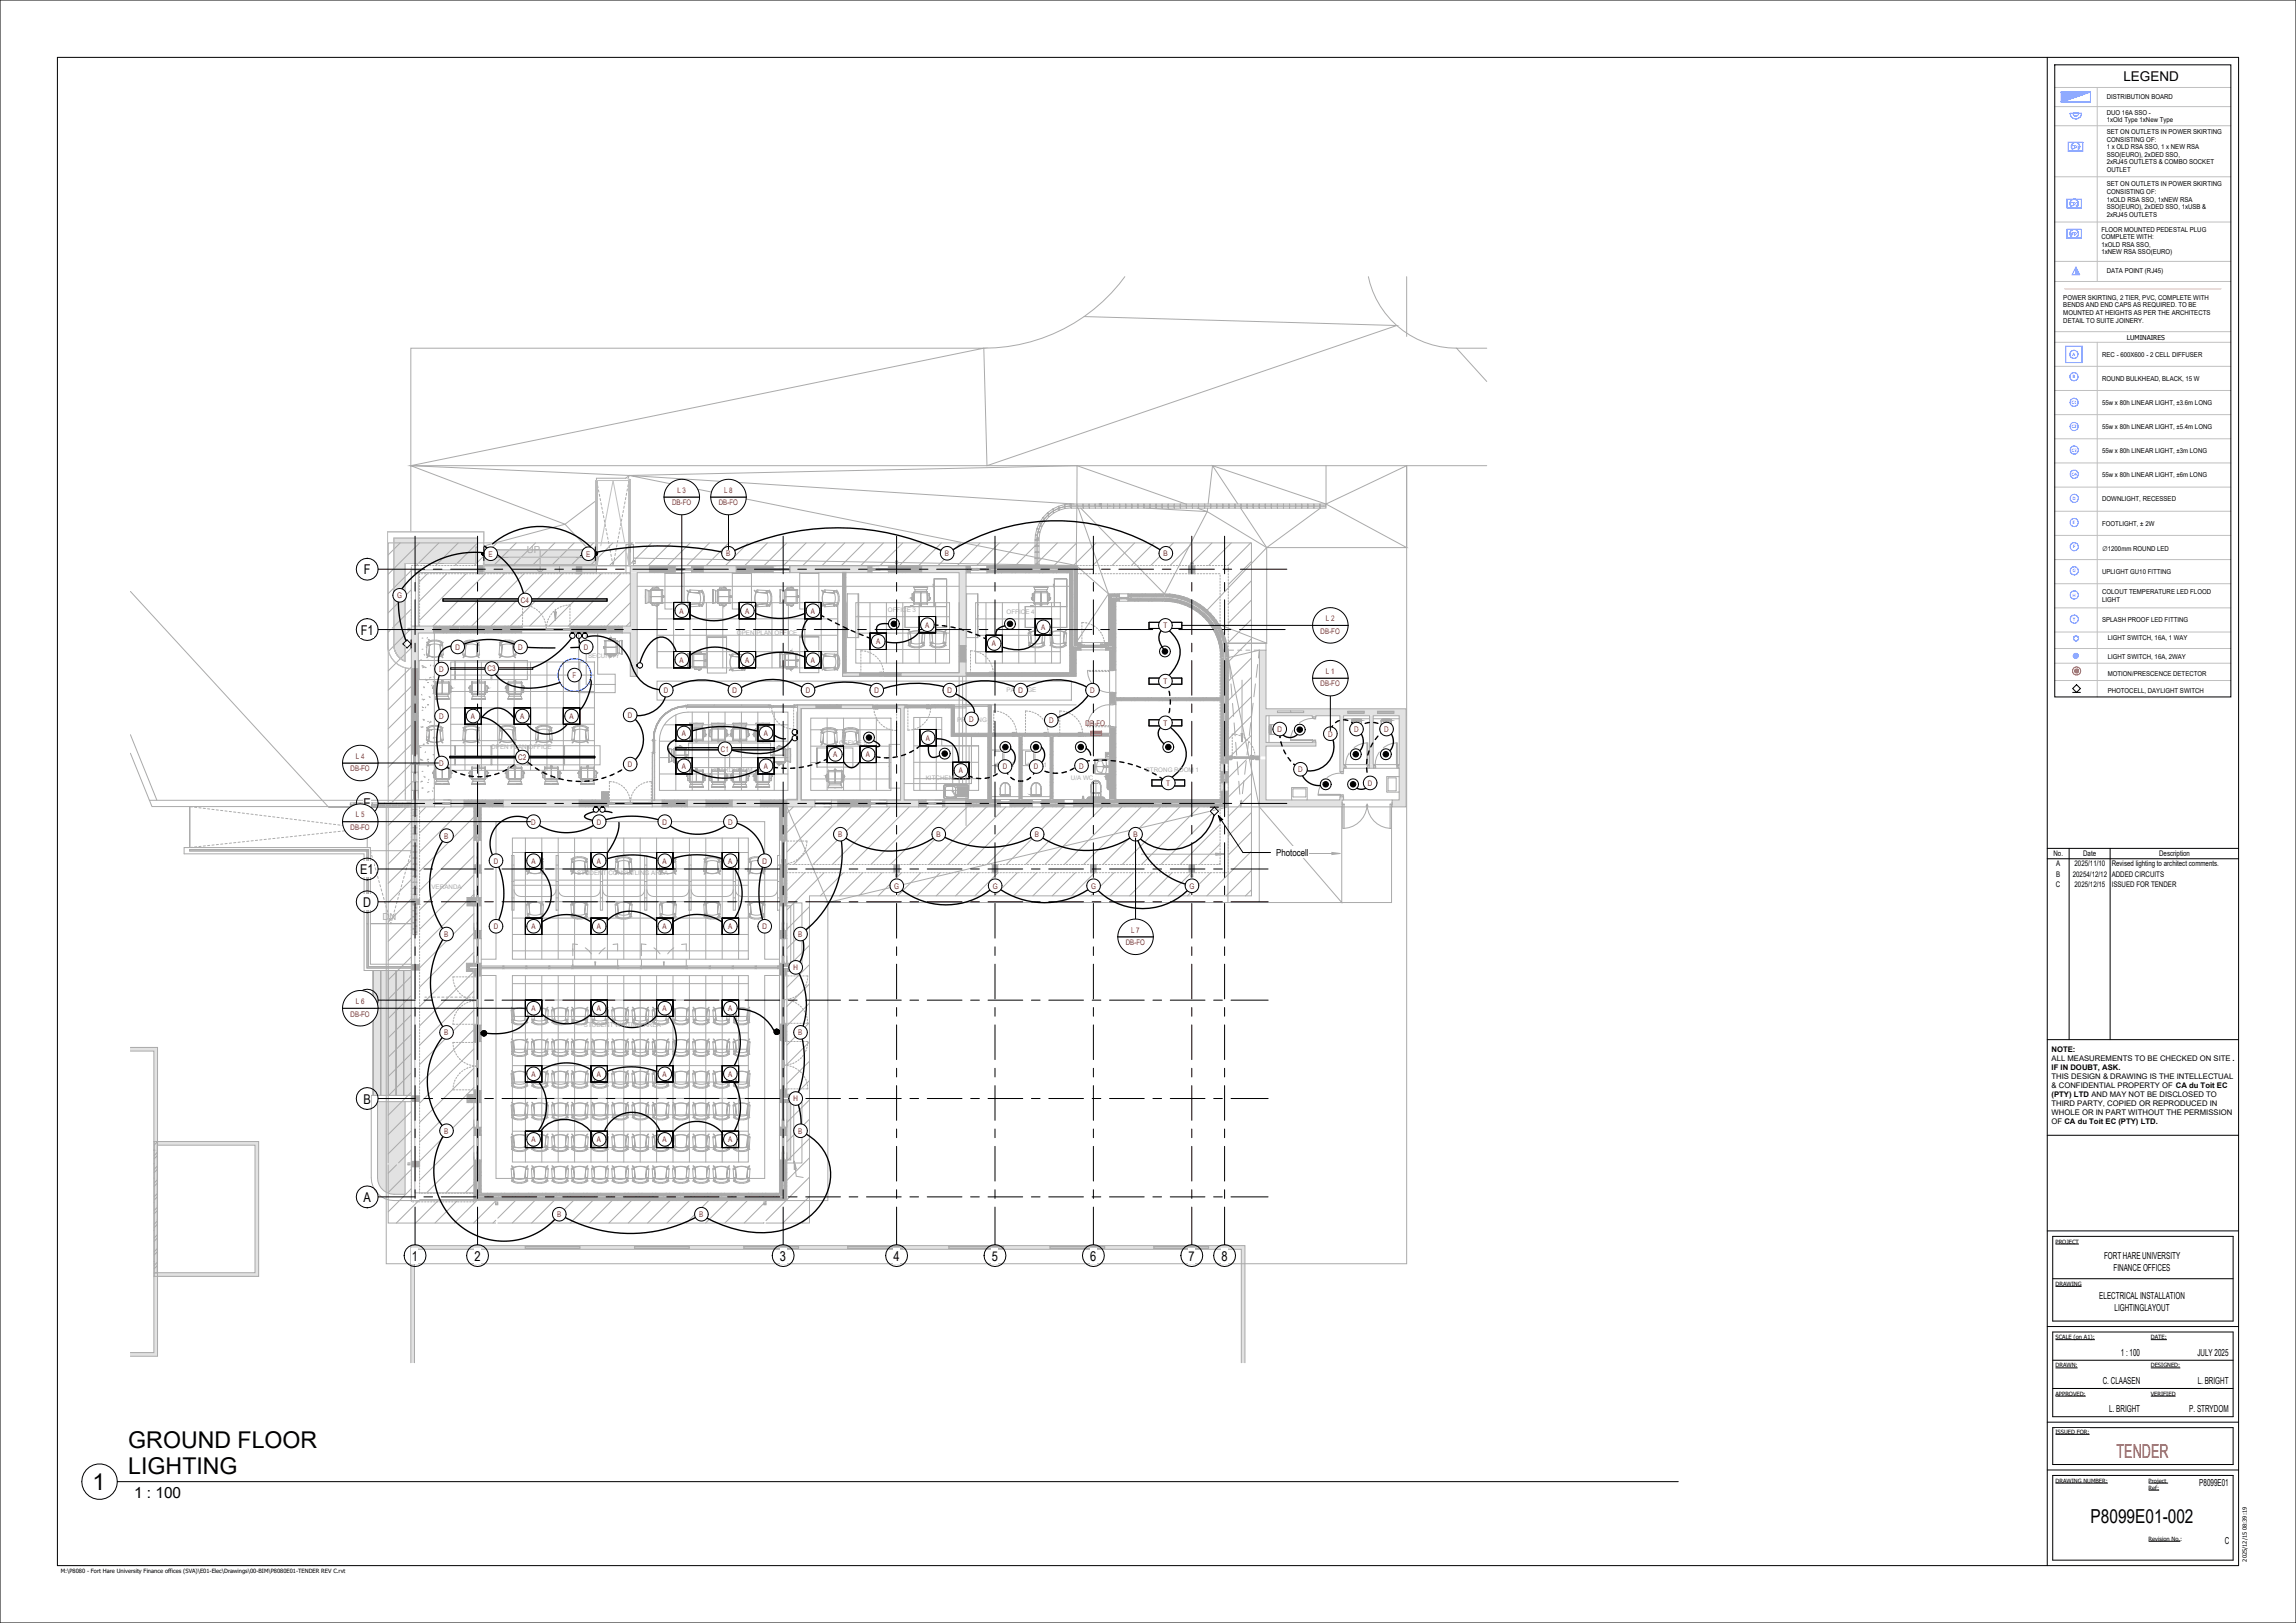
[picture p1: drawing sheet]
<svg xmlns="http://www.w3.org/2000/svg" width="840mm" height="594mm" viewBox="0 0 840 594" stroke-linecap="round" stroke-linejoin="round" font-family="sans-serif">
<defs><g id="words">
<g font-size="8.5">
<text x="46.9" y="530">GROUND FLOOR</text>
<text x="46.9" y="539.4">LIGHTING</text>
<text x="33.9" y="545.1">1</text>
</g>
<text font-size="7.1" fill="#f00" x="774.3" y="533.7">TENDER</text>
<text font-size="7.1" x="764.8" y="557.2">P8099E01-002</text>
<text font-size="5.6" x="49" y="548.3">1 : 100</text>
<g font-size="4.9">
<text x="776.8" y="29.6">LEGEND</text>
<text x="133.1" y="210.2">F</text>
<text x="132" y="232.3">F1</text>
<text x="132.9" y="295.9">E</text>
<text x="131.8" y="319.9">E1</text>
<text x="132.8" y="331.9">D</text>
<text x="132.8" y="367.9">C</text>
<text x="132.9" y="403.9">B</text>
<text x="132.9" y="439.9">A</text>
<text x="150.7" y="461.4">1</text>
<text x="173.6" y="461.4">2</text>
<text x="285.4" y="461.4">3</text>
<text x="326.9" y="461.4">4</text>
<text x="362.9" y="461.4">5</text>
<text x="398.9" y="461.4">6</text>
<text x="434.9" y="461.4">7</text>
<text x="446.9" y="461.4">8</text>
</g>
<g font-size="3.5" fill="#aaa">
<text x="192.8" y="202.4">UP</text>
<text x="140" y="336.6">DN</text>
</g>
<g font-size="3.5">
<text x="466.9" y="313.3">Photocell</text>
<text x="769.7" y="460.9">FORT HARE UNIVERSITY</text>
<text x="773.2" y="465.1">FINANCE OFFICES</text>
<text x="768" y="475.5">ELECTRICAL INSTALLATION</text>
<text x="773.6" y="479.6">LIGHTINGLAYOUT</text>
<text x="775.9" y="496.1">1 : 100</text>
<text x="803.9" y="496.1">JULY 2025</text>
<text x="769.3" y="506.4">C. CLAASEN</text>
<text x="804" y="506.4">L. BRIGHT</text>
<text x="771.6" y="516.8">L. BRIGHT</text>
<text x="800.9" y="516.8">P. STRYDOM</text>
<text x="804.6" y="543.9">P8099E01</text>
<text x="814" y="565.2">C</text>
</g>
<g font-size="2.8" fill="#f00">
<text x="245.9" y="184.9">DB-FO</text>
<text x="247.8" y="180.4">L 3</text>
<text x="263" y="184.9">DB-FO</text>
<text x="264.9" y="180.4">L 8</text>
<text x="178.7" y="203.7">E</text>
<text x="214.5" y="203.7">E</text>
<text x="265.7" y="203.5">B</text>
<text x="345.7" y="203.5">B</text>
<text x="425.7" y="203.5">B</text>
<text x="145.3" y="218.9">G</text>
<text x="190.6" y="220.6">C4</text>
<text x="248.6" y="224.5">A</text>
<text x="272.6" y="224.5">A</text>
<text x="296.6" y="224.5">A</text>
<text x="485.1" y="227.3">L 2</text>
<text x="338.5" y="229.7">A</text>
<text x="380.9" y="230.5">A</text>
<text x="425.6" y="229.9">T</text>
<text x="483.2" y="231.9">DB-FO</text>
<text x="166.6" y="237.8">D</text>
<text x="189.6" y="237.8">D</text>
<text x="213.6" y="237.8">D</text>
<text x="320.5" y="235.8">A</text>
<text x="362.9" y="236.6">A</text>
<text x="160.7" y="245.9">D</text>
<text x="178.4" y="245.7">C3</text>
<text x="248.6" y="242.5">A</text>
<text x="272.6" y="242.5">A</text>
<text x="296.6" y="242.5">A</text>
<text x="209.5" y="248.1">F</text>
<text x="425.6" y="250.3">T</text>
<text x="483.2" y="251.2">DB-FO</text>
<text x="485.1" y="246.7">L 1</text>
<text x="242.9" y="253.6">D</text>
<text x="268" y="253.6">D</text>
<text x="294.8" y="253.6">D</text>
<text x="319.9" y="253.6">D</text>
<text x="346.6" y="253.6">D</text>
<text x="372.6" y="253.6">D</text>
<text x="398.8" y="253.6">D</text>
<text x="160.7" y="263.1">D</text>
<text x="172.3" y="263.1">A</text>
<text x="190.3" y="263.1">A</text>
<text x="208.3" y="263.1">A</text>
<text x="229.7" y="262.7">D</text>
<text x="249.4" y="269.3">A</text>
<text x="279.4" y="269.3">A</text>
<text x="354.6" y="264.2">D</text>
<text x="383.8" y="264.6">D</text>
<text x="397.1" y="265.8">DB-FO</text>
<text x="425.6" y="265.6">T</text>
<text x="467.3" y="267.9">D</text>
<text x="485.9" y="269.6">D</text>
<text x="495.4" y="267.9">D</text>
<text x="506.4" y="267.9">D</text>
<text x="263.7" y="275.1">C1</text>
<text x="338.7" y="271">A</text>
<text x="130.2" y="277.7">L 4</text>
<text x="160.7" y="280.3">D</text>
<text x="189.6" y="278.1">C2</text>
<text x="229.7" y="280.7">D</text>
<text x="249.4" y="281.3">A</text>
<text x="279.4" y="281.3">A</text>
<text x="304.8" y="277.1">A</text>
<text x="316.8" y="277.1">A</text>
<text x="366.8" y="281.6">D</text>
<text x="378.3" y="281.6">D</text>
<text x="394.8" y="281.3">D</text>
<text x="128.3" y="282.3">DB-FO</text>
<text x="350.7" y="283">A</text>
<text x="426.7" y="287.6">T</text>
<text x="474.9" y="282.6">D</text>
<text x="500.4" y="287.6">D</text>
<text x="130.2" y="299.2">L 5</text>
<text x="128.3" y="303.7">DB-FO</text>
<text x="194.4" y="301.8">D</text>
<text x="218.4" y="301.8">D</text>
<text x="242.4" y="301.8">D</text>
<text x="266.4" y="301.8">D</text>
<text x="162.6" y="306.9">B</text>
<text x="306.6" y="306.4">B</text>
<text x="342.6" y="306.4">B</text>
<text x="378.6" y="306.4">B</text>
<text x="414.6" y="306.4">B</text>
<text x="180.6" y="316.1">D</text>
<text x="194.4" y="316.1">A</text>
<text x="218.4" y="316.1">A</text>
<text x="242.4" y="316.1">A</text>
<text x="266.4" y="316.1">A</text>
<text x="278.9" y="316.1">D</text>
<text x="327.2" y="325.2">G</text>
<text x="363.2" y="325.2">G</text>
<text x="399.2" y="325.2">G</text>
<text x="435.2" y="325.2">G</text>
<text x="180.6" y="340.1">D</text>
<text x="194.4" y="340.1">A</text>
<text x="218.4" y="340.1">A</text>
<text x="242.4" y="340.1">A</text>
<text x="266.4" y="340.1">A</text>
<text x="278.9" y="340.1">D</text>
<text x="413.8" y="341.3">L 7</text>
<text x="162.6" y="342.9">B</text>
<text x="292.1" y="342.9">B</text>
<text x="411.9" y="345.9">DB-FO</text>
<text x="290.3" y="355.1">H</text>
<text x="130.2" y="367.5">L 6</text>
<text x="194.4" y="370">A</text>
<text x="218.4" y="370">A</text>
<text x="242.4" y="370">A</text>
<text x="266.4" y="370">A</text>
<text x="128.3" y="372">DB-FO</text>
<text x="162.6" y="378.9">B</text>
<text x="292.1" y="378.9">B</text>
<text x="194.4" y="394">A</text>
<text x="218.4" y="394">A</text>
<text x="242.4" y="394">A</text>
<text x="266.4" y="394">A</text>
<text x="290.3" y="403.1">H</text>
<text x="162.6" y="414.9">B</text>
<text x="194.4" y="418">A</text>
<text x="218.4" y="418">A</text>
<text x="242.4" y="418">A</text>
<text x="266.4" y="418">A</text>
<text x="292.1" y="414.9">B</text>
<text x="203.8" y="445.4">B</text>
<text x="255.8" y="445.4">B</text>
</g>
<g font-size="2.8">
<text x="751.2" y="313.3">No.</text>
<text x="752.2" y="317.1">A</text>
<text x="758.9" y="317.1">2025/11/10</text>
<text x="762.1" y="313.3">Date</text>
<text x="772.5" y="317.1">Revised lighting to architect comments.</text>
<text x="789.9" y="313.3">Description</text>
<text x="752.2" y="320.9">B</text>
<text x="758.3" y="320.9">20254/12/12</text>
<text x="772.5" y="320.9">ADDED CIRCUITS</text>
<text x="752.2" y="324.8">C</text>
<text x="758.9" y="324.8">2025/12/15</text>
<text x="772.5" y="324.8">ISSUED FOR TENDER</text>
<text x="750.6" y="384.9">NOTE:</text>
<text x="750.6" y="388.3">ALL MEASUREMENTS TO BE CHECKED ON SITE .</text>
<text x="750.6" y="391.6">IF IN DOUBT, ASK.</text>
<text x="750.6" y="395">THIS DESIGN &amp; DRAWING IS THE INTELLECTUAL</text>
<text x="750.6" y="398.3">&amp; CONFIDENTIAL PROPERTY OF CA du Toit EC</text>
<text x="750.6" y="401.6">(PTY) LTD AND MAY NOT BE DISCLOSED TO</text>
<text x="750.6" y="404.9">THIRD PARTY, COPIED OR REPRODUCED IN</text>
<text x="750.6" y="408.2">WHOLE OR IN PART WITHOUT THE PERMISSION</text>
<text x="750.6" y="411.5">OF CA du Toit EC (PTY) LTD.</text>
</g>
<g font-size="2.5">
<text x="770.8" y="36.3">DISTRIBUTION BOARD</text>
<text x="770.8" y="41.9">DUO 16A SSO -</text>
<text x="770.8" y="44.7">1xOld Type 1xNew Type</text>
<text x="770.8" y="49.1">SET ON OUTLETS IN POWER SKIRTING</text>
<text x="770.8" y="51.9">CONSISTING OF:</text>
<text x="770.8" y="54.6">1 x OLD RSA SSO, 1 x NEW RSA</text>
<text x="770.8" y="57.4">SSO(EURO), 2xDED SSO,</text>
<text x="770.8" y="60.2">2xRJ45 OUTLETS &amp; COMBO SOCKET</text>
<text x="770.8" y="63">OUTLET</text>
<text x="770.8" y="68.2">SET ON OUTLETS IN POWER SKIRTING</text>
<text x="770.8" y="71">CONSISTING OF:</text>
<text x="770.8" y="73.8">1xOLD RSA SSO, 1xNEW RSA</text>
<text x="770.8" y="76.6">SSO(EURO), 2xDED SSO, 1xUSB &amp;</text>
<text x="770.8" y="79.3">2xRJ45 OUTLETS</text>
<text x="768.8" y="84.8">FLOOR MOUNTED PEDESTAL PLUG</text>
<text x="768.8" y="87.5">COMPLETE WITH:</text>
<text x="768.8" y="90.3">1xOLD RSA SSO,</text>
<text x="768.8" y="93.1">1xNEW RSA SSO(EURO)</text>
<text x="770.8" y="100">DATA POINT (RJ45)</text>
<text x="754.9" y="109.7">POWER SKIRTING, 2 TIER, PVC, COMPLETE WITH</text>
<text x="754.9" y="112.5">BENDS AND END CAPS AS REQUIRED. TO BE</text>
<text x="754.9" y="115.3">MOUNTED AT HEIGHTS AS PER THE ARCHITECTS</text>
<text x="754.9" y="118.1">DETAIL TO SUITE JOINERY.</text>
<text x="778" y="124.4">LUMINAIRES</text>
<text x="769.1" y="130.5">REC - 600X600 - 2 CELL DIFFUSER</text>
<text x="769.1" y="139.3">ROUND BULKHEAD, BLACK, 15 W</text>
<text x="769.1" y="148.2">55w x 80h LINEAR LIGHT, ±3.6m LONG</text>
<text x="769.1" y="157">55w x 80h LINEAR LIGHT, ±5.4m LONG</text>
<text x="769.1" y="165.8">55w x 80h LINEAR LIGHT, ±3m LONG</text>
<text x="769.1" y="174.7">55w x 80h LINEAR LIGHT, ±6m LONG</text>
<text x="769.1" y="183.5">DOWNLIGHT, RECESSED</text>
<text x="769.1" y="192.4">FOOTLIGHT, ± 2W</text>
<text x="769.1" y="201.6">∅1200mm ROUND LED</text>
<text x="769.1" y="210">UPLIGHT GU10 FITTING</text>
<text x="769.1" y="217.5">COLOUT TEMPERATURE LED FLOOD</text>
<text x="769.1" y="220.2">LIGHT</text>
<text x="769.1" y="227.7">SPLASH PROOF LED FITTING</text>
<text x="771.1" y="234.3">LIGHT SWITCH, 16A, 1 WAY</text>
<text x="771.1" y="241.3">LIGHT SWITCH, 16A, 2WAY</text>
<text x="771.1" y="247.3">MOTION/PRESCENCE DETECTOR</text>
<text x="771.1" y="253.5">PHOTOCELL, DAYLIGHT SWITCH</text>
</g>
<g font-size="2.3" fill="#aaa">
<text x="324.8" y="223.9">OFFICE 3</text>
<text x="368.2" y="224.9">OFFICE 4</text>
<text x="269.6" y="232.3">OPEN PLAN OFFICE</text>
<text x="215.1" y="240.7">SECURITY</text>
<text x="368.2" y="253.4">PASSAGE</text>
<text x="350.1" y="264.1">PRINTING</text>
<text x="179.6" y="274">OPEN PLAN OFFICE</text>
<text x="307" y="272.5">OFFICE 5</text>
<text x="364" y="280.9">WC 02</text>
<text x="376" y="280.9">WC 01</text>
<text x="260.1" y="282.4">BOARDROOM</text>
<text x="338.7" y="285.5">KITCHENETTE</text>
<text x="391.8" y="285.5">U/A WC</text>
<text x="419.2" y="282.4">STRONG ROOM 1</text>
<text x="211.1" y="320.4">STUDENT CONSUTLING AREA</text>
<text x="157.9" y="325.4">VERANDA</text>
<text x="213.6" y="375.7">STUDENT WAITING AREA</text>
</g>
<g font-size="2.1">
<text x="752" y="455.1">PROJECT</text>
<text x="752" y="470.6">DRAWING</text>
<text x="752" y="490.1">SCALE (on A1):</text>
<text x="786.9" y="490.1">DATE:</text>
<text x="752" y="500.4">DRAWN:</text>
<text x="786.9" y="500.4">DESIGNED:</text>
<text x="752" y="510.8">APPROVED:</text>
<text x="786.9" y="510.8">VERIFIED</text>
<text x="752" y="524.7">ISSUED FOR:</text>
<text x="752" y="542.6">DRAWING NUMBER:</text>
<text x="786.1" y="542.6">Project</text>
<text x="786.1" y="545.2">Ref:</text>
<text x="786.1" y="563.9">Revision No.</text>
<text x="797.6" y="563.9">:</text>
<text x="22.2" y="575.7">M:\P8080 - Fort Hare University Finance offices (SVA)\E01-Elec\Drawings\00-BIM\P8080E01-TENDER REV C.rvt</text>
<text x="822" y="571.5" transform="rotate(-90 822 571.5)">2025/12/15 08:39:19</text>
</g>
<g font-size="1.8" fill="#003fff">
<text x="757.8" y="54.4">CP1</text>
<text x="757.3" y="75.2">CP2</text>
<text x="757.9" y="86.3">FP</text>
</g>
<g font-size="1.6" fill="#00bfff">
<text x="758.2" y="130.3">A</text>
<text x="758.3" y="138.5">B</text>
<text x="757.9" y="147.8">C1</text>
<text x="757.9" y="156.7">C2</text>
<text x="758" y="165.3">C3</text>
<text x="758" y="174.1">C4</text>
<text x="758.3" y="183">D</text>
<text x="758.4" y="191.8">E</text>
<text x="758.4" y="200.7">F</text>
<text x="758.3" y="209.5">G</text>
<text x="758.3" y="218.3">H</text>
<text x="758.4" y="227.2">T</text>
</g>
</g></defs>
<g fill="#e2e2e2">
<path d="M291.8 258h1.3v34.8h-1.3z"/>
<path d="M329.5 258h1.3v34.8h-1.3z"/>
<path d="M230.6 209.6h2.5v37.9h-2.5z"/>
<path d="M511.9 261.9h2.5v33.4h-2.5z"/>
<path d="M177 201.2h41v2.8h-41z"/>
<path d="M177 204h41v2.8h-41z"/>
<path d="M177 206.8h41.2v2.8h-5.4v-2.6h-2v2.6h-33.8z"/>
<path d="M501 261.9h1.4v17.9h-1.4z"/>
<path d="M463.2 271.7h18.2v1.4h-18.2z"/>
<path d="M454.1 455.9h1.4v42.8h-1.4z"/>
<path d="M150.3 457.2h1.3v41.5h-1.3z"/>
<path d="M56.3 383.3h1.3v111.7h-1.3z"/>
<path d="M47.7 383.3h8.6v1.4h-8.6z"/>
<path d="M47.7 495h9.9v1.4h-9.9z"/>
<path d="M57.6 465.8h35.7v1.3h-35.7z"/>
<path d="M57.6 417.8h37v1.3h-37z"/>
<path d="M93.3 419.1h1.3v48h-1.3z"/>
<path d="M138.1 403.2h10.1v33.9a12.2 12.2 0 0 1-6.6-.6 6 6 0 0 1-3.5-5.4z"/>
<path d="M287.9 403.5h1.4v21h-1.4z"/>
<path d="M136.5 355.2h2.8v45.7h-2.8z"/>
<path d="M139.3 355.2h2.8v45.7h-2.8z"/>
<path d="M142.1 355.2h2.8v45.7h-2.8z"/>
<path d="M144.9 355.2h2.8v45.7h-2.8z"/>
<path d="M147.7 355.2h2.8v45.7h-2.8z"/>
<path d="M150.5 292.8v2.5h2.5v-2.5zM150.5 286.1v3.2h2.5v-3.2zM150.5 279.7v2.9h2.5v-2.9zM150.5 231.7v13h2.5v-13z"/>
<path d="M227.7 229.1v2.6h2.9v-2.6zM150.5 229.1v2.6h8.1v-2.6z"/>
<path d="M345.6 292.8v2.5h7.8v-2.5zM324.5 292.8v2.5h11.5v-2.5zM304.1 292.8v2.5h2.4v-2.5zM287.9 292.8v2.5h10.2v-2.5z"/>
<path d="M328.4 258v1.3h1.1v-1.3zM308.5 258v1.3h10.9v-1.3z"/>
<path d="M329.6 246.2v1.3h21.3v-1.3zM308.2 246.2v1.3h6.4v-1.3z"/>
<path d="M337.2 207v2.6h13.7v-2.6zM289 207v2.6h28.5v-2.6zM257.3 207v2.6h12v-2.6zM230.6 207v2.6h7v-2.6z"/>
<path d="M460.7 277.9v17.4h2.5v-17.4zM460.7 237.9v38.9h2.5v-38.9z"/>
<path d="M463.2 259.4v2.5h51.2v-2.5zM503.9 260.3h6v.8h-6zM493.1 260.3h6v.8h-6zM467.3 260.2h9.6v.6h-9.6z"/>
<path d="M509.3 292.8v2.5h2.6v-2.5zM463.2 292.8v2.5h27.8v-2.5z"/>
<path d="M490.2 291.6v1.2h1.3v-1.2zM490.2 261.9v20.5h1.3v-20.5z"/>
<path d="M511.8 279.8l.1 1.4zM501 279.8v1.4h1.5v-1.4zM491.5 279.8v1.4h.2v-1.4z"/>
<path d="M480.1 271.6l1.3 .1zM480.1 261.9v.4h1.3v-.4z"/>
<path d="M150.3 455.9v1.3h303.8v-1.3zM422.2 456.2h19.9v.7h-19.9zM384.2 456.2h20v.7h-20zM310.2 456.2h20v.7h-20zM347.2 456.2h20v.7h-20zM272.2 456.2h20v.7h-20zM232.2 456.2h20v.7h-20zM192.2 456.2h20v.7h-20z"/>
<path d="M307.7 258v1.3h.8v-1.3zM293.1 258v1.3h5.4v-1.3z"/>
<path d="M350.9 242.3v5.2h2.5v-5.2zM350.9 207v29.3h2.5v-29.3z"/>
<path d="M144.1 196.9v39.1a6.5 6.5 0 0 0 4.1 6v-5.5l-.8-.8 .8-.8v-28.7h26.5v-9.3zM145.7 217.9a.5 .5 0 0 1 1 0 .5 .5 0 0 1-1 0z"/>
<path d="M153 292.8v2.5h6v-2.5zM165 292.8v2.5h4.8v-2.5z"/>
<path d="M267.9 292.8v2.5h10.3v-2.5zM251.5 292.8v2.5h6.8v-2.5zM238.6 292.8v2.5h3.6v-2.5zM184.1 292.8v2.5h27.8v-2.5z"/>
</g>
<g fill="#aaa">
<path d="M298.5 258.1h9.2v1.1h-9.2z"/>
<path d="M242.2 295.2l9.3 .1z"/>
<path d="M242.2 292.9h9.3v2.3h-9.3z"/>
<path d="M169.8 292.8l14.3 .1z"/>
<path d="M213.3 229.1l9.1 .1z"/>
<path d="M392.8 294v1.3h55.5v-1.1l-50.7 .2v-.2h-3.7v-.2zM381.2 294v1.3h8.1v-1.3h-1.1v.2h-5.9v-.2zM369.5 294v1.3h8.2v-1.3h-1.1v.2h-6v-.2zM353.4 293.7v1.6h12.6v-1.3h-1.1v.2h-10.4v-.5z"/>
<path d="M173.4 424.5v13.8h1.1v-12.7h.2v-1.1zM173.4 412.5v3h1.3v-1.1h-.2l.2-1.9zM173.4 402.4v1.1h1.3v-1.1zM173.4 399.2v2.4h1.1l.2-2.4zM173.4 375.2v6h1.3v-1.1h-.2v-3.8h.2v-1.1zM173.4 354.4v2.8h1.3l-.2-2.8zM173.4 352.5v1.1h1.3v-1.1zM173.4 340.5v3h1.3v-1.1h-.2l.2-1.9zM173.4 330.4v1.1h1.3v-1.1zM173.4 328.5v1.1h1.3v-1.1zM173.4 316.5v3h1.3v-1.1h-.2l.2-1.9zM173.4 295.3v12.2h1.3v-1.1h-.2v-11.1z"/>
<path d="M459.5 276.8l.1 1.1h1.3v-1.1zM449.4 276.8v1.1h1l.1-1.1z"/>
<path d="M150.6 279.6l2.3 .1v-.2zM150.6 244.7v31.1l2.3 .2v-31.3z"/>
</g>
<path d="M351 236.3v6M353.4 236.3v6M222.6 289.8v3" fill="none" stroke="#aaa" stroke-width=".37"/>
<g fill="#aaa">
<path d="M351 236.3h2.3v6h-2.3z"/>
<path d="M242.2 292.8l9.3 .1z"/>
<path d="M258.3 292.8l9.6 .1z"/>
<path d="M258.3 295.2l9.6 .1z"/>
<path d="M258.3 292.9h9.6v2.3h-9.6z"/>
<path d="M211.9 292.8l10.7 .1z"/>
<path d="M211.9 295.2l10.7 .1z"/>
<path d="M211.9 292.9h10.7v2.3h-10.7z"/>
<path d="M391.4 209.7h1.1v28.2h-1.1z"/>
<path d="M393 208.1h1.1v28.2h-1.1z"/>
<path d="M408.2 255.3h38.5v1.1h-38.5z"/>
<path d="M372.9 269.4h1.1v23.2h-1.1z"/>
<path d="M348 258h1.1v10.3h-1.1z"/>
<path d="M278.2 292.8l7 .1z"/>
<path d="M278.2 295.2l7 .1z"/>
<path d="M278.2 292.9h7v2.3h-7z"/>
<path d="M169.8 295.2h14.2l.1-2.3v2.4z"/>
<path d="M169.8 292.9h14.2v2.3h-14.2z"/>
<path d="M213.3 231.5l9.1 .2z"/>
<path d="M213.3 229.2h9.1v2.3h-9.1z"/>
<path d="M396.4 268.3v1.1h9.5v-1.1zM383.8 268.3v1.1h3.6v-1.1zM372.2 268.3v1.1h2.6v-1.1zM348 268.3v1.1h15.2v-1.1z"/>
<path d="M392.8 292.6v1.4l4.8-.3h49.1v-1.1zM381.2 292.6v1.4h1.1v-.3h5.9v.3h1.1v-1.4zM369.5 292.6v1.4h1.1v-.3h6v.3h1.1v-1.4zM353.4 292.6v1.1h11.5v.3h1.1v-1.4z"/>
<path d="M325 208.3v1.3h12.2l-12.1-.1zM317.5 209.5l1.5 .1v-1.3l-.1 1.2z"/>
<path d="M325 207.2l.1 2.3h12.1v-2.3zM317.5 207.2v2.3h1.4l.1-2.3z"/>
<path d="M325 207l12.2 .2zM317.5 207l1.5 .2z"/>
<path d="M288.8 208.3l.2 1.3zM269.3 209.5l13.5 .1v-1.3l-.1 1.2z"/>
<path d="M288.8 207.2l.2 2.3zM269.3 207.2v2.3h13.4l.1-2.3z"/>
<path d="M288.8 207l.2 .2zM269.3 207l13.5 .2z"/>
<path d="M253 208.3v1.3h4.3l-4.2-.1zM237.6 209.5l9.4 .1v-1.3l-.1 1.2z"/>
<path d="M253 207.2l.1 2.3h4.2v-2.3zM237.6 207.2v2.3h9.3l.1-2.3z"/>
<path d="M253 207l4.3 .2zM237.6 207l9.4 .2z"/>
<path d="M361 207v1.3h1.1v-.2h32v-1.1zM353.4 207v1.1l1.6 .2v-1.3z"/>
<path d="M361 208.3v1.4h31.5v-1.1h-30.4v-.3zM353.4 208.6v1.1h1.6v-1.4z"/>
<path d="M363.7 246.3v1.1h27.7v-1.1zM353.4 246.3v1.1h1.3v-1.1z"/>
<path d="M412.6 218.7v1.3h13.4v-1.1h-12.3v-.2zM408.5 218.7l-.3 1.3h1.4v-1.3z"/>
<path d="M412.6 217.3v1.4h1.1v-.3h12.3v-1.1zM406.6 217.3v1.1l3 .3v-1.4z"/>
<path d="M405.9 266.3v26.3h2.3v-26.3zM405.9 253.8v3.8h2.3v-3.8zM405.9 237.9v7.1h2.3v-7.1z"/>
<path d="M446.7 289.6v4.1h1.1v-3h.2v-1.1zM446.7 282.4v4.1h1.3v-1.1h-.2l.2-3zM446.7 240.7v38.6h1.3v-1.1h-.2v-37.5z"/>
<path d="M448 289.6v1.1h.3v4.6h1.1v-5.7zM448 282.4v1.1h.3l-.3 3h1.4v-4.1zM448.3 240.7v37.5h-.3v1.1h1.4v-38.6z"/>
<path d="M340.8 258v1.1h7.2v-1.1zM330.8 258v1.1h1v-1.1z"/>
</g>
<path d="M222.4 231.6h5.3M222.4 229.2h5.3" fill="none" stroke="#aaa" stroke-width=".37"/>
<g fill="#aaa">
<path d="M222.4 229.2h5.3v2.3h-5.3z"/>
<path d="M208.8 229.1l4.5 .1h-4.3l-.2 1.2z"/>
<path d="M209 229.2h4.3v2.3h-4.5z"/>
<path d="M208.8 231.5l4.5 .2z"/>
<path d="M308.4 209.6h1.1v36.6h-1.1z"/>
<path d="M323.6 246.3h6v1.1h-5.9z"/>
<path d="M306.5 295.2h11.8l.2-1.2v1.3z"/>
<path d="M306.5 292.9h12l-.2 2.3h-11.8z"/>
<path d="M306.5 292.8l12 .1z"/>
<path d="M175 436.7h110.2v1.1h-110.2z"/>
<path d="M173.4 438.3h113.4v1.1h-113.4z"/>
<path d="M405.5 217.3h1.1v19h-1.1z"/>
<path d="M407.1 218.9h1.1v19h-1.1z"/>
<path d="M361.5 258h1.1v10.3h-1.1z"/>
<path d="M170.8 328.5h2.6v1.1h-2.6z"/>
<path d="M170.8 329.6h1.1v.8h1.5v1.1h-2.6z"/>
<path d="M170.8 400.5h2.6v1.1h-1.5v.8h-1.1z"/>
<path d="M170.8 402.4h2.6v1.1h-2.6z"/>
<path d="M361.5 269.4h1.1v23.2h-1.1z"/>
<path d="M384.2 269.4h1.1v23.2h-1.1z"/>
<path d="M177.3 231.5l9.1 .2z"/>
<path d="M177.3 229.1l9.1 .1z"/>
<path d="M177.3 229.2h9.1v2.3h-9.1z"/>
<path d="M336 292.8l2.8 .1zM344.8 292.8l.8 .1z"/>
<path d="M336 295.2l2.8 .1zM344.8 295.2l.8 .1z"/>
<path d="M344.8 292.9v2.3h.8v-2.3zM336 292.9v2.3h2.8v-2.3z"/>
<path d="M286.5 424.5v1.1h.3v13.8h1.1v-14.9zM286.5 412.5v1.1h.3l-.3 1.9h1.4v-3zM286.5 402.4v1.1h1.4v-1.1zM286.5 398.8l.3 2.8h1.1v-2.8zM286.5 374.8v1.1h.3v3.8h-.3v1.1h1.4v-6zM286.8 354.4l-.3 2.4h1.4v-2.4zM286.5 352.5v1.1h1.4v-1.1zM286.5 340.5v1.1h.3l-.3 1.9h1.4v-3zM286.5 316.5v1.1h.3v12.8h-.3v1.1h1.4v-15zM286.8 295.3v11.1h-.3v1.1h1.4v-12.2z"/>
<path d="M285.2 424.5v13.3h1.1v-12.2h.2v-1.1zM285.2 412.5v3h1.3v-1.1h-.2l.2-1.9zM285.2 398.8v4.7h1.3v-1.1h-.2l.2-3.6zM285.2 374.8v6h1.3v-1.1h-.2v-3.8h.2v-1.1zM285.2 352.5v4.3h1.3v-1.1h-.2l.2-3.2zM285.2 340.5v3h1.3v-1.1h-.2l.2-1.9zM285.2 316.5v15h1.3v-1.1h-.2v-12.8h.2v-1.1zM285.2 295.3v12.2h1.3v-1.1h-.2v-11.1z"/>
<path d="M174.7 424.5v1.1h.3v11.1h1.1v-12.2zM174.7 412.5v1.1h.3l-.3 1.9h1.4v-3zM174.7 399.2v1.1h.3l-.3 3.2h1.4v-4.3zM174.7 375.2v1.1h.3v3.8h-.3v1.1h1.4v-6zM174.7 352.5v1.1h.3l-.3 3.6h1.4v-4.7zM174.7 340.5v1.1h.3l-.3 1.9h1.4v-3zM174.7 328.5v1.1h.3l-.3 1.9h1.4v-3zM174.7 316.5v1.1h.3l-.3 1.9h1.4v-3zM175 295.3v11.1h-.3v1.1h1.4v-12.2z"/>
<path d="M404.5 236.5v1.4h2.6v-1.1zM392.5 236.8v1.1h3v-1.4z"/>
<path d="M404.5 235.2v1.3h1v-1.3zM394.1 235.2v1.1l.3 .2h1.1v-1.3z"/>
<path d="M150.5 279.5v.2l1.3-.1zM150.5 244.7v31.3h1.3l-1.2-.2z"/>
<path d="M152.9 279.5l.1 .2zM152.9 244.7l.1 31.3z"/>
</g>
<path d="M168.2 231.6h9.1M168.2 229.2h9.1" fill="none" stroke="#aaa" stroke-width=".37"/>
<path d="M168.2 229.2h9.1v2.3h-9.1z" fill="#aaa"/>
<path d="M186.4 231.6h4.4M186.4 229.2h4.4" fill="none" stroke="#aaa" stroke-width=".37"/>
<g fill="#aaa">
<path d="M186.4 229.2h4.4v2.3h-4.4z"/>
<path d="M158.6 231.5l9.6 .2z"/>
<path d="M158.6 229.1l9.6 .1z"/>
<path d="M158.6 229.2h9.6v2.3h-9.6z"/>
<path d="M220.1 289.8h2.4l-2.3 .1v2.9z"/>
<path d="M220.2 289.9h2.3v2.9h-2.3z"/>
<path d="M391.4 237.9h2.3v9.5h-2.3z"/>
<path d="M287.9 402.4h2.5v1.1h-2.5z"/>
<path d="M287.9 400.5h2.5v1.9h-1.1v-.8h-1.4z"/>
<path d="M287.9 354.4h2.5v1.1h-2.5z"/>
<path d="M287.9 352.5h2.5v1.9h-1.1v-.8h-1.4z"/>
<path d="M170.6 352.5h2.8v1.1h-1.7v.8h-1.1z"/>
<path d="M170.6 354.4h2.8v1.1h-2.8z"/>
<path d="M426 218.9a21.7 21.7 0 0 1 20.4 14.1v4.2a20.6 20.6 0 0 0-20.4-17.2z"/>
<path d="M426 217.3a23.3 23.3 0 0 1 20.4 11.9v2.5a22.2 22.2 0 0 0-20.4-13.3z"/>
<path d="M285.2 292.8h2.7v2.5h-2.7z"/>
<path d="M446.4 233l.3 7.7h1.1l-.5-4.3zM446 235.6l.1 .3zM446.2 232.6l.1 .2zM445.5 231.1l.2 .3zM444.4 229.1l.6 .9z"/>
<path d="M446.4 229.2a6.9 6.9 0 0 0 .7 4.5l1 4.1 .2 2.9h1.1a23.3 23.3 0 0 0-3-11.5zM444.4 229.1l.6 1 .4-.3-.6-1zM445.8 228.3l.6 .9z"/>
</g>
<g fill="#e2e2e2">
<path d="M202.8 224h.8l-.4 3z"/>
<path d="M290.6 424.9l.7 2.9-.7 .1z"/>
<path d="M454 268.5h.8l-.4 3z"/>
<path d="M444.8 312.2l3 .4-3 .4z"/>
<path d="M487.3 312l3 .4-3 .4z"/>
<path d="M500.4 280l-.2 1.1h.8v-1.1zM491.7 280v1.1h.8l-.2-1.1z"/>
<path d="M511.2 280l-.2 1.1h.8v-1.1zM502.5 280v1.1h.8l-.2-1.1z"/>
<path d="M490.4 291.1v.5h1v-.7zM490.4 282.4v.5l1 .2v-.7z"/>
<path d="M480.2 271v.6h1.1v-.8zM480.2 262.3v.6l1.1 .2v-.8z"/>
</g>
<g fill="#aaa">
<path d="M150.5 329h3v2h-3z"/>
<path d="M210.8 207h2v3h-2z"/>
<path d="M174.8 207h2v3h-2z"/>
<path d="M150.5 401h3v2h-3z"/>
</g>
<g fill="#e2e2e2">
<path d="M149.6 294.5l.9 .1z"/>
<path d="M147.3 294.5l2.3 .1z"/>
</g>
<path d="M129.6 294.6h17.7" fill="none" stroke="#e2e2e2" stroke-width=".37"/>
<g fill="#e2e2e2">
<path d="M128.2 294.5l1.4 .1z"/>
<path d="M148.1 295.3h2.2z"/>
</g>
<path d="M128.2 295.3h19.9" fill="none" stroke="#e2e2e2" stroke-width=".37"/>
<g fill="#aaa">
<path d="M327 316.4h2v3h-2z"/>
<path d="M363 316.4h2v3h-2z"/>
<path d="M399 316.4h2v3h-2z"/>
<path d="M435 316.4h2v3h-2z"/>
</g>
<path d="M282 258.5h8.4" fill="none" stroke="#e2e2e2" stroke-width=".37"/>
<g fill="#aaa">
<path d="M150.5 353h3v2h-3z"/>
<path d="M150.5 425h3v2h-3z"/>
<path d="M434.9 207h2.3v3h-2.3z"/>
</g>
<g fill="#000">
<circle cx="426.2" cy="238.4" r="1"/>
<circle cx="367.8" cy="273.4" r="1"/>
<circle cx="379" cy="273.4" r="1"/>
<circle cx="395.4" cy="273.4" r="1"/>
<circle cx="427.4" cy="273.4" r="1"/>
<circle cx="177.1" cy="378.2" r="1"/>
<circle cx="284.2" cy="377.6" r="1"/>
</g>
<path d="M399 267.6h4v.8h-4z" fill="#ff8000"/>
<g fill="#000">
<path d="M177.2 199.9l2.9 1.3-.4 .7zM212.4 203.3l3.1-1.1 .2 .9z"/>
<circle cx="327" cy="228.3" r="1"/>
<circle cx="369.5" cy="228.3" r="1"/>
<circle cx="317.9" cy="269.9" r="1"/>
<circle cx="345.6" cy="275.8" r="1"/>
<circle cx="475.5" cy="267" r="1"/>
<circle cx="496" cy="276" r="1"/>
<circle cx="507" cy="276" r="1"/>
<circle cx="485" cy="287" r="1"/>
<circle cx="495" cy="287" r="1"/>
</g>
<g fill="none" stroke="#aaa" stroke-width=".37">
<path d="M411.5 101.3a62.7 62.7 0 0 1-14.9 14.6M500.6 101.3a32.9 32.9 0 0 0 32.3 26.1M514.6 101.3v21.8M359.9 127.4a64 64 0 0 0 36.7-11.5l114.4 3.2-149.9 51.3zM543.9 127.4h-11l11 12.2M218 175.9v25.7M218.2 175.9h.1M218.3 176.1l.2 .8M218.5 175.9v26v-26h-.5v26.2M218.6 177.7l.2 .8M218.9 179.3l.2 .8M228.9 175l1.3-1-79.9-3.6 209.6-43h-209.6v67.2"/>
<path d="M229 175h-10.8v.9M229.5 178.9l-.1 .8M229.7 175.3l.5-1.3 163.8-3.6v14.1M229.8 177.4l-.1 .8M230.1 175.6h.5v31.4h-.5zM230.1 175.7l-.1 .9M230.1 175.6v31.4M230.4 175.6h.1M230.4 175.3v.3M230.6 175.6v31.4M394 170.4l39.8 14.1M443.6 170.4l-1.6 14.1"/>
<path d="M485.1 170.4v14.1l29.5-14.1v30M514.6 170.4v292.1h-373.3v-167M543.9 170.4h-393.6l56.4 21.5 11.3-8.6M146.4 198.7l-4.4 4.4M153.5 198.7l-11.5 11.5M160.6 198.7l-8.3 8.3M167.6 198.7l-8.2 8.3h.5M174.7 198.7l-8.3 8.3h-.5M177 199.8l29.7-7.9 8.7 9.3M181.8 198.7l-8.3 8.3M188.9 198.7l-8.3 8.3M195.9 198.7l-8.3 8.3"/>
<path d="M203 198.7l-8.3 8.3M210.1 198.7l-8.3 8.3M217.1 198.7l-8.2 8.3M219.2 180.9l.2 .8M219.6 182.4l.1 .8M219.9 184l.1 .8M220.2 185.6l.1 .8M220.5 187.2l.1 .7M220.8 188.7l.1 .8M221.1 190.3l.1 .8M221.4 191.9l.1 .7M221.7 193.4l.1 .8"/>
<path d="M222 195l.1 .8M222.3 196.6l.1 .8M222.6 198.1l.1 .8M222.9 199.7l.1 .8M224.2 198.7l-8.3 8.3M225.7 199.4l-.1 .8M226 197.8l-.1 .8M226.3 196.2l-.1 .8M226.6 194.7l-.1 .8M226.9 193.1l-.2 .8M227.2 191.5l-.2 .8M227.5 189.9l-.2 .8"/>
<path d="M227.8 188.4l-.2 .8M228.1 186.8l-.2 .8M228.4 185.2l-.2 .8M228.7 183.7l-.2 .7M228.9 182.1l-.1 .8M229.2 180.5l-.1 .8M230.1 199.3h-1.1v10.3M230.6 199.3h1.1v5.9M231.3 198.7l-8.3 8.3M231.6 198.7h-89.6v31.2M232.4 198.7h95.2M238.4 198.7l-6 5.9"/>
<path d="M245.4 198.7l-8.3 8.3M252.5 198.7l-8.3 8.3M259.6 198.7l-8.3 8.3M266.6 198.7l-8.2 8.3M273.7 198.7l-8.3 8.3M280.8 198.7l-8.3 8.3M287.8 198.7l-8.2 8.3M294.9 198.7l-8.3 8.3M302 198.7l-8.3 8.3M309.1 198.7l-8.3 8.3M316.1 198.7l-8.3 8.3M323.2 198.7l-8.3 8.3"/>
<path d="M328.4 198.7h107.3M330.3 198.7l-1.9 1.9M337.3 198.7l-8.2 8.3M344.4 198.7l-8.3 8.3M351.5 198.7l-3.6 3.6M358.6 198.7l-8.3 8.3M365.6 198.7l-8.3 8.3M372.7 198.7l-8.3 8.3M378.7 197.6h.7v2.2h-.7zM378.7 199.8h.7v2.3h-.7zM378.8 195.8l.7 .1-.1 1.7h-.7zM379.3 193.5l.7 .2-.5 2.2-.7-.2z"/>
<path d="M379.4 196.9l.7 .1v.6h-.7zM379.4 197.6h.7v2.2h-.7zM379.4 199.8h.7v2.3h-.7zM379.7 194.6l.8 .2-.4 2.2-.7-.2zM379.8 198.7l-8.3 8.3M380.3 191.4l.6 .3-.9 2-.6-.3zM380.5 192.4l.7 .3-.7 2.1-.7-.3zM381.6 189.4l.6 .4-1.3 1.9-.6-.4zM381.7 190.4l.6 .4-1.1 1.9-.6-.4zM383.2 187.7l.5 .5-1.5 1.6-.6-.5zM383.2 188.6l.6 .5-1.5 1.7-.5-.5zM383.3 187.6l1.8-1.3 .4 .6-1.8 1.3z"/>
<path d="M383.3 188.5l1.8-1.4 .4 .6-1.7 1.4zM385.2 186.3l2-1 .3 .7-2 .9zM385.2 187.1l2-1 .3 .6-2 1zM386.8 198.7l-8.2 8.3M387.3 186l2.1-.6 .3 .7-2.2 .6zM387.3 185.3l2.2-.6 .2 .7-2.2 .6zM389.6 185.4l2.2-.2 .1 .7-2.2 .2zM389.6 184.6l2.2-.1 .1 .7-2.2 .2zM391.3 184.4l.5 .1zM391.4 185.2l.5 .1zM391.8 184.5h2.2v.7h-2.2zM391.9 185.2h2.2v.8h-2.2z"/>
<path d="M393 184.5l-162.8-10.5 148.5 29.9M393.9 198.7l-8.3 8.3M394 186l-.3 21-13.5-.3M394 185.2h.1M394 184.5h2.2v.7h-2.2zM394.1 185.2h2.2v.8h-2.2zM394.2 185.2h.1M394.5 186l11 31.3M394.6 185.2h.1M395.4 186l30.6 31.3 15.7-30.1 21.7 13.2v35l-17.4-6.9M396.2 184.5h2.2v.7h-2.2zM396.3 185.2h2.2v.8h-2.2z"/>
<path d="M398.4 184.5h2.2v.7h-2.2zM398.5 185.2h2.2v.8h-2.2zM400.6 184.5h2.3v.7h-2.3zM400.7 185.2h2.3v.8h-2.3zM401 198.7l-8.3 8.3M402.1 184.4l.9 .1zM402.1 185.2l.9 .1zM402.9 185h.1M403 184.5h2.2v.7h-2.2zM403 185.2h2.2v.8h-2.2zM405.2 184.5h2.2v.7h-2.2zM405.2 185.2h2.2v.8h-2.2z"/>
<path d="M405.7 185.2h.6M407.4 184.5h2.2v.7h-2.2zM407.4 185.2h2.2v.8h-2.2zM408.1 198.7l-8.3 8.3M409.6 184.5h2.2v.7h-2.2zM409.6 185.2h2.2v.8h-2.2zM411.8 184.5h2.3v.7h-2.3zM411.8 185.2h2.3v.8h-2.3zM414.1 184.5h2.2v.7h-2.2zM414.1 185.2h2.2v.8h-2.2zM415.1 198.7l-8.3 8.3M416.3 184.5h2.2v.7h-2.2z"/>
<path d="M416.3 185.2h2.2v.8h-2.2zM418.5 184.5h2.2v.7h-2.2zM418.5 185.2h2.2v.8h-2.2zM419.1 186l22.6 1.2M420.7 184.5h2.2v.7h-2.2zM420.7 185.2h2.2v.8h-2.2zM422.2 198.7l-8.3 8.3M422.9 184.5h2.3v.7h-2.3zM422.9 185.2h2.3v.8h-2.3zM425.2 184.5h2.2v.7h-2.2zM425.2 185.2h2.2v.8h-2.2zM427.4 184.5h2.2v.7h-2.2z"/>
<path d="M427.4 185.2h2.2v.8h-2.2zM429.3 198.7l-2.5 2.4M429.6 184.5h2.2v.7h-2.2zM429.6 185.2h2.2v.8h-2.2zM431.8 184.5h2.2v.7h-2.2zM431.8 185.2h2.2v.8h-2.2zM434 184.5h2.3v.7h-2.3zM434 185.2h2.3v.8h-2.3zM435.7 199.3l-7.6 7.7h.5M435.9 185.2h.1M436.3 184.5h2.2v.7h-2.2zM436.3 185.2h2.2v.8h-2.2z"/>
<path d="M436.5 198.7h21.3v77.8M438 186l3.7 1.2 .1-1.2M438.5 184.5h2.2v.7h-2.2zM438.5 185.2h2.2v.8h-2.2zM440.7 184.5h2.2v.7h-2.2zM440.7 185.2h2.2v.8h-2.2zM441.9 185.2h.1M442.9 184.5h2.2v.7h-2.2zM442.9 185.2h2.2v.8h-2.2zM443.4 198.7l-6.9 6.9M445.1 184.5h2.3v.7h-2.3zM445.1 185.2h2.3v.8h-2.3z"/>
<path d="M447.4 184.5h2.2v.7h-2.2zM447.4 185.2h2.2v.8h-2.2zM449.6 184.5h2.2v.7h-2.2zM449.6 185.2h2.2v.8h-2.2zM450.5 198.7l-8.3 8.3M451.8 184.5h2.2v.7h-2.2zM451.8 185.2h2.2v.8h-2.2zM452.9 184.5l-9.3-14.1 41.5 14.1 29.5 15.9h-51.2l19.7-14.4M453.4 185.2h.1M453.9 186l9.5 14.4-21.8 22.9M454 184.5h2.2v.7h-2.2zM454 185.2h2.2v.8h-2.2z"/>
<path d="M456.2 184.5h2.3v.7h-2.3zM456.2 185.2h2.3v.8h-2.3zM457.5 198.7l-8.2 8.3M458.5 184.5h2.2v.7h-2.2zM458.5 185.2h2.2v.8h-2.2zM460.7 184.5h2.2v.7h-2.2zM460.7 185.2h2.2v.8h-2.2zM462.9 184.5h2.2v.7h-2.2zM462.9 185.2h2.2v.8h-2.2zM465.1 184.5h2.2v.7h-2.2zM465.1 185.2h2.2v.8h-2.2zM467.3 184.5h2.3v.7h-2.3z"/>
<path d="M467.3 185.2h2.3v.8h-2.3zM469.6 184.5h2.2v.7h-2.2zM469.6 185.2h2.2v.8h-2.2zM471.8 184.5h2.2v.7h-2.2zM471.8 185.2h2.2v.8h-2.2zM474 184.5h2.2v.7h-2.2zM474 185.2h2.2v.8h-2.2zM476.2 184.5h2.2v.7h-2.2zM476.2 185.2h2.2v.8h-2.2zM478.4 184.5h2.3v.7h-2.3zM478.4 185.2h2.3v.8h-2.3zM480.7 184.5h2.2v.7h-2.2z"/>
<path d="M480.7 185.2h2.2v.8h-2.2zM482.9 184.5h2.2v.7h-2.2zM482.9 185.2h2.2v.8h-2.2zM484.1 185.2h.1M47.7 216.5l72.6 79h26M150.5 208.8l-8.5 8.4M150.5 215.8l-8.5 8.5M150.5 207.5v.5M150.5 208.6v.5M150.5 209.7v.5M150.5 210.8v.5M150.5 211.9v.5"/>
<path d="M150.5 213v.5M150.5 214.1v.5M150.5 215.2v.5M150.5 216.3v.5M150.5 217.4v.5M150.5 218.5v.5M150.5 219.6v.5M150.5 207h.6M151.6 207h.6M152.7 207h.6M153 209.6h-1v19.5M153 208.5v1.1h21.8"/>
<path d="M153.5 211v.5M153.5 212.1v.5M153.5 213.2v.5M153.5 214.3v.5M153.5 215.4v.5M153.5 216.5v.5M153.5 217.6v.5M153.5 218.7v.5M153.5 219.8v.5M153.6 210l-.1 .4M153.8 207h.6M154.1 210h.6"/>
<path d="M154.9 207h.6M155.2 210h.6M156 207h.6M156.3 210h.6M156.4 210l-2.9 2.8M157.1 207h.6M157.4 210h.6M158.2 207h.6M158.5 210h.6M159.6 210h.6M160.4 207h.6M160.7 210h.6"/>
<path d="M161.5 207h.6M161.8 210h.6M162.6 207h.6M162.9 210h.5l-9.9 9.9M163.7 207h.6M164 210h.6M164.8 207h.6M165.1 210h.6M166.2 210h.6M167 207h.6M167.3 210h.6M167.6 220l-9.2 9.1"/>
<path d="M168.1 207h.6M168.4 210h.6M169.2 207h.6M169.5 210h.6M170.3 207h.6M170.5 210l-17 17M170.6 210h.6M171.4 207h.6M171.7 210h.6M172.5 207h.6M172.8 210h.6M173.6 207h.6"/>
<path d="M173.9 210h.6M174.6 220l-9.1 9.1M174.7 200.2h-.6v6M174.7 207h.6M174.8 209.6h-21.8v19.5M174.8 208.5h-24.3v20.6v-.7M174.8 207h2v3h-2zM174.8 207.4v.3M175 210h.5M175.8 207l.9 .1M176.1 210h.6M176.7 207.1h.1"/>
<path d="M176.8 207h27.9v2.6h-27.9M176.8 207h.7M176.8 207h34M177 201.7v-7.1h-35.2v41.4a8.7 8.7 0 0 0 8.7 8.7h2.5M177 203.6l-.2 3.4M177 206.2v3.4h33.8h-34M177 201.2h41h-41M177 206.8h41h-41M177 204h41h-41M177.2 210h.6M177.6 210l-9.2 9.2M178 207h.6"/>
<path d="M178.3 210h.6M179.1 207h.6M179.4 210h.6M180.2 207h.6M180.5 210h.6M181.3 207h.6M181.6 210h.6M181.7 220l-9.1 9.1M182.4 207h.6M182.7 210h.6M183.5 207h.6M183.8 210h.6"/>
<path d="M184.6 207h.6M184.6 210l-9.2 9.2M184.9 210h.6M185.7 207h.6M186 210h.6M186.8 207h.6M187.1 210h.6M187.9 207h.6M188.2 210h.6M188.8 220l-9.2 9.1M189 207h.6M189.3 210h.6"/>
<path d="M190.1 207h.6M190.4 210h.6M191.2 207h.6M191.5 210h.6M191.7 210l-9.2 9.2M192.3 207h.6M192.6 210h.6M193.4 207h.6M193.7 210h.6M194.5 207h.6M194.8 210h.6M195.6 207h.6"/>
<path d="M195.8 220l-9.1 9.1M195.9 210h.6M196.7 207h.6M197 210h.6M197.6 201.2v8.4l-1.2-1.3M197.8 207h.6M198.1 210h.6M198.8 210l-9.2 9.2M198.9 208.3l-1.3 1.3M198.9 207h.6M199.2 210h.6M200 207h.6"/>
<path d="M200.3 210h.6M201.1 207h.6M201.4 210h.6M202.2 207h.6M202.5 210h.6M202.9 220l-9.1 9.1M203.3 207h.6M203.6 210h.6M204.4 207h.6M204.7 210h.6M205.5 207h.6M206.4 210h-.5l-9.3 9.2"/>
<path d="M206.6 207h.6M206.9 210h.6M207.7 207h.6M208 210h.6M208.8 207h.6M209.1 210h.6M209.9 207h.6M210 220l-9.2 9.1M210.2 210h.6M210.8 207h2v3h-2zM211 207h.6M211.3 208.9h-.3"/>
<path d="M211.3 210h.6M212.1 207h.6M212.2 207.2h.1M212.2 207.2l.3 .2M212.4 210h.6M212.8 207h34.2v2.6h-13.9v33.1M212.9 210l-9.2 9.2M213.2 207h.6M213.5 210h.6M214.3 207h.6M214.6 210h.6M215.4 207h.6"/>
<path d="M215.7 210h.6M216.5 207h.6M216.8 210h.6M217.1 220l-9.2 9.1M217.6 207h.6M217.9 210h.6M218 203v3.8h.5v-3.5v3.5M218.2 206.8h.1M218.2 206.8v2.8h-5.4h17.8M218.5 202.2v.7M218.7 207h.6M219 210h.6"/>
<path d="M219.8 207h.6M220 210l-9.2 9.2M220.1 210h.6M220.9 207h.6M221.2 210h.6M222 207h.6M222.3 210h.6M223.1 207h.6M223.2 201.3l.1 .8M223.4 210h.6M223.5 202.9l.1 .7M223.8 204.4l.1 .8"/>
<path d="M224.1 206l.1 .8M224.2 207h.6M224.5 210h.6M224.5 205.7l-.1 .8M224.8 204.1l-.1 .8M225.1 202.5l-.1 .8M225.3 207h.6M225.4 201l-.1 .7M225.6 210h.6M226.4 207h.6M226.7 210h.6M227.1 210l-9.2 9.2"/>
<path d="M227.5 207h.6M227.8 210h.6M228.6 207h.6M228.9 210h.6M229.7 207h.8M230 210h.6M230.1 207h-11.9v2.6M230.4 207h.1M230.6 207v22.1h-21.8v2.6h-18M230.6 213.5l-15.6 15.6M231.6 205.5v.7h.8v-1h-.8v.3h.8M231.6 205.4l-1.5 1.6"/>
<path d="M231.7 207h121.7M231.7 204.2l95.9 1.7M231.7 206.2v.8M233.1 214.6h75.3M236.1 215.9v4.9M236.1 215.9h.1M236.1 215.8v.1M236.1 218.4l.1 .2M236.1 218.4h.1M236.2 218.4h.1M236.2 215.9v4.9M236.2 218.1v.2"/>
<path d="M236.2 215.9h.1M236.2 215.8v.1M236.3 215.8l.8 .3v4.5l-.8 .2M236.3 215.8l-.1 .1M237.1 216.1v.3M237.1 216.2l.7 .1M237.6 209.5h9.3l.1-1.2-1.2 1.3M237.6 207.2l9.4-.1-2.4 2.5M237.6 207v2.6M237.8 216.3h.1M237.8 216.3v4.1M237.9 216l.4 .1v2.2h3.7h-3.7v2.3l3.7 .1"/>
<path d="M237.9 216h.1M237.9 216l.4 .1M238 216h.1M238 215.9h.1M238 215.9v.1M238 215.9l-.1 2.4h.4h-.4v2.3h.4M238.1 215.9h.1M238.1 215.9h-.1M238.3 207l-.7 .7M238.3 215.9h-.1M238.3 215.9v.2M238.3 215.9h-.3"/>
<path d="M238.6 215.2l2.3-.1 .2 .5-2.4 .2zM238.6 215.3l2.3-.1 .1 .4-2.3 .1zM239.3 215.8h.1M239.3 215.9h-1h1M239.3 215.6h.1M239.3 215.4h.1M239.9 215.8h.1M239.9 215.9h.1M240 215.9h-1.7M240.1 214.9l-.1 .2 .1-.2M240.1 214.9v.2l.1-.3 .3 .2M240.1 214.9h.1"/>
<path d="M240.1 214.9l-.1 .2M240.2 215.8v.1M240.2 214.8h.1M240.5 214.9h.1M240.5 215.1h.1M240.6 215h.1M242 215.9h-1.8M242 215.9h-3.7M242 215.9l.3 .1M242 215.9h.2M242 215.9h-2.2h2.2M242 215.9h.1"/>
<path d="M242.1 207l-2.6 2.6M242.2 215.9h-.2M242.2 215.9h.1M242.2 215.9l.2 2.4h-.4v-2.3l-3.7 .1M242.3 215.9h.1M242.4 216h.1M242.4 216h-.1M242.4 216h-.4M242.4 218.2v.3M242.4 218.2h.1M242.4 218.6h.3M242.4 218.1h.4"/>
<path d="M242.4 218.3v.2M242.4 218.2l.1 .3M242.7 218.1l-.3 .1h.5v.3h-.5h.5l-.5 .1 .4-.1M242.8 218.6h.1M242.8 218.1h.1M242.9 218.5l-.1 .1M242.9 218.2h.1M243.3 209.6v.3M243.3 207l-2.6 2.6M243.5 209.6v.3M247 208h.3v.6h-.3M247 209.6h78"/>
<path d="M247 207h106.4M247.3 208.6h2.7v-.6h-.3v.6M247.4 208.6h2M247.6 208h-.3v.6h.3v-.6h1.8M247.6 208.3l1.8 .1zM249.4 208h.3v.6h-.3zM250 208.3l2.7 .1zM250 208h2.7M250.1 209.9l.2-.3v.3h-7v13h2.6M250.3 209.9v10.1M251.8 216.7h.1M251.8 216.7l.1 .2"/>
<path d="M251.9 216.8l-.4 1.7 .1 1.5M252 216.6l-.7-.6 .5 .7M252 216.9l-.4 1v2.2M252 216.9h.1M252.1 216.8h-.2M252.1 216.8l-.1 .1M252.1 216.7v.1M252.5 215.9l.2 .1M252.5 215.9l-.3 .1-.3 .8M252.5 215.9l3.4 .2M252.7 208.6h.3M252.7 216.4l-.6 .3"/>
<path d="M253 208.3l.1 1.2h4.2M253 208h-.3v.6h-2.7M253 207v2.6M253 207.2h4.3M253.3 207l-.3 .4M255.7 216.6l.3 .4M255.8 216.6h.1M255.8 216.6l.2 .4M255.9 216.6l1 .3a3.5 3.5 0 0 1 .1 4.1l-1.1 .3M255.9 216.1l-.2 .5M255.9 216.1h.1M255.9 216.1l.1 .1"/>
<path d="M256 217l-3.9-.2 3.9 .2a5.6 5.6 0 0 1 0 3.9l-3.1 .2 3.1-.2M256 217h.1M256 216.2l.9 .2a1.62 1.62 0 0 1 .8 1.9v1.3a1.62 1.62 0 0 1-.8 1.9l-.9 .3M256 216.2l-.2 .4M256.3 216.3l.7-.3-.4 .3M257.1 207l-2.5 2.6M257.3 208.1l-1.5 1.5M257.3 207v2.6M260.7 215.9v4.9M260.7 215.9h.1M260.8 215.8l-.1 .1M260.8 215.8h.1"/>
<path d="M260.8 218.4h.1M260.8 215.9v4.9M260.8 218.1l.1 .2M260.8 215.9h.1M260.9 215.9h-.1M260.9 218.4l-.1 .2M260.9 215.8l.9 .3v4.5l-.9 .2M260.9 215.8v.1M261.8 216.2l.6 .1M262.4 216.3h.1M262.4 216.3v4.1M262.5 216l.4 .1v2.2h3.7h-3.7v2.3l3.7 .1"/>
<path d="M262.5 216h.1M262.5 216l.4 .1M262.7 216h.1M262.7 215.9h.1M262.7 215.9v.1M262.7 215.9l-.2 2.4h.4h-.4v2.3h.4M262.8 215.9h.1M262.8 215.9h-.1M262.9 215.9h-.1M262.9 215.9v.2M263.2 215.2l2.3-.1 .2 .5-2.3 .2zM263.3 215.3l2.2-.1 .1 .4-2.2 .1z"/>
<path d="M263.9 215.8h.1M263.9 215.9h-1h1M264 215.6h.1M264 215.4h.1M264.5 215.8h.1M264.5 215.9h.1M264.7 215.9h-1.8M264.7 214.9l.1 .2 .1-.3 .3 .2M264.7 214.9h.1M264.8 214.9l-.1 .2M264.8 215.8v.1M264.9 214.8h.1"/>
<path d="M265.2 214.9v.1M265.2 215.1h.1M265.2 215h.1M266.6 215.9h-1.8M266.6 215.9h-3.7M266.6 215.9v.1M266.7 215.9h.2M266.7 215.9h-2.2h2.2M266.7 215.9h-.1M266.8 215.9h-.1M266.8 215.9h.1M266.9 215.9h-.1"/>
<path d="M266.9 215.9h.1M266.9 215.9h-.3M266.9 215.9l.2 2.4h-.5v-2.3l-3.7 .1M267 216h.1M267 216h-.4M267.1 216h.1M267.1 216h-.1M267.1 218.1h.3M267.1 218.2v.3M267.1 218.2h.1M267.1 218.5h.1M267.1 218.1h.1"/>
<path d="M267.1 218.6h.3M267.1 218.6h.1M267.1 218.3v.2M267.4 218.1l-.3 .1h.4v.3h-.4h.4l-.5 .1 .4-.1M267.4 218.6h.1M267.5 218.1h.1M267.5 218.5v.1M267.5 218.2h.1M267.9 209.6v.3M268.1 209.6v.3M269.3 207v2.6M269.3 207.2h13.5"/>
<path d="M272.2 207l-2.5 2.6M273.5 207l-2.6 2.6M274.9 209.6v.3h-7v13h2M274.9 209.9v10.1M276.5 216.7h.1M276.5 216.7v.2M276.5 216.8l-.3 1.7v1.5M276.6 216.8h-.1M276.6 216.6l-.7-.6 .6 .7M276.7 216.9l-.4 1v2.2M276.7 216.9h.1M276.7 216.8h-.1"/>
<path d="M276.7 216.8v.1M276.9 216l-.4 .8M276.9 216.5l-.2 .3M277.1 215.9l.3 .1M277.1 215.9h-.2M277.1 215.9l3.5 .2M277.3 207l-2.6 2.6v.3M277.4 216.4h-.5M278.5 207l-2.6 2.6M280.3 216.6h.1M280.4 216.6l.2 .4M280.4 216.6h.1"/>
<path d="M280.5 216.6l.1 .4M280.5 216.6l1 .3a3.5 3.5 0 0 1 .1 4.1l-1.1 .3M280.6 216.1l-.3 .5M280.6 216.1h.1M280.6 216.1l.1 .1M280.6 217l-3.9-.2 3.9 .2a5.6 5.6 0 0 1 0 3.9l-3.9 .3 3.9-.3M280.6 217h.1M280.7 217h-.1M280.7 216.2l.9 .2a1.62 1.62 0 0 1 .7 1.9v1.3a1.62 1.62 0 0 1-.7 1.9l-.9 .3M280.7 216.2l-.3 .4M280.9 216.3l.7-.3-.4 .3M282.3 207l-2.5 2.6"/>
<path d="M282.8 208.3l-.1 1.2h-13.4M282.8 208h.3v.6h-.3M282.8 207.7l-1.8 1.9M282.8 207v2.6M283.1 208.6h2.7v-.6h-.3v.6M283.3 208.6h1.9M283.4 208h-.3v.6h.3v-.6h1.8M283.4 208.3l1.8 .1zM285.2 208h.3v.6h-.3zM285.4 215.9v4.9M285.4 215.9h.1M285.4 215.8v.1"/>
<path d="M285.4 218.4l.1 .2M285.4 218.4h.1M285.5 218.4h.1M285.5 215.9v4.9M285.5 218.1v.2M285.5 215.9h.1M285.5 215.8v.1M285.6 215.8l.8 .3v4.5l-.8 .2M285.6 215.8l-.1 .1M285.8 208.3l2.7 .1zM285.8 208h2.7M286.4 216.1v.3"/>
<path d="M286.4 216.2l.7 .1M287.1 216.3h.1M287.1 216.3v4.1M287.2 216l.4 .1v2.2h3.7h-3.7v2.3l3.7 .1M287.2 216h.1M287.2 216l.4 .1M287.3 216h.1M287.3 215.9h.1M287.3 215.9v.1M287.3 215.9l-.1 2.4h.4h-.4v2.3h.4M287.4 215.9h.1M287.4 215.9h-.1"/>
<path d="M287.6 215.9h-.1M287.6 215.9v.2M287.6 215.9h-.3M287.9 215.2l2.3-.1 .2 .5-2.4 .2zM287.9 215.3l2.3-.1 .1 .4-2.3 .1zM288.5 208.6h.3M288.6 215.8h.1M288.6 215.9h-1h1M288.6 215.6h.1M288.6 215.4h.1M288.8 208.3l.2 1.2M288.8 208h-.3v.6h-2.7"/>
<path d="M288.8 207v2.6M288.8 207.2h.2M289 207v2.6M289.1 215.8h.1M289.2 215.9h.1M289.3 215.9h-1.7M289.4 214.9v.2l.1-.3 .3 .2M289.4 214.9h.1M289.4 214.9l-.1 .2M289.5 215.8v.1M289.5 214.8h.1M289.8 214.9h.1"/>
<path d="M289.8 215.1h.1M289.9 215h.1M291.3 215.9h-1.8M291.3 215.9h-3.7M291.3 215.9l.3 .1M291.3 215.9h.2M291.3 215.9h-2.2h2.2M291.3 215.9h.1M291.5 215.9h-.2M291.5 215.9h.1M291.5 215.9l.2 2.4h-.4v-2.3l-3.7 .1M291.6 215.9h.1"/>
<path d="M291.7 216h.1M291.7 216h-.1M291.7 216h-.4M291.7 218.2v.3M291.7 218.2h.1M291.7 218.6h.3M291.7 218.1h.4M291.7 218.3v.2M291.7 218.2l.1 .3M292 218.1l-.3 .1h.5v.3h-.5h.5l-.5 .1 .4-.1M292.1 218.6h.1M292.1 218.1h.1"/>
<path d="M292.2 218.5l-.1 .1M292.2 218.2h.1M292.6 209.6v.3M292.8 209.6v.3M299.4 209.6v.3M299.6 209.6v.3h-7v13h1.3M299.6 209.9v10.1M301.1 216.7h.1M301.1 216.7l.1 .2M301.2 216.8l-.4 2.7 .4 1.7M301.3 216.6l-.7-.6 .5 .7M301.3 216.9a4.8 4.8 0 0 0 0 4.2"/>
<path d="M301.3 216.9h.1M301.4 216.8h-.2M301.4 216.8l-.1 .1M301.4 216.7v.1M301.8 215.9l.2 .1M301.8 215.9l-.3 .1-.3 .8M301.8 215.9l3.4 .2M302 216.4l-.6 .3M305 216.6l.3 .4M305.1 216.6h.1M305.1 216.6l.2 .4M305.2 216.6l1 .3a3.5 3.5 0 0 1 .1 4.1l-1.1 .3"/>
<path d="M305.2 216.1l-.2 .5M305.2 216.1h.1M305.2 216.1l.1 .1M305.3 217l-3.9-.2 3.9 .2a5.6 5.6 0 0 1 0 3.9l-3.9 .3 3.9-.3M305.3 217h.1M305.3 216.2l.9 .2a1.62 1.62 0 0 1 .8 1.9v1.3a1.62 1.62 0 0 1-.8 1.9l-.9 .3M305.3 216.2l-.2 .4M305.6 216.3l.7-.3-.4 .3M308.4 209.5h1.1v36.8h-1.1zM309.5 216.3l-1.1 1.1M309.5 210l-1.1 1.1M309.5 215.1l-1.1 1.1"/>
<path d="M309.5 211.3l-1.1 1.1M309.5 214.6h41.4M310 217.3h4v16h-4zM314 217.3l.1 16zM317.5 207v2.6M317.5 207.2h1.5M318.7 207l-1.2 1.3M319 208.3l-.1 1.2h-1.4M319 208h.3v.6h-.3M319 207v2.6M319.3 208.6h2.7v-.6h-.3v.6M319.4 208.6h2"/>
<path d="M319.6 208h-.3v.6h.3v-.6h1.8M319.6 208.3l1.8 .1zM321.4 208h.3v.6h-.3zM322 208.3l2.7 .1zM322 208h2.7M324.7 208.6h.3M325 209.6h25.9v36.6h-27.3v1.3l29.8-.1M325 208.3l.1 1.2h12.1M325 208h-.3v.6h-2.7M325 207v2.6M325 207.2h12.2M327.6 207l-2.6 2.6"/>
<path d="M327.6 205.6v.8h.8v-1.1h-.8v.3h.8M327.6 201.3l-5.6 5.7M328.4 205.9l51 .8M328.8 207l-2.6 2.6M332.6 207l-2.6 2.6M333.4 218.8h.1M333.4 218.8l.3-.1-.4 .1h.4l-.4 .1 .2 .3M333.4 219.2h.1M333.5 219.2h.1M333.7 218.7l-.2 .1M333.7 217.2l.7 .2-.2 2.3-.5-.2zM333.8 217.3l.5 .1-.1 2.2-.4-.1z"/>
<path d="M333.8 207l-2.5 2.6M333.9 218h.1M334.1 218h.1M334.4 217.6h.1M334.4 217.8h.1M334.4 214.9l.2 .9h4.5l.3-.9M334.4 218.5h.1M334.4 214.8v.1M334.4 218h.1M334.4 214.9h.1M334.4 214.8h.1M334.4 218.9h.1"/>
<path d="M334.4 218.6h.1M334.4 218.5v2.2v-2.2M334.4 214.8h4.9M334.4 214.9h4.9M334.4 217.2l-.1 .1M334.4 217.3v.1M334.4 218.9v1.8M334.4 216.9v1.1v-1.1M334.4 216.9h.1M334.4 216.8v.1M334.5 216.7l-.1 .2M334.5 216.7l.1-.1v.3"/>
<path d="M334.5 216.7h.1M334.5 216.7l-.1 .1M334.5 216.7v.1M334.5 216.8v.1M334.5 216.8h.1M334.5 216.9l-.1 1.8M334.5 216.9l-.1 3.8M334.5 216.9h.1M334.6 215.8h.3M334.7 215.8l.1 .6M334.8 216.4v.2M334.8 216.4h4.1"/>
<path d="M336.6 214.9h.2M336.8 214.9h.1M337.1 214.9h-.2M337.2 207.5l-2.1 2.1M337.2 208.7l-.9 .9M337.2 207v2.6M338.8 215.8h.3M338.9 216.4v.2M339 215.8l-.1 .6M339.1 217l.1 3.6h-2.3v.5l2.4-.2M339.2 216.6l-.1 .4h-2.2v3.6v-3.6h-2.3l-.1 3.6M339.2 216.6h.1"/>
<path d="M339.2 216.6l-.1 .3M339.3 216.9h.1M339.3 216.9v1.8M339.3 216.9v3.8M339.3 216.9h-.2M339.3 216.8v.1M339.3 216.8h.1M339.3 216.7h.1M339.3 216.7v.1M339.3 216.7l-2.4-.1v.4v-.4h-2.3v.4M339.3 216.7v.2M339.3 218.9v1.8"/>
<path d="M339.4 218h.1M339.3 214.9h.1M339.3 218v-1.1v1.1M339.4 218.5h.1M339.3 218.6h.1M339.3 218.9h.1M339.3 214.8h.1M339.3 214.8v.1M339.4 214.8v.1M339.4 217.2l.7 .2-.2 2.3-.5-.2zM339.5 217.3l.5 .1-.1 2.2-.4-.1zM339.6 218h.1"/>
<path d="M339.8 218h.1M340.1 218.7l.2 .1M340.1 219.2h.1M340.2 219.2h.1M340.3 218.8h-.2l.3 .1-.2 .3M340.3 219.2h.1M340.3 218.8h.1M340.4 218.9h.1M341.4 213.9l.1 .1M341.5 214.6l-.1 .2M341.7 214h-.2v.6h.2M341.7 213.9h-.3v.9h.3"/>
<path d="M341.7 211.8h4.6h-4.6v10.2zM346.3 203.9l-3.1 3.1M350.9 207h.1M353.4 207h1.6v2.7h-1.6M353.4 208.1h.5v.5h-.5M353.4 207v40.4M353.4 214.6h38M353.6 217.3h4v16h-4zM354 207l-.6 .5M355 208h.3v.6h-.3M355 207h6M355 209.7h6"/>
<path d="M355.3 208.6h2.4v-.6h.3v.6h-.3M355.4 208.6h2M355.6 208h-.3v.6h.3v-.6h1.8M355.6 208.3l1.8 .1zM357.4 208h.3v.6h-.3zM357.6 217.3l.2 16zM358 208.3l2.7 .1zM358 208h2.7M360.7 208.6h.3M361 207h33.1v28.2h1.4v2.7h-1.8v9.5h-30v-1.1h27.7v-36.6h-30.4zM361 208h-.3v.6h-2.7M362.1 208.1h30.9v28.2h1.4v.5h-1.9v-28.2h-30.4z"/>
<path d="M362.5 208.6l-1.1 1.1M362.8 207l-1.8 1.8M364.1 207l-1.1 1.1M366.3 208.6l-1.1 1.1M367.5 208.6l-1.1 1.1M367.9 207l-1.1 1.1M369.1 207l-1.1 1.1M371.3 208.6l-1.1 1.1M372.5 208.6l-1.1 1.1M372.9 207l-1.1 1.1M374.1 207l-1.1 1.1M376.3 208.6l-1.1 1.1"/>
<path d="M377.3 218.8h.1M377.4 218.8h.1M377.4 218.8l.3-.1-.4 .2 .3-.1-.3 .1 .3 .3M377.4 219.2h.1M377.5 219.2h.1M377.5 208.6l-1.1 1.1M377.6 218.7l-.2 .1M377.7 217.2l.6 .2-.2 2.3-.5-.2zM377.8 217.3l.4 .1-.1 2.2-.4-.1zM377.9 218h.1M377.9 207l-1.1 1.1M378.1 218h.1"/>
<path d="M378.3 217.6h.1M378.3 217.8h.1M378.3 214.9l.3 .9h4.5l.2-.9M378.3 218.5h.1M378.3 214.8v.1M378.4 218h.1M378.4 214.9h-.1M378.4 214.9h.1M378.4 214.8h-.1M378.4 214.8v.1M378.4 218.9h.1M378.4 218.6h-.1"/>
<path d="M378.4 218.5v2.2v-2.2M378.4 214.8h4.9M378.4 214.9h4.9M378.4 217.2l-.1 .1M378.4 217.3l-.1 .1M378.4 218.9v1.8M378.4 216.9v1.1v-1.1M378.4 216.9h.1M378.4 216.8v.1M378.4 216.7v.2M378.4 216.7l.1-.1 .1 .3M378.4 216.7h.1"/>
<path d="M378.4 216.7v.1M378.5 216.7h.1M378.4 216.7l.1 .1M378.5 216.8h.1M378.5 216.8v.1M378.5 216.9l-.1 1.8M378.5 216.9l-.1 3.8M378.5 216.9h.1M378.6 215.8h.3M378.7 202.1h.7v2.2h-.7zM378.7 204.3h.7v2.2h-.7zM378.7 215.8l.1 .6"/>
<path d="M378.8 216.4v.2M378.8 216.4h4.1M379.1 207l-1.1 1.1M379.4 206.5v.5zM379.4 202.1h.7v2.2h-.7zM379.4 204.3h.7v2.2h-.7zM379.4 206.7h.7M380.1 206.5l.1 .3zM380.1 204.2l13.6 2.8M380.8 214.9h.1M380.8 214.8v.1M380.8 214.8l-.2 .1"/>
<path d="M381.1 214.9h-.2M381.3 208.6l-1.1 1.1M382.6 208.6l-1.1 1.1M382.8 215.8h.3M382.9 216.4v.2M382.9 207l-1.1 1.1M383 215.8l-.1 .6M383.1 217l.1 3.6h-2.4v.5l2.5-.2M383.1 216.6v.4h-2.3v3.6v-3.6h-2.2l-.1 3.6M383.1 216.6h.1M383.1 216.6v.3M383.2 216.7h.1"/>
<path d="M383.2 216.9h.1M383.2 216.9l.1 3.8M383.2 216.9h-.1M383.2 216.9l.1 1.8M383.2 216.8v.1M383.2 216.8h.1M383.2 216.7v.1M383.3 216.7v.1M383.3 216.7h.1M383.3 216.7l-2.5-.1v.4v-.4h-2.3l.1 .4M383.3 216.7v.2M383.3 218.9v1.8"/>
<path d="M383.3 218h.1M383.3 214.9h.1M383.3 218v-1.1v1.1M383.3 218.5h.1M383.3 218.6h.1M383.3 218.9h.1M383.3 214.8h.1M383.3 214.8v.1M383.4 217.2l.6 .2-.2 2.3-.5-.2zM383.5 217.3l.4 .1-.1 2.2-.4-.1zM383.6 218h.1M383.8 218h.1"/>
<path d="M384 218.7l.3 .1M384 219.2h.1M384.1 219.2h.1M384.2 207l-1.1 1.1M384.3 218.8h-.3l.4 .1-.2 .3M384.3 219.2h.1M384.3 218.8h.1M384.4 218.9h.1M385.4 213.9l.1 .1M385.5 214.6l-.1 .2M385.7 214h-.2v.6h.2M385.7 213.9h-.3v.9h.3"/>
<path d="M385.7 211.8h4.6h-4.6v10.2zM386.4 208.6l-1.1 1.1M387.6 208.6l-1.1 1.1M388 207l-1.1 1.1M389.2 207l-1.1 1.1M391.4 208.6l-1.1 1.1M392.5 208.7l-1.1 1.1M392.5 212.5l-1.1 1.1M392.5 217.5l-1.1 1.1M392.5 213.7l-1.1 1.1M392.5 218.7l-1.1 1.1M393 207l-1.1 1.1"/>
<path d="M394.1 207.3l11.4 10-11.4 17.3M394.1 207.1l-1.1 1.1M394.1 210.9l-1.1 1.1M394.1 215.9l-1.1 1.1M394.1 212.1l-1.1 1.1M394.1 217.1l-1.1 1.1M394.1 207h.4M394.1 210h.5M395.1 207h.5M395.1 210h.6M396.2 207h.5M396.2 210h.6"/>
<path d="M397.3 207h.5M397.3 210h.6M398.4 207h.5M398.4 210h.6M399.5 207h.5M399.5 210h.6M400.6 207h.5M400.6 210h.6M401.7 207h.5M401.7 210h.6M402.8 207h.5M402.8 210h.6"/>
<path d="M403.9 207h.5M403.9 210h.6M405 207h.5M405 210h.6M406.1 207h.5M406.1 210h.6M406.6 218.4h1.9v.5h-1.4v17.9h-1.6v-.5h1.1zM406.6 219.7l-1.1 1.1M407.2 207h.5M407.2 210h.6M407.4 218.9l-.3 .3M407.8 217.3l-2.3 2.3"/>
<path d="M408.3 207h.5M408.3 210h.6M409 217.3l-1.1 1.1M409.4 207h.5M409.4 210h.6M409.6 218.6v-1.3h-4.1v17.9h-1v2.7h1.4v7.1h2.3v-25h1.4v-.8M409.6 218.6h.5v.6h-.5zM409.6 217.3h3M410.1 218.9l2 .1zM410.1 218.6h2M410.5 207h.5M410.5 210h.6"/>
<path d="M411.6 207h.5M411.6 210h.6M412.1 218.6h.5v.6h-.5zM412.6 218.6v-1.3h13.4a23.3 23.3 0 0 1 20.4 11.9M412.6 219.2v.8h13.4M412.7 207h.5M412.7 210h.6M412.8 217.3l-.2 .2M413.8 207h.5M413.8 210h.6M414 217.3l-1.8 1.9h-2.1M414.9 207h.5"/>
<path d="M414.9 210h.6M416 207h.5M416 210h.6M416.2 218.9l-1.1 1.1M417.1 207h.5M417.1 210h.6M417.5 218.9l-1.1 1.1M417.8 217.3l-1.1 1.1M418.2 207h.5M418.2 210h.6M419.1 217.3l-1.1 1.1M419.3 207h.5"/>
<path d="M419.3 210h.6M420.4 207h.5M420.4 210h.6M421.3 218.9l-1.1 1.1M421.5 207h.5M421.5 210h.6M422.5 218.9l-1.1 1.1M422.6 207h.5M422.6 210h.6M422.9 217.3l-1.1 1.1M423.7 207h.5M423.7 210h.6"/>
<path d="M424.1 217.3l-1.1 1.1M424.8 207h.5M424.8 210h.6M425.2 202.8l-4.2 4.2M425.9 207h.5M425.9 210h.6M426.3 218.9l-1.1 1.1M427 207h.5M427 210h.6M427.5 219l-1.1 1M427.7 217.4h.5M427.8 217.4l-1 1.1"/>
<path d="M428.1 210h.6M428.9 217.5l-1 1M429.2 207h.5M429.2 210h.6M429.4 217.6l.6 .1M430.3 207h.5M430.3 210h.6M430.8 219.5l-.9 .9 .9 .2M431 217.9l.7 .1M431.4 207h.5M431.4 210h.6M431.8 219.7l-.9 .9"/>
<path d="M432.1 218.2l-.9 .9M432.5 207h.5M432.5 210h.6M432.6 218.3l.7 .2M433.1 218.4l-.9 .9M433.6 207h.5M433.6 210h.6M434.2 218.8l.7 .3M434.7 207h.5M434.7 210h.6M434.9 207h2.3v3h-2.3zM435.3 207.4l.3 .2"/>
<path d="M435.5 208.6h.1M435.7 206.4l-.6 .6M435.7 206.2v.8M435.8 207h.5M435.8 210h.6M435.8 208.6h-.3M436.5 206.2h-.8v-.3h.8v1.1M436.5 219.8l-.7-.3-.8 .8M436.6 219.9l-.8 .8M436.9 207h.5M436.9 210h.6M437.2 208.3l-.1 .1"/>
<path d="M438 207h.5M438 210h.6M439.1 207h.5M439.1 210h.6M440.2 207h.5M440.2 210h.6M441.3 207h.5M441.3 210h.6M442.4 207h.5M442.4 210h.6M443.5 207h.5M443.5 210h.6"/>
<path d="M444.6 207h.5M444.6 210h.6M445.7 207h.5M445.7 210h.6M446.4 210.4v.6M446.4 211.5v.6M446.4 212.6v.6M446.4 213.7v.6M446.4 214.8v.6M446.4 215.9v.6M446.4 217v.6M446.4 218.1v.6"/>
<path d="M446.4 219.2v.6M446.8 207h.5M447.9 207h.5M449 207l.4 .1M449.4 207.7v.5M449.4 208.8v.5M449.4 209.9v.5M449.4 211v.5M449.4 212.1v.5M449.4 213.2v.5M449.4 214.3v.5M449.4 215.4v.5"/>
<path d="M449.4 216.5v.5M449.4 217.6v.5M449.4 218.7v.5M449.4 219.8v.5M457.8 212.5l-8.4 8.5M457.8 205.5l-8.4 8.4M457.8 219.6l-8.4 8.5M142 230.7v62.9M142.7 230.7l-.7 .7M144.1 236v.8M144.1 236a6.4 6.4 0 0 0 4.1 6v-4.8M144.2 237.1l.1 .5-.1-.5"/>
<path d="M144.4 237.9l.1 .5-.1-.4M144.7 238.7l.2 .4M144.7 238.8l.2 .3M145.1 239.4l.2 .4-.1-.2M148.2 234.2v-28h26.5v-9.3h-30.6v39.1M148.2 235.6v.2M149.3 229.9h.7v.8h-.7zM149.8 230.7l-7.8 7.8M150.5 229.1h40.3v2.6h-37.8v44.3h-2.5zM150.5 223.4v-.5l-7 7M150.5 230l-.5 .5M150.5 237l-8.5 8.5"/>
<path d="M150.5 220.7v.5M150.5 221.8v.5M150.5 224v.5M150.5 225.1v.5M150.5 226.2v.5M150.5 227.3v.5M153.5 220.9v.5M153.5 222v.5M153.5 223.1v.5M153.5 224.2v.5M153.5 225.3v.5M153.5 226.4v.5"/>
<path d="M153.5 227.5v.5M153.5 228.6v.5M154.4 237.6h.3M154.4 233.5h.3M155.2 239.5l.1 .3M155.9 236.7l.2 .3M156 239.5l.1 .3 .8 .3M156.1 239.3l-.1 .2M156.2 236.1l-.2 3.4M156.2 236.1l.4 .2M156.2 236v.1M156.3 235.9l-.1 .1"/>
<path d="M156.3 235.9l.4 .3M156.4 233.3l-.2 .3M156.4 235.4l-.3-.4 .2 .7M156.4 235.6h.1M156.4 235.6h.4M156.5 239.3v.4M156.5 235.1l-.2 .8M156.5 235l.1-.2a5.1 5.1 0 0 1 4.7-.1l.3 .3M156.5 235v.1M156.6 239.8l.2 .1M156.6 233.9l.2 .3M156.7 240l-.6 .7 .7-.6"/>
<path d="M156.7 236.3h-.1M156.7 236.2v.1M156.7 236.1l.2-1a3.5 3.5 0 0 1 4.2-.1l.3 1.1M156.7 236.1v.1M156.8 234.2h.1M156.8 239.9h.1M156.9 239.9v.2M156.9 239.9v.1M156.9 240h.1M157 240a4.9 4.9 0 0 0 4.2 0M157.1 236l-.4 .1M157.1 236h.1"/>
<path d="M157.1 236l-.2 3.9 .2-3.9a5.6 5.6 0 0 1 3.9 0l.3 3.9-.3-3.9M157.1 236l-.4 .2M157.1 236.1h.1M157.1 236.1l-.1 .3M158.6 229.2l32.2 .1-2.3 2.4M158.6 229.1v2.6M158.6 231.5h32.2M158.9 231.7v60.8M159.6 229.1l-1 1.1M160.9 229.1l-2.3 2.3M161 236h.1M161 236l.4 .1"/>
<path d="M161.1 236h-.1M161.1 236l.3 .2M161.2 240h.1M161.3 239.9l-.1 .1M161.3 239.9l-.1 .2M161.4 236.1v.1M161.4 239.8l-.1 .1M161.5 240l.5 .7-.6-.6M161.6 235v.1M161.6 235.1l.3 .9M161.7 239.3l-.2 .5M161.7 235.4l.3-.4-.2 .7"/>
<path d="M161.8 239.8l-.6 .3M161.9 236l-.5 .2M161.9 236v.1M161.9 236.1l-.5 .1M161.9 236.1l.2 3.4M162.1 239.3v.2M162.1 239.5l-.2 .3M164.7 229.1l-2.6 2.6M165.9 229.1l-2.6 2.6M169.3 239.5v.2M169.4 239.8l.8 .3M169.4 239.3l-.1 .2"/>
<path d="M169.5 236.1l-.2 3.4M169.5 236.1l.5 .1M169.5 236v.1M169.6 235.9l-.1 .1M169.6 235.9l.4 .3M169.7 229.1l-2.5 2.6M169.7 235.4l-.3-.4 .2 .7M169.8 239.3l.3 .6M169.8 235.1l-.2 .8M169.8 235l.1-.2a5.1 5.1 0 0 1 4.7-.1l.6 1.2M169.8 235v.1M170 240l-.6 .7 .7-.6"/>
<path d="M170 236.1l.2-1a3.5 3.5 0 0 1 4.2-.1l.3 1.1M170 236.1v.1M170.1 239.9h.1M170.2 239.9v.1M170.2 240h.1a4.8 4.8 0 0 0 4.2 0M170.4 236l-.4 .2M170.4 236h.1M170.4 236l-.4 .1M170.4 236l-.2 3.9 .2-3.9a5.6 5.6 0 0 1 3.9 0l.3 3.9-.3-3.9M170.9 229.1l-2.5 2.6M174.3 236h.1M174.3 236l.4 .1"/>
<path d="M174.4 236h-.1M174.4 236l.3 .2M174.5 240h.1M174.6 239.9l-.1 .1M174.6 239.9l-.1 .2M174.6 239.9h.1M174.7 236.1v.1M174.7 229.1l-2.5 2.6M174.7 236.2v.1M174.7 236.3h.1M174.8 240l.5 .7-.6-.6M175 239.3l-.4 .6"/>
<path d="M175 235.4l.3-.4-.2 .7M175.1 239.8l-.6 .3M175.2 235.9l-.5 .3M175.2 235.9v.1M175.2 236v.1M175.2 236.1l-.4 .2M175.2 236.1l.2 3.4M175.4 239.3v.2M175.4 239.5l-.2 .3M175.9 229.1l-2.5 2.6M179.8 229.1l-2.6 2.6M181 229.1l-2.6 2.6"/>
<path d="M182.6 239.5l.1 .3 .8 .3M182.7 239.3l-.1 .2M182.8 236.1l-.2 3.4M182.8 236.1l.5 .1M182.8 236v.1M182.9 236l.4 .2M183 235.4l-.3-.4 .2 .7M183.1 239.3v.4M183.1 235.1l-.2 .9M183.1 235l.1-.2a5.1 5.1 0 0 1 4.7-.1l.3 .3M183.1 235v.1M183.2 239.8l.3 .1"/>
<path d="M183.3 240l-.6 .7 .7-.6M183.3 236.1l.2-1a3.5 3.5 0 0 1 4.2-.1l.3 1.1M183.3 236.1v.1M183.5 239.9v.2M183.5 239.9v.1M183.5 240h.1M183.6 240a4.9 4.9 0 0 0 4.2 0M183.7 236l-.4 .1M183.7 236h.1M183.7 236l-.2 3.9 .2-3.9a5.6 5.6 0 0 1 3.9 0l.3 3.9-.3-3.9M183.7 236l-.4 .2M184.8 229.1l-2.6 2.6"/>
<path d="M186 229.1l-2.5 2.6M187.6 236h.1M187.6 236l.4 .1M187.7 236h-.1M187.7 236l.3 .2M187.8 240h.1M187.9 239.9l-.1 .1M187.9 239.9l-.1 .2M188 236.1v.1M188 239.8l-.1 .1M188.1 240l.5 .7-.6-.6M188.2 235v.1"/>
<path d="M188.2 235.1l.3 .9M188.3 239.3l-.2 .5M188.3 235.4l.3-.4-.2 .7M188.4 239.8l-.6 .3M188.5 236l-.5 .2M188.5 236v.1M188.5 236.1l-.5 .1M188.5 236.1l.2 3.4M188.7 239.3v.2M188.7 239.5l-.2 .3M189.8 229.1l-2.5 2.6M190.8 230h.3v.7l17.4 .1h-17.7"/>
<path d="M190.8 229.1h18M190.9 230.2h.1M190.9 230h.2v.8h-.2zM190.9 230.2v.4M191.1 230.2h.1M191.1 230.2v.2M191.1 230.1h1M191.1 230l1 .1M191.1 230.6h17.4M191.2 222.7v.5M191.2 223.8v.5M191.2 224.9v.5"/>
<path d="M191.2 226v.5M191.2 227.1v.5M191.2 228.2v.5M191.2 229.3v.7M191.2 230h.9v.4h-.9zM191.3 230.5h17.1M191.6 221.4h-.4v.7M192.1 230.3h.1M192.1 230.3h6.8M192.1 230.1l.2 .2-.2-.2M192.1 230.2h.1M192.1 230l.2 .4-1.1 .1v-.5h8.6v.5l-1.1-.1 .2-.3"/>
<path d="M192.1 230.1h.1M192.1 230.1h6.8M192.1 230.3l6.8 .1zM192.2 221.5h.5M192.3 230.4h6.4M192.3 230.3h6.4M193.3 221.7l.5 .1M194.3 222l.5 .2M195.3 222.5l.5 .2M196.2 223l.5 .4M197.1 223.7l.4 .4M197.8 224.6l.4 .4"/>
<path d="M198.5 225.4l.2 .5M198.9 230.2h.1M198.9 230.1h1.9M198.9 230.1l-.2 .2 .2-.2M198.9 230v.1M198.9 230.1l1.9-.1v.5h-.9v-.5h8.6v.5l-1.1-.1 .2-.3M198.9 230h.9v.4h-.9zM198.9 230.3h.1M199 226.4l.2 .5M199.4 227.4l.1 .6M199.7 228.5v.5M199.8 229.6v.4"/>
<path d="M199.9 230h.9v.4h-.9zM199.9 229.6v.4M200 228.5v.5M200.3 227.4l-.1 .6M200.7 226.4l-.2 .5M201 230.2h.1M200.8 230.3l6.8 .1zM200.8 230.1h.1M200.8 230.1h6.8M201 230.4h6.4M201 230.3h6.4M201.2 225.4l-.2 .5"/>
<path d="M201.9 224.6l-.4 .4M202.6 223.7l-.4 .4M203.2 223v4l-.4-3h.8l-.4 3M203.5 223l-.5 .4M204.4 222.5l-.5 .2M205.4 222l-.5 .2M206.4 221.7l-.5 .1M207.4 230.3l.2-.2zM207.5 221.5h-.5M207.6 230.1h.1M207.6 230v.1M207.6 230h.9v.4h-.9z"/>
<path d="M207.6 230.1h.9M207.6 230.3h.1M207.6 230.3h-6.8M208.1 221.4h.4v.7M208.5 222.7v.5M208.5 223.8v.5M208.5 224.9v.5M208.5 226v.5M208.5 227.1v.5M208.5 228.2v.5M208.5 229.3v.7M208.5 230.2l.1 .2"/>
<path d="M208.5 230.1h-.9M208.6 230h.2v.8h-.2zM208.6 230.2h.1M208.8 230.2v.4M208.8 230h-.3l-.1 .5 .4 .3M208.8 231.5h18.9M209.9 229.1l-1.1 1.1M210.2 231.7h.7M211.1 229.1l-2.3 2.3M211.7 232.2v.9M211.7 234.1v6.7M212.6 231.7h.5"/>
<path d="M214.5 232.4v.6M214.5 234.1v1M214.5 236.1v1.3M214.5 238.4v3.8M214.8 231.7h15.8v15.8h2.5v-3.1M215 229.1l-2.6 2.6M216.2 229.1l-2.6 2.6M220 229.1l-2.6 2.6M220.8 237h.1M220.8 237.1h.1M220.8 236.6v.1M220.9 236.7l.4-.1-.5 .1h.5h-.5v.3h.5l-.4 .1"/>
<path d="M220.9 237.1h.4M220.9 236.6h.1M220.9 236.6h.4M221.1 236.9l.1 .1M221.2 229.1l-2.5 2.6v15h6.4v3.8M221.2 236.7l-.1 .2M221.2 236.7v.3M221.2 236.7h.1M221.2 236.8v.1M221.2 237h.1M221.2 236.6h.1M221.3 237.1h.1"/>
<path d="M221.3 239.3h.1M221.3 236.7v.3M221.3 237h.1M221.3 237h-.1M221.3 234.5h.1M221.4 239.2l-.1 .1M221.4 234.5h.3M221.4 239.4h.3M221.4 239.4h.1M221.4 234.4l-.1 2.5h.4v-2.4h-.4M221.4 234.4h.1M221.5 239.4h.2"/>
<path d="M221.5 239.3l-.1 .1M221.5 234.4h.1M221.5 239.3h.1M221.6 239.3h-.1M221.6 234.4h.1M221.7 234.4h-.2M221.7 239.4l2.1-.1-2.1 .1M221.7 234.4h-.3M221.7 239.2h-.3M221.7 239.2v.1M221.7 239.3h-.1M221.7 234.4v.1"/>
<path d="M221.7 239.3l1.8 .1M221.7 234.4l1.8 .1M221.7 234.4l3.7 .1M221.7 234.5l3.7 .1v2.3h-3.7h3.7v2.3h.4M221.7 239.2l-.4 .1M222.7 239.4h2.3l.2 .5-2.4 .2zM222.7 233.7h2.3l.2 .5-2.4 .2zM222.8 239.5h2.2l.1 .4-2.3 .1zM222.8 233.8h2.2l.1 .4-2.3 .1zM223.1 233.5h.1M223.2 233.5h.1M223.5 234.4h.1"/>
<path d="M223.5 233.4l.2 .3-.2-.3 .1 .3-.1-.3-.4 .3M223.5 233.4h.1M223.6 233.4h.1M223.6 233.5l.1 .2M223.6 234.5h1.8M223.8 234.4h.1M223.8 239.3h.1M223.8 239.4h.1M223.8 234.4h-2.1h2.1M224.3 239.6h.1M224.3 233.9h.1M224.3 239.8v.1"/>
<path d="M224.4 234.1l-.1 .1M224.4 239.3h1h-1M224.4 239.3h.1M224.4 234.4h.1M224.6 234.4h.1M224.8 234.4h-.1M225 234.4l.1 .1M225 229.1l-2.5 2.6M225.1 234.4h.1M225.4 239.2h-3.7v-2.3h-.4l.1 2.5M225.4 234.6h.4v2.3h-.4h.4l-.2 2.4M225.4 234.5h.1"/>
<path d="M225.4 234.5l-1-.1 1 .1M225.4 234.5h.2M225.4 239.3h-1.8M225.4 239.3h-3.7M225.5 239.3h-.1M225.5 239.3h.1M225.5 234.5h.1M225.5 234.5h.2M225.6 234.5h-.1M225.6 239.3h.1M225.6 239.3h-.2M225.6 234.5l.2 .1-.4-.1"/>
<path d="M225.6 234.5h.1M225.7 234.5h.1M225.7 239.3h.1M225.7 239.3h-.1M225.8 239.2l-.4 .1M225.8 239.2h.1M225.8 238.9h.1M225.9 238.9l.7 .1M225.9 234.9h-.1M225.9 234.9v4M226.2 229.1l-2.5 2.6M226.6 234.7l-.7 .2"/>
<path d="M227.4 234.4l-.9 .2v4.5l.9 .3M227.4 234.4h.1M227.4 234.4h.2M227.4 239.4h.2M227.4 239.3v.1M227.4 236.9l.1 .2M227.5 234.4h.1M227.5 236.6l-.1 .2M227.5 239.3h.1M227.5 236.8h.1M227.5 234.4v4.9M227.6 234.4h.1"/>
<path d="M227.6 239.3v.1M227.6 234.4h-.1M227.6 234.4v4.9M227.7 229.2h-18.7l-.2 1.2M227.7 231.4l-.2 .3M227.7 229.1v2.6M230.6 220.6l-8.5 8.5M230.6 227.7l-1.5 1.4M236.1 220.8h.2M236.2 220.8h.1M236.2 220.8h-.1M237.1 220.3v.3"/>
<path d="M237.8 220.4l-.7 .1M237.9 220.4h-.1M238 220.7l.1 .1M238 220.7h.1M238 220.7l.3 .1M238.1 220.7h-.1M238.1 220.7h.1M238.1 220.8h.1M238.2 220.7h-.1M238.2 220.7h.1M238.2 220.8h.1M238.3 220.7l1.7 .1"/>
<path d="M238.3 220.7l3.7 .1M238.3 220.6v.1M238.3 220.6h-.4l.1 .1M238.3 220.8h1h-1M238.5 220.8l.1 .1M238.6 220.9l2.3-.1 .2 .5-2.4 .2zM238.6 220.8h.1M238.6 221l2.3-.1 .1 .4-2.3 .1zM238.9 220.8h.1M239.1 220.8h.1M239.3 220.8h.1M239.3 221.3h.1"/>
<path d="M239.3 221.1h.1M239.8 220.8h2.2h-2.2M239.9 220.8h.1M240 221.5l.1 .2M240.1 221.8h.1M240.2 220.8h.1M240.2 220.8h1.8M240.4 226.5h66.1M240.4 232.5h66.1M240.4 238.5h6M240.4 220.6v23.8M240.5 221.8h.1"/>
<path d="M240.5 221.5l-.3 .4-.1-.4 .1 .4-.2-.4 .1 .3M240.6 221.7l-.1 .1M242 220.8h.1M242 220.8h.2M242.2 220.8h.1M242.2 220.8h-.2M242.4 220.7h-.4v-2.4h.4l-.2 2.5M242.4 220.7l-.4 .1M242.4 220.7h.1M245.9 220.6h-5.5v23.8h5.5M250.3 220.5v2.4h-3.9M251.6 239.3v4.9"/>
<path d="M251.6 239.3h.1M251.7 220.5h.1M251.7 220.5l.2 .7M251.7 239.3v4.9M251.7 239.3h.1M251.8 239.3h-.1M251.8 220.5l.2 .6M251.8 239.3l.6 .1M251.8 239.3h.1M251.8 239.3h-.2M251.8 221.3l-.5 .6 .7-.5M251.9 221.1l-.1 .2"/>
<path d="M251.9 221.2h.1M251.9 221.2l.2 .5M252 221.2h.1M252 221.1l.1 .1M252.1 221.2h.1M252.1 221.2l.1 .2M252.1 221.7h.1M252.2 221.8l.2 .3M252.2 221.4l.2 .1M252.4 221.2h-.3h.3M252.4 238.5h18M252.5 221.5l.2 .1"/>
<path d="M252.6 239.5v4.6M252.6 239.5v.3M252.7 239.6l.6 .1M252.9 220.6h17M253.3 239.7l.1 .1M253.3 239.7v4.1M253.4 239.5h.4v2.3h3.7h-3.7v2.3h3.7M253.4 239.5h.1M253.4 239.5h.4M253.6 239.4h.1M253.6 239.4l-.2 2.4h.4h-.4v2.3h.4M253.7 239.4h-.1"/>
<path d="M253.7 239.4h.1M253.8 239.4h-.1M253.8 239.4v.1M253.8 239.3l-.2 .1M254.1 238.6h2.3l.2 .5-2.4 .2zM254.2 238.7h2.2l.1 .4-2.3 .1zM254.8 239.3h.1M254.8 239.3h-1h1M254.9 239h.1M254.9 238.8h.1M255.4 239.3h.1M255.6 239.3l-1.8 .1"/>
<path d="M255.6 238.3h.1M255.7 221.4l.2 .5M255.7 239.3h1.8M255.7 221.3v.1M255.8 238.3h.1M255.8 221.3l.2 .5M255.9 221.3h-.1M255.9 221.9l-3.4 .2 .2-.1M255.9 221.8v.1M256 221l-.3 .3M256 220.9h.1M256 221l-.2 .3"/>
<path d="M256 221.8h-.1M256.1 238.5l-.3-.2-.2 .3 .1-.3-.2 .3M256.1 238.4h.1M256.1 238.6h.1M256.1 238.5h.1M256.6 221.6l.4 .3-.7-.2M257.5 239.3l-3.7 .1M257.5 239.3l.2 .1M257.6 239.3h.2M257.6 239.3h-2.2h2.2M257.6 239.3h-.1M257.7 239.3h-.1"/>
<path d="M257.8 239.3h-.1M257.8 239.3h-.3M257.8 239.3h.1M257.8 239.3l.2 2.5h-.5v-2.4l-3.7 .1M257.9 239.4h.1M257.9 239.4h-.2M257.9 239.4h-.4M258.4 220.6v23.8M258.8 233.3v-.3h7v.3h-7v13h7v-13M259 233v.3M260.7 220.8h.2M260.8 220.8h-.1"/>
<path d="M260.8 220.8h.1M260.9 220.8h.1M262.4 220.4l-.6 .1M262.5 220.4h-.1M262.7 220.7l.2 .1M262.7 220.7h.1M262.8 220.7h-.1M262.8 220.7h.1M262.9 220.7l1.8 .1M262.9 220.7l3.7 .1M262.9 220.6v.1M262.9 220.6h-.4l.2 .1"/>
<path d="M262.9 220.8h1h-1M263.2 220.9l2.3-.1 .2 .5-2.3 .2zM263.3 221l2.2-.1 .1 .4-2.2 .1zM263.3 220.8l-.1 .1M263.6 220.8h-.1M263.8 220.8h-.1M263.9 220.8h.1M264 221.3h.1M264 221.1h.1M264.4 220.6v23.8M264.5 220.8h2.2h-2.2M264.5 220.8h.1"/>
<path d="M264.7 221.5v.2M264.7 221.8h.1M264.8 220.8h.1M264.8 220.8h1.8M265.1 221.8h.1M265.2 221.5v.2M265.2 221.6l-.3 .3-.1-.4v.4l-.1-.4 .1 .3M265.2 221.7v.1M265.6 233v.3M266.6 220.8h.3M266.6 220.8h.1M266.6 220.7h.4"/>
<path d="M266.6 220.7v.1M266.7 220.8h.1M266.8 220.8h.1M266.9 220.8h.1M266.9 220.8h-.2M267 220.7h-.4v-2.4h.5l-.2 2.5M267.1 220.7h.1M267 220.7h.1M267.1 220.7h-.1M267.8 239.4l-.4 .8M267.8 239.4h.5M268 239.4l1.9 .1"/>
<path d="M268.3 239.8l-.7 .4M270.4 239.5l1.1 .1M271.5 239.6l-.3 .5M271.5 239.6h.1M271.6 239.6l.9 .3a1.62 1.62 0 0 1 .7 1.9l-.3 2.6M271.6 239.6l-.3 .5M271.8 239.7l.7-.2-.4 .3M274.9 220.5v2.4h-4.5M276.3 220.5h.1M276.3 220.5l.1 .4M276.4 221.3l-.5 .6 .5-.3M276.4 238.5h18"/>
<path d="M276.5 221.3h.1M276.5 221.1v.2M276.6 221.2l.2 .5M276.6 221.4h.1M276.7 221.1h.1M276.7 221.1l.1 .3M276.8 221.7h.1M276.8 221.8l.3 .3M276.8 221.4l.6 .2M276.9 220.6h17M277.4 222l-.3 .1M280.4 221.3l.2 .6"/>
<path d="M280.4 221.3l.3 .5M280.5 221.3h-.1M280.6 221.9l-3.5 .2M280.6 221.8v.1M280.6 220.9v.1M280.6 221l-.2 .3M280.6 220.9h.1M280.6 221l-.1 .3M280.7 221.8h-.1M281.2 221.6l.4 .3-.7-.2M282.4 220.6v23.8M285.2 239.2v4.9"/>
<path d="M285.2 239.2h.1M285.2 239.1v.1M285.2 239.1h.2M285.3 239.2v4.9M285.3 239.2h.1M285.4 239.1l.8 .3v4.5l-.8 .2M285.4 239.1l-.1 .1M285.4 220.8h.2M285.5 220.8h.1M285.5 220.8h-.1M286.2 239.4v.3M286.2 239.5l.7 .1"/>
<path d="M286.4 220.3v.3M286.9 239.6h.1M286.9 239.6v4.1M287 239.3l.4 .1v2.2h3.7h-3.7v2.3l3.7 .1M287 239.3h.1M287 239.3l.4 .1M287.1 220.4l-.7 .1M287.1 239.3h.1M287.1 239.2h.1M287.1 239.2l-.1 2.4h.4h-.4v2.3h.4M287.2 220.4h-.1M287.2 239.2h.1"/>
<path d="M287.2 239.2h-.1M287.3 239.2h-.2M287.3 220.7l.1 .1M287.3 220.7h.1M287.3 220.7l.3 .1M287.4 239.2h-.1M287.4 239.2v.2M287.4 220.7h-.1M287.4 220.7h.1M287.4 220.8h.1M287.5 220.7h-.1M287.5 220.7h.1"/>
<path d="M287.5 220.8h.1M287.6 220.7l1.7 .1M287.6 220.7l3.7 .1M287.6 220.6v.1M287.6 220.6h-.4l.1 .1M287.6 220.8h1h-1M287.7 238.6l2.3-.1 .1 .4-2.3 .1zM287.8 238.4l-.2 .2 .2 .5h2.2l.2-.2-.2-.5M287.8 220.8l.1 .1M287.9 220.9l2.3-.1 .2 .5-2.4 .2zM287.9 220.8h.1M287.9 221l2.3-.1 .1 .4-2.3 .1z"/>
<path d="M288.2 220.8h.1M288.4 239.1h.1M288.4 239.2h-1h1M288.4 220.8h.1M288.4 220.6v23.8M288.4 238.9h.1M288.4 238.7h.1M288.6 220.8h.1M288.6 221.3h.1M288.6 221.1h.1M288.9 239.1h.1M289 239.2h.1"/>
<path d="M289.1 239.2h-1.7M289.1 220.8h2.2h-2.2M289.1 220.8h.1M289.2 220.8h.1M289.2 238.2v.2l.1-.3 .3 .2M289.2 238.2h.1M289.2 238.2l-.1 .2M289.3 239.1v.1M289.3 221.5l.1 .2M289.3 238.1h.1M289.4 221.8h.1M289.5 220.8h.1"/>
<path d="M289.5 220.8h1.8M289.6 238.2h.1M289.6 238.4h.1M289.7 238.3h.1M289.8 221.8h.1M289.8 221.5l-.3 .4-.1-.4 .1 .4-.2-.4 .1 .3M289.8 221.7v.1M291.1 239.2h-1.8M291.1 239.2h-3.7M291.1 239.2l.1 .1M291.1 239.2h.2M291.1 239.2h-2.2h2.2"/>
<path d="M291.1 239.2h.1M291.3 239.2h-.2M291.3 220.8h.1M291.3 220.8h.2M291.3 239.2h.1M291.3 239.2l.2 2.4h-.4v-2.3l-3.7 .1M291.4 239.2h.1M291.5 220.8h.1M291.5 239.3h.1M291.5 239.3h-.2M291.5 239.3h-.4M291.5 220.8h-.2"/>
<path d="M291.7 220.7h-.4v-2.4h.4l-.2 2.5M291.7 220.7l-.4 .1M291.7 220.7h.1M292.6 233.2v-.3h7v.3h-7v13h7v-1.3M292.8 232.9v.3M299.4 232.9v.3M299.6 220.5v2.4h-5.2M299.6 233.2v4.7M299.6 238.4v6M300.4 238.5h6.1M300.9 220.6h5.6v23.8h-5.6M301.1 221.3h.1"/>
<path d="M301.1 221.3l-.5 .6 .7-.5M301.2 221.1l-.1 .2M301.2 221.2h.1M301.2 221.2l.2 .5M301.3 221.2h.1M301.3 221.1l.1 .1M301.3 240h.1M301.3 240l.1 .2M301.4 221.2h.1M301.4 221.2l.1 .2M301.4 221.7h.1M301.5 221.8l.3 .3"/>
<path d="M301.5 239.9l-.7-.6 .5 .7M301.5 221.4l.5 .2M301.6 239.6l-.2 .5M301.6 239.5v.1M301.7 239.8l-.1 .3M302 239.2l.2 .1M302 239.2l-.4 .3M302 239.2l3.4 .2M302 222l-.2 .1M302.2 239.7h-.4M305 221.4l.2 .5M305 221.3v.1"/>
<path d="M305.1 221.3l.2 .5M305.2 221.3h-.1M305.2 239.9h.1M305.2 221.9l-3.4 .2M305.2 239.9l.3 .4M305.2 221.8v.1M305.3 239.9l1.1 .3a3.5 3.5 0 0 1 .1 4.1l-1.2 .3M305.3 221l-.3 .3M305.3 220.9h.1M305.3 221l-.2 .3M305.3 239.9l.2 .4M305.3 221.8h-.1"/>
<path d="M305.4 239.4l-.2 .5M305.4 239.4h.1M305.5 239.5l-.2 .4M305.5 239.5l.9 .2a1.62 1.62 0 0 1 .8 1.9v1.3a1.62 1.62 0 0 1-.8 1.9l-.9 .3M305.9 221.6l.4 .3-.7-.2M306.3 239.3l.2 .1-.4 .2M306.3 239.3l-.5 .3M306.4 220.6v23.8M308.4 220.6l-.2 26.9h85.5M309.5 220.6l.1 25.6h41.3v-25.6M309.5 230.2l-1.1 1.1M309.5 235.2l-1.1 1.1"/>
<path d="M309.5 236.4l-1.1 1.1M309.5 220.1l-1.1 1.1M309.5 225.1l-1.1 1.1M309.5 226.4l-1.1 1.1M309.5 231.4l-1.1 1.1M309.5 221.3l-1.1 1.1M313.1 220.6h34.3v22.1h-34.3zM313.1 225.7h23.2M313.1 231.7h34.3M313.1 237.7h34.3M314.9 239.3v.5M315.7 238.2l-.8-.1v.6"/>
<path d="M316.3 238.3l.5 .1M317.3 238.5l.5 .2M318.3 220.6v22.1M318.4 238.9l.4 .3M319.3 239.4l.5 .3M324.3 220.6v22.1M330.3 220.6v22.1M331.1 222h15.2v-10.2v17.8h-3.5h3.5v-7.6h-15.2v7.6h4.7h-4.7zM332.2 231.8l.1 .3M332.2 231.9l.2 3.4M332.4 235.3l.1 .1M332.4 231.5l-.2 .3"/>
<path d="M332.5 235.4l.2 .9a1.62 1.62 0 0 0 1.9 .8h1.3a1.62 1.62 0 0 0 1.9-.8l.3-.9M332.5 235.6l-.2 .6M332.6 235.9l-.2 .4-.1-.1M332.8 231.6l-.1 .5M332.9 235.1h.1M332.9 235.1l-.5 .2M332.9 235.1l.4 .2M332.9 235.2l.4 .2M332.9 235.2l-.4 .2M332.9 235.2l.2 1a3.5 3.5 0 0 0 4.2 .1l.3-1.1M333 231.2h.1M333 231.2l-.7-.5 .5 .6"/>
<path d="M333 231.4l-.1 .1M333.1 231.4h-.1M333.1 222v-.3h.9v.3M333.1 221.7l.1 .1M333.1 231.2v.2M333.1 231.2l-.6 .3M333.2 222v-.2h.7v.2M333.3 235.3l-.2-3.9 .2 3.9a5.6 5.6 0 0 0 3.9 0l.2-3.2-.2 3.2M333.3 235.3v.1M334 221.7l-.1 .1M334.4 220.7v.2M334.4 220.9l2.5 .2v-.5h-2.4v.5"/>
<path d="M334.4 220.9h.1M334.4 220.8v.1M334.4 220.7v.1M334.4 220.7h.1M334.4 220.7l.1 .3M334.5 221.1h.1M334.5 221v.1M335.8 230.9l-1.6 .1-1.1 .4M335.8 230.9l-2.7 .3M336.3 220.6v22.1M336.3 230.9l1.1 .3M336.3 231l1.1 .4"/>
<path d="M336.3 229.6h6M336.6 221.1v.3M336.6 221.5h.1M336.7 221.5h.1M336.7 221.1h.1M336.7 221.1h.2M336.7 221.1l.2 .2M337 221.1l-.1 .1M337 221.1h.1M337 221.1h-.3h.3M337 221.6h.1M337.1 221.5h.1"/>
<path d="M337.1 221.4l-.1-.3v.5h-.3v-.5v.4l-.1-.4 .1 .4M337.1 221.1v.4M337.2 235.3v.1M337.4 231.4h.1M337.4 231.2l.8-.6-.5 .7M337.4 231.2l.1 .2M337.4 231.2l.9 .4M337.5 231.6v-.2v.2M337.5 231.4h.1M337.5 231.4l.3 .2M337.6 235.2l.5 .2M337.6 235.2l-.4 .2"/>
<path d="M337.8 231.7l.1 .4M337.9 235.9l.2 .4 .1-.1M338 235.6l.2 .6M338.1 235.3l-.4-.3-.4 .3M338.1 235.3v.1M338.3 231.6v.2M338.3 231.9l-.2 3.4M338.3 231.8v.3M339.2 220.6v.5M339.2 221.1h.1M339.3 220.7h.1M339.3 220.7v.2"/>
<path d="M339.3 220.7l-.1 .4M339.3 220.7v.1M339.3 220.8v.1M339.3 220.9h.1M339.3 220.7v-2.2v2.2M340.1 231.8l.1 .3M340.1 231.9l.2 3.4M340.1 231.7v.1M340.3 235.3h.1M340.3 235.3l.1 .1M340.3 231.5l-.2 .1M340.4 235.3l.2 1a1.62 1.62 0 0 0 1.9 .8h1.3a1.62 1.62 0 0 0 1.9-.8l.3-1"/>
<path d="M340.4 235.6l-.2 .6M340.4 231.5h.1M340.5 235.9l-.2 .4-.1-.1M340.7 231.6l-.1 .5M340.8 235.1h.1M340.8 235.1l-.5 .2M340.8 235.1l.4 .2M340.8 235.2l.4 .2M340.8 235.2l.2 1a3.5 3.5 0 0 0 4.2 .1l.3-1.1M340.8 235.2l-.4 .1M340.9 231.4l-.1 .1M341 231.6l-.1-.2 .1 .2"/>
<path d="M341 231.2l1.3-.3-1.2 .5M341 231.2l-.1 .2M341 231.2l-.6 .3M341 231.2l-.8-.6 .5 .7M341 231.4h-.1M341.1 231.4h-.1M341.2 235.3l-.2-3.2 .2 3.2a5.6 5.6 0 0 0 3.9 0l.3-3.9-.3 3.9M341.2 235.3v.1M342.3 225.7h5.1M342.3 220.6v22.1M342.6 230.9l2.7 .3M342.8 230.9l2.5 .5"/>
<path d="M345.1 235.3v.1M345.3 231.4h.1M345.3 231.2l.1 .2M345.3 231.2l.6 .3M345.4 231.4l.3 .2M345.5 231.2l.6-.5-.5 .6M345.5 231.2h.1M345.5 231.2h-.2M345.5 235.2l.5 .1M345.5 235.2l-.4 .2M345.5 235.1l-.4 .2M345.5 235.1l.5 .2"/>
<path d="M345.5 235.1h.1M345.7 231.6l.1 .5M345.8 235.9l.2 .4 .1-.1M345.9 231.5h.1M345.9 235.6l.2 .6M345.9 231.5l.3 .3M346 235.3h.1M346.2 231.9l-.2 3.4M346.2 231.8l-.1 .3M350.9 236.3h2.5M351 236.3v6M353.3 236.3v6"/>
<path d="M353.4 236.5l-2.5 2.5M353.4 237.7l-2.5 2.5M355.1 239.3v.5M355.8 238.2l-.7-.1v.6M356.4 238.3l.5 .1M356.9 220.6h31v22.1h-31zM356.9 226.5h21.8M356.9 232.5h31M356.9 238.5h31M357.4 238.5l.6 .2M358.5 238.9l.4 .3M359.4 239.4l.5 .3"/>
<path d="M360.7 220.6v22.1M366.7 220.6v22.1M372.7 220.6v22.1M375.1 222h15.2v-10.2v17.8h-5.1h5.1v-7.6h-15.2v7.6h3.1h-3.1zM376.2 231.8l.1 .3M376.2 231.9l.2 3.4M376.4 235.3l.1 .1M376.4 231.5l-.2 .3M376.5 235.4l.2 .9a1.62 1.62 0 0 0 1.9 .8h1.3a1.62 1.62 0 0 0 1.9-.8l.2-.9M376.5 235.6l-.2 .6M376.6 235.9l-.2 .4-.1-.1M376.8 231.6l-.2 .5"/>
<path d="M376.9 235.1h.1M376.9 235.1l-.5 .2M376.9 235.1l.4 .2M376.9 235.2l.4 .2M376.9 235.2l-.4 .2M376.9 235.2l.2 1a3.5 3.5 0 0 0 4.1 .1l.4-1.1M376.9 231.2h.1M376.9 231.2h.2M376.9 231.2l-.6-.5 .5 .6M377 231.4l-.1 .1M377 231.4h.1M377.1 222v-.3h.9v.3"/>
<path d="M377.1 221.7l.1 .1M377.1 231.2l-.1 .2M377.1 231.2l-.6 .3M377.2 222v-.2h.7v.2M377.3 235.3l-.3-3.9 .3 3.9a5.6 5.6 0 0 0 3.9 0l.2-2.4-.2 2.4M377.3 235.3v.1M378 221.7l-.1 .1M378.2 231l-1.1 .2M378.2 231l-1.2 .4M378.4 220.7v.2M378.4 220.9l2.4 .2v-.5h-2.3v.5M378.4 220.9h.1"/>
<path d="M378.4 220.8v.1M378.4 220.7v.1M378.4 220.7h.1M378.4 220.7l.1 .4M378.5 221.1h.1M378.7 220.6v22.1M378.7 230.9l2.7 .3M378.7 230.9l1.6 .1 1.2 .4M378.7 229.6h6M380.6 221.1v.3M380.6 221.5h.1M380.8 221.1h.2"/>
<path d="M381 221.1h.1M381 221.1h-.3h.3M381 221.6h.1M381.1 221.5h.1M381.1 221.4l-.1-.3v.5h-.3v-.5l-.1 .4v-.4v.4M381.1 221.1l-.1 .4M381.2 235.3v.1M381.4 231.2l.8-.6-.5 .7M381.4 232.4l.1-1-.1 1M381.4 231.2v.1M381.4 231.2l.1 .1M381.4 231.3l.1 .1"/>
<path d="M381.5 231.4h.1M381.5 231.4l.4 .7M381.5 231.3l.8 .3M381.6 235.2l.4 .2M381.6 235.2l-.4 .2M381.6 235.1l-.4 .2M381.6 235.1l.5 .2M381.6 235.1h.1M381.9 235.9l.2 .4 .1-.1M382 235.6l.2 .6M382.1 235.3l-.1 .1M382.2 232.9l-.1 2.4"/>
<path d="M382.3 231.6v.2M382.3 231.9v.5M382.3 231.8l-.1 .3M383.2 220.6v.5M383.2 221.1h.1M383.3 220.7h.1M383.3 220.7v.2M383.3 220.7l-.1 .4M383.3 220.7v.1M383.3 220.8v.1M383.3 220.9h.1M383.3 220.7v-2.2v2.2"/>
<path d="M384.1 231.8l.1 .3M384.1 231.9v.5M384.1 232.9l.2 2.4M384.3 235.3h.1M384.3 231.5l-.2 .3M384.3 235.3l.3 1a1.62 1.62 0 0 0 1.9 .8h1.3a1.62 1.62 0 0 0 1.9-.8l.2-1M384.4 235.6l-.2 .6M384.4 231.5h.1M384.5 235.9l-.2 .4-.1-.1M384.7 231.6l-.2 .5M384.7 231.4l-.3 .1M384.7 231.1l-.5-.4 .5 .6"/>
<path d="M384.7 226.5h3.2M384.7 220.6v22.1M384.7 231.3h.1M384.8 235.1h.1M384.8 235.1l-.5 .2M384.8 235.1l.3 .2M384.8 235.2l.4 .2M384.8 235.2l.2 1a3.5 3.5 0 0 0 4.1 .1l.4-1.2 .4 .2M384.8 235.2l-.5 .1M384.8 231.2h.1M384.8 231.2h.2M384.9 231.4l-.1 .1"/>
<path d="M385 231.2l1.6-.3 2.7 .3M385 231.2l-.1 .2M385 231.2l-.1 .1M385 231.4h-.1M385 231.4a4.9 4.9 0 0 1 4.2 0M385 231.4h.1M385.2 235.3l-.3-3.9 .3 3.9a5.6 5.6 0 0 0 3.9 0l.3-3.9-.3 3.9M385.2 235.3h-.1M385.2 235.3v.1M389.1 235.3v.1M389.2 231.4h.1M389.3 231.4h.1"/>
<path d="M389.3 231.2l.1 .2M389.3 231.2l.6 .3M389.4 231.4l.3 .2M389.4 231.2l.7-.5-.5 .6M389.5 231.2h.1M389.5 231.2h-.2M389.5 235.2l-.4 .2M389.5 235.1l-.4 .2M389.5 235.1l.5 .2M389.5 235.1h.1M389.7 231.6v.5M389.8 235.9l.2 .4 .1-.1"/>
<path d="M389.9 231.5h.1M389.9 235.6l.2 .6M389.9 231.5l.3 .3M390 235.3h.1M390.2 231.9l-.2 3.4M390.2 231.8l-.1 .3M391.4 220.6v25.6h-38M392.5 227.6l-1.1 1.1M392.5 232.6l-1.1 1.1M392.5 228.8l-1.1 1.1M392.5 222.5l-1.1 1.1M392.5 223.8l-1.1 1.1"/>
<path d="M392.5 233.8l-1.1 1.1M393.4 236.8l-2 1.9M393.7 237.9h12.2M394.1 226l-1.1 1.1M394.1 231l-1.1 1.1M394.1 227.2l-1.1 1.1M394.1 220.9l-1.1 1.1M394.1 222.2l-1.1 1.1M394.1 232.2l-1.1 1.1M395 235.2l-1.1 1.1M395.5 236.9h8zM395.5 236.1h.3v.8"/>
<path d="M395.5 235.9l-4.1 4M395.5 235.2h9M395.5 236.3h.1M395.5 236.2h.3v.7h-.3zM395.5 236.3v.5M395.7 236.5h.1M395.7 236.3h.1M395.8 236.3h.1M395.8 236.8l7.7 .1M395.8 236.7h7.7v.2h-.8M395.8 236.3v.2M395.8 236.2l1-.1v.5h-1v-.5h8.3v.5l-1.1-.1 .2-.3"/>
<path d="M395.8 228.9v.6M395.8 230v.6M395.8 231.1v.6M395.8 232.2v.6M395.8 233.3v.6M395.8 234.4v.6M395.8 235.5v.6M395.8 236.2h.9v.4h-.9zM395.9 236.6h8.1M396.6 227.9l-.8-.1v.6M396.7 236.4h.1M396.7 236.4h6.5"/>
<path d="M396.7 236.2l.2 .2zM396.7 236.2h.1M396.8 236.4l6.4 .1zM396.8 236.2h6.4M396.9 236.5h6.1M396.9 236.4h6.1M397.1 227.9l.6 .1M398.2 228.2l.5 .1M399.2 228.5l.5 .3M400.2 229.1l.4 .3M401.1 229.7l.4 .4M401.9 230.5l.3 .4"/>
<path d="M402.6 231.3l.3 .5M402.6 235.8h.1M402.7 235.8h.8v.2M402.7 236.9h.1M402.7 235.8l.8-.1 .2 .3M402.7 235.8h.1M402.7 237h.1M403 236.4l.2-.2zM403.2 236.4h.1M403.1 232.2l.3 .5M403.2 236.1v.1M403.2 236.2h.9v.4h-.9z"/>
<path d="M403.3 236.1h.6zM403.4 236.6h.4M403.4 236h.4M403.4 236v.1M403.5 235.8v.1M403.5 235.7h.1M403.6 233.2l.2 .6M403.7 236.8h.5M403.7 236.8h.1M403.8 236v.1M403.9 234.3l.1 .5M404.1 235.4v.7"/>
<path d="M404.2 236.7h-.5l-.2 .3-.9-.1M404.2 236.3v.2M404.2 236.2h-1M404.2 236.2h.3v.7h-.3zM404.2 236.3h.1M404.4 236.3v.5M404.5 236.1h-.3l-.2 .5 .5 .3h-.8M405 235.2l-.5 .5M406.6 223.5l-1.1 1.1M406.6 234.8l-2.1 2.1M406.6 228.5l-1.1 1.1M406.6 229.8l-1.1 1.1"/>
<path d="M406.6 233.6l-1.1 1.1M406.6 224.7l-1.1 1.1M408.2 221.9l-1.1 1.1M408.2 233.2l-1.1 1.1M408.2 238.2l-2.3 2.3M408.2 226.9l-1.1 1.1M408.2 228.2l-1.1 1.1M408.2 232l-1.1 1.1M408.2 237l-2.3 2.3M408.2 223.1l-1.1 1.1M409.6 220h3M426 220a20.6 20.6 0 0 1 20.4 17.2"/>
<path d="M426 220l1.6 .1M428.2 220.1l1 .2M431.5 220.8l.9 .2M433 221.3l.9 .3M434.5 221.9l.8 .4M434.6 220.7l-.8 .8M435.4 221.1l-.8 .8M436 222.6l.8 .4M437.3 220.2l.6 .4M437.4 223.4l.7 .5M437.9 222.5l-.8 .8M438.6 222.9l-.8 .8"/>
<path d="M438.7 224.4l.7 .5M438.7 221.1l.7 .4M439 221.3l-.8 .8M439.7 221.8l-.8 .8M440.1 222.1l.6 .4M440.7 224.6l-.8 .8 .7 .6 .7-.8M441.1 226.6l.6 .6M441.4 223.1l.2 .2M441.6 223.3l.4 .3M441.8 223.5l-.7 .8M442.1 227.8l.6 .7M442.5 224.1l-.8 .8"/>
<path d="M442.6 224.3l.6 .5M443.1 229.1l.5 .7M443.1 227.3l-.8 .7M443.6 228l-.8 .7M443.8 225.5l.5 .6-.8 .8M445 230.1l.4-.3a22.2 22.2 0 0 1 2.9 10.9v37.5h-.5v-37.5a21.7 21.7 0 0 0-2.8-10.6zM445.1 230.3l-.8 .8-.3-.6M445.3 227.5l-.5-.7-.8 .8M445.3 233.4l.2 .6M445.5 229.9l.8-.8 .1 8.3M445.5 231.1l-.8 .8 .3 .6M445.7 228.2l.1 .1"/>
<path d="M445.8 228.3a23.3 23.3 0 0 1 3.6 12.4M445.8 228.3l-2.3 1.4a20.6 20.6 0 0 1 3.2 11M445.8 234.9l.2 .6M445.9 228.5h.1M446 228.5v.1M446.2 236.5l.1 .5M446.4 231.7a22.2 22.2 0 0 0-20.4-13.3h-12.3v.5h12.3a21.7 21.7 0 0 1 20.4 14.1M446.4 220.3v.6M446.4 221.4v.6M446.4 222.5v.6M446.4 223.6v.6M446.4 224.7v.6"/>
<path d="M446.4 225.8v.6M446.4 226.9v.6M446.4 228v.6M446.4 237.9v.6M446.4 239v.6M446.4 237.6l.2 1M446.5 229.5l.4 .7M446.6 239.1l.1 1.6M446.6 233.8l-.8 .9M446.7 229.9l-.8 .8M446.9 234.7l-.9 .9M447.2 230.9l.3 .6"/>
<path d="M447.6 237.9l-1 1M447.7 239l-1.1 1M447.8 232.2l.2 .7M447.9 232.5l-.9 .9M448.2 233.4l-.9 .9M448.3 233.6l.2 .8M448.7 235.1l.1 .3M448.8 235.4l.1 .5M448.8 235.4h14.4v2.5M448.8 235.4h14.6M449 236.4l.1 .9M449 236.5l-1 .9"/>
<path d="M449.1 237.5l-1 1M449.2 237.8l.1 1M449.3 239.3l.1 1.4M449.4 220.9v.5M449.4 222v.5M449.4 223.1v.5M449.4 224.2v.5M449.4 225.3v.5M449.4 226.4v.5M449.4 227.5v.5M449.4 228.6v.5M449.4 229.7v.5"/>
<path d="M449.4 230.8v.5M449.4 231.9v.5M449.4 233v.5M449.4 234.1v.5M449.4 236.3v.5M449.4 237.4v.5M449.4 238.5v.5M449.4 239.6v.5M451.3 237.9h-1.9l.2 2.9M452.8 237.9h1.5M455.8 237.9h1.5M457.8 233.7l-8.4 8.5"/>
<path d="M457.8 226.7l-8.4 8.5v.5M458.8 237.9h1.9M460.7 237.9l-11.3 2.8 7.5 36.3M460.7 237.9l-.3 2.9M145.6 240.1l.3 .4M145.7 240.2l.1 .2M146.1 240.7l.4 .3M146.3 240.8l.1 .2M146.8 241.2l.4 .3M147 241.4h.1M147.5 241.6l.7 .4M147.7 241.8h.1"/>
<path d="M148.3 244.4v48.5M150.5 244.1l-8.5 8.5M150.5 251.2l-8.5 8.5M150.5 258.3l-8.5 8.4M150.6 244.7v31.1l1.2 .2M152.9 244.7v31.3M153 241.7h.3v7h13v-3.3M153 245.8l-2.5 2.5M153 250.8l-2.5 2.6M153 255.8l-2.5 2.6M153 247l-2.5 2.5M153 252l-2.5 2.6"/>
<path d="M153 257.1l-2.5 2.5M153 241.9h.3M153 248.5h.3M153 248.7h.3M153.3 241.7h13v2.2M154.1 241.3l-.2 .3M154.2 254.1l.2 .3M154.4 243.7h.1M154.4 260h.3M154.4 243.7h.3M154.4 255.9h.3M154.5 258.7l.2 .2"/>
<path d="M154.7 258.9h.1M154.8 244.1h.1M154.8 244.1l-.1 .3M155 251.3l.1 .3M155 256h.1M155 256l-.1 .3M155.3 251.4l-.2 .3M155.4 244l.2 .3M155.6 244.3h.1M155.7 248.6l.2 .3M155.8 258.7l-.2 .3M155.9 248.9h.1"/>
<path d="M156.4 249.8h.1M156.4 257.9h.1M156.4 257.9h.4M156.4 241.7h.4M156.4 249.8h.4M156.8 240.2h.1M156.9 240.1l1.6 .4 2.7-.4M156.9 240.1l-.1 .1M157 254.9l.2 .2M157.2 255.1h.1M157.3 247.9h.1M157.3 247.9l-.1 .3"/>
<path d="M157.6 243.4l-.2 .3M157.9 240.2l.2 .3M158.1 250.7l-.2 .3M158.1 240.5h.1M158.3 251.8h.1M158.3 251.9h.1M158.4 251.8l.2 .2M158.4 251.5h.1M158.5 253.9h.1M158.5 247.8h.3M158.5 243.7h.3M158.5 253.9h.3"/>
<path d="M158.5 249.3l.1 .3M158.5 251.5l-.2 .3 .3 .1h-.2M158.5 251.4h.1M158.5 251.4l.1 .1M158.6 251l.7 .1-.2 2.4-.5-.2zM158.7 251.1h.5l-.1 2.3-.4-.1zM158.8 252.6v.1M159.1 252.6v.1M159.3 255.7l.2-.9h4.5l.3 .9M159.3 255.7h.1M159.3 255.9h.1M159.3 252.7h.1"/>
<path d="M159.3 255.7v.2M159.3 251.8h.1M159.3 252.1h.1M159.3 250v2.1v-2.1M159.3 249.8v.2M159.3 249.7l2.5-.1v.4h-2.4l.1 3.7M159.3 249.7h.1M159.3 249.7v.3M159.3 255.8h.1M159.3 249.8h.1M159.3 249.8v.1M159.3 249.9v.1"/>
<path d="M159.3 250l.1 1.8M159.3 250l.1 3.7M159.3 255.9h4.9M159.4 252.7v1v-1M159.4 255.8l-.1 .1M159.4 255.8h4.8M159.4 249.7h-.1M159.4 252v1.7M159.4 253.8v.1M159.4 253.9v.1M159.4 254h.1M159.4 253.9h.1"/>
<path d="M159.4 253.7v.1M159.4 253.8h.1M159.4 249.6h.1M159.4 249.6v.4M159.4 249.6v.2M159.4 249.8l-.1 .2M159.5 254.1h.1M159.5 253.7v.4M159.5 253.7h-.1M159.5 254.9h.4M159.8 254.2l-.2 .7M159.8 254.2h4"/>
<path d="M159.8 254.1v.1M161.2 240.1l.2 .1M161.4 240.2h.1M161.5 249.6h.1M161.6 249.1v.1M161.6 249.2l-.1 .4M161.6 249.1h.1M161.6 249.6h.3M161.6 249.6h.1M161.7 249.6h.1M161.7 255.8h-.2M161.8 249.6h.1"/>
<path d="M161.9 255.8h.1M161.9 255.8h-.1M161.9 249.5l-.3 .1M161.9 249.6h.1M161.9 249.6h-.3M162 249.2v.4v-.5l-.1 .5v-.5h-.3v.5l-.1-.3M162 249.1v.1M162 249.6h.1M162 249.3v.3M162 249.2h.1M162.1 255.8l-.3 .1M163.7 254.9h.3"/>
<path d="M163.8 254.1v.1M163.8 254.2l.2 .7M164.1 253.7h.1M164.1 253.7v.4l.1-.2M164.1 253.7v.4h-2.3v-.4v.4l-2.4-.2M164.1 250v3.7h-2.3v-3.7v3.7h-2.3v.4M164.1 249.8l.1 .2M164.2 249.6l-.1 .4h-2.3v-.4l2.5 .1M164.2 249.6l-.1 .2M164.2 249.6h.1M164.2 254h.1M164.2 253.8v.1"/>
<path d="M164.2 253.7v.1M164.2 253.9v.1M164.2 253.9h.1M164.2 253.8h.1M164.2 253.7v.2M164.2 253.7v-1v1M164.2 252v1.7M164.2 249.7h.1M164.2 253.1h.1M164.3 252.7h.1M164.2 252.9h.1M164.2 255.8v.1"/>
<path d="M164.3 252.1h.1M164.2 252.1l.1-2.1-.1 2.1M164.2 250v1.8M164.2 250v3.7M164.2 251.8h.1M164.2 249.9v.1M164.3 249.8l-.1 .1M164.3 249.7l-.1 .3M164.3 249.7v.1M164.3 249.7v.3M164.3 249.7h.1M164.3 249.8v.2"/>
<path d="M164.3 255.8h.1M164.3 255.7h-.1M164.3 255.9h-.1M164.3 255.7v.2M164.3 252.1h-.1M164.3 253.3l-.1 .1M164.3 253.4h-.1M164.3 251l.7 .1-.2 2.4-.5-.2zM164.4 251.1h.5l-.1 2.3-.4-.1zM164.5 252.6v.1M164.8 252.6v.1M164.9 242.3h52.6v39.6h-52.6z"/>
<path d="M164.9 247.1h52.6M164.9 253.1h52.6M164.9 259.1h52.6M165 251.5h.1M165 251.4l.3 .4-.3 .1 .3-.1-.3 .2 .2-.2M165.2 251.4h.1M165.2 251.9l-.2 .1M165.2 251.5h.1M165.2 251.9h.1M165.3 251.9h.1M166.3 241.7h.3v2.2M166.3 244.4v.5"/>
<path d="M166.3 241.9h.3M166.3 248.5h.3M166.3 248.7h.3M166.6 245.4v3.3h13v-3.3M166.6 241.7h13v2.2M166.6 244.4v.5M170.1 240.2h.1M170.1 242.3v39.6M170.2 240v.1M170.2 240.1l1.6 .4 2.7-.4M170.2 240.1l-.1 .1M171.6 251.8h.1"/>
<path d="M171.6 251.9h.1M171.7 251.5h.1M171.8 251.5l-.2 .3 .3 .1-.3-.1 .3 .2M171.8 251.4h.1M171.9 251.5h.1M171.9 251l.7 .1-.2 2.4-.5-.2zM172 251.1h.5l-.1 2.3-.4-.1zM172.1 252.6v.1M172.4 252.6v.1M172.6 255.7l.2-.9h4.5l.3 .9M172.6 255.7h.1M172.6 255.8h.1"/>
<path d="M172.6 255.7v.2M172.6 252.7h.1M172.6 252.1h.1M172.6 250v2.1v-2.1M172.6 249.8v.2M172.6 249.7l2.5-.1v.4h-2.4l.1 3.7M172.6 249.7h.1M172.6 249.7v.3M172.6 249.8h.1M172.6 250v1.8M172.6 250l.1 3.7M172.6 255.9h4.9"/>
<path d="M172.7 252.7v1v-1M172.7 255.8l-.1 .1M172.7 255.8h4.8M172.7 249.7h-.1M172.7 252v1.7M172.7 253.7v.1M172.7 253.7v.2M172.7 253.9v.1M172.7 254h.1M172.7 253.9h.1M172.7 253.8v.1M172.7 253.8h.1"/>
<path d="M172.7 249.6h.1M172.7 249.6v.4M172.7 249.6v.2M172.7 249.8l-.1 .2M172.8 254.1h.1M172.8 253.7v.4M172.8 253.7h-.1M172.8 254.9h.4M173.1 254.2l-.2 .7M173.1 254.2h4M173.1 254.1v.1M174.5 240.1l.2 .1"/>
<path d="M174.7 240.2h.1M174.8 249.6h.1M174.9 249.2h.1M174.9 249.1h.1M174.9 249.6h.3M174.9 249.6h.1M175 249.6h.1M175 255.8h-.2M175.1 249.6h.1M175.1 255.8h.1M175.2 255.8h-.1M175.2 249.5l-.3 .1"/>
<path d="M175.2 249.6h.1M175.2 249.6h-.3M175.3 249.2v.4l-.1-.5v.5v-.5h-.3v.5v-.5l-.1 .5M175.3 249.1h.1M175.3 249.6h.1M175.3 249.3v.3M175.3 249.2h.1M175.3 255.8l-.2 .1M176.1 242.3v39.6M177 254.9h.3M177.1 254.1v.1M177.1 254.2l.2 .7"/>
<path d="M177.4 253.7h.1M177.4 253.7v.4l.1-.2M177.4 253.7v.4h-2.3v-.4v.4l-2.4-.2M177.4 250v3.7h-2.3v-3.7v3.7h-2.3v.4M177.4 249.8l.1 .2M177.5 254h.1M177.5 249.6l-.1 .4h-2.3v-.4l2.5 .1M177.5 249.6l-.1 .2M177.5 249.6h.1M177.5 253.8v.1M177.5 253.7v.1M177.5 253.9v.1"/>
<path d="M177.5 253.9h.1M177.5 253.8h.1M177.5 253.7v.2M177.5 253.7v-1v1M177.5 252v1.7M177.5 249.7h.1M177.5 253.1h.1M177.6 252.7h.1M177.5 252.9h.1M177.5 255.8v.1M177.6 252.1h.1M177.5 252.1l.1-2.1-.1 2.1"/>
<path d="M177.5 250v1.8M177.5 250v3.7M177.5 251.8h.1M177.5 249.8v.2M177.6 255.8h-.1M177.6 249.7l-.1 .3M177.6 249.7v.1M177.6 249.7h.1M177.6 249.8v.2zM177.6 255.8h.1M177.6 255.7l-.1 .2M177.6 255.7h-.1"/>
<path d="M177.6 252.1h-.1M177.6 253.3l-.1 .1M177.6 253.4h-.1M177.6 251l.7 .1-.2 2.4-.5-.2zM177.7 251.1h.5l-.1 2.3-.4-.1zM177.8 252.6v.1M178.1 252.6v.1M178.3 251.5h.1M178.3 251.4l.3 .4-.3 .1 .3-.1-.3 .2 .2-.2M178.5 251.4v.1M178.5 251.9l-.2 .1M178.5 251.5h.1"/>
<path d="M178.5 251.9h.1M178.6 251.9h.1M179.6 241.7h.3v2.2M179.6 244.4v.5M179.6 241.9h.3M179.6 248.5h.3M179.6 248.7h.3M179.9 245.4v3.3h13v-3.3M179.9 241.7h13v2.2M179.9 244.4v.5M182.1 242.3v39.6M183.4 240.2h.1"/>
<path d="M183.5 240.1l1.6 .4 2.7-.4M183.5 240.1l-.1 .1M184.9 251.8h.1M184.9 251.9l.3 .1M185 251.4v.1M185.1 251.5l-.2 .3 .3 .1h-.2M185.1 251.4h.1M185.1 251.4l.1 .1M185.2 251l.7 .1-.2 2.4-.5-.2zM185.3 251.1h.5l-.1 2.3-.4-.1zM185.4 252.6v.1M185.7 252.6v.1"/>
<path d="M185.9 255.8h.1M185.9 255.7l.2-.9h4.5l.3 .9M185.9 255.7h.1M185.9 255.7v.2M185.9 252.1h.1M185.9 252.7h.1M185.9 250v2.1v-2.1M185.9 249.8v.2M185.9 249.7l2.5-.1v.4h-2.4l.1 3.7M185.9 249.7h.1M185.9 249.7v.3M185.9 249.8h.1"/>
<path d="M185.9 249.8v.1M185.9 249.9v.1M185.9 250v1.8M185.9 250l.1 3.7M185.9 255.9h4.9M185.9 252.7l.1 1-.1-1M186 255.8l-.1 .1M186 249.7h-.1M186 252v1.7M186 253.8v.1M186 253.8h.1M186 253.9v.1"/>
<path d="M186 254h.1M186 253.9h.1M186 253.7v.1M186 249.6h.1M186 249.6v.4M186 249.6v.2M186 249.8l-.1 .2M186.1 254.1h.1M186.1 253.7v.4M186.1 253.7h-.1M186.1 254.9h.4M186.4 254.2l-.2 .7"/>
<path d="M186.4 254.2h4M186.4 254.1v.1M187.8 240.1l.2 .1M188 240.2h.1M188.1 242.3v39.6M188.1 255.8l-2.1-.1 4.8 .1M188.1 249.6h.1M188.2 249.1v.1M188.2 249.2l-.1 .4M188.2 249.1h.1M188.2 249.6h.3M188.2 249.6h.1"/>
<path d="M188.3 249.6h.1M188.3 255.8h-2.3M188.4 249.4l-.2 .2M188.4 249.6h.1M188.4 249.4h.1M188.4 249.4l.1 .1M188.4 255.8h.1M188.5 255.8h-.1M188.5 249.6h.1M188.5 249.6h-.3M188.6 249.2v.4v-.5l-.1 .5v-.5h-.3v.5l-.1-.3M188.6 249.1h.1"/>
<path d="M188.6 249.6h.1M188.6 249.3v.3M188.6 249.2h.1M188.6 255.8l-.2 .1M190.3 254.9h.3M190.4 254.1v.1M190.4 254.2l.2 .7M190.7 253.7h.1M190.7 253.7v.4l.1-.2M190.7 253.7v.4h-2.3v-.4v.4l-2.4-.2M190.7 254h.1M190.7 250v3.7h-2.3v-3.7v3.7h-2.3v.4"/>
<path d="M190.7 249.8l.1 .2M190.7 249.7v.1M190.8 249.6l-.1 .4h-2.3v-.4l2.5 .1M190.8 249.6l-.1 .1M190.8 249.6h.1M190.8 253.8v.1M190.8 253.7v.1M190.8 253.9v.1M190.8 253.9h.1M190.8 254h.1M190.8 253.8h.1M190.8 253.7v.2"/>
<path d="M190.8 253.7v-1v1M190.8 252v1.7M190.8 249.7h.1M190.8 253.1h.1M190.9 252.7h.1M190.8 252.9h.1M190.8 255.8v.1M190.9 252.1h.1M190.8 252.1l.1-2.1-.1 2.1M190.8 250v1.8M190.8 250v3.7M190.8 251.8h.1"/>
<path d="M190.8 249.9v.1M190.8 249.8v.1M190.9 255.8h-.1M190.9 249.7l-.1 .3M190.9 249.7v.1M190.9 249.7h.1M190.9 249.7v.3M190.9 249.8v.2M190.9 255.7v.2M190.9 255.8h.1M190.9 255.7h-.1M190.9 255.9h-.1"/>
<path d="M190.9 252.1h-.1M190.9 253.3l-.1 .1M190.9 253.4h-.1M190.9 251l.7 .1-.2 2.4-.5-.2zM191 251.1h.5l-.1 2.3-.4-.1zM191.1 252.6v.1M191.4 252.6v.1M191.7 251.5l.2 .3-.3 .1 .3-.1-.3 .2M191.8 251.4h.1M191.8 251.5h.1M191.8 251.9h.1M191.9 251.9h.1"/>
<path d="M192.9 244.4v.5M194.1 242.3v39.6M200.1 242.3v39.6M206.1 242.3v39.6M211.7 241.8v10.6M212.1 242.3v39.6M214.5 243.5v7M215.7 250.5h9.4v3l-13.4-.1M223.1 240.2h.1M223.2 240.3h.1M223.1 240.1l.1 .2v-.2v.2l.3 .1 .1-.3v.2M223.5 240.4h.1"/>
<path d="M223.7 240.1l-.1 .3M240.4 249.3h151.6v6.9h-151.6zM245.7 259.6l-2.2 1.4M245.7 259.7h.1M245.8 259.8l-2.1 1.4M245.8 259.5l2.5-.8zM245.8 259.6l2.5-.8zM245.9 259.7l2.4-.9zM246.4 244.4v-23.8h6v23.8M248.3 258.6l-2.5 .9M248.3 258.7h.1M248.3 258.9l-2.4 .9"/>
<path d="M248.4 258.6l2.4-.3zM248.4 258.7l2.6-.2zM248.5 258.8l2.3-.3zM250.9 258.5h.1M250.8 258.3v.3M250.8 258.3v.1M250.8 258.3h.1M250.8 258.4h.1M250.9 258.5l-.1 .1M250.9 258.6h.1M250.9 258.3h.1M250.9 258.3v.1"/>
<path d="M250.9 258.4h.1M250.9 258.5v.1M251 258.5h.1M251 258.4v.1M251 258.4h.1M251 258.3h-.1M251 258.3v.1M251.1 258.4v.1M251.1 258.3v.1M251.1 258.3h.1M251.1 258.3l-2.7 .3M251.1 258.3v.3"/>
<path d="M251.1 258.5h.1M251.1 258.6l-2.6 .3M251.1 258.4h.1M251.1 258.5l.3 .1M251.2 258.6h.1M251.2 258.3v.3M251.2 258.3h.1M251.2 258.3v.1M251.2 258.5h.1M251.2 258.4h.1M251.3 258.4h.1M251.3 258.4l10 .1z"/>
<path d="M251.3 258.5h.1M251.3 258.4v.1M251.3 258.3h-.1M251.3 258.3h.1M251.4 258.5h.1M251.4 258.3h-.2M251.4 258.3h.1M251.4 258.3v.2M251.5 258.4v-.5h29.7v.5M251.5 258.5v.4h29.7v-.4M251.6 244.2l.2 .1M251.7 241.8v.2"/>
<path d="M251.7 241.8h.1M251.7 244.2h.1M251.7 244.2l.1 .1M251.7 244.2h-.1M251.7 241.5l.1 .2M251.8 244.2v.1M252.4 244.1l-.6 .2M252.6 243.7v.3M252.9 244.4h17M253.3 243.8l-.6 .1M253.4 243.8h-.1M253.6 244.2h.1"/>
<path d="M253.6 244.2h.2M253.7 244.2h-.1M253.7 244.2h.1M253.8 244.2h1.8M253.8 244.2h3.7M253.8 244.1v.1M253.8 244.1h-.4l.2 .1M253.8 244.2h1h-1M254.1 244.3h2.3l.2 .5-2.4 .2zM254.1 244.2h.1M254.2 244.4h2.2l.1 .4-2.3 .1zM254.5 244.2l-.1 .1"/>
<path d="M254.7 244.2l-.1 .1M254.8 244.3h.1M254.9 244.7h.1M254.9 244.5h.1M255.4 244.2l2.2 .1-2.2-.1M255.4 244.3h.1M255.4 244.2v.1M255.5 245l.1 .2M255.6 245.2h.1M255.6 245.2l.1 .1M255.7 244.2h.1M255.7 244.2h1.8"/>
<path d="M256 245.2h.1M256.1 245v.2M256.1 245l-.3 .3-.2-.3 .1 .3-.2-.3 .2 .2M257.5 244.2h.1M257.5 244.2h.3M257.6 244.2h.1M257.7 244.1l-.2 .1M257.7 244.1h.2M257.7 244.2h.1M257.8 244.2l-.2 .1h.2M257.8 244.2h.1M257.9 244.2h.1"/>
<path d="M257.9 244.1h-.4v-2.3h.5l-.2 2.4M257.9 244.1v.1M257.9 241.6l.1 .3M257.9 241.6h.1M258 242h.3M258 242h.1M258 241.8h.1M258 241.5h.4l-.5 .1h.5v.3h-.5h.5l-.5 .1h.4M258 241.6v.3M258 241.8v.1M258 241.6h-.1M258 241.6l.1 .1"/>
<path d="M258.1 241.8l-.1 .1M258.3 242h.1M258.4 241.5h.1M258.4 242h.1M258.4 241.6h.1M261.3 258.4l10.1 .1zM267.4 240.1h.1M267.4 240.1v.2M267.4 244.7h.1M267.4 244.7l-.6 .7 .7-.6M267.4 244.5v.2M267.4 240.2l-.4 1.7 .4 2.7"/>
<path d="M267.4 244.6h.2M267.4 244.6l.3 .6M267.5 240.2h-.1M267.5 240l-.7-.5 .6 .6M267.6 240.3a4.9 4.9 0 0 0 0 4.3M267.6 240.2h-.1M267.6 240.2v.1M267.6 244.6v.1M267.6 244.7l.1 .1M267.6 240.2h.1M267.7 245.3l.6 .1M267.7 244.8l.6 .2"/>
<path d="M269.9 240.4l-2.3-.2 2.3 .2M270.4 244.4v-23.8h6v23.8M270.5 244.4l-2.9 .2 2.9-.2M271.2 240.1h.1M271.2 244.8l.3 .5M271.3 240.1l.2 .3M271.3 244.8h-.1M271.3 240.1h.1M271.3 244.8l.3 .4M271.4 258.4l10 .1zM271.4 240.1l.1 .4M271.4 240.1l1 .2a3.5 3.5 0 0 1 .1 4.1l-1.1 .4"/>
<path d="M271.4 244.8h-.1M271.4 244.7l-.1 .1M271.5 245.3l-3.5 .2M271.5 245.3h.1M271.5 240.4h-1.1l1.1 .1a5.6 5.6 0 0 1 0 3.9h-1h1M271.5 244.4h.1M271.5 244.4l-.1 .4M271.5 240.5h.1M271.6 245.2l-.1 .1M272.1 245.1l.4 .3-.7-.2M272.8 244.7l-1.2 .5M276.9 244.4h17"/>
<path d="M281.4 258.5h.1M281.3 258.3h.1M281.2 258.3h.1M281.2 258.3v.2M281.3 258.3h.2M281.3 258.3h-.1M281.3 258.5h-.1M281.3 258.5h.1M281.4 258.3h.1M281.4 258.4v.1M281.4 258.4h.1M281.5 258.4h.1"/>
<path d="M281.5 258.5h-.1M281.5 258.4v.1M281.5 258.3v.1M281.5 258.5h.1M281.5 258.3v.3M281.5 258.3h.1M281.5 258.5l-.2 .1M281.5 258l.2 .9zM281.7 258.2v.4M281.7 258h.3v.4l8.4 .1-8.4-.1M281.9 258.6v-.5h-.2v.7l.2-.2 8.5 .1M282 258.7l-.3 .1"/>
<path d="M282 258.5l-.1 .1M282 258.7h8.4M282 258.5v.1M282 258.4h.9M282.3 258.8l.1 .5M282.4 259.9l.1 .5M282.9 258.7l-.9 .1h8.3l-.9-.1M282.9 258.5v.1M282.9 258.4h7.4h-8.3M282.9 258.7v.1M285.2 244.1h.1M285.2 244.1h.2"/>
<path d="M285.2 241.7l.1 .2M285.2 241.7h.1M285.3 244.1h-.1M285.3 241.7h.1M285.3 241.4v.2M285.3 244.1h.1M286.2 243.6v.3M286.9 243.7l-.7 .1M287 243.7h-.1M287.1 244l.1 .1M287.1 244h.1M287.1 244l.3 .1"/>
<path d="M287.2 244h-.1M287.2 244h.1M287.2 244.1h.1M287.3 244h-.1M287.3 244h.1M287.3 244.1h.1M287.4 244l1.7 .1M287.4 244l3.7 .1M287.4 243.9v.1M287.4 243.9h-.4l.1 .1M287.4 244.1h1h-1M287.6 244.1l.1 .1"/>
<path d="M287.7 244.2l2.3-.1 .2 .5-2.4 .2zM287.7 244.1h.1M287.7 244.3l2.3-.1 .1 .4-2.3 .1zM288 244.1h.1M288.2 244.1h.1M288.4 244.1h.1M288.4 244.6h.1M288.4 244.4h.1M288.9 244.1h2.2h-2.2M288.9 244.1h.1M289 244.1h.1M289.1 244.8l.1 .2"/>
<path d="M289.2 245.1h.1M289.3 244.1h.1M289.3 244.1h1.8M289.4 258.5l-6.5 .1M289.4 258.7v.1M289.4 258.6h.1M289.4 258.5v.1M289.6 245.1h.1M289.6 244.8v.2M289.6 244.9l-.3 .3-.1-.4 .1 .4-.2-.4 .1 .3M289.6 245h.1M290.3 258.5v.1"/>
<path d="M290.3 258.8v.4M290.3 259.8v.5M290.4 258.5v.1M290.4 258.6v-.5h.2v.7l-8.7-.1M290.7 258h-.3v.4M290.7 258.2v.4M290.8 258.7h-.4M291.1 244.1h.1M291.1 244.1h.2M291.2 244l-.1 .1M291.3 244h.2M291.3 244.1h.1"/>
<path d="M291.3 244.1h-.2M291.4 244.1h.1M291.5 244h-.4v-2.4h.4l-.2 2.5M291.5 244h.1M291.5 258l-.1 .1M291.5 241.4h.4M291.5 241.5v.3M291.5 241.5h.1M291.5 241.8h.1M291.5 241.4h.1M291.5 241.9h.3M291.5 241.9h.1"/>
<path d="M291.5 241.6v.2M291.5 241.5l.1 .3M291.8 258.1v34.7h-3.9M291.8 258.1h-1v.6h1M291.8 241.4l-.3 .1h.5v.3h-.5h.5l-.5 .1 .4-.1M291.9 241.9h.1M291.9 241.4h.1M292 241.8l-.1 .1M292 241.5h.1M293.1 259.3h36.4v33.5h-36.4zM294.4 244.4v-23.8h6v23.8M294.9 244.4h5"/>
<path d="M298.5 258v1.3M298.5 258.1h9.2M298.5 259.2h9.2M299.6 259.2l.1 .1M299.7 259.3h.1M301.3 244.6h.1M301.3 244.6l-.5 .6 .7-.5M301.4 244.4l-.1 .2M301.4 240.1l-.4 1.7 .4 2.7M301.4 244.5h.2M301.4 244.5l.2 .5M301.6 240.1h-.2"/>
<path d="M301.6 240.1a4.9 4.9 0 0 0-.1 4.3l.1 .1M301.6 244.5l.1 .2M301.6 245h.1M301.6 258.1l-1.1 1.1M301.7 245.1l.3 .3M301.7 244.7l.5 .2M302.2 245.3l-.2 .1M302.7 259.3h.1M302.9 258.1l-1.1 1.1M303.6 258l.1 .1M303.9 259.2h.1M305.2 244.7l.2 .4"/>
<path d="M305.2 244.6v.1M305.3 244.6l.2 .5M305.4 245.2l-3.4 .2M305.4 245.1h.1M305.5 240.3l-3.9-.2 3.9 .2a5.6 5.6 0 0 1 0 3.9l-3.9 .3 3.9-.3M305.5 244.2v.1M305.5 244.3l-.3 .3M305.5 244.2h.1M305.5 259.2l.1 .1M305.5 244.3l-.2 .3M305.5 240.3h.1M306 258h.1"/>
<path d="M306.1 244.9l.4 .3-.7-.2M306.3 259.2l-.1 .1M306.7 258.1l-1.1 1.1M307.2 258.1h.1M307.7 258h-17v.9h1.1M307.7 259.3h-14.6v33.5h5v2.5h-10.2M307.7 258h11.7v1.3h-11.7M307.7 258.2l-.9 1M307.7 258v1.3M308.2 246.2h6.4v1.3h-6.4zM309.5 241.4l-1.1 1.1M309.5 245.3l-1.1 1"/>
<path d="M309.5 240.2l-1.1 1.1M314.6 246.5h.3v.7h7.7h-8M314.6 246.6v.5M314.6 246.5h.3v.7h-.3zM314.9 247.1l7.7 .1M314.9 247h7.8l-.1 .2h-.8M314.9 240.4v.5M314.9 241.5v.5M314.9 242.6v.5M314.9 243.7v.5M314.9 244.8v.5M314.9 245.9v.6"/>
<path d="M315 246.5h.9v.4h-.9zM315.1 247h8.1M315.9 246.6l.1 .1zM315.9 246.7h.1M315.9 246.6h.1M315.9 246.8l6.4 .1zM315.9 246.5l.1 .4h-1.1v-.4h8.4v.4h-1.1l.1-.3M315.9 246.7h6.4M315.9 246.6h6.4M316 246.9h6.2M319.4 258.3l.4 .2-.1 .5h-.3M319.4 258.4v.5"/>
<path d="M319.4 258.3h.2v.7h-.2zM319.7 259l.1 .8M319.7 258.6h.9v.4h-.9zM319.8 258.5h8.1M319.9 259l.6 .1zM320 259.1h.1M320 258.5h.4M320 259.1h.4M320.1 259.1l.2 .4 .8-.1M320.1 258.3h.1M320.2 258.4h-.5M320.2 258.3h-.5"/>
<path d="M320.2 240.1l.4 .3M320.3 259.3l.1 .1M320.3 259.1v.3h.8M320.4 259.5h.1M320.4 258.3h7.7M320.4 259.1h.1M320.6 258.9l.2-.1-.2 .1M320.6 258.8h.1M320.6 258.9h.1M320.6 258.9v.1M320.6 258.6l6.5 .1zM320.6 258.9l.2-.3h-1.1v.4h8.3v-.4h-1.1l.2 .4"/>
<path d="M320.6 258.8h6.5M320.6 258.9h6.5M320.8 258.6h6.1M321 240.8l.4 .4M321.1 258.1h.1M321.1 258.3h.1M321.1 259.4h.1M321.1 258.3h-.8v.2h7.8M321.2 258.3l-.9-.2-.2 .4h-.4M321.2 259.4h.1M321.7 241.7l.3 .4M321.7 246.2h.1"/>
<path d="M321.8 246.2l.8-.1 .1 .3M321.9 247.2h.1M321.9 246.2l.8-.2 .1 .4M321.9 246.2h.1M321.9 247.4h.1M322.3 246.7h.1M322.3 242.6l.2 .5M322.3 246.6h.1M322.3 246.6l-.1 .1 .2-.1M322.3 246.5v.1M322.4 246.5h.9v.4h-.9zM322.4 246.4l.6 .1z"/>
<path d="M322.5 247h.4M322.5 246.4h.4M322.6 246.4h-.1M322.6 246.1l.1 .1M322.6 246h.1M322.7 243.6l.2 .5M322.8 247.2h.5M322.8 247.1h.5M322.8 247.2h.1M322.9 246.4h.1M323.1 244.6l.1 .6M323.2 245.7l.1 .8"/>
<path d="M323.3 247h-.5l-.2 .4-.9-.2M323.3 246.5h.3v.7h-.3zM323.6 246.9l.1 .5h5.9M323.6 246.5h-.3l-.1 .5 .4 .2M323.6 246.6v.5M323.6 246.3h6M324.7 246.3l-1 1M326.9 258.8l.2 .1zM327.1 258.8h.1M327.1 258.9h.1M327.1 258.6h.9v.4h-.9zM328 247.4l.1 .1"/>
<path d="M328 259v.6M328.1 258.3h.2v.7h-.2zM328.4 258.3h-8.1h7.8v.7h.3M328.4 258.4v.5M328.5 246.3l-1.1 1.1M329.6 246.4l-1 1M329.6 246.2v1.3M330.8 259.1h1v-1.1h-3.4v1.3h1.1v33.5h-5v2.5h14.3M330.8 259.1v33.7h8v2.5M331.8 258.3l.1 .5M331.8 258.8h.1M331.8 258.1l-1 1"/>
<path d="M331.8 259.1h8.1M331.8 258.6h1.3M331.8 258.2h8.1M331.8 258.2h.3v.7h-.3zM332.1 258.7h.1M332.1 258.6v.3h-.3M332.1 258.3h7.8M332.1 258.9v.6M332.2 258.5h.9v.4h-.9zM333.1 258.7h.1M333.1 258.6v.2M333.1 258.8h.1"/>
<path d="M333.1 258.5h-1v.4l1-.1M333.1 258.8h6.4M333.1 258.8h-1M333.2 258.5h7.3v.4h-1M333.2 258.7h6.2M338.9 258.1h.1M339 258.1l.8-.1 .2 .4M339.1 259.2h.1M339.1 258.1h.7l.1 .3M339.1 258.1h.1M339.1 259.4h.1M339.4 258.7h.1"/>
<path d="M339.5 258.8h.1M339.5 258.8l1 .1M339.5 258.8l-6.4 .1M339.5 258.5l-6.4 .2h6.4l-6.4-.1h6.4l-.1-.1M339.5 258.6h1.3M339.5 258.7v.1M339.5 258.6v.1M339.6 258.5h.9v.4h-.9zM339.6 258.9l.6 .1zM339.7 259h.4M339.7 259h.1M339.8 258.4h-.1"/>
<path d="M339.8 258.1l.1 .1M339.8 258h.1M339.8 258.2h-7.7l.2 .2M339.9 259.2h-.1M339.9 259l-.1 .2h-.8M340 258.3h.5M340 259.1h.8M340 259l-.1 .4-.8-.2M340 259.2h.1M340.1 258.4h.1M340.4 258.4l.1 .3M340.5 258.9h.1"/>
<path d="M340.5 258.9l-.1 .8M340.5 258.6l.1 .1M340.5 258.7l.3 .2M340.5 258.3l-8.4 .1M340.5 258.2h.3v.7h-.3zM340.8 258.8h.1M340.8 258.2h-.8h.5l-.3 .3-8.1-.1v.3M340.8 258.3v.5M342 258l-1.1 1.1M343.2 258l-1.1 1.1M347 258l-1.1 1.1M348 259.1v10.3h13.5v23.2"/>
<path d="M348.2 258l-1.1 1.1M350.9 247.5v20.8M350.9 242.3h2.5M352.2 247.5v20.8M353.4 246.3h1.3v1.1h-1.3M353.4 247.5v11.6h-4.3M353.4 241.5l-.7 .8M353.4 259.1v9.2M353.7 246.3l-.3 .2M354.7 247.2h8M354.7 247.4h9M354.7 246.3h8.1"/>
<path d="M354.7 246.6h.1M354.7 246.5h.3v.7h-.3zM354.8 246.6v.5M355 246.9h.1M355 246.7h.1M355 247.1l7.7 .1M355 247h7.8l-.1 .2h-.7M355 246.7v.2M355 246.5l1.2 .2-.2-.1M355 246.5h1v.4h-.9v-.4h8.3v.4h-1.1l.1-.3M355.1 240.4v.5M355.1 241.5v.5"/>
<path d="M355.1 242.6v.5M355.1 243.7v.5M355.1 244.8v.5M355.1 245.9v.6M355.1 246.5h.9v.4h-.9zM355.2 247h8.1M356 246.8h.1M356 246.8h6.5M356 246.7h.1M356 246.8l6.4 .1zM356 246.6h.1M356 246.6h6.4"/>
<path d="M356.2 246.9h6.1M356.2 246.7h6.1M360.3 240.1l.4 .3M361.1 240.8l.4 .4M361.8 241.7l.3 .4M361.8 246.2h.1M362 246.2l.7-.1 .1 .3M362 247.2h.1M362 246.2l.8-.2 .1 .4M362 246.2h.1M362 247.4h.1M362.1 258l-.6 .6-12.4-.1"/>
<path d="M362.4 242.6l.2 .5M362.5 246.7h.1M362.4 246.6l-.1 .1zM362.5 246.5h.9v.4h-.9zM362.5 246.8h.1M362.6 246.4l.6 .1zM362.6 258.7l-1.1 1.1M362.7 246.4h.4M362.7 247h.4M362.7 246.4h.1M362.7 246.1l.1 .1M362.7 246h.1"/>
<path d="M362.8 247.2h-7.8v-.7h-.3l-.9 .9M362.8 243.6l.2 .5M362.9 247.2h.5M362.9 247.1h.5M362.9 246.3h.8M362.9 247.2h.1M363.1 247h.1M363.2 244.6l.1 .6M363.3 245.7l.1 .8M363.4 247h-.5l-.2 .4-.9-.2M363.4 246.7v.2M363.4 246.5l-1 .1"/>
<path d="M363.4 246.9h.1M363.4 246.5h.3v.7h-.3zM363.4 246.7h.1M363.7 246.6v.5M363.7 246.5h-.3l-.1 .5 .4 .2M363.7 246.3h.1M364.9 246.3l-1.1 1.1M368.8 246.3l-1.1 1.1M370 246.3l-1.1 1.1M373.8 246.3l-1.1 1.1M375 246.3l-1.1 1.1M378.8 246.3l-1.1 1.1"/>
<path d="M380 246.3l-1.1 1.1M383.8 246.3l-1.1 1.1M385.1 246.3l-1.1 1.1M388.9 246.3l-1.1 1.1M390.1 246.3l-1.1 1.1M393.7 258l-101.9 .1M393.7 241.5l-2.3 2.3M393.7 242.7l-2.3 2.3M393.7 246.5l-.9 .9M397.8 245.4h.1M397.8 245.8a8.1 8.1 0 0 0 8.7 7.6M397.8 245.4v.4"/>
<path d="M397.8 245.8h.2M398.4 245.4h.6M398.6 245.8h.5M399.5 245.4h.6M399.7 245.8h.6M400.7 245.4h.5M400.8 245.8h.6M401.8 245.4h.6M402 245.8h.5M402.9 245.4h.6M403.1 245.8h.6M404.1 245.4h.5"/>
<path d="M404.2 245.8h.6M405.2 245.4h.6M405.4 245.8h.5M405.9 257.6v.3l.5 .1 1.8-.1v-.3M405.9 253.8v-.3l.5-.2 1.8 .2v.3M405.9 245v.3l.5 .2 1.8-.2v-.3M405.9 245.3v8.2M405.9 257.9v8.1M406.1 257.9a8.1 8.1 0 0 0-8.2 7.7M406.5 253.8l-.6 .6M407.8 253.8l-1.9 1.8M408.2 257.1l-.4 .5"/>
<path d="M408.2 243.2l-1.7 1.8M408.2 242l-2.3 2.3M408.2 245.3v8.2M408.2 257.9v8.1M410 255.3l-1.1 1.1M411.2 255.3l-1.1 1.1M415 255.3l-1.1 1.1M416.2 255.3l-1.1 1.1M420.1 255.3l-1.1 1.1M421.3 255.3l-1.1 1.1M425.1 255.3l-1.1 1.1M426.3 255.3l-1.1 1.1"/>
<path d="M430.1 255.3l-1.1 1.1M431.3 255.3l-1.1 1.1M435.1 255.3l-1.1 1.1M436.4 255.3l-1.1 1.1M440.2 255.3l-1.1 1.1M441.4 255.3l-1.1 1.1M445.2 255.3l-1.1 1.1M446.4 240.1v.6M446.4 241.2v.6M446.4 242.3v.6M446.4 243.4v.6M446.4 244.5v.6"/>
<path d="M446.4 245.6v.6M446.4 246.7v.6M446.4 247.8v.6M446.4 248.9v.6M446.4 250v.6M446.4 251.1v.6M446.4 252.2v.6M446.4 253.3v.6M446.4 254.4v.6M446.4 255.5v.6M446.4 256.6v.6M446.4 257.7v.6"/>
<path d="M446.4 258.8v.6M446.4 259.9v.6M446.4 255.3l-1.1 1.1M446.7 240.7v14.6h-38.5v-1.5h-2.3v3.8h2.3v-1.2h38.5v22.9h.8M447.8 242.7l-1.1 1.1M447.8 252.8l-1.1 1.1M447.8 257.8l-1.1 1.1M447.8 244l-1.1 1.1M447.8 249l-1.1 1.1M447.8 254l-1.1 1.1M447.8 259l-1.1 1.1M447.8 247.8l-1.1 1.1"/>
<path d="M449.4 241.1l-1.1 1.1M449.4 251.2l-1.1 1.1M449.4 256.2l-1.1 1.1M449.4 242.4l-1.1 1.1M449.4 247.4l-1.1 1.1M449.4 252.4l-1.1 1.1M449.4 257.4l-1.1 1.1M449.4 246.2l-1.1 1.1M449.4 240.7v37.9M449.8 243.2l.4 4.7M450.4 250.3l.3 4.8M450.9 257.4l.4 4.8"/>
<path d="M454.4 248.9v22.6l-.4-3h.8l-.4 3M457.8 240.8l-8.4 8.5M457.8 247.9l-8.4 8.5M457.8 255l-8.4 8.4M458.4 257.4l-.5 4.7M459.3 250.3l-.6 4.7M460.1 243.2l-.5 4.7M47.7 275.7l7 17.2M47.7 268.9l9.7 24M150.5 279.5v3.1h2.5v-3.1M150.5 265.3l-8.5 8.5M150.5 272.4l-8.5 8.5"/>
<path d="M150.5 279.5l-8.5 8.4M150.5 279.5h2.5M150.5 276v3.5M150.7 279.5l-.2 .2h2.8M151.4 276.3v2.9h.6v.3M151.4 276v.3h.6v-.3M151.4 279.2v.3M151.5 278.9h.6v.3h-.6zM151.5 276.4v2.5M151.7 276.6l.1 2.3zM151.8 279.5l-1.2 .2M152.1 276.6v-.3h-.6v.3h.6v2.3"/>
<path d="M152.9 279.5v.2M153 272.9h.3v7h6.8M153 260.9l-2.5 2.5M153 265.9l-2.5 2.5M153 270.9l-2.5 2.6M153 262.1l-2.5 2.5M153 267.1l-2.5 2.6M153 272.1l-2.5 2.6M153 276h.1M153 273.1h.3M153 279.9h.3M153 276v3.5"/>
<path d="M153.3 272.9h13v3.4M153.5 273.3l.2 .3M153.7 273.6h.1M153.8 277.8l.2 .3M154 278.1h.1M154 266l.2 .3M154.4 266h.1M154.4 266h.3M154.4 278.2h.3M154.8 263.2l.1 .3M154.9 263.5h.1M155 272.4h.1"/>
<path d="M155 272.4l-.2 .2M155.7 275.1l-.2 .3M156 270.7v.2M156 269.5l.2 .3M156.1 271l.8 .3M156.1 270.5l-.1 .2M156.2 267.3l-.2 3.4M156.2 267.3l.4 .2M156.2 269.8h.1M156.2 267.2v.1M156.3 267.1l-.1 .1M156.3 267.1l.4 .3"/>
<path d="M156.4 266.6l-.3-.4 .2 .7M156.4 272.1h.1M156.4 264h.4M156.4 272.1h.4M156.4 277.9h.1M156.4 277.9l-.1 .3M156.5 270.5v.4M156.5 266.3l-.2 .8M156.5 266.2l.1-.2a5.1 5.1 0 0 1 4.7-.1l.3 .3M156.5 266.2v.1M156.6 271l.2 .1M156.6 278.6l.2 .2"/>
<path d="M156.7 271.2l-.6 .7 .7-.6M156.7 267.5h-.1M156.7 267.4v.1M156.7 267.3l.2-1a3.5 3.5 0 0 1 4.2-.1l.3 1.1M156.7 267.3v.1M156.8 271.4h.1M156.8 271.1h.1M156.9 271.1v.2M156.9 271.1v.1M156.9 271.3l1.6 .4 2.7-.4M156.9 271.3l-.1 .1M156.9 271.2h.1"/>
<path d="M157 271.2a4.9 4.9 0 0 0 4.2 0M157.1 267.2l-.4 .1M157.1 267.2h.1M157.1 267.2l-.2 3.9 .2-3.9a5.6 5.6 0 0 1 3.9 0l.3 3.9-.3-3.9M157.1 267.2l-.4 .2M157.3 264.3h.1M157.3 264.3l-.2 .3M157.5 263.9l.2 .3M158 267.1l-.2 .3M158.5 276.2h.1M158.5 270.1h.3M158.5 266h.3"/>
<path d="M158.5 276.2h.3M158.7 269.8h.1M158.7 269.8l-.1 .3M161 267.2l.4 .2M161 267.2h.1M161 267.2l.4 .1M161.2 271.2h.1M161.2 271.3l.2 .1M161.2 279.9h.7M161.3 271.1l-.1 .1M161.3 271.1l-.1 .2M161.4 271.4h.1"/>
<path d="M161.4 267.3v.1M161.4 271l-.1 .1M161.5 271.2l.5 .7-.6-.6M161.6 266.2v.1M161.6 266.3l.3 .8M161.7 270.5l-.2 .5M161.7 266.6l.3-.4-.2 .7M161.8 271.1l-.6 .2M161.8 271v.1M161.9 267.1v.1M161.9 267.2l-.5 .2M161.9 267.2v.1"/>
<path d="M161.9 267.3l-.5 .1M161.9 267.3l.2 3.4M162.1 270.5v.2M162.1 270.7l-.2 .3M164.9 265.1h52.6M164.9 271.1h52.6M164.9 277.1h52.6M166.3 272.9h.3v3.4M166.3 277.8v2.1h-3.3M166.3 273.1h.3M166.3 279.9h.3M166.3 276.8v.5"/>
<path d="M166.3 279.7h.3M166.6 277.8v2.1h13v-2.1M166.6 272.9h13v3.4M166.6 276.8v.5M169.3 270.7v.2M169.4 271l.8 .3M169.4 270.5l-.1 .2M169.5 267.3l-.2 3.4M169.5 267.3l.5 .1M169.5 267.2v.1M169.6 267.1l-.1 .1M169.6 267.1l.4 .3"/>
<path d="M169.7 266.6l-.3-.4 .2 .7M169.8 270.5l.3 .6M169.8 266.3l-.2 .8M169.8 266.2l.1-.2a5.1 5.1 0 0 1 4.7-.1l.6 1.2M169.8 266.2v.1M170 271.2l-.6 .7 .7-.6M170 267.3l.2-1a3.5 3.5 0 0 1 4.2-.1l.3 1.1M170 267.3v.1M170.1 271.4h.1M170.1 271.1h.1M170.2 271.1v.1M170.2 271.2v.1"/>
<path d="M170.2 271.3l1.6 .4 2.7-.4M170.2 271.3l-.1 .1M170.2 271.2h.1a4.8 4.8 0 0 0 4.2 0M170.4 267.2l-.4 .2M170.4 267.2h.1M170.4 267.2l-.4 .1M170.4 267.2l-.2 3.9 .2-3.9a5.6 5.6 0 0 1 3.9 0l.3 3.9-.3-3.9M174.3 267.2h.1M174.3 267.2l.4 .1M174.4 267.2h-.1M174.4 267.2l.3 .2M174.5 271.2h.1"/>
<path d="M174.5 271.3l.2 .1M174.6 271.1l-.1 .1M174.6 271.1l-.1 .2M174.6 271.1h.1M174.7 271.4h.1M174.7 267.3v.1M174.7 267.4v.1M174.7 267.5h.1M174.8 271.2l.5 .7-.6-.6M175 270.5l-.4 .6M175 266.6l.3-.4-.2 .7M175.1 271l-.6 .3"/>
<path d="M175.2 267.1l-.5 .3M175.2 267.1v.1M175.2 267.2v.1M175.2 267.3l-.4 .2M175.2 267.3l.2 3.4M175.4 270.5v.2M175.4 270.7l-.2 .3M179.6 272.9h.3v3.4M179.6 273.1h.3M179.6 276.8v.5M179.6 279.9h.3M179.6 279.7h.3"/>
<path d="M179.9 277.8v2.1h13v-2.1M179.9 272.9h13v3.4M179.9 276.8v.5M182.6 270.7v.2M182.7 271h.2M182.7 270.5l-.1 .2M182.8 267.3l-.2 3.4M182.8 267.3l.5 .1M182.8 267.2v.1M182.9 267.2l.4 .2M182.9 267.1l-.1 .1M182.9 267.1v.1"/>
<path d="M182.9 271l.1 .1M183 271.1l.5 .2M183 266.6l-.3-.4 .2 .7M183.1 270.5v.4M183.1 266.3l-.2 .8M183.1 266.2l.1-.2a5.1 5.1 0 0 1 4.7-.1l.3 .3M183.1 266.2v.1M183.2 271l.3 .1M183.3 271.2l-.6 .7 .7-.6M183.3 267.3l.2-1a3.5 3.5 0 0 1 4.2-.1l.3 1.1M183.3 267.3v.1M183.4 271.4h.1"/>
<path d="M183.5 271.1v.2M183.5 271.1v.1M183.5 271.3l1.6 .4 2.7-.4M183.5 271.3l-.1 .1M183.5 271.2h.1M183.6 271.2a4.9 4.9 0 0 0 4.2 0M183.7 267.2l-.4 .1M183.7 267.2h.1M183.7 267.2l-.2 3.9 .2-3.9a5.6 5.6 0 0 1 3.9 0l.3 3.9-.3-3.9M183.7 267.2l-.4 .2M187.6 267.2l.4 .2M187.6 267.2h.1"/>
<path d="M187.6 267.2l.4 .1M187.8 271.2h.1M187.8 271.3l.2 .1M187.9 271.1l-.1 .1M187.9 271.1l-.1 .2M188 271.4h.1M188 267.3v.1M188 271l-.1 .1M188.1 271.2l.5 .7-.6-.6M188.2 266.2v.1M188.2 266.3l.3 .8M188.3 270.5l-.2 .5"/>
<path d="M188.3 266.6l.3-.4-.2 .7M188.4 271.1l-.6 .2M188.4 271v.1M188.5 267.1v.1M188.5 267.2l-.5 .2M188.5 267.2v.1M188.5 267.3l-.5 .1M188.5 267.3l.2 3.4M188.7 270.5v.2M188.7 270.7l-.2 .3M192.9 272.9h.3v3.4M192.9 273.1h.3"/>
<path d="M192.9 276.8v.5M192.9 279.9h.3M192.9 279.7h.3M193.2 277.8v2.1h13v-2.1M193.2 272.9h13v3.4M193.2 276.8v.5M195.9 270.7v.2M196 271l.8 .3M196 270.5l-.1 .2M196.1 267.3l-.2 3.4M196.1 267.3l.5 .1M196.1 267.2v.1"/>
<path d="M196.2 267.1l-.1 .1M196.2 267.1l.2-.8a1.62 1.62 0 0 1 1.9-.8h1.3a1.62 1.62 0 0 1 1.9 .8l.3 .8M196.2 267.1l.4 .3M196.3 266.6l-.3-.4 .2 .7M196.4 270.5l.3 .6M196.6 271.2l-.6 .7 .7-.6M196.6 267.3l.2-1a3.5 3.5 0 0 1 4.2-.1l.3 1.1M196.6 267.3v.1M196.7 271.4h.1M196.7 271.1h.1M196.8 271.1v.2M196.8 271.1a4.9 4.9 0 0 0 4.3 .1"/>
<path d="M196.8 271.3l1.6 .4 2.7-.4M196.8 271.3l-.1 .1M197 267.2l-.4 .2M197 267.2h.1M197 267.2l-.4 .1M197 267.2l-.2 3.9 .2-3.9a5.6 5.6 0 0 1 3.9 0l.3 3.9-.3-3.9M200.9 267.2h.1M200.9 267.2l.4 .1M201 267.2h-.1M201 267.2l.3 .2M201.1 271.3l.2 .1M201.2 271.2l-.1 .1"/>
<path d="M201.2 271.1l-.1 .1M201.2 271.1v.1M201.2 271.1h.1M201.3 271.4h.1M201.3 267.3v.1M201.3 271l-.1 .1M201.4 271.2l.5 .7-.6-.6M201.6 270.5l-.2 .5M201.6 266.6l.3-.4-.2 .7M201.7 271l-.6 .3M201.8 267.1l-.5 .3M201.8 267.1v.1"/>
<path d="M201.8 267.2v.1M201.8 267.3l-.5 .1M201.8 267.3l.2 3.4M202 270.5v.2M202 270.7l-.2 .3M206.2 272.9h.3v3.4M206.2 273.1h.3M206.2 276.8v.5M206.2 279.9h.3M206.2 279.7h.3M206.5 272.9h13v7h-13v-2.1M206.5 276.8v.5"/>
<path d="M209.2 270.7v.2M209.3 271h.2M209.3 270.5l-.1 .2M209.4 267.3l-.2 3.4M209.4 267.3l.5 .1M209.4 267.2v.1M209.5 267.2l.4 .2M209.5 267.1l-.1 .1M209.5 267.1v.1M209.5 271l.1 .1M209.6 271.1l.5 .2M209.6 266.6l-.3-.4 .2 .7"/>
<path d="M209.7 270.5l.4 .6M209.7 266.3l-.2 .8M209.7 266.2l.1-.2a5.1 5.1 0 0 1 4.7-.1l.3 .3M209.7 266.2v.1M209.9 271.2l-.6 .7 .7-.6M209.9 267.3l.2-1a3.5 3.5 0 0 1 4.2-.1l.3 1.1M209.9 267.3v.1M210 271.4h.1M210.1 271.1v.2M210.1 271.1v.1M210.1 271.3l1.6 .4 2.7-.4M210.1 271.3l-.1 .1"/>
<path d="M210.1 271.2h.1M210.2 271.2a4.9 4.9 0 0 0 4.2 0M210.3 267.2l-.4 .1M210.3 267.2h.1M210.3 267.2l-.2 3.9 .2-3.9a5.6 5.6 0 0 1 3.9 0l.3 3.9-.3-3.9M210.3 267.2l-.4 .2M214.2 267.2l.4 .2M214.2 267.2h.1M214.2 267.2l.4 .1M214.4 271.2h.1M214.4 271.3l.2 .1M214.5 271.1l-.1 .1"/>
<path d="M214.5 271.1l-.1 .2M214.6 271.4h.1M214.6 267.3v.1M214.6 267.4v.1M214.6 267.5h.1M214.7 271.2l.5 .7-.6-.6M214.8 266.2v.1M214.8 266.3l.3 .8M214.9 270.5l-.4 .6M214.9 266.6l.3-.4-.2 .7M215 271.1l-.6 .2M215 271v.1"/>
<path d="M215.1 267.1v.1M215.1 267.2l-.5 .2M215.1 267.2v.1M215.1 267.3l-.4 .2M215.1 267.3l.2 3.4M215.3 270.5v.2M215.3 270.7l-.2 .3M238.7 276.8l-.1 .1M238.7 278.9l-.1 .1M238.7 275.5v17.4M239 275.5h.1M239 271.2h.1"/>
<path d="M239 275.5h.3M239 270.9h.3M239 271.3v3.9M239 275.2h.3M239 271.2h.3M239 275.2v.1M239 275.2h.1M239 271.1h.1M239 270.9v4.6M239 270.9h.1M239.1 271.1h.1M239 270.7h.1"/>
<path d="M239 275.3h.1M239 275.5h.2M239 270.6h.3M239 275.4l.1 .1M239 270.6h.1M239.1 270.7h.1M239 275.3v.1M239 275.4h.1M239 271.1h.2M239 275.4h.2M239.1 271h-.1M239.1 270.7l-.1 .1"/>
<path d="M239.1 271h.1M239.1 275.5h.1M239.1 270.6h.1M239.1 270.8h.1M239.2 271h.1M239.1 270.9h-.1M239.1 270.9l-.1 .1M239.1 271.1l.1 4.3zM239.1 270.9h.1M239.2 275.4h.1M239.2 275.5h.1M239.2 270.9h.1"/>
<path d="M239.2 271v.1M239.2 271.1h.1M239.2 275.4v.1M239.2 270.8h.1M239.2 270.8v.1M239.2 275.3h.1M239.2 271.2h.1M239.2 275.2v.1M239.2 275.3v.1M239.2 270.9l.1 .1M239.2 271v4.5M239.2 268l-.2 2.9"/>
<path d="M239.3 270.8l-.1 .1M239.3 275.2h-.1M239.3 275.2h.1M239.3 275.3h-.1M239.3 271.3v3.9M239.3 268l-.3 2.6zM239.3 275.5h.1M239.3 271.2h.1M239.3 270.9h.1M239.3 270.7h.1M239.3 270.6l-.1 .1M239.3 268l-.1 2.8z"/>
<path d="M239.3 268h.1M239.4 275.5v17.4M239.4 268l-.2 2.6zM239.5 275.5v-4.4v4.4M239.5 276l-.1 .1M239.5 278.1l-.1 .2M239.5 268l-.2 2.9M240.2 265.2l-.9 2.6M240.2 265.2l-.9 2.6zM240.3 265.3l-.9 2.6zM240.2 265.3h.1M240.3 265.3l-.8 2.6z"/>
<path d="M240.4 265.3l-.9 2.6M241.3 277.3h47M241.3 271.3h47M241.3 271.1h.1M241.3 263.2l-1.1 1.9M241.4 263.3l-1.2 1.8zM241.4 263.3l-1 1.9zM241.5 263.4l-1.1 1.8zM241.4 263.3h.1M241.6 263.4l-1.1 1.8M242.3 262.1l-.9 1M242.3 262.1l-.9 1z"/>
<path d="M242.4 262.2l-.8 1zM242.4 262l1-.9zM242.5 262.2l-.9 1zM242.4 262.1h.1M242.5 262l1-.8zM242.5 262.3l-.8 1M242.6 262.1l.9-.9zM243 265.3h45.3M243.4 261.1l-1 .9M243.4 261.2h.1M243.5 261l2.2-1.4zM243.5 261.3l-.9 .9"/>
<path d="M243.6 261.1l2.1-1.4zM243.6 261.2l2.1-1.4zM244.6 274v4.9M244.6 278.9h.2M244.6 274h.1M244.6 273.9v.1M244.6 273.9h.2M244.6 276.5l.1 .2M244.6 276.5h.1M244.7 278.9h-.1M244.7 276.5h.1M244.7 274v4.9"/>
<path d="M244.7 276.2v.1M244.7 278.9h.1M244.7 273.9v.1M244.7 273.9h.1M244.8 273.9l.8 .3v4.5l-.8 .2M244.8 273.9l-.1 .1M245 263.1a10.4 10.4 0 0 1 6.7-2.5h36.6v28.7h-47v-18.2a10.4 10.4 0 0 1 3.7-8zM245.6 274.2v.3M245.6 278.4v.3M245.6 274.3l.6 .1M246.2 278.4l-.6 .2M246.2 274.4h.2"/>
<path d="M246.2 274.4v4M246.4 278.4h-.2M246.4 274.1h.4v2.3h3.7h-3.7v2.3M246.4 274.1h.1M246.5 278.8h.2M246.5 274h.1M246.5 278.8h.1M246.5 274v.1M246.5 274l-.1 2.4h.4h-.4v2.3h.4M246.6 278.8h-.1M246.6 274h.1M246.6 274h-.1"/>
<path d="M246.6 278.8h.1M246.7 278.8h-.1M246.7 278.8h.1M246.7 274h.1M246.7 274l-.3 .1M246.8 278.7l-.1 .1M246.8 278.7h-.4l.1 .1M246.8 274h-.1M246.8 274h-.3M247.1 279l2.2-.1 .2 .5-2.3 .2zM247.1 278.8h-.1M247.1 279h2.2l.1 .4-2.2 .1z"/>
<path d="M247.3 261.6v27.7M247.3 278.7l3.2 .1M247.3 274.1h3.2v.3M247.3 278.8l.5 .1-.5-.1M247.4 278.8v.1M247.6 278.9h.1M247.8 273.9h.1M247.8 278.9h.1M247.8 274h-.5M247.8 279.4h.1M247.8 273.7h.1M247.8 273.4v.1"/>
<path d="M247.8 279.1v.1M248.3 278.9h2.2h-2.2M248.3 273.9h.1M248.3 278.9h.1M248.4 274h.1M248.4 278.9h.1M248.5 279.6l.1 .2M248.5 274h-1.2M248.5 278.8h-1.2l3.2 .1M248.6 272.9h.1M248.7 278.9h.1M248.7 278.8l1.8 .1"/>
<path d="M248.7 273.9v.1M248.7 272.9h.1M249 273.1l-.3-.2-.1 .3 .1-.3-.2 .3M249 273h.1M249 279.6l-.3 .3-.1-.3 .1 .3-.2-.3 .1 .3M249 273.2h.1M249.1 273.1h.1M249.4 273.4l-2.2-.1-.1 .4 2.3-.1M249.5 273.4l-2.3-.2-.2 .5 2.3 .2 .2-.3M250.5 277.3v1.5h.4M250.5 274.9v1.5h.4v-1.5M250.5 276.8v-.4h.4v.4"/>
<path d="M250.5 274h-1.8M250.5 274h-3.2M250.5 274l.1 .1M250.5 278.9h.1M250.5 273.9h.2M250.5 273.9l-2.2 .1 2.2-.1M250.5 274h.1M250.5 278.9h.2M250.6 278.8l-.1 .1M250.7 274h-.2M250.7 278.8h.2M250.7 274h.1"/>
<path d="M250.7 278.9h.1M250.7 278.9h-.2M250.7 273.9h.1M250.7 273.9l.2 .5M250.8 273.9v.1M250.8 278.8v.1M250.8 274.1h-.1M250.9 274h.1M250.9 274l-.1 .1M250.9 278.8h.1M250.9 274l-.4 .1M250.9 276.2h.4"/>
<path d="M250.9 276.3v.3M250.9 276.3h.1M250.9 276.6h.1M250.9 276.2h.1M250.9 276.7h.3M250.9 277.3l-.2 1.6M250.9 276.7h.1M250.9 276.4v.2M250.9 276.3l.1 .3M251.2 276.2l-.3 .1h.5v.3h-.5h.5l-.5 .1 .4-.1M251.3 276.7h.1M251.3 276.2h.1"/>
<path d="M251.4 276.6h-.1M251.4 268.7h.2l-.4 .1 .3 .3M251.4 276.3h.1M251.5 269.1h.1M251.6 268.6l-.3 .1M251.6 267.1l.7 .2-.2 2.3-.5-.2zM251.7 267.2l.5 .1-.1 2.2-.4-.1zM251.8 267.9h.1M251.9 273.1v-1.2h15v1.2v-1.2h15v1.2M251.9 273.6v.8M251.9 274.9v1.9M251.9 277.3v3.6h1.4"/>
<path d="M252 267.9h.1M252.3 268.8v1.8M252.3 264.8l.2 .9h.8M252.3 268.4h.1M252.3 268.5h.1M252.3 267.9h.1M252.3 264.8h.1M252.3 270.8v-.2v.2M252.3 270.8l1 .2M252.3 270.8h.1M252.3 270.7v.1M252.3 270.7h.1"/>
<path d="M252.3 264.7v.1M252.3 270.6v.1M252.3 270.6v.2M252.3 270.6h.1M252.3 268.4v2.2v-2.2M252.3 264.7h4.9M252.3 264.8h4.9M252.3 266.8v1.1v-1.1M252.3 266.7v.1M252.4 266.6l-.1 .2M252.4 266.6l.1-.1v.3M252.4 266.6l-.1 .1"/>
<path d="M252.4 266.6h.1M252.4 266.7h.1M252.4 266.8l-.1 1.8M252.4 266.8l-.1 3.8M252.4 266.8h.1M252.4 271h.1M252.4 270.6v.4M252.6 265.7l.1 .6M252.7 266.3l.1 .2M252.7 266.3h.6M253.3 266.9h-.8l-.1 3.6M253.3 266.5h-.8v.4"/>
<path d="M253.3 270.5h-.9v.5M253.3 260.6v28.7M253.8 266.5h1v.4h-1M253.8 266.3h3M254.5 264.8h.2M254.5 271h.1M254.5 271.3l.1-.3v.5h.3v-.5l.1 .3M254.5 271l.1 .4M254.5 271.4h.1M254.6 271.4h.1M254.6 271h.3M254.6 271h.1"/>
<path d="M254.6 271l.1 .1M254.7 264.8h.1M254.8 271h.1M254.8 270.5v.5zM254.9 271l-.1 .2M254.9 271h.1M254.9 271h-.3M254.9 271.5h.1M255 271.4h.1M255 271h.1M255 271v.4M255 264.8h-.2"/>
<path d="M256.8 266.3v.2M256.9 265.7l-.1 .6M257.1 266.9v3.6h-2.3v-3.6v3.6h-1M257.1 266.5v.4h-2.3v-.4l2.4 .1M257.1 266.5h.1M257.1 266.5v.3M257.1 270.5v.5M257.1 270.6v.4M257.2 266.6h.1M257.1 271h.1M257.2 271h-.1M257.2 271h.1"/>
<path d="M257.2 266.8h.1M257.2 266.8v1.8M257.2 266.8v3.8M257.2 266.8h-.1M257.2 266.7v.1M257.2 266.7h.1M257.2 266.6v.1M257.2 266.6v.2M257.2 268.8v1.8M257.3 267.9h.1M257.2 264.8h.1M257.2 267.9v-1.1v1.1"/>
<path d="M257.3 268.4h.1M257.2 268.5h.1M257.2 270.6v.1M257.2 270.6v.2M257.2 270.6h-.1M257.2 264.7l.1 .1M257.2 264.7v.1M257.2 270.7h.1M257.2 270.7v.1M257.2 270.8h.1M257.2 270.8l-3.4 .2M257.2 270.6v-2.2v2.2"/>
<path d="M257.3 264.8h.1M257.3 264.8l-.3 .9h-3.2M257.3 268.8h.1M257.3 267.7h-.1M257.3 267.5h-.1M257.3 267.2v.1M257.3 267.1l.7 .2-.2 2.3-.5-.2zM257.4 267.2l.5 .1-.1 2.2-.4-.1zM257.5 267.9h.1M257.7 267.9h.1M258 268.6l.2 .1M258.1 269.1h.1"/>
<path d="M258.1 269.1h-.1M258.2 268.7h-.2l.3 .1-.3 .3M258.2 269.1h.1M258.2 268.7h.1M258.3 268.8h.1M259.3 260.6v28.7M259.3 268.7h.1M259.3 268.7l.3-.1-.4 .2 .4-.1-.4 .1 .3 .3M259.3 269.1h.1M259.4 269.1h.1M259.5 269.1h.1M259.6 268.6l-.2 .1"/>
<path d="M259.6 267.1l.7 .2-.2 2.3-.5-.2zM259.7 267.2l.5 .1-.1 2.2-.4-.1zM259.8 267.9h.1M260 267.9h.1M260.2 267.2l.1 .1M260.3 267.5h.1M260.3 267.7h.1M260.3 264.8l.2 .9h4.5l.3-.9M260.3 268.4h.1M260.3 264.7v.1M260.3 267.9h.1M260.3 264.8h.1"/>
<path d="M260.3 270.6v.2M260.3 270.8l2.5 .2v-.5h-2.4v.5M260.3 270.8h.1M260.3 270.7v.1M260.3 270.7h.1M260.3 270.6v.1M260.3 264.7h.1M260.3 268.8h.1M260.3 270.6h.1M260.3 268.5h.1M260.3 268.4v2.2v-2.2M260.3 264.7h4.9"/>
<path d="M260.3 264.8h4.9M260.3 268.8v1.8M260.3 266.8v1.1v-1.1M260.3 266.8h.1M260.3 266.7v.1M260.4 266.6l-.1 .2M260.4 266.6l.1-.1v.3M260.4 266.6l-.1 .1M260.4 266.6h.1M260.4 266.7h.1M260.4 266.7v.1M260.4 266.8l-.1 1.8"/>
<path d="M260.4 266.8l-.1 3.8M260.4 266.8h.1M260.4 271h.1M260.4 270.6v.4M260.6 265.7l.1 .6M260.7 266.3l.1 .2M260.7 266.3h4.1M262.5 264.8h.2M262.5 271h.1M262.5 271v.3M262.5 271.4h.1M262.6 271h.3"/>
<path d="M262.6 271h.1M262.6 271h.2M262.7 264.8h.1M262.9 271h-.3M262.9 271h.1M262.9 271.5h.1M263 271.4h.1M263 271.3l-.1-.3v.5h-.3v-.5v.4l-.1-.4 .1 .4M263 271h.1M263 271v.4M263 264.8h-.2M264.8 266.3v.2"/>
<path d="M264.9 265.7l-.1 .6M265.1 266.9v3.6h-2.3v.5l2.4-.2M265.1 266.5v.4h-2.3v3.6v-3.6h-2.3l-.1 3.6M265.1 266.5h.1M265.1 266.5v.3M265.1 270.5v.5M265.1 270.6v.4M265.1 271h.1M265.2 266.6h.1M265.2 271h.1M265.2 266.8v1.8M265.2 266.8v3.8"/>
<path d="M265.2 266.8h-.1M265.2 266.7v.1M265.2 266.7h.1M265.2 266.6v.1M265.2 266.6l-2.4-.1v.4v-.4h-2.3v.4M265.2 266.6v.2M265.2 268.8v1.8M265.3 267.9h.1M265.2 264.8h.1M265.2 267.9v-1.1v1.1M265.3 268.4h.1M265.2 268.5h.1"/>
<path d="M265.2 270.6h.1M265.2 270.6v.2M265.2 270.6h-.1M265.2 268.8h.1M265.2 264.7h.1M265.2 264.7v.1M265.2 270.6v.1M265.2 270.7h.1M265.2 270.7v.1M265.2 270.8h.1M265.2 270.6v-2.2v2.2M265.3 260.6v28.7"/>
<path d="M265.3 267.3l.2-.2 .5 .2v2.1l-.2 .2-.5-.2M265.3 264.7v.1M265.4 267.2l.5 .1-.1 2.2-.4-.1zM265.5 267.9h.1M265.7 267.9h.1M266 268.6l.2 .1M266 269.1h.1M266.1 269.1h.1M266.2 268.7h-.2l.3 .1-.2 .3M266.2 269.1h.1M266.2 268.7h.1M266.3 268.8h.1"/>
<path d="M266.9 273.6v.8M267.2 268.7h.1M267.2 269.1h.1M267.3 269.1h.1M267.3 268.7h.2l-.4 .1 .3 .3M267.4 269.1h.1M267.5 268.6l-.3 .1M267.5 267.1l.7 .2-.2 2.3-.5-.2zM267.6 267.2l.5 .1-.1 2.2-.4-.1zM267.7 267.9h.1M267.9 267.9h.1M268.2 268.8v1.8"/>
<path d="M268.2 268.4h.1M268.2 268.5h.1M268.2 267.9h.1M268.2 264.8h.1M268.2 270.6v.2zM268.2 270.8h4.9M268.2 270.8h.1M268.2 264.7v.1M268.2 270.6v.2M268.2 270.6h.1M268.2 268.4v2.2v-2.2M268.2 264.7h4.9"/>
<path d="M268.2 264.8h4.9M268.2 266.8v1.1v-1.1M268.2 266.7v.1M268.3 266.6l-.1 .2M268.3 266.6l-.1 .1M268.3 266.6h.1M268.3 266.7h.1M268.3 266.8l-.1 1.8M268.3 266.8l-.1 3.8M268.3 266.8h.1M268.3 271h.1M268.3 270.6v.4"/>
<path d="M268.4 266.5h.1M268.4 266.5v.3M268.4 266.5l-.1 .1M268.4 266.9v-.4h2.3v.4h-2.3l-.1 3.6M268.5 265.7l.1 .6M268.6 266.3l.1 .2M268.6 266.3h4.1M270.4 264.8h.2M270.4 271h.1M270.4 271.3l.1-.3v.5h.3v-.5l.1 .3M270.4 271l.1 .4M270.4 271.4h.1"/>
<path d="M270.5 271.4h.1M270.5 271h.3M270.5 271h.1M270.6 264.8h.1M270.7 270.5v.5zM270.7 271h.1M270.8 271h.1M270.8 271h-.3M270.8 271.5h.1M270.9 271.4h.1M270.9 271h.1M270.9 271v.4"/>
<path d="M270.9 264.8h-.2M271.3 260.6v28.7M272.7 266.3v.2M272.8 265.7l-.1 .6M273 266.9v3.6h-2.3v-3.6v3.6h-2.4v.5M273 266.5v.4h-2.3v-.4l2.4 .1M273 266.5h.1M273 266.5v.3M273 270.5v.5M273 270.6v.4M273 271h.1M273.1 271h.1"/>
<path d="M273.1 266.6h.1M273.1 266.8h.1M273.1 266.8v1.8M273.1 266.8v3.8M273.1 266.8h-.1M273.1 266.7v.1M273.1 266.7h.1M273.1 266.6v.1M273.1 266.6h-.1M273.1 266.6v.2M273.1 268.8v1.8M273.2 267.9h.1"/>
<path d="M273.1 264.8h.1M273.1 267.9v-1.1v1.1M273.2 268.4h.1M273.1 268.5h.1M273.1 270.6v.1M273.1 270.6v.2M273.1 270.6h-.1M273.1 264.7l.1 .1M273.1 264.7v.1M273.1 270.7h.1M273.1 270.7v.1M273.1 270.8h.1"/>
<path d="M273.1 270.6v-2.2v2.2M273.2 264.8h.1M273.2 264.8l-.3 .9h-4.5l-.2-.9M273.2 268.8h.1M273.2 267.7h-.1M273.2 267.5h-.1M273.2 267.2v.1M273.2 267.1l.7 .2-.2 2.3-.5-.2zM273.3 267.2l.5 .1-.1 2.2-.4-.1zM273.4 267.9h.1M273.6 267.9h.1M273.9 268.6l.3 .1"/>
<path d="M274 269.1h.1M274 269.1h-.1M274.1 268.7h-.2l.3 .1-.3 .3M274.1 269.1h.1M274.2 268.8h.1M275.6 268.7h.1M275.6 268.7l.3-.1-.4 .2 .4-.1-.4 .1 .3 .3M275.6 269.1h.1M275.7 269.1h.1M275.8 269.1h.1M275.9 268.6l-.2 .1M275.9 267.1l.7 .2-.2 2.3-.5-.2z"/>
<path d="M276 267.2l.5 .1-.1 2.2-.4-.1zM276.1 267.9h.1M276.3 267.9h.1M276.5 267.2l.1 .1M276.6 267.5h.1M276.6 267.7h.1M276.6 264.8l.2 .9h.3M276.6 268.4h.1M276.6 264.7v.1M276.6 267.9h.1M276.6 264.8h.1M276.6 270.6v.2"/>
<path d="M276.6 270.8l.2 .2M276.6 270.8h.1M276.6 270.7v.1M276.6 270.7h.1M276.6 270.6v.1M276.6 264.7h.1M276.6 268.8h.1M276.6 270.6h.1M276.6 268.5h.1M276.6 268.4v2.2v-2.2M276.6 264.7h4.9M276.6 264.8h4.9"/>
<path d="M276.6 268.8v1.8M276.6 266.8v1.1v-1.1M276.6 266.8h.1M276.6 266.7v.1M276.7 266.6l-.1 .2M276.7 266.6l-.1 .1M276.7 266.6h.1M276.7 266.7h.1M276.7 266.7v.1M276.7 266.8l-.1 1.8M276.7 266.8l-.1 3.8M276.7 266.8h.1"/>
<path d="M276.7 271h.1M276.7 270.6v.4M276.8 270.5l-.1 .5M276.8 266.5v.3M276.8 266.5l-.1 .1M276.8 266.5v.4M276.8 266.9l-.1 3.6M276.9 265.7l.2 .8M277.3 260.6v28.7M277.3 266.5h1.8v.4v-.4l2.4 .1M277.3 270.5h1.8v.5h-1.8M277.3 266.3h3.8"/>
<path d="M278.8 264.8h.2M278.8 271h.1M278.8 271.3v-.3v.3M278.8 271v.3M278.8 271.4l.4 .1M278.8 271.3h.1M278.8 271.4h.1M278.9 271.4h.1M278.9 271.3v-.3v.3M278.9 271h.3M278.9 271h.1M278.9 271h.2"/>
<path d="M278.9 271l.2 .2M279 264.8h.1M279.2 271l-.1 .1M279.2 271h.1M279.2 271h-.3M279.2 271.3v-.3v.3M279.2 271.5h.1M279.3 271.4h.1M279.3 271h.1M279.3 271.3v-.3v.3M279.3 271v.3M279.3 271.3l-.1 .2"/>
<path d="M279.3 271.3v.1M279.3 264.8h-.2M281.1 266.3v.2M281.2 265.7l-.1 .6M281.4 266.8v-.3v.4h-2.3v3.6v-3.6h-1.8M281.4 266.9v3.6h-2.3v.5l2.4-.2M281.4 270.5v.5M281.4 270.6v.4M281.4 271h.1M281.5 266.6h.1M281.5 271h.1M281.5 266.8v1.8"/>
<path d="M281.5 266.8v3.8M281.5 266.8h-.1M281.5 266.7v.1M281.5 266.7h.1M281.5 266.6v.1M281.5 266.6h-.1M281.5 266.6v.2zM281.5 264.8h.1M281.5 267.9v-1.1v1.1M281.5 268.5h.1M281.5 270.6h.1M281.5 270.6v.2"/>
<path d="M281.5 270.6h-.1M281.5 264.7l.1 .1M281.5 264.7v.1M281.5 270.6v.1M281.5 270.7h.1M281.5 270.7v.1M281.5 270.8h.1M281.5 270.6v-2.2v2.2M281.6 264.8h.1M281.6 268.4h.1M281.6 267.9h.1M281.6 268.8l-.1 1.8"/>
<path d="M281.6 264.8l-.3 .9h-4M281.6 267.1l.7 .2-.2 2.3-.5-.2zM281.7 267.2l.5 .1-.1 2.2-.4-.1zM281.8 267.9h.1M281.9 277.3v3.6h-4.6M281.9 273.6v.8M281.9 274.9v1.9M282 267.9h.1M282.3 268.6l.2 .1M282.3 269.1h.1M282.5 260.4h.1M282.5 276.6h.1"/>
<path d="M282.5 268.7h-.2l.3 .1-.2 .3M282.5 276.7h.4M282.6 276.2h.1M282.6 276.2l.3 .1h-.4v.3h.4l-.3 .1M282.6 260.9l.2 .6M282.9 276.3v.3M282.9 276.3h.1M282.9 276.6h.1M282.9 276.4v.2M282.9 276.2h.1M282.9 276.7h.1M282.9 277.3l.2 1.6"/>
<path d="M282.9 274.9v1.9M282.9 276.4h.5zM282.9 276.2h-.4M282.9 278.8h.1M283 274h.1M282.9 274h.1M282.9 274l.3 .1M283 278.8h.1M283 274v.1M283 274h-.1M283 262l.2 .5M283.1 274.1h.1"/>
<path d="M283.1 278.8v.1M283.1 273.9v.1M283.1 278.9h.1M283.1 273.9h.1M283.1 273.9l-.2 .5M283.1 274h.1M283.2 278.9h-.1M283.2 274h.1M283.2 278.9h.1M283.2 273.9h-.1M283.2 278.8h-.2M283.3 260.6v28.7"/>
<path d="M283.3 274h.1M283.3 274.1l.1 2.3h3.7h-3.7v2.4l3.7-.1M283.3 278.8l.1 .1M283.3 274.1h.1M283.3 278.9h.1M283.3 278.9h2.2h-2.2M283.4 274v.1M283.4 278.9h-.1M283.4 274h1.8M283.4 274h3.7M283.4 274.1h3.7v2.3h.4v-2.3h-.4M283.5 262.9l.3 .5"/>
<path d="M284.1 263.8l.4 .5M284.3 273.3l2.3-.1 .2 .5-2.3 .2zM284.3 279l2.3-.1 .2 .5-2.3 .2zM284.4 273.3h2.2l.1 .4-2.2 .1zM284.4 279h2.2l.1 .4-2.2 .1zM284.8 279.7h.1M284.8 279.8h.1M284.8 279.7l.3 .2 .1-.3 .1 .2M284.8 273h.1M284.8 279.6v.1M284.9 264.7l.4 .3M285.1 279.9h.1"/>
<path d="M285.1 278.9h.1M285.1 273.9l.1 .1M285.2 278.8l-1.8 .1M285.2 273l.1 .2M285.2 272.9h.1M285.2 279.9h.1M285.3 273h.1M285.3 273l-.1 .2-.1-.3-.3 .2M285.3 274h1.8M285.3 279.6l-.1 .3M285.5 273.9h.1M285.5 278.9h.1"/>
<path d="M285.5 274l-2.2-.1 2.2 .1M285.7 265.3l.5 .3M286 279.1v.1M286 273.4v.1M286 273.7h.1M286 279.4h.1M286.1 278.9l1-.1-1 .1M286.1 273.9h.1M286.1 278.9h.1M286.2 278.9h.1M286.4 278.8l.1 .1M286.7 265.9l.4 .3"/>
<path d="M286.7 278.8v.1M286.8 278.8l-.1 .1M287.1 274h.1M287.1 274h-1h1M287.1 274h.2M287.1 278.7h.4M287.1 278.7v.1M287.1 274v.1M287.1 278.8h-1.8M287.1 278.8l-3.7 .1M287.1 278.8h.1M287.1 278.8h.2"/>
<path d="M287.2 274h.1M287.2 278.8h.1M287.3 274h-.1M287.3 278.8h.1M287.3 278.8h-.2M287.3 274l.2 .1M287.3 274h.1M287.3 274v.1M287.3 278.8h-.1M287.5 274.1h-.4M287.5 278.7h-.4v-2.3h.4l-.2 2.4M287.5 274.1h.1"/>
<path d="M287.5 278.7h.1M287.5 278.4h.1M287.6 278.4l.6 .2M287.6 274.4h-.1M287.6 274.4v4M287.7 266.3l.5 .2M288.2 274.3l-.6 .1M288.2 274.2v.3M288.2 278.4v.3M288.7 266.7h.1M288.8 266.7h.5M289.1 273.9l-.9 .3v4.5l.9 .2"/>
<path d="M289.1 273.9l.1 .1M289.1 276.5v.2M289.1 273.9h.1M289.1 278.9h.1M289.1 273.9v.1M289.1 276.2v.1M289.1 276.4h.1M289.1 274v4.9M289.2 278.9h-.1M289.2 274h-.1M289.2 274v4.9M290.3 266.4v.4h-.5"/>
<path d="M290.3 260.9v.5M290.3 262v.5M290.3 263.1v.5M290.3 264.2v.5M290.3 265.3v.5M291.5 271.3v21.2h-3.6M291.8 260.6h-.3v8.3M296.6 262.8h29.4v26.5h-29.4zM296.6 267.1h29.4M296.6 273.1h29.4M296.6 279.1h29.4M298.7 273.9h.3"/>
<path d="M299 273.7h3.1M300.2 271.5v.3M300.3 271.8l.8 .3M300.3 271.3l-.1 .2M300.4 268.1l-.2 3.4M300.4 268.1l.5 .2M300.4 268.1h.1M300.5 268.1l.4 .1M300.5 268l-.1 .1M300.5 268v.1M300.6 267.4l-.3-.4 .2 .7M300.7 271.3l.4 .7"/>
<path d="M300.7 267.1l-.2 .9M300.7 267l.2-.2a5.1 5.1 0 0 1 4.6-.1l.3 .3M300.7 267v.1M300.9 272l-.6 .7 .7-.5M300.9 268.1l.3-1a3.5 3.5 0 0 1 4.1-.1l.3 1.1M300.9 268.1v.1M301 272.2h.1M301.1 272v.1M301.1 272h.1M301.1 272.1l1.6 .4 2.7-.4M301.1 272.1l-.1 .1M301.2 272a4.9 4.9 0 0 0 4.2 0"/>
<path d="M301.3 268l-.4 .2M301.3 268h.1M301.3 268l-.2 4 .2-4a5.6 5.6 0 0 1 3.9 0l.3 4-.3-4M301.3 268l-.4 .3M302.6 262.8v26.5M302.6 273.7h6M305.2 268l.4 .3M305.2 268h.1M305.2 268l.4 .2M305.4 272h.1M305.4 272.1l.2 .1M305.5 272h-.1"/>
<path d="M305.5 272l-.1 .1M305.6 272.2h.1M305.6 268.1v.1M305.6 268.3h.1M305.6 268.3l.1 .1M305.7 272l.5 .7-.6-.5M305.8 267v.1M305.8 267.1l.3 .9M305.9 271.3l-.4 .7M305.9 267.4l.3-.4-.2 .7M306 271.9l-.6 .2M306.1 268v.1"/>
<path d="M306.1 268.1l-.5 .1M306.1 268.1h.1M306.1 268.1l-.4 .3M306.1 268.1l.2 3.4M306.3 271.3v.2M306.3 271.5l-.2 .3M308.1 271.5v.3M308.2 271.8l.8 .3M308.2 271.3l-.1 .2M308.3 268.1l-.2 3.4M308.3 268.1l.4 .3M308.3 268.1h.1"/>
<path d="M308.4 268l-.1 .1M308.4 268l.4 .2M308.5 267.4l-.3-.4 .2 .7M308.6 271.3v.5M308.6 267.1l-.2 .9M308.6 262.8v26.5M308.6 267l.1-.2a5.1 5.1 0 0 1 4.7-.1l.3 .3M308.6 267v.1M308.7 271.8l.3 .2M308.8 272l-.6 .7 .7-.5M308.8 268.3l-.1 .1M308.8 268.3h.1"/>
<path d="M308.8 268.1l.2-1a3.5 3.5 0 0 1 4.2-.1l.3 1.1M308.8 268.1v.1M308.9 272.2h.1M309 272v.1M309 272h.1M309 272.1l1.6 .4 2.7-.4M309 272.1l-.1 .1M309.1 272a4.9 4.9 0 0 0 4.2 0M309.1 273.7h2.9v7h-13v-7h-.3v7h.3M309.2 268l-.4 .2M309.2 268h.1M309.2 268l-.2 4 .2-4a5.6 5.6 0 0 1 3.9 0l.3 4-.3-4"/>
<path d="M309.2 268l-.4 .3M313.1 268l.4 .3M313.1 268h.1M313.1 268l.4 .2M313.3 272h.1M313.3 272.1l.2 .1M313.4 272h-.1M313.4 272l-.1 .1M313.5 272.2h.1M313.5 268.1v.1M313.5 268.3h.1M313.5 271.8l-.1 .2"/>
<path d="M313.6 272l.5 .7-.6-.5M313.7 267v.1M313.7 267.1l.3 .9M313.8 271.3l-.2 .5M313.8 267.4l.3-.4-.2 .7M313.9 271.9l-.6 .2M314 268v.1M314 268.1l-.5 .1M314 268.1h.1M314 268.1l-.5 .2M314 268.1l.2 3.4M314.2 271.3v.2"/>
<path d="M314.2 271.5l-.2 .3M314.6 262.8v26.5M319.8 260.3l.1 .6M320.1 261.4l.1 .5M320.4 262.4l.3 .5M320.6 262.8v26.5M321 263.4l.3 .5M321.6 264.3l.4 .4M322.3 265.1l.5 .3M323.2 265.8l.4 .3M324.1 266.3l.5 .3M325.1 266.8l.6 .2"/>
<path d="M326.2 267.1l.5 .1M328 266.8v.6l-.7-.1M328 260.2v.5M328 261.3v.5M328 262.4v.5M328 263.5v.5M328 264.6v.5M328 265.7v.5M329.5 272.4h-4l-.2 4 .2 12v-16v16h4M332.1 266.6v.6h.8M332.1 260v.6M332.1 261.1v.6"/>
<path d="M332.1 262.2v.6M332.1 263.3v.6M332.1 264.4v.6M332.1 265.5v.6M334 267l-.5 .1M334.3 262.6h10.2v10.3h13.5v16.4h-23.7zM334.3 267h10.2M334.3 273h23.7M334.3 279h23.7M335 266.7l-.5 .2M336 266.2l-.4 .3M336.5 262.6v26.7"/>
<path d="M337 265.7l-.5 .3M337.8 265l-.4 .3M338.6 264.2l-.4 .4M339.2 263.3l-.3 .4M339.7 262.3l-.2 .5M340.1 261.3l-.2 .5M340.4 260.2l-.1 .5M342.5 262.6v26.7M348.5 272.9v16.4M349.1 260.9l-1.1 1.1M349.1 265.9l-1.1 1.1M349.1 262.1l-1.1 1.1"/>
<path d="M349.1 267.1l-1.1 1.1M350.9 269.4v9.1M350.9 279v6M351.7 268.3l-1.1 1.1M352.2 269.4v9.1M352.2 279v6M353 268.3l-1.1 1.1M353.4 269.4v9.1M353.4 279v6M354.5 272.9v16.4M355.6 261.9l2 1.5M356.8 268.3l-1.1 1.1"/>
<path d="M358 268.3l-1.1 1.1M362.6 262.5l-1.1 1.1M362.6 267.5l-1.9 1.9M362.6 278.8l-1.1 1.1M362.6 263.7l-1.1 1.1M362.6 272.6l-1.1 1.1M362.6 273.8l-1.1 1.1M362.6 277.6l-1.1 1.1M363 268.3l-1.5 1.5M363.2 268.5h.3v.8l7.8-.1M363.2 268.3h8.1M363.2 269.4h9"/>
<path d="M363.3 268.7h.1M363.3 268.5h.2v.8h-.2zM363.3 268.7v.4M363.5 268.7h.1M363.5 269.2h7.8l-8.1 .1M363.5 269.1h7.8l-.1 .2h-.7M363.5 268.7v.2M363.5 268.5h1v.5h-.9v-.5h8.3v.5l-1.1-.1 .2-.3M363.5 268.6h1M363.6 261.3v.6M363.6 262.4v.6M363.6 263.5v.6"/>
<path d="M363.6 264.6v.6M363.6 265.7v.6M363.6 266.8v.6M363.6 267.9v.6M363.6 268.5h.9v.4h-.9zM363.7 269h8.1M364.3 260.3l-.7-.1v.6M364.5 268.8h.1M364.5 268.8h6.5M364.5 268.6l.2 .2-.2-.2M364.5 268.7h.1M364.5 268.8l6.5 .1z"/>
<path d="M364.5 268.6h.1M364.5 268.6h6.5M364.7 268.9h6.1M364.7 268.8h6.1M364.9 260.3l.5 .1M365.6 274.5h-2.8l-.1 5.5 3.4 .2M365.9 275h-2v4.7h2.9v-4M365.9 260.6l.6 .1M366.8 274.5h.4l.1 .3M367 260.9l.5 .3M367.3 275.8v3.2M367.9 261.5l.5 .3"/>
<path d="M368.8 262.1l.5 .4M369.6 262.8l.4 .5M370.3 263.7l.3 .4M370.4 268.2h.1M370.5 268.2h.7l.1 .2M370.5 269.3h.1M370.5 268.2l.8-.2 .1 .4M370.5 268.2h.1M370.5 269.4h.1M371 268.7h.1M370.9 264.6l.3 .5M371 268.6l-.2 .2z"/>
<path d="M371 268.5h.9v.4h-.9zM371 268.8h.1M371.1 268.5h.6zM371.2 269h.4M371.2 268.4h.4M371.2 268.4v.1M371.2 268.2l.1 .1M371.2 268h.1M371.4 265.6l.1 .6M371.4 269.3h.5M371.4 269.2h.5M371.4 268.3h.8"/>
<path d="M371.4 269.2h.1M371.6 268.4v.1M371.7 266.7l.1 .5M371.8 267.8l.1 .7M371.9 269.1h-.5l-.1 .3-.9-.1M371.9 268.7l.1 .2M371.9 268.6h-.9M371.9 268.6h-1M372 268.9h.1M372 268.5h.2v.8h-.2zM372 268.7h.1M372 268.7h-.1"/>
<path d="M372.2 268.7v.4M372.2 268.5h-.3l-.1 .5 .4 .3M372.8 269.4v23.2M373.1 268.3l-.9 .9M374 276.3l-1.1 1.1M374 277.5l-1.1 1.1M374 272.5l-1.1 1.1M374 271.3l-1.1 1.1M374.8 268.5h.3v.8l7.8-.1M374.8 268.3h8.1M374.8 269.4h9M374.9 268.7h.1"/>
<path d="M374.9 268.5h.2v.8h-.2zM374.9 268.7v.4M375.1 268.7h.1M375.1 268.7v.2M375.1 269.2h7.8l-8.1 .1M375.1 269.1h7.8v.2h-.8M375.1 268.6l1.2 .2-.2-.2M375.1 268.5h1v.5h-.9v-.5h8.3v.5l-1.1-.1 .2-.3M375.2 261.3v.6M375.2 262.4v.6M375.2 263.5v.6M375.2 264.6v.6"/>
<path d="M375.2 265.7v.6M375.2 266.8v.6M375.2 267.9v.6M375.2 268.5h.9v.4h-.9zM375.3 269h8.1M375.9 260.3l-.7-.1v.6M376.1 268.8h.1M376.1 268.8h6.5M376.1 268.7h.1M376.1 268.8l6.5 .1zM376.1 268.6h.1M376.1 268.6h6.5"/>
<path d="M376.3 268.9h6.1M376.3 268.8h6.1M376.5 260.3l.5 .1M376.8 274.5h-2.7v5.5l3.4 .2M377.1 275l-1.9 .1v4.6h2.9l.1-4M377.6 260.6l.5 .1M378 274.5h.6v.3M378.6 260.9l.5 .3M378.6 275.8v3.2M379.6 261.5l.4 .3M380.4 262.1l.5 .4M381.2 262.8l.4 .5"/>
<path d="M381.9 263.7l.3 .4M382 268.2h.1M382.1 268.2h.8v.2M382.1 269.3h.1M382.1 268.2l.8-.2 .2 .4M382.1 268.2h.1M382.1 269.4h.1M382.4 268.8l.2-.2zM382.6 268.7h.1M382.5 264.6l.3 .5M382.6 268.5h.9v.4h-.9zM382.6 268.8h.1"/>
<path d="M382.7 268.5h.6zM382.8 268.4h.4M382.8 269l.4 .1M382.8 268.4v.1M382.8 268.2l.1 .1M382.8 268h.1M383 265.6l.1 .6M383 269.3h.5M383 269.2h.5M383 268.3h.8M383.1 269.2h.1M383.2 269v.1"/>
<path d="M383.3 266.7l.1 .5M383.4 267.8l.1 .7M383.5 269.1h-.4l-.2 .3-.9-.1M383.5 268.7l.1 .2M383.5 268.6h-.9M383.5 268.6h-1M383.6 268.9h.1M383.6 268.5h.2v.8h-.2zM383.6 268.7h.1M383.8 268.7v.4M383.8 268.5h-.3l-.1 .5 .4 .3M385.3 270l-1.1 1.1"/>
<path d="M385.3 275.1l-1.1 1.1M385.3 271.3l-1.1 1.1M385.3 276.3l-1.1 1.1M386.9 268.3l-1.1 1.1M387.4 268.5h.3v.8l7.7-.1M387.4 269.1l-.3 .3M387.4 268.3h8.1M387.4 269.4h9M387.4 268.7h.1M387.4 268.5h.3v.8h-.3zM387.4 268.7v.4M387.6 268.7h.1"/>
<path d="M387.7 268.7h.1M387.7 269.2h7.8l-8.1 .1M387.7 269.1h7.8l-.1 .2h-.8M387.7 268.7l-.1 .2M387.7 268.6h1M387.7 268.5l.9 .1M387.7 261.3v.6M387.7 262.4v.6M387.7 263.5v.6M387.7 264.6v.6M387.7 265.7v.6M387.7 266.8v.6"/>
<path d="M387.7 267.9v.6M387.7 268.5h.9v.4h-.9zM387.8 269h8.1M388.5 260.3l-.8-.1v.6M388.6 268.8h.1M388.6 268.8h6.5M388.6 268.6l.2 .2-.1-.2M388.7 268.7h.1M388.7 268.8l6.4 .1zM388.7 268.5l.1 .4-1.1 .1v-.5h8.4v.5l-1.1-.1 .1-.3M388.7 268.6h.1M388.7 268.6h6.4"/>
<path d="M388.8 268.9h6.2M388.8 268.8h6.2M389 260.3l.6 .1M390.1 260.6l.5 .1M391.1 260.9l.5 .3M392.1 261.5l.5 .3M393 262.1l.4 .4M393.8 262.8l.3 .5M394.5 263.7l.3 .4M394.5 268.2h.1M394.6 268.2h.8l.1 .2M394.7 269.3h.1"/>
<path d="M394.6 268.2l.8-.2 .2 .4M394.6 268.2h.1M394.6 269.4h.1M395.1 268.7h.1M395 264.6l.3 .5M395.1 268.6l-.1 .2zM395.1 268.5h.9v.4h-.9zM395.1 268.8h.1M395.2 268.5h.6zM395.3 269h.4M395.3 268.4h.4M395.3 268.4v.1"/>
<path d="M395.4 268.2l.1 .1M395.4 268h.1M395.5 265.6l.2 .6M395.6 269.3h.5M395.6 269.2h.5M395.6 268.3h.8M395.6 269.2h.1M395.7 268.4v.1M395.8 266.7l.1 .5M396 267.8l.1 .7M396.1 269.1h-.5l-.2 .3-.9-.1M396.1 268.7v.2"/>
<path d="M396.1 268.6h-1M396.1 268.9h.1M396.1 268.5h.3v.8h-.3zM396.1 268.7h.1M396.3 268.7v.4M396.4 268.5h-.3l-.2 .5 .5 .3M397 268.3l-.6 .7M397.9 265.6h.1M397.9 265.6v.4M398.2 268.3l-1.1 1.1M398.4 266h.6M398.5 268.3h-2.1v1.1h9.5v9.1"/>
<path d="M398.6 265.6h.6M399 268.3h4M399.6 266h.5M399.7 265.6h.6M400.5 278.2v2.4M400.5 278.1v4.9M400.5 278v.1M400.7 266h.6M400.9 265.6h.5M401.8 266h.6M402 265.6h.5M402 268.4l-1.1 1"/>
<path d="M402.9 278a1.32 1.32 0 0 1 1.5 .1 1.32 1.32 0 0 1 .4 1.5v1.6a1.48 1.48 0 0 1-.3 1.6 1.48 1.48 0 0 1-1.6 .4l-1.3-.1a.81 .81 0 0 1-1-.2 .81 .81 0 0 1 0-1v-1.3M402.9 278l-2.3 .1v2.5M402.9 278l.2 .4M402.9 278h2.9M402.9 266h.6M403.1 265.6h.6M403.1 278.4a1.6 1.6 0 0 0-1.9 2.2M403.1 278.4l1.1 2.2M403.2 268.3l-1.1 1.1M403.5 268.3h2.4v-2h2.3v26.3h38.5v-3h.8M404 277.8l-3.4 .1M404.1 266h.5"/>
<path d="M404.2 277.8h.4M404.2 265.6h.6M404.6 275.9h.3v1h-.3zM404.6 276.4h.1M404.6 276.3v.1M404.6 275.9h.1M404.6 276.8v.1M404.8 277.8l1.1 .1M404.8 276.3v.1M404.8 276.3h.1M404.8 276.4h.1M404.9 275.9h.1"/>
<path d="M404.9 276.9h.1M404.9 275.9h1h-1M404.9 275.9v.9zM404.9 276.8h.1M404.9 276.8v.1M404.9 275.9h1M404.9 276.1v.6M404.9 276.3v.1M404.9 276.1h.1M404.9 276.7h.1M405.2 266h.6M405.4 265.6h.5"/>
<path d="M405.5 276h.1M405.5 276.7h.1M405.8 278v2.6M405.8 278h.1M405.8 278.5l.1 4.1zM405.9 276h.1M405.9 276v.7M405.9 276.7h.1M405.9 277.9v.6M405.9 278h.1M405.9 278v.5M405.9 278l-4.2-.1a.9 .9 0 0 0-1.1 .2 .9 .9 0 0 0 0 1.2v2.3a1.02 1.02 0 0 0-.1 1.1 1.02 1.02 0 0 0 1.1 .5l4.3-.1"/>
<path d="M405.9 277.9h.1M405.9 277.9v.1M405.9 265.6h.1M405.9 266.3v-.3l.5-.1 1.8 .1v.3M405.9 275.4h-1.5v2h1.5M405.9 276.9h-1h1M405.9 276.8l-1 .1M408.2 267.2l-2.3 2.3M408.2 272.2l-2.3 2.3M408.2 268.4l-2.3 2.3M408.2 273.4l-2.3 2.3M408.2 277.2l-2.3 2.3"/>
<path d="M408.2 278.4l-2.3 2.3M446.4 261v.6M446.4 262.1v.6M446.4 263.2v.6M446.4 264.3v.6M446.4 265.4v.6M446.4 266.5v.6M446.4 267.6v.6M446.4 268.7v.6M446.4 269.8v.6M446.4 270.9v.6M446.4 272v.6"/>
<path d="M446.4 273.1v.6M446.4 274.2v.6M446.4 275.3v.6M446.4 276.4v.6M446.4 277.5v.6M446.4 278.6v.6M446.4 279.7v.6M446.7 279.3v3.1M447.5 279.3h.5v.5h-.5zM447.5 279.8v2.1M447.7 279.8l.1 2.1zM447.8 262.8l-1.1 1.1"/>
<path d="M447.8 267.9l-1.1 1.1M447.8 272.9l-1.1 1.1M447.8 277.9l-1.1 1.1M447.8 269.1l-1.1 1.1M447.8 274.1l-1.1 1.1M447.8 264.1l-1.1 1.1M448 279.8v2.1M449.4 276.7h1.1v1.4h-1.1v1.2h-1.4M449.4 261.2l-1.1 1.1M449.4 266.3l-1.1 1.1M449.4 271.3l-1.1 1.1M449.4 276.3l-1.1 1.1"/>
<path d="M449.4 267.5l-1.1 1.1M449.4 272.5l-1.1 1.1M449.4 262.5l-1.1 1.1M449.4 279.2v3.2M449.4 276.8h1.1M450 277.9l.1 .1M450.1 276.8l-2.6 2.6M450.5 277.4l-.1 .5h-1M450.5 277h.3l.1 .5-.4 .3M450.5 277.2v.4M450.5 277h.3v.7h-.3zM450.8 269.8v.6"/>
<path d="M450.8 270.9v.6M450.8 272v.6M450.8 273.1v.6M450.8 274.2v.6M450.8 275.3v.6M450.8 276.4v.6M450.8 277h.9v.4h-.9zM451.5 264.6l.4 4.7M451.6 268.7h-.8v.6M451.7 277.1l.2 .1zM451.7 277.2h.1M451.7 277.1h.1"/>
<path d="M451.8 277.3l6.4 .1zM451.8 277l.1 .4h-1.1v-.4h8.3v.4h-1.1l.2-.3M451.8 277.2h6.4M451.8 277.4h6.4M451.8 277.1h.1M451.8 277.1h6.4M451.9 277.4h6.1M452.1 271.7l.3 4.7M452.1 268.8l.6 .1M452.6 278.8l.4 4.7M453.2 269.1l.5 .1M454.2 269.4l.5 .3"/>
<path d="M455.2 269.9l.4 .3M455.9 278.6l-.5 4.8M456 278.1l-6.6 6.6M456.1 270.6l.4 .3M456.8 271.6l-.6 4.7M456.9 271.3l.3 .5M457 277.4l3.7 17.9v35M457.6 272.2l.3 .4M457.6 276.7h.1M457.6 264.5l-.6 4.7M457.7 276.7h.8v.2M457.7 276.7l.8-.2 .2 .4"/>
<path d="M457.7 277.8h.1M457.7 276.7h.1M457.7 277.9h.1M457.8 278.1v49.8h-21.4M457.8 269.1l-7.6 7.6M457.8 262l-8.4 8.5M457.8 276.2l-.5 .5M457.8 276.7h.1M458 277.2l.2-.1zM458.2 277.2h.1M458.1 273.1l.3 .5M458.2 277.1h.1"/>
<path d="M458.2 277v.1M458.2 277h.9v.4h-.9zM458.3 276.9l.6 .1zM458.3 277.4h.6M458.4 277.5h.4M458.4 276.9h.4M458.4 277.5h.1M458.4 276.9h.1M458.5 276.7h.1M458.5 276.5h.1M458.5 277.7v.1M458.5 277.5v.3h-.8"/>
<path d="M458.6 274.1l.2 .5M458.7 277.5l-.2 .4-.8-.1M458.7 277.7h.1M458.8 276.9h.1M458.8 277.5h.1M458.9 275.2l.1 .5M459.1 276.2v.8M459.2 277h.3v.7h-.3zM459.5 276.8h1.4v1.1h-1.3l-.1-.5M459.5 277h-.3l-.2 .5 .5 .3M459.5 277.2v.4M459.9 276.7l.1 .1"/>
<path d="M460.1 276.8l-.5 .6M460.7 276.7h-1.2v1.4h1.2M460.7 278.1v17.2h30.3v-2.5h.5l-.1-1.2M460.7 276.7v-38.8h2.5v21.5h51.2v35.9h-5.1v-2.5h2.6l-.1-11.7M460.7 276.7v.1M460.7 277.9v.2M464.3 261.9v3.9M464.3 268.2v3.5M464.4 268.2h.1M464.4 265.8h.1M464.4 266.2h.1M464.4 265.8v2.4"/>
<path d="M464.4 267.1h.1M464.4 266.8h.1M464.4 267.8h.1M464.4 266.3v.5M464.4 266.8v1M464.4 267.1l.1 .4M464.4 267.1v.7zM464.5 266.5v.3M464.5 265.2v.1M464.5 268.7h.1M464.5 266.8v.3M464.5 267.8v.9h.3h-.3h.5h-.2"/>
<path d="M464.5 266.2v.1M464.7 267h.1M464.8 267l.2 1.7M464.8 268.7h.1M464.8 265.2h.1M464.8 265.2h.2h-.5h.3l-.3 .1v.9M464.8 265.2l-.1 1.8 .1 1.7M464.9 266h.1M464.9 268v.5M464.9 268h.1M464.9 268v.6M464.9 266.1h.1"/>
<path d="M464.9 266.1v.2M464.9 267.9h.1M464.9 268.6h.1M464.9 265.3h.1M464.9 268.6v.1M464.9 265.3v.2M464.9 265.5v.5M464.9 268.5h.1M464.9 268.5v.1M464.9 265.5h.1M465 268h.1M464.9 266v.1"/>
<path d="M464.9 267.9v.1M464.9 266l.1 1.9M464.9 268.6l.1 .1M464.9 268.6l.2 .2M464.9 265.3l.1 .7M464.9 265.3l-.1 1.7M464.9 265.3v.7M464.9 267.7v.2M465 267.9h-.1M465 266.1h.1M465 267.9h.1M465 267h.1"/>
<path d="M465 267v.9M465 267h1.6M465 267l-.1 1M465 266.1h-.1M465 265.2l-.1 .1M465 268.6v.1M465 265.4v.1M465 268.5v.1M465 265.5v.5M465 268l-.1 .6M465 266v2M465 266v1"/>
<path d="M465 266h.1M465 267v1M465 265.2h.1M465 268.7l.1 .1M465 265.3v.1M465 268.6h.1M465 268.7h.1M465 265.3h.1M465 268v.5M465 268.6l.1 .1M465 265.4h.1M465.1 265.2h.1"/>
<path d="M465.1 265.2h-.1M465.1 268.8h.1M465.1 265.2l-.2 .1M465.1 265.2l2.9 .1M465.1 265.2v.1M465.1 268.7h.1M465.1 265.2l-.1 .1M465.1 268.7h2.1M465.1 265.2l-.1 .2M465.1 268.7v.1M467.2 265.1l.8 .2M467.2 265.1h.1"/>
<path d="M467.2 268.8h.1M467.2 265.2h-2.1M467.2 265.2l.8 .1M467.2 268.7l-2.1 .1M467.2 267h1.6M467.3 260.2h4.8v.6v-.6h4.8v.6h-9.6zM468 265.3l.6 .3M468 268.6l-.8 .1M468 268.6l-2.9 .2M468 265.3h.1M468 268.7h.1M468 265.3l.8 .4"/>
<path d="M468 265.3h.2M468 268.7l-.8 .1M468.4 268.6l-.4 .1M468.4 265.4l.2 .1M468.8 268.3l-.2 .1M468.9 268.2l-.9 .5M469 265.9l.1 .1M469.1 268l-1.1 .6M469.1 266h-.1M469.1 268h.1M469.1 266h.1M469.1 268l-.1 .2"/>
<path d="M469.2 266.1v.1M469.3 266.2v.1M469.3 266.3a1.66 1.66 0 0 1-.4 1.9M469.3 266.3l.1 .7M469.4 267h.1M469.4 267.4l-.3 .6M469.4 267.3h.1M469.4 267v.2M472.1 270.7h8.1v.3h-8.1zM473.1 267.3l-.8 1.9-.2 1.5M480.2 262.3l-.1-.4h-16.9v9.8l17-.1M480.2 262.3h1.1v.8l-1.1-.2z"/>
<path d="M480.2 271l1.1-.2v.8h-1.1zM480.2 262.9a7.7 7.7 0 0 0-4.8 1.6M481.3 271.6l.1 1.5h-18.2v19.7h27l.2-1.2M481.3 262.3l.1-.4h8.8l.2 20.5M491.5 263h3.6M491.7 280l-.2-.2v-17.9h9.5v18.1M491.7 280h.6l.2 1.1h-.8zM491.7 279.8h9.3M493.1 260.3l6 .2zM493.1 260.9l6 .2zM493.1 260.5v.4M493.6 275.6a8.1 8.1 0 0 0-1.3 4.4"/>
<path d="M494.4 266h.1M494.4 266l.1 .8M494.5 263.9h.1M494.5 263.9l.1 2.9M494.5 263.9v2.1M494.5 266l.1 .8M494.5 263.8h.1M494.5 263.6h.1M494.5 263.6l1.8-.2 1.7 .2M494.5 263.5h.1M494.5 263.2h.1M494.5 266.8l.2 .4"/>
<path d="M494.5 266.8a1.74 1.74 0 0 0 2.8 1.1l-.2 .1M494.5 266.8h.1M494.6 263.8l-.1 .1M494.6 263.8h.1M494.6 266.8l.3 .6M494.6 263.7h-.1M494.6 263.7h.1M494.6 263.7h.2M494.6 263.7l-.1 .2M494.6 263.7l.7 .1M494.6 263.8h.2M494.8 263.8h-.2"/>
<path d="M494.8 263.7h.1M494.8 267.4l.1 .2M495.1 263.2h.1M495.1 263.2h2.4M495.1 267.7l.2 .2M495.1 263.2h2.3M495.3 263.8h2M495.3 263.8h.1M495.3 267.9l.5 .3M495.3 267.9h.1M495.3 263.7h.1M495.3 263.7h-.7"/>
<path d="M495.3 263.7h-.5M495.3 263.8h-.5M495.3 263.8h1M495.3 263.7h1M495.3 267.8h.1M495.4 263.7h.2M495.4 263.7h.1M495.4 263.7h.9M495.5 263.2h.1M495.5 263.2h1M495.5 263.2h.7h-.7M495.8 268.1l.5 .1"/>
<path d="M495.8 263.2h.3M495.9 268.2h.1M496.1 268.2h.2M496.1 263.2h.1M496.2 263.2h.1M496.3 268.2h.1M496.3 263.7h.1M496.3 263.5l1.6 .2M496.3 263.4v.1M496.3 263.5l-1.7 .3M496.3 263.7v1.5M496.3 266v1.4"/>
<path d="M496.4 263.2h.1M496.4 263.2h.4M496.8 268.1l-.5 .1M496.9 268.1l-.6 .1M497 263.2h-.6M497 268.1h.1M497 263.2h.1M497.1 263.7h.1M497.2 263.7h.1M497.2 263.7h-.3M497.2 267.8h.1M497.2 263.7h-1.8"/>
<path d="M497.2 263.8h-.9M497.2 263.8h.1M497.2 267.8l.1 .1M497.3 263.8h.6M497.3 263.8h.1M497.3 263.7h.1M497.3 263.7h.7M497.3 263.7h.4M497.3 267.9h.1M497.4 263.2h.1M497.5 263.2h.1M497.5 263h3.5"/>
<path d="M497.6 267.6l-.3 .3M497.7 263.7h.1M497.8 267.2l-.1 .2M497.9 263.8h.1M497.9 263.8l.1 .1M497.9 263.8h-.6M497.9 263.7h.1M497.9 263.7l.2 .2M497.9 263.7l-.6 .1M497.9 263.7h-.2M497.9 266.8l-.2 .6M497.9 263.2h.1"/>
<path d="M498 263.7h.1M498 263.8h.1M498 263.8l.1 .1M498 266.8h.1M498 266.8l-.7 1.1M498 266.8l-.1 .2M498 263.9h.1M498 263.9v2.1M498 263.2v.3l-.1-.3h-3.3l-.1 .3v-.3v.6v-.3M498 263.2v.6v-.3M498 263.5h.1M498 263.6h.1"/>
<path d="M498 266l-.1 .8M498.1 263.9h.1M498.1 263.9l-.2 2.9M498.1 266h.1M498.1 266l-.1 .8M499.1 260.5v.4M500.1 271.9a7.8 7.8 0 0 0-4.7 1.8M500.1 271.9h.3v8.1h-.3zM500.4 280h.6v1.1h-.8zM502.4 263h3.6M502.5 280l-.1-18.1h9.5l-.1 18.1M502.5 280h.6l.2 1.1h-.8z"/>
<path d="M502.5 279.8h9.3M503.9 260.3l6 .2zM503.9 260.9l6 .2zM504 260.5v.4M504.7 275.2a7.8 7.8 0 0 0-1.6 4.8M505.3 266l.1 .8M505.3 266h.1M505.3 263.9l.2 2.9M505.3 263.9h.1M505.4 263.9h.1M505.4 266l.1 .8M505.4 263.8l-.1 .1"/>
<path d="M505.4 263.8h.1M505.4 263.6h.1M505.4 263.6l1.7-.2 1.8 .2M505.4 263.5h.1M505.4 263.2h.1M505.4 263.9v2.1M505.4 266.8l.1 .2M505.4 266.8h.1M505.4 266.8l.7 1.1M505.5 263.7h-.1M505.5 266.8l.3 .6M505.5 263.7h.1"/>
<path d="M505.5 263.8h.1M505.5 263.7h.2M505.5 263.7l-.2 .2M505.5 263.7l.6 .1M505.5 263.8h.7M505.5 263.8l-.1 .1M505.6 267.2l.1 .2M505.7 263.7h.1M505.8 267.6l.3 .3M505.9 263.2h.1M506 263.2h2.3M506 263.2h.1"/>
<path d="M506.1 267.9h.1M506.2 263.7h-.1M506.2 263.7h-.5M506.2 263.7h.1M506.2 263.7h-.7M506.2 263.8h.1M506.2 263.8h-.7M506.2 263.8h1.9M506.2 267.8l.9 .4M506.2 267.8v.1M506.2 263.8h.9M506.2 263.7h1.8"/>
<path d="M506.2 263.7h.3M506.3 263.7h.1M506.4 263.2h.6h-.6M506.4 263.2h.1M506.4 263.2h.6M506.4 263.2h-.9l-.1 .3v-.3v.6v-.3M506.4 268.1h.1M506.5 268.1l.6 .1M506.6 263.2h1.1M507 263.2h.1M507 263.2h.3M507.1 263.7h.1"/>
<path d="M507.1 268.2h.1M507.1 263.5l-1.6 .2M507.1 263.4v.1M507.1 263.5l1.7 .3M507.1 263.7v1.5M507.1 266v1.4M507.2 263.2h.1M507.3 263.2h.1M507.4 268.2h-.3M507.5 268.2h.1M507.7 268.1l-.6 .1M507.9 263.2h-.6"/>
<path d="M507.9 263.2h.9l.1 .3v-.3v.6v-.3M508 263.2h.1M508 263.7h.1M508 263.7h-.9M508.1 263.7h-.3M508.1 267.8h.1M508.1 263.7h-1M508.1 263.8h-1M508.1 263.8h.1M508.1 263.8h.6M508.1 263.7h.1M508.1 263.8h-1.9"/>
<path d="M508.1 263.7h.5M508.1 263.7h.7M508.2 263.8h.1M508.2 267.9h.1M508.2 267.9l-.6 .3M508.2 263.8h-2.1M508.3 263.2h.1M508.3 267.7l-.1 .2M508.3 263h3.6M508.6 267.4l-.1 .2M508.6 263.7h.1M508.7 263.8h.1"/>
<path d="M508.8 263.8h.1M508.8 263.8l.1 .1M508.8 263.8h-.1M508.8 263.7h.1M508.8 263.7l.2 .2M508.8 263.7l-.7 .1M508.8 263.7h-.2M508.8 266.8l-.3 .6M508.8 263.2h.1M508.9 263.8l.1 .1M508.9 266.8h.1M508.9 266.8a1.74 1.74 0 0 1-2.8 1.1l.2 .1"/>
<path d="M508.9 266.8l-.2 .4M508.9 263.9v2.1M508.9 263.5h.1M508.9 263.6h.1M508.9 263.8h.1M508.9 263.9h.1M508.9 266l-.1 .8M508.9 263.8v.1M509 263.9l-.1 2.1M509 263.9h.1M509 263.9l-.2 2.9M509 266h.1"/>
<path d="M509 266l-.1 .8M509.9 260.5v.4M510.9 271.9a7.7 7.7 0 0 0-4.8 1.8M510.9 271.9h.3v8.1h-.3zM511.2 280h.6v1.1h-.8zM69.5 295.2v15M70.4 295.3l-1-.1v15l1-.1M71.2 295.4l.8 .1M72.8 295.6l.8 .1M74.3 295.8l.8 .1M75.9 296l.8 .1M77.5 296.2l.8 .1"/>
<path d="M79.1 296.4l.8 .1M80.7 296.6l.8 .1M82.3 296.8l.8 .1M83.9 297l.8 .1M85.5 297.2l.8 .1M87 297.4l.8 .1M88.6 297.6l.8 .1M90.2 297.8l.8 .1M91.8 297.9l.8 .1M93.4 298.1l.8 .1M95 298.3l.8 .1M96.6 298.5l.8 .1"/>
<path d="M98.2 298.7l.8 .1M99.8 298.9l.7 .1M101.3 299.1l.8 .1M102.9 299.3l.8 .1M104.5 299.5l.8 .1M106.1 299.7l.8 .1M107.7 299.9l.8 .1M128.2 294.6h1.4M128.2 295.3h22.1M128.4 294.6v.7h-.2v-.7h.7M128.4 295.3h.5M129.1 294.6h-.2v.7l.2-.7"/>
<path d="M129.1 295.3h.1M129.3 294.6h-.2v.7h.2l.1-.7M129.3 295.3h.1M129.6 294.6h2.2M129.6 294.6h-.2v.7h.2v-.7h.5M129.6 295.3h.5M130.1 294.6h.2v.7h-.2zM130.5 294.6v.7h-.2v-.7h.8M130.5 295.3h.6M131.3 294.6h-.2v.7l.2-.7M131.3 295.3h.1M131.5 294.6h-.2v.7h.2l.1-.7"/>
<path d="M131.5 295.3h.1M131.8 294.6h-.2v.7h.2v-.7h.5M131.8 295.3h.5M131.8 294.6h2.2M132.3 294.6h.2v.7h-.2zM132.7 294.6v.7h-.2v-.7h.8M132.7 295.3h.6M133.5 294.6h-.2v.7l.3-.7M133.5 295.3h.1M133.8 294.6h-.2v.7h.2v-.7M133.8 295.3h.1M134 294.6h-.2v.7h.2v-.7h.6"/>
<path d="M134 295.3h.6M134 294.6h2.2M134.3 295.3v14.9M134.6 294.6h.2v.7h-.2zM135 294.6v.7h-.2v-.7h.7M135 295.3h.5M135.5 294.6h.2v.7h-.2zM135.7 295.3h.1M135.8 294.6h.2v.7h-.2zM136 295.3h.1M136.2 294.6h-.2v.7h.2v-.7h.6M136.2 295.3h.6"/>
<path d="M136.2 294.6h2.3M136.8 294.6h.2v.7h-.2zM137.2 294.6v.7h-.2v-.7h.7M137.2 295.3h.5M137.9 294.6h-.2v.7l.3-.7M137.9 295.3h.1M138.2 294.6h-.2v.7h.2l.1-.7M138.2 295.3h.1M138.4 294.6h-.1v.7h.1v-.7h.6M138.4 295.3h.6M138.5 294.6h2.2M139 294.6h.2v.7h-.2z"/>
<path d="M139.4 294.6v.7h-.2v-.7h.8M139.4 295.3h.6M140.1 294.6h-.1v.7l.2-.7M140.1 295.3h.1M140.4 294.6h-.2v.7h.2l.1-.7M140.4 295.3h.1M140.7 294.6h-.2v.7h.2v-.7h.5M140.7 295.3h.5M140.7 294.6h2.2M141.2 294.6h.2v.7h-.2zM141.6 294.6v.7h-.2v-.7h.8M141.6 295.3h.6"/>
<path d="M142 294.4v.2M142 295.3v130.3M142.2 294.6h.2v.7h-.2zM142.4 295.3h.1M142.6 294.6h-.2v.7h.2l.1-.7M142.6 295.3h.1M142.7 294.4l-.2 .2M142.9 294.6h-.2v.7h.2v-.7h.5M142.9 295.3h.5M142.9 294.6h2.2M143.4 294.6h.2v.7h-.2zM143.8 294.6v.7h-.2v-.7h.8"/>
<path d="M143.8 295.3h.6M144.6 294.6h-.2v.7l.3-.7M144.6 295.3h.1M144.7 294.6h.2v.7h-.2zM144.9 295.3h.1M145.1 294.6h-.2v.7h.2v-.7h.6M145.1 295.3h.6M145.1 294.6h2.2M145.7 294.6h.2v.7h-.2zM146.1 294.6v.7h-.2v-.7h.7M146.1 295.3h.5M146.8 294.6h-.2v.7l.3-.7"/>
<path d="M146.8 295.3h.1M147.1 294.6h-.2v.7h.2v-.7M147.1 295.3h.1M147.3 294.6h-.2v.7h.2v-.7h.6M147.3 295.3h.6M147.3 294.6h2.3M147.9 294.6h.2v.7h-.2zM148.3 294.6v.7h-.2v-.7h.7M148.3 295.3h.5l-6.8 6.8M149 294.6h-.2v.7l.3-.7M149 295.3h.1M149.3 293.8h-2v.7v-.7h-2.2v.7v-.7h-2.2v.7v-.7h-2.2v.7v-.7h-2.2v.7v-.7h-2.3v.7v-.7h-2.2v.7v-.7h-2.2v.7v-.7h-2.2v.7v-.7h-1.4v.7"/>
<path d="M149.3 293.6l-.4 .2M149.3 293.6h.7v.8h-.7zM149.3 294.6h-.2v.7h.2l.1-.7M149.3 295.3h.1M149.5 294.6h-.1v.7h.1v-.7h.6M149.5 295.3h.6M149.6 294.4v.1M149.7 294.4l-.2 .2M150 293.8h.5M150.1 294.6h.2v.7h-.2zM150.3 295.2h.2v33.8M150.3 294.6h.2"/>
<path d="M150.5 292.8h8.5v2.5h-8.5zM150.5 286.1h2.5v3.2h-2.5zM150.5 292.9h-95.8l.9 2.3h72.6M150.5 294.5l-.9 .1M150.5 293.6l-.5 .5M150.5 286.5l-7.1 7.1M150.5 282.6v3.5M150.5 289.3v3.5M151.1 294h.7v2.3h-.7zM151.1 296.3h.7v2.2h-.7zM151.1 298.5h.7v2.2h-.7zM151.4 289.6v2.9h.6v.3"/>
<path d="M151.4 289.3v.3h.6v-.3M151.4 282.9v2.9h.6v.3M151.4 282.6v.3h.6v-.3M151.4 285.8v.3M151.4 292.5v.3M151.5 292.2h.6v.3h-.6zM151.5 285.5h.6v.3h-.6zM151.5 283v2.5M151.5 289.7v2.5M151.5 296.9v1.4M151.7 289.9l.1 2.3zM151.7 283.2l.1 2.3z"/>
<path d="M151.8 294h.7v2.3h-.7zM151.8 296.3h.7v2.2h-.7zM151.8 298.5h.7v2.2h-.7zM152.1 289.9v-.3h-.6v.3h.6v2.3M152.1 283.2v-.3h-.6v.3h.6v2.3M153 282.6v3.5M153 289.3v3.5M153.5 295.3v.6M153.5 296.5v.5M153.5 297.6v.5M153.5 298.7v.5M153.5 299.8v.5"/>
<path d="M154.1 286h.1M154.1 286l-.1 .2M154.4 288.4h.1M154.4 282.3h.3M154.4 288.4h.3M155.1 284.1l.2 .3M155.3 284.4h.1M155.6 295.5l-2.1 2.2M156.4 280.3h.1M156.4 280.3h.4M156.4 286.4h.4M156.6 289.7h.1"/>
<path d="M156.6 289.7l-.1 .3M156.9 285.2l-.2 .3M157.4 292.5h.1M158.1 289.4l.2 .3M158.3 283h.1M158.3 283.1h.1M158.4 283l.2 .2M158.4 282.6v.1M158.5 292.5h.3M158.5 288.4h.3M158.5 282.7l-.2 .3 .3 .1h-.2M158.5 282.6h.1"/>
<path d="M158.5 282.6l.1 .1M158.6 282.2l.7 .1-.2 2.4-.5-.2zM158.7 282.3h.5l-.1 2.3-.4-.1zM158.8 283.8v.1M158.9 286.6h.1M158.9 281.8l-.1 .2M159 293.8h.3v.6h-.3M159 292.8h6M159 295.3h6M159.1 283.8v.1M159.3 294.4h3v-.6h-.3v.6M159.3 294l2.7 .1z"/>
<path d="M159.3 293.8h2.7M159.3 286.9l.2-.9h4.5l.3 .9M159.3 286.9h.1M159.3 287.1h.1M159.3 283.9h.1M159.3 286.9v.2M159.3 283h.1M159.3 283.3h.1M159.3 281.2v2.1v-2.1M159.3 281v.2M159.3 280.9l2.5-.1v.4h-2.4l.1 3.7M159.3 280.9h.1"/>
<path d="M159.3 280.9v.3M159.3 280.9v.1M159.3 287h.1M159.3 281h.1M159.3 281v.1M159.3 281.1h.1M159.3 281.1v.1M159.3 281.2l.1 1.8M159.3 281.2l.1 3.7M159.3 287.1h4.9M159.4 283.9v1v-1M159.4 287l-.1 .1"/>
<path d="M159.4 287h4.8M159.4 280.9h-.1M159.4 283.2v1.7M159.4 285v.1M159.4 285.2h.1M159.4 285.1v.1M159.4 285.1h.1M159.4 284.9v.1M159.4 280.8h.1M159.4 280.8v.4M159.4 280.8v.2M159.4 281v.2"/>
<path d="M159.4 281.2h-.1M159.5 285.3h.1M159.5 284.9v.4M159.5 284.9h-.1M159.5 286.1h.4M159.8 285.4l-.2 .7M159.8 285.4h4M159.8 285.3v.1M161.5 287l.2 .1M161.5 280.8h.1M161.5 280.4v.1M161.6 280.3h.1"/>
<path d="M161.6 280.4l-.1 .4M161.6 280.8h.3M161.6 280.8h.1M161.7 280.8h.1M161.7 287h.1M161.8 280.8h.1M161.9 287h.1M161.9 287h-.1M161.9 280.7l-.3 .1M161.9 280.8h.1M161.9 280.8h-.3M162 280.4v.4v-.4"/>
<path d="M162 280.8h.1M162 280.5v.3M162 280.4h.1M162.1 287l-.3 .1M162.3 294.4h2.4M162.6 293.7v.6h-.3v-.6h2.1M162.6 294l1.8 .1zM162.7 295.5l-9.2 9.3M163.7 286.1h.3M163.8 285.3v.1M163.8 285.4l.2 .7M164.1 284.9h.1"/>
<path d="M164.1 284.9v.4l.1-.2M164.1 284.9v.4h-2.3v-.4v.4l-2.4-.2M164.1 281.2v3.7h-2.3v-3.7v3.7h-2.3v.4M164.1 281.2h.1M164.1 281v.2M164.2 280.8l-.1 .4h-2.3v-.4l2.5 .1M164.2 280.8l-.1 .2M164.2 280.8h.1M164.2 285.2h.1M164.2 285v.1M164.2 285.1h.1M164.2 285.1v.1"/>
<path d="M164.2 285h.1M164.2 284.9v.1M164.2 284.9v.2M164.2 284.9v-1v1M164.2 283.2v1.7M164.2 280.9h.1M164.2 284.3h.1M164.3 283.9h.1M164.2 284.1h.1M164.2 287v.1M164.3 283.3h.1M164.2 283.3l.1-2.1-.1 2.1"/>
<path d="M164.2 281.2v1.8M164.2 281.2v3.7M164.2 283h.1M164.2 281.1v.1M164.2 281.1h.1M164.3 281l-.1 .1M164.3 281h.1M164.3 280.9l-.1 .3M164.3 280.9v.1M164.3 280.9v.3M164.3 280.9h.1M164.3 281v.2"/>
<path d="M164.3 287h.1M164.3 286.9h-.1M164.3 287.1h-.1M164.3 286.9v.2M164.3 283.3h-.1M164.3 284.5l-.1 .1M164.3 284.6h-.1M164.3 282.2l.7 .1-.2 2.4-.5-.2zM164.4 293.7h.3v.6h-.3zM164.4 282.3h.5l-.1 2.3-.4-.1zM164.5 283.8v.1M164.8 283.8v.1"/>
<path d="M165 293.8h-.3v.6h.3M165 282.7h.1M165 282.6l.3 .4-.3 .1 .3-.1-.3 .2 .2-.2M165.2 282.6v.1M165.2 283.1l-.2 .1M165.2 282.7h.1M165.2 283.1h.1M165.3 283.1h.1M169.8 292.9h14.2v2.3h-14.2M169.8 292.8v2.5M169.8 295.5l-16.3 16.3M171.4 292.8l-1.6 1.6"/>
<path d="M171.6 283h.1M171.6 283.1h.1M171.7 282.6v.1M171.8 282.6h.1M171.8 282.6l-.2 .4 .3 .1-.3-.1 .3 .2M171.9 282.7h.1M171.9 282.7h-.1M171.9 282.2l.7 .1-.2 2.4-.5-.2zM172 282.3h.5l-.1 2.3-.4-.1zM172.1 283.8v.1M172.4 283.8v.1M172.6 286.9l.2-.9h4.5l.3 .9"/>
<path d="M172.6 286.9h.1M172.6 287h.1M172.6 286.9v.2M172.6 283.9h.1M172.6 283.3h.1M172.6 281.2v2.1v-2.1M172.6 281v.2M172.6 280.9l2.5-.1v.4h-2.4l.1 3.7M172.6 280.9h.1M172.6 280.9v.3M172.6 280.9v.1M172.6 281h.1"/>
<path d="M172.6 281v.1M172.6 281.1v.1M172.6 281.2v1.8M172.6 281.2l.1 3.7M172.6 287.1h4.9M172.7 283.9v1v-1M172.7 292.8l-2.6 2.5M172.7 287l-.1 .1M172.7 287h4.8M172.7 280.9h-.1M172.7 283.2v1.7M172.7 284.9v.2"/>
<path d="M172.7 285.2h.1M172.7 285.1h.1M172.7 285.1v.1M172.7 285v.1M172.7 284.9v.1M172.7 280.8h.1M172.7 280.8v.4M172.7 280.8v.2M172.7 281v.2M172.7 281.2h-.1M172.8 285.3h.1M172.8 284.9v.4"/>
<path d="M172.8 284.9h-.1M172.8 286.1h.4M173.1 285.4l-.2 .7M173.1 285.4h4M173.1 285.3v.1M173.4 299l-19.9 19.9M174.5 295.3h.5v11.1h-.5zM174.5 299.8l-1.1 1.1M174.5 296l-1.1 1.1M174.8 287l.2 .1M174.8 280.8h.1M174.9 280.4h.1"/>
<path d="M174.9 280.8h.3M174.9 280.3h.1M174.9 280.8h.1M175 280.8h.1M175 287h.1M175.1 280.8h.1M175.1 287h.1M175.2 287h-.1M175.2 280.7l-.3 .1M175.2 280.8h.1M175.2 280.8h-.3M175.3 280.4v.4l-.1-.5v.5v-.5h-.3v.5v-.5l-.1 .5"/>
<path d="M175.3 280.3h.1M175.3 280.8h.1M175.3 280.5v.3M175.3 280.4h.1M175.3 287l-.2 .1M176.1 298.2l-1.1 1.1M176.1 299.4l-1.1 1.1M176.5 292.8l-3.1 3.1M177 286.1h.3M177.1 285.3v.1M177.1 285.4l.2 .7M177.4 284.9h.1"/>
<path d="M177.4 284.9v.4l.1-.2M177.4 284.9v.4h-2.3v-.4v.4l-2.4-.2M177.4 281.2v3.7h-2.3v-3.7v3.7h-2.3v.4M177.4 281.2h.1M177.4 281v.2M177.5 285.2h.1M177.5 280.8l-.1 .4h-2.3v-.4l2.5 .1M177.5 280.8l-.1 .2M177.5 280.8h.1M177.5 285v.1M177.5 285.1h.1M177.5 285.1v.1"/>
<path d="M177.5 285h.1M177.5 284.9v.1M177.5 284.9v.2M177.5 284.9v-1v1M177.5 283.2v1.7M177.5 280.9h.1M177.5 284.3h.1M177.6 283.9h.1M177.5 284.1h.1M177.5 287v.1M177.6 283.3h.1M177.5 283.3l.1-2.1-.1 2.1"/>
<path d="M177.5 281.2v1.8M177.5 281.2v3.7M177.5 283h.1M177.5 281.1v.1M177.5 281v.1M177.6 281h-.1M177.6 287h-.1M177.6 280.9l-.1 .3M177.6 280.9v.1M177.6 280.9h.1M177.6 281v.2zM177.6 287h.1"/>
<path d="M177.6 286.9l-.1 .2M177.6 286.9h-.1M177.6 283.3h-.1M177.6 284.5l-.1 .1M177.6 284.6h-.1M177.6 282.2l.7 .1-.2 2.4-.5-.2zM177.7 292.8l-2.7 2.7M177.7 282.3h.5l-.1 2.3-.4-.1zM177.8 283.8v.1M178.1 283.8v.1M178.3 282.7h.1M178.3 282.6l.3 .4-.3 .1 .3-.1-.3 .2 .2-.2"/>
<path d="M178.5 282.6v.1M178.5 283.1l-.2 .1M178.5 282.7h.1M178.5 283.1h.1M178.6 283.1h.1M181.5 292.8l-2.6 2.5M182.7 292.8l-2.5 2.5M184.1 295.2l-.1 .1M184.1 292.8v2.5M184.9 283h.1M184.9 283.1l.3 .1M185 282.6v.1"/>
<path d="M185.1 282.7l-.2 .3 .3 .1h-.2M185.1 282.6h.1M185.1 282.6l.1 .1M185.2 282.2l.7 .1-.2 2.4-.5-.2zM185.3 282.3h.5l-.1 2.3-.4-.1zM185.4 283.8v.1M185.7 283.8v.1M185.9 287h.1M185.9 286.9l.2-.9h4.5l.3 .9M185.9 286.9h.1M185.9 286.9v.2M185.9 283.3h.1"/>
<path d="M185.9 283.9h.1M185.9 281.2v2.1v-2.1M185.9 281v.2M185.9 280.9l2.5-.1v.4h-2.4l.1 3.7M185.9 280.9h.1M185.9 280.9v.3M185.9 280.9v.1M185.9 281h.1M185.9 281v.1M185.9 281.1h.1M185.9 281.1v.1M185.9 281.2v1.8"/>
<path d="M185.9 281.2l.1 3.7M185.9 287.1h4.9M185.9 283.9l.1 1-.1-1M186 287l-.1 .1M186 287l2.3 .1M186 280.9h-.1M186 283.2v1.7M186 284.9v.2zM186 285.2h.1M186 285.1v.1M186 285.1h.1M186 285v.1"/>
<path d="M186 284.9v.1M186 280.8h.1M186 280.8v.4M186 280.8v.2M186 281v.2M186 281.2h-.1M186.1 285.3h.1M186.1 284.9v.4M186.1 284.9h-.1M186.1 286.1h.4M186.4 285.4l-.2 .7M186.4 285.4h4"/>
<path d="M186.4 285.3v.1M188.1 287l-2.1-.1 4.8 .1M188.1 280.8h.1M188.2 280.3v.1M188.2 280.4l-.1 .4M188.2 280.8h.3M188.2 280.3h.1M188.2 280.8h.1M188.3 280.8h.1M188.3 287h.1M188.4 280.6l-.2 .2M188.4 280.6l.1 .1"/>
<path d="M188.4 280.8h.1M188.4 287h.1M188.5 287h-.1M188.5 280.8h.1M188.5 280.8h-.3M188.6 280.4v.4v-.5l-.1 .5v-.5h-.3v.5l-.1-.3M188.6 280.3h.1M188.6 280.8h.1M188.6 280.5v.3M188.6 280.4h.1M188.6 287l-.2 .1M190.3 286.1h.3"/>
<path d="M190.4 285.3v.1M190.4 285.4l.2 .7M190.7 284.9h.1M190.7 284.9v.4l.1-.2M190.7 284.9v.4h-2.3v-.4v.4l-2.4-.2M190.7 285.2h.1M190.7 281.2v3.7h-2.3v-3.7v3.7h-2.3v.4M190.7 281.2h.1M190.7 281v.2M190.7 280.9v.1M190.8 280.8l-.1 .4h-2.3v-.4l2.5 .1M190.8 280.8l-.1 .1"/>
<path d="M190.8 280.8h.1M190.8 285v.1M190.8 285.1h.1M190.8 285.2h.1M190.8 285.1v.1M190.8 285h.1M190.8 284.9v.1M190.8 284.9v.2M190.8 284.9v-1v1M190.8 283.2v1.7M190.8 280.9h.1M190.8 284.3h.1"/>
<path d="M190.9 283.9h.1M190.8 284.1h.1M190.8 287v.1M190.9 283.3h.1M190.8 283.3l.1-2.1-.1 2.1M190.8 281.2v1.8M190.8 281.2v3.7M190.8 283h.1M190.8 281.1v.1M190.8 281.1h.1M190.8 281v.1M190.9 281h-.1"/>
<path d="M190.9 287h-.1M190.9 280.9l-.1 .3M190.9 280.9v.1M190.9 280.9h.1M190.9 280.9v.3M190.9 281v.2M190.9 286.9v.2M190.9 287h.1M190.9 286.9h-.1M190.9 287.1h-.1M190.9 283.3h-.1M190.9 284.5l-.1 .1"/>
<path d="M190.9 284.6h-.1M190.9 282.2l.7 .1-.2 2.4-.5-.2zM191 282.3h.5l-.1 2.3-.4-.1zM191.1 283.8v.1M191.4 283.8v.1M191.7 282.7l.2 .3-.3 .1 .3-.1-.3 .2M191.8 282.6v.1M191.8 282.7h.1M191.8 283.1h.1M191.9 283.1h.1M198.2 283h.1M198.2 283.1h.1"/>
<path d="M198.3 282.6v.1M198.4 282.7l-.2 .3 .3 .1-.3-.1 .3 .2M198.4 282.6h.1M198.5 282.7h.1M198.5 282.2l.7 .1-.2 2.4-.5-.2zM198.6 282.3h.5l-.1 2.3-.4-.1zM198.7 283.8v.1M199 283.8v.1M199.2 286.9l.2-.9h4.5l.3 .9M199.2 286.9h.1M199.2 287.1h.1M199.2 283.9h.1"/>
<path d="M199.2 286.9v.2M199.2 283h.1M199.2 283.3h.1M199.2 287h.1M199.2 281.2v2.1v-2.1M199.2 281v.2M199.2 280.9l2.5-.1v.4h-2.4l.1 3.7M199.2 280.9h.1M199.2 280.9v.3M199.2 280.9v.1M199.2 281h.1M199.2 281v.1"/>
<path d="M199.2 281.1h.1M199.2 281.1v.1M199.2 281.2l.1 1.8M199.2 281.2l.1 3.7M199.2 287.1h4.9M199.2 283.9l.1 1-.1-1M199.2 287v.1M199.2 287h4.9M199.3 280.9h-.1M199.3 283.2v1.7M199.3 284.9v.2M199.3 285.2h.1"/>
<path d="M199.3 285.1v.1M199.3 285.1h.1M199.3 285v.1M199.3 284.9v.1M199.3 280.8h.1M199.3 280.8v.4M199.3 280.8v.1M199.3 280.9v.1M199.3 281v.2M199.3 281.2h-.1M199.4 285.3h.1M199.4 284.9v.4"/>
<path d="M199.4 284.9h-.1M199.4 286.1h.4M199.7 285.4l-.2 .7M199.7 285.4h4M199.7 285.3v.1M201.4 287l.2 .1M201.4 280.8h.1M201.5 280.4h.1M201.5 280.4l-.1 .4M201.5 280.8h.3M201.5 280.3h.1M201.5 280.8h.1"/>
<path d="M201.6 280.8h.1M201.6 287h.1M201.7 280.8h.1M201.7 287h.1M201.8 287h-.1M201.8 280.7l-.3 .1M201.8 280.8h.1M201.8 280.8h-.3M201.9 280.4v.4v-.5l-.1 .5v-.5h-.3v.5l-.1-.3M201.9 280.3v.1M201.9 280.4h.1M201.9 280.8h.1"/>
<path d="M201.9 280.5v.3M201.9 287l-.2 .1M203.6 286.1h.3M203.7 285.3v.1M203.7 285.4l.2 .7M204 284.9h.1M204 284.9v.4l.1-.2M204 284.9v.4h-2.3v-.4v.4l-2.4-.2M204 281.2v3.7h-2.3v-3.7v3.7h-2.3v.4M204 281.2h.1M204 281v.2M204.1 280.8l-.1 .4h-2.3v-.4l2.5 .1"/>
<path d="M204.1 280.8l-.1 .2M204.1 280.8h.1M204.1 285.2h.1M204.1 285v.1M204.1 285h.1M204.1 284.9v.1M204.1 285.1v.1M204.1 285.1h.1M204.1 284.9v.3M204.1 284.9v.2M204.1 284.9v-1v1M204.1 283.2v1.7"/>
<path d="M204.1 280.9h.1M204.1 284.3h.1M204.1 284.1h.1M204.1 287v.1M204.1 283.3l.1-2.1-.1 2.1M204.1 281.2v1.8M204.1 281.2v3.7M204.1 283h.1M204.1 281.1v.1M204.1 281.1h.1M204.1 281v.1M204.2 281h-.1"/>
<path d="M204.2 280.9v.1M204.2 280.9l-.1 .3M204.2 280.9v.3M204.2 280.9h.1M204.2 281v.2M204.2 287h.1M204.2 283.9h.1M204.2 283.3h.1M204.2 286.9h-.1M204.2 286.9l-.1 .2M204.2 283.3h-.1M204.2 284.5l-.1 .1"/>
<path d="M204.2 284.6h-.1M204.2 282.2l.7 .1-.2 2.4-.5-.2zM204.3 282.3h.5l-.1 2.3-.4-.1zM204.4 283.8v.1M204.7 283.8v.1M204.9 282.7h.1M204.9 282.6l.3 .4-.3 .1 .3-.1-.3 .2 .2-.2M205.1 282.6v.1M205.1 283.1l-.2 .1M205.1 282.7h.1M205.1 283.1h.1M205.2 283.1h.1"/>
<path d="M211.5 283h.1M211.5 283.1h.1M211.6 283l.2 .2M211.6 282.6v.1M211.7 282.7l-.2 .3 .3 .1h-.2M211.7 282.6h.1M211.7 282.6l.1 .1M211.8 282.2l.7 .1-.2 2.4-.5-.2zM211.9 292.9h10.7M211.9 295.2h10.7M211.9 292.8v2.5M211.9 282.3h.5l-.1 2.3-.4-.1z"/>
<path d="M212 283.8v.1M212.3 283.8h.1M212.5 287h.1M212.5 286.9l.2-.9h4.5l.3 .9M212.5 286.9h.1M212.5 286.9v.2M212.5 283.9h.1M212.5 283.3h.1M212.5 281.2v2.1v-2.1M212.5 281v.2M212.5 280.9l2.5-.1v.4h-2.4l.1 3.7M212.5 280.9h.1"/>
<path d="M212.5 280.9v.3M212.5 280.9v.1M212.5 281h.1M212.5 281v.1M212.5 281.1v.1M212.5 281.2v1.8M212.5 281.2l.1 3.7M212.5 287.1h4.9M212.5 283.9l.1 1-.1-1M212.5 287v.1M212.5 287h4.9M212.6 280.9h-.1"/>
<path d="M212.6 283.2v1.7M212.6 284.9v.2M212.6 285.2h.1M212.6 285.1v.1M212.6 285.1h.1M212.6 285v.1M212.6 284.9v.1M212.6 280.8h.1M212.6 280.8v.4M212.6 280.8v.2M212.6 281v.2M212.6 281.2h-.1"/>
<path d="M212.7 285.3h.1M212.7 284.9v.4M212.7 284.9h-.1M212.7 286.1h.4M212.9 292.8l-1 1M213 285.4l-.2 .7M213 285.4h4M213 285.3v.1M214.7 287l.2 .1M214.7 280.8h.1M214.8 280.4h.1M214.8 280.8h.3"/>
<path d="M214.8 280.3h.1M214.8 280.8h.1M214.9 280.6l-.1 .2M214.9 287h.1M215 280.6h-.1M215 280.6h.1M215 280.8h.1M215 287h.1M215.1 287h-.1M215.1 280.6v.1M215.1 280.8h.1M215.1 280.8h-.3"/>
<path d="M215.2 280.4v.4l-.1-.5v.5v-.5h-.3v.5v-.5l-.1 .5M215.2 280.3h.1M215.2 280.4h.1M215.2 280.8h.1M215.2 280.5v.3M215.2 287l-.2 .1M216.7 292.8l-2.5 2.5M216.9 286.1h.3M217 285.3v.1M217 285.4l.2 .7M217.3 284.9h.1M217.3 284.9v.4l.1-.2"/>
<path d="M217.3 284.9v.4h-2.3v-.4v.4l-2.4-.2M217.4 285.2h.1M217.3 281.2v3.7h-2.3v-3.7v3.7h-2.3v.4M217.3 281.2h.1M217.3 281v.2M217.4 280.8l-.1 .4h-2.3v-.4l2.5 .1M217.4 280.8l-.1 .2M217.4 280.8h.1M217.4 285v.1M217.4 285.1h.1M217.4 285.1v.1M217.4 285h.1"/>
<path d="M217.4 284.9v.2M217.4 284.9v.1M217.4 284.9v-1v1M217.4 283.2v1.7M217.4 280.9h.1M217.4 284.3h.1M217.5 283.9h.1M217.4 284.1h.1M217.4 287v.1M217.5 283.3h.1M217.4 283.3l.1-2.1-.1 2.1M217.4 281.2v1.8"/>
<path d="M217.4 281.2v3.7M217.4 283h.1M217.4 281.1v.1M217.4 281v.1M217.5 281h-.1M217.5 287h-.1M217.5 280.9v.1M217.5 280.9l-.1 .3M217.5 280.9h.1M217.5 281v.2zM217.5 287h.1M217.5 286.9h-.1"/>
<path d="M217.5 286.9l-.1 .2M217.5 283.3h-.1M217.5 284.5l-.1 .1M217.5 284.6h-.1M217.5 282.2l.7 .1-.2 2.4-.5-.2zM217.6 282.3h.5l-.1 2.3-.4-.1zM217.7 283.8v.1M217.9 292.8l-2.5 2.5M218 283.8v.1M218.3 282.7l.2 .3-.3 .1 .3-.1-.3 .2 .2-.2M218.4 282.6v.1M218.4 283.1l-.2 .1"/>
<path d="M218.4 282.7h.1M218.4 283.1h.1M218.5 283.1h.1M218.9 295.3h.7M220.1 292.8v-3h2.5v5.5M220.2 292.8v-2.9h2.3v2.9M220.9 289.8l-.8 .8M221.3 295.3h17.3M222.6 293.7h.3v.7h15.4h-15.7M222.6 291.9l-3.4 3.4M222.6 293.1l-2.2 2.2M222.6 293.7h.3v.7h-.3z"/>
<path d="M222.7 293.8v.5M222.9 294.1h.1M222.9 293.8h.1M222.9 293.9h.1M222.9 293.7h1v.4h-1v-.4h7.7v.4h-1.1l.1-.3M222.9 293.9v.1M222.9 294.3h15.4M222.9 294.2h15.4M222.9 287.4v.5M222.9 288.5v.5M222.9 289.6v.5M222.9 290.7v.5"/>
<path d="M222.9 291.8v.5M222.9 292.9v.8M223 293.7h.9v.4h-.9zM223.1 294.1h15.1M223.7 286.1l-.8-.1v.8M223.9 293.8l.1 .1zM223.9 293.9h.1M223.9 293.8h.1M223.9 293.8h5.7M223.9 293.9l5.7 .1zM224 294.1h5.5M224 293.9h5.5"/>
<path d="M224.3 286.2l.5 .1M225.3 286.4l.5 .2M226.3 286.8l.5 .3M227.3 287.4l.4 .3M228.1 288.1l.4 .4M228.9 288.9l.3 .4M229.5 289.8l.3 .5M229.6 293.9h.1M229.6 293.8h.1M229.6 293.7l-.1 .2zM229.7 293.7h.9v.4h-.9zM229.7 294h.1"/>
<path d="M229.7 293.9l-5.9 .1M230 290.8l.2 .5M230.3 291.8l.2 .6M230.5 292.9l.1 .8M230.7 293.7h.9v.4h-.9zM230.7 292.9l-.1 .8M230.9 291.8l-.1 .6M231.2 290.8l-.1 .5M231.5 294h.1M231.6 293.9h5.8M231.7 293.9h.1M231.6 293.9l5.7 .1z"/>
<path d="M231.6 293.8h.1M231.6 293.8h5.7M231.7 289.8l-.2 .5M231.7 294.1h5.5M231.7 293.9h5.5M232.4 288.9l-.4 .4M233.1 288.1l-.4 .4M233.9 287.4l-.4 .3M234.9 286.8l-.5 .3M235.9 286.4l-.5 .2M237 286.2l-.6 .1M237.3 293.8h.1"/>
<path d="M237.3 293.7l-.1 .2zM237.3 293.8l-.1 .3h1.1v-.4h-7.7v.4h1v-.4l-2 .1M237.3 293.7h1v.4h-1zM237.3 294h.1M237.5 286.1l.8-.1v.8M238.3 287.4v.5M238.3 288.5v.5M238.3 289.6v.5M238.3 290.7v.5M238.3 291.8v.5M238.3 292.9v.8M238.3 293.7l-1 .1"/>
<path d="M238.3 293.9v.1M238.3 294.1h.1M238.3 293.7h.3v.7h-.3zM238.3 293.8h.1M238.3 293.9h.1M238.6 293.8v.5M238.6 292.9l.9-.1h-74.5v2.5h8.4v12.2h2.7v-12.2h41.1M238.6 293.7h-.3l-.1 .4 .4 .3M238.7 281l-.1 .2M238.7 283.2l-.1 .1M238.7 285.3l-.1 .1M238.7 287.4l-.1 .1"/>
<path d="M238.7 289.5l-.1 .1M238.7 291.6l-.1 .2M239.5 280.3l-.1 .1M239.5 282.4l-.1 .1M239.5 284.5l-.1 .1M239.5 286.6l-.1 .2M239.5 288.8l-.1 .1M239.5 290.9l-.1 .1M241.3 283.3h47M242.2 292.9h9.3M242.2 295.2h9.3M242.2 292.8v2.5"/>
<path d="M243.1 292.8l-.9 .8M246.9 292.8l-2.6 2.5M248.1 292.8l-2.6 2.5M251.2 284h.1M251.3 284.1l.3 .1M251.4 283.7h.1M251.5 283.7l-.3 .3 .4 .1h-.3M251.5 283.7h.1M251.5 293.2l-2.1 2.1M251.5 294.4l-.9 .9M251.5 292.8v2.5M251.6 283.4l.2 2.3 .5-.2v-2.1"/>
<path d="M251.6 283.3h.6M251.8 283.3v2.3l.4-.1-.1-2.2M251.8 284.9h.1M252 284.9h.1M252.3 288h.1M252.3 288l.2-.9h4.5l.3 .9M252.3 288v.2M252.3 285h.1M252.3 284.4h.1M252.3 282.2v1.1M252.3 282v.2M252.3 282h.1"/>
<path d="M252.3 282v.3M252.3 288v.1M252.3 282v.1M252.3 282.1h.1M252.3 283.8v.6v-.6M252.3 282.1v.1M252.3 282.2v.1M252.3 282.3v1M252.3 288.2h4.9M252.3 285v1v-1M252.3 288.1v.1M252.3 288.1h4.9"/>
<path d="M252.3 283.8v.3M252.3 283.8l.1 2.2M252.3 284.2l.1 1.8M252.3 286l.1 .2M252.3 286.1l.1 .1M252.4 286.2h.1M252.4 286.1v.1M252.4 286v.1M252.4 286.1h.1M252.4 281.9h.1M252.4 281.8v.1M252.4 281.9v.4"/>
<path d="M252.4 282.3h-.1M252.4 283.8l.1 2.2M252.5 286.4h.1M252.5 286v.4M252.5 286h-.1M252.5 287.2h.3M252.7 286.5l-.1 .6M252.7 286.5h4.1M252.8 286.4l-.1 .1M253.3 282.3h-.9v1M253.3 281.8l-1 .2M253.8 280.9h13.1v-6v6h9.9"/>
<path d="M253.8 281.8h1v.5h-1M254.5 281.8h.1M254.5 281.4h.1M254.6 281.5l-.1 .3M254.6 281.8h.3M254.6 281.4h.1M254.6 281.8h.1M254.7 288l-.2 .1M254.7 281.7l-.1 .1M254.8 281.8h.1M254.8 281.7l.1 .1M254.8 288.1h.1"/>
<path d="M254.8 288l.2 .1M254.9 281.8h.1M254.9 281.8h-.3M255 281.5v.4v-.5l-.1 .4v-.4h-.3v.4l-.1-.3M255 281.4h.1M255 281.5h.1M255 281.8h.1M255 281.5v.3M256.7 287.2h.3M256.8 286.4v.1M256.8 286.5l.1 .6M257.1 286h.1"/>
<path d="M257.1 286v.4l.1-.2M257.1 286v.4h-2.3v-.4v.4l-2.4-.2M257.1 286.2h.1M257.1 282.3v3.7h-2.3v-3.7v3.7h-2.3v.4M257.1 282.3h.1M257.1 281.9v.4h-2.3v-.5l2.4 .2M257.1 281.9v.4M257.1 281.8v.1M257.1 281.8l.1 .1M257.2 281.9h.1M257.2 286.1v.1M257.2 286.2h.1"/>
<path d="M257.2 286.1h.1M257.2 286h.1M257.2 286v.2M257.2 286v-1v1M257.2 284.2v1.8M257.2 282h.1M257.2 285.3l.1 .1M257.3 285h.1M257.2 285.1l.1 .1M257.2 288.1v.1M257.3 284.4h.1M257.2 284.4v-2.2v2.2"/>
<path d="M257.2 282.3v3.7M257.2 282.3v1.8M257.2 284.1h.1M257.2 282.2v.1M257.2 282.1v.1M257.2 282.1h.1M257.2 282v.1M257.2 288v.1M257.2 282v.3M257.2 282v.2v-.2M257.3 288h-.1M257.3 288h.1"/>
<path d="M257.3 288l-.1 .2M257.3 284.4h-.1M257.3 285.6h-.1M257.3 285.7h-.1M257.3 283.3l.7 .1-.2 2.3-.5-.2zM257.5 283.3v2.3l.4-.1-.1-2.2M257.5 284.9h.1M257.7 284.9h.1M258 283.7h.1M258 283.7l.3 .3-.3 .1h.3l-.3 .1 .2-.1M258.2 283.7h.1M258.2 284.2h-.2"/>
<path d="M258.2 284.2h.1M258.3 284.1h-.1M258.3 292.8h-18.8v-17.3h-.9v19.8h19.7M258.3 295.3h26.9v12.2h2.7v-12.2M258.3 292.8h29.6M258.3 292.9h9.6M258.3 295.2h9.6M258.3 292.8v2.5M259.2 284h.1M259.3 284.1h.1M259.3 284.1l.3 .1M259.4 283.7h.1"/>
<path d="M259.5 283.7h.1M259.5 283.7l-.3 .3 .4 .1-.2 .1M259.6 283.7h-.1M259.6 283.3l.7 .1-.2 2.3-.5-.2zM259.8 283.3v2.3l.4-.1-.1-2.2M259.8 284.9h.1M260 284.9h.1M260.2 285.7h.1M260.3 285.6h.1M260.3 288v.2M260.3 285h.1M260.3 284.1h.1"/>
<path d="M260.3 284.4h.1M260.3 282.2v2.2v-2.2M260.3 282v.2M260.3 282h4.9M260.3 282h.1M260.3 288v.1M260.3 282v.1M260.3 282.1h.1M260.3 282.1v.1M260.3 282.2v.1M260.3 282.3v1.8M260.3 282.3l.1 3.7"/>
<path d="M260.3 288.2h4.9M260.3 285v1v-1M260.3 288.1v.1M260.3 288.1h4.9M260.3 285.1v.1M260.3 285.3v.1M260.3 284.2l.1 1.8M260.3 286l.1 .2M260.3 286.1h.1M260.3 286.1l.1 .1M260.4 286.2l2.4 .2v-.4h-2.3v.4M260.4 286.2h.1"/>
<path d="M260.4 286.1v.1M260.4 286v.1M260.4 281.9h.1M260.4 281.8v.1M260.4 281.8h.1M260.4 281.9v.4M260.4 282.3h-.1M260.5 286.4h.1M260.5 286v.4M260.5 286h-.1M260.5 287.2h.3M260.7 286.5l-.1 .6"/>
<path d="M260.7 286.5h4.1M260.8 286.4l-.1 .1M261.9 292.8l-2.5 2.5M262.5 281.8h.1M262.5 281.5l.1 .3v-.4h.3v.4l.1-.3M262.5 281.4v.4M262.6 281.8h.3M262.6 281.4h.1M262.6 281.8h.1M262.7 288l-.2 .1M262.8 281.8v.5zM262.8 288.1h.1"/>
<path d="M262.8 288l.2 .1M262.9 281.8h-.1M262.9 281.8h.1M262.9 281.8h-.3M263 281.4v.4M263 281.5h.1M263 281.8h.1M263.2 292.8l-2.6 2.5M264.7 287.2h.3M264.8 286.4v.1M264.8 286.5l.1 .6M265.1 286v.4"/>
<path d="M265.1 286h.1M265.1 286.4h.1M265.1 286.2h.1M265.1 282.3v3.7h-2.3v.4h2.3v-.4M265.1 282.3h.1M265.1 281.9v.4M265.1 281.9v.4h-2.3v3.7v-3.7h-2.4l.1 3.7M265.1 281.9h.1M265.1 281.8v.1M265.1 281.8l.1 .1M265.2 281.9h.1M265.2 286.1v.1"/>
<path d="M265.2 286.2h.1M265.2 286.2l-.1 .2M265.2 286.1h.1M265.2 286h.1M265.2 286v.2M265.2 286v-1v1M265.2 284.2v1.8M265.3 285h.1M265.2 288.1v.1M265.2 284.4h.1M265.2 284.4v-2.2v2.2M265.2 282.3v1.8"/>
<path d="M265.2 282.3v3.7M265.2 282.2v.1M265.2 282.1v.1M265.2 282.1h.1M265.2 282v.1M265.2 282h.1M265.2 282v.2M265.3 284.4h.1M265.3 284.1h-.1M265.3 283.4l.2-.2 .5 .2v2.1l-.2 .2-.5-.2M265.3 288h.1M265.3 288l-.3-.9h-4.5l-.2 .9"/>
<path d="M265.3 288l-.1 .2M265.5 283.3v2.3l.4-.1-.1-2.2M265.5 284.9h.1M265.7 284.9h.1M266 283.7h.2l-.2 .1 .2-.1 .1 .3-.3 .1 .2 .1M266.1 283.7h.1M266.2 283.7h.1M266.2 284.2h.1M266.2 284.1l-.2 .1M267 292.8l-2.6 2.5M267.1 284h.1M267.2 284.1h.1"/>
<path d="M267.2 284.1l.3 .1M267.3 283.7h.1M267.4 283.7l-.3 .3 .4 .1-.2 .1M267.4 283.7h.1M267.5 283.7h.1M267.5 283.3l.7 .1-.2 2.3-.5-.2zM267.7 283.3v2.3l.4-.1-.1-2.2M267.7 284.9h.1M267.9 293.1l-2.2 2.2M267.9 292.8v2.5M267.9 284.9h.1M268.2 288l.2-.9h4.5l.3 .9"/>
<path d="M268.2 288h.1M268.2 288v.2M268.2 285h.1M268.2 284.4h.1M268.2 282.2v2.2v-2.2M268.2 282v.2M268.2 282l2.5-.2v.5h-2.4l.1 3.7M268.2 282h.1M268.2 282v.3M268.2 288v.1M268.2 282v.1M268.2 282.1h.1"/>
<path d="M268.2 282.1v.1M268.2 282.2v.1M268.2 282.3v1.8M268.2 282.3l.1 3.7M268.2 288.2h4.9M268.2 285v1v-1M268.2 288.1v.1M268.2 288.1h4.9M268.2 284.2l.1 1.8M268.2 286l.1 .2M268.2 286.1l.1 .1M268.3 286.2h.1"/>
<path d="M268.3 286.1v.1M268.3 286v.1M268.3 286.1h.1M268.3 281.9h.1M268.3 281.8v.1M268.3 281.8h.1M268.3 281.9v.4M268.3 282.3h-.1M268.4 286.4h.1M268.4 286v.4M268.4 286h-.1M268.4 287.2h.3"/>
<path d="M268.6 286.5l-.1 .6M268.6 286.5h4.1M268.7 286.4l-.1 .1M270.4 281.8h.1M270.4 281.4h.1M270.5 281.5l-.1 .3M270.5 281.8h.3M270.5 281.4h.1M270.5 281.8h.1M270.6 288l-.2 .1M270.7 281.8h.1M270.7 288.1h.1"/>
<path d="M270.7 288l.2 .1M270.8 281.8h-.3M270.8 281.8h.1M270.9 281.5v.4v-.5l-.1 .4v-.4h-.3v.4l-.1-.3M270.9 281.4h.1M270.9 281.5h.1M270.9 281.8h.1M270.9 281.5v.3M272.6 287.2h.3M272.7 286.4v.1M272.7 286.5l.1 .6M273 286h.1"/>
<path d="M273 286v.4l.1-.2M273 286v.4h-2.3v-.4v.4l-2.4-.2M273 286.2h.1M273 282.3v3.7h-2.3v-3.7v3.7h-2.3v.4M273 282.3h.1M273 281.9v.4h-2.3v-.5l2.4 .2M273 281.9v.4M273 281.8h.1M273 281.8v.1M273 281.8l.1 .1M273.1 281.9h.1M273.1 286.1v.1"/>
<path d="M273.1 286.2h.1M273.1 286.1h.1M273.1 286h.1M273.1 286v.2M273.1 286v-1v1M273.1 284.2v1.8M273.1 285.3l.1 .1M273.2 285h.1M273.1 285.1l.1 .1M273.1 288.1v.1M273.2 284.4h.1M273.1 284.4v-2.2v2.2"/>
<path d="M273.1 282.3v1.8M273.1 282.3v3.7M273.1 282.2v.1M273.1 282.1v.1M273.1 282.1h.1M273.1 282v.1M273.1 282v.3M273.1 284.1h.1M273.1 288v.1M273.1 282h.1M273.1 282v.2v-.2M273.2 288h-.1"/>
<path d="M273.2 288h.1M273.2 288l-.1 .2M273.2 284.4h-.1M273.2 285.6h-.1M273.2 285.7h-.1M273.2 283.3l.7 .1-.2 2.3-.5-.2zM273.4 283.3v2.3l.4-.1-.1-2.2M273.4 284.9h.1M273.6 284.9h.1M273.9 283.7h.2M273.9 283.7l.3 .3-.3 .1h.3l-.3 .1 .2-.1M274.1 284.2h-.2"/>
<path d="M274.1 283.7h.1M274.1 284.2h.1M274.2 284.1h-.1M275.5 284h.1M275.6 284.1h.1M275.6 284.1l.3 .1M275.7 283.7h.1M275.8 283.7l-.3 .3 .4 .1-.2 .1M275.8 283.7h.1M275.9 283.3l.7 .1-.2 2.3-.5-.2zM276.1 283.3v2.3l.4-.1-.1-2.2M276.1 284.9h.1"/>
<path d="M276.3 284.9h.1M276.5 285.7h.1M276.6 285.6h.1M276.6 288v.2M276.6 285h.1M276.6 284.1h.1M276.6 284.4h.1M276.6 288h.1M276.6 282.2v2.2v-2.2M276.6 282v.2M276.6 282h.1M276.6 288v.1"/>
<path d="M276.6 282v.1M276.6 282.1h.1M276.6 282.1v.1M276.6 282.2v.1M276.6 282.3v1.8M276.6 282.3l.1 3.7M276.6 288.2h4.9M276.6 285v1v-1M276.6 288.1v.1M276.6 288.1h4.9M276.6 285.1v.1M276.6 285.3v.1"/>
<path d="M276.6 284.2l.1 1.8M276.6 286l.1 .2M276.6 286.1h.1M276.6 286.1l.1 .1M276.7 286.2l2.4 .2v-.4h-2.3v.4M276.7 286.2h.1M276.7 286.1v.1M276.7 286v.1M276.7 281.9h.1M276.7 281.8v.1M276.7 281.8h.1M276.7 281.9v.4"/>
<path d="M276.7 282v.3M276.7 282.3h-.1M276.8 282.3v3.7M276.8 281.8l-.2 .2M276.8 286.4h.1M276.8 286v.4M276.8 286h-.1M276.8 287.2h.3M277 286.5l-.1 .6M277 286.5h4.1M277.1 286.4l-.1 .1M277.3 281.8l4.2 .2"/>
<path d="M278.2 295.2h7M278.2 292.8v2.5M278.3 292.8l6.9 .1M278.8 281.8h.1M278.8 281.5l.1 .3v-.4h.3v.4l.1-.3M278.9 281.5l-.1 .3M278.9 281.8h.3M278.9 281.8h.1M278.9 281.8h.2M279 288l-.2 .1M279.1 281.7l-.2 .1M279.1 281.8v.5z"/>
<path d="M279.1 283.8v2.2v-2.2M279.1 281.7l.1 .1M279.1 288.1h.1M279.1 288l.2 .1M279.2 281.8h.1M279.2 281.8h-.3M279.3 281.5v.3M279.3 281.8h.1M281 287.2h.3M281.1 286.4v.1M281.1 286.5l.1 .6M281.4 286v.4"/>
<path d="M281.4 286h.1M281.4 286.4h.1M281.4 283.8v2.2h-2.3v.4h2.3v-.4M281.4 286.2h.1M281.4 282.3v1M281.4 282.3h.1M281.4 281.9v.4M281.4 281.9v.4h-2.3v1v-1h-1.8M281.4 281.9h.1M281.4 281.8v.1M281.4 281.8l.1 .1M281.5 281.9h.1"/>
<path d="M281.5 286.1h.1M281.5 286v.1M281.5 286.1v.1M281.5 286.2h.1M281.5 286.2l-.1 .2M281.5 286h.1M281.5 286v.2M281.5 286v-1v1M281.5 284.2v1.8M281.5 282h.1M281.5 288.1v.1M281.5 284.4v-.6v2.2"/>
<path d="M281.5 282.3v1M281.5 282.2v.1M281.5 282.1v.1M281.5 282.1h.1M281.5 282v.1M281.5 283.3v-1.1v1.1M281.5 282v.2M281.6 288l-.1 .1M281.6 285h.1M281.6 284.4h.1M281.6 283.4l.2 2.3 .5-.2v-2.1M281.6 288h.1"/>
<path d="M281.6 288l-.3-.9h-4.5l-.2 .9M281.6 288l-.1 .2M281.6 284.1h-.1M281.6 283.3h.6M281.8 283.3v2.3l.4-.1-.1-2.2M281.8 284.9h.1M282 284.9h.1M282.1 292.8l-2.6 2.5M282.3 283.7h.2l-.2 .1 .2-.1 .1 .3-.3 .1 .2 .1M282.5 283.7h.1M282.5 284.1l-.2 .1M282.5 284.2h.1"/>
<path d="M282.6 284.1h-.1M283.3 292.8l-2.6 2.5M285.2 292.8v2.5h2.7v-2.5M285.7 292.8l-.5 .5M285.8 295.3l-.6 .6M286.3 295.3v11.1h.5v-11.1M286.3 299.8l-1.1 1.1M286.3 298.6l-1.1 1.1M287.1 292.8l-2.5 2.5M287.9 295.3l15 35v109.1h-15M287.9 298.2l-1.1 1.1M287.9 297l-1.1 1.1"/>
<path d="M287.9 293.4l-1.9 1.9M287.9 294.8l-.5 .5M290.2 295.3l-2.3 2.4M296.6 285.1h29.4M297.3 295.3l-9.4 9.4M298.1 292.8h6M298.1 295.3h6M298.1 293.7h.3M298.4 294h2.7zM298.4 294.3h2.7M298.7 280.5h.3M301.1 293.7h-2.7v.6h-.3"/>
<path d="M301.4 293.7h.3v.6h-.3zM301.4 293.7v.6h-.3v-.6h2.7M301.7 294.3h1.8v-.6h.3v.6h-.3M301.7 294h1.8zM301.7 293.7h2M302 284.2h.1M302 284.3h.1M302.1 284.3l.2 .1M302.1 283.8v.1M302.2 283.9l-.2 .3 .3 .1h-.2M302.2 283.8h.1M302.3 283.8v.1"/>
<path d="M302.4 283.4l.6 .1-.2 2.4-.5-.2zM302.4 283.5h.5l-.1 2.3-.4-.1zM302.5 285v.1M302.8 285v.1M303 288.2h.1M303 288.1l.1 .1M303 288.1l.1 .2M303 285.1h.1M303 284.2h.1M303 284.5h.1M303 282.4l.1 2.2-.1-2.2M303 282.2v.2"/>
<path d="M303 282.2l2.5-.2v.4h-2.3v3.7M303 282.2h.1M303 282.1v.3M303 282.2l.1 .2M303.1 282.2v.1M303.1 282.3v.1M303.1 282.4h.1M303.1 282.4v1.8M303.1 282.4v3.7M303.1 284.5h.1M303.1 288.3h4.9M303.1 285.1v1v-1"/>
<path d="M303.1 288.2v.1M303.1 288.2h4.8M303.1 282.1h-.1M303.1 284.4v1.7M303.1 286.2v.2M303.1 286.4h.1M303.1 286.3v.1M303.1 286.3h.1M303.1 286.1v.1M303.1 286.1l.1 .4M303.1 286.2v.1M303.1 282h.1"/>
<path d="M303.1 282l.1 .4M303.2 282.4h-.1M303.2 286.4h-.1M303.2 286.5h.1M303.5 286.6l-.2 .7M303.5 286.6h4M303.5 286.5v.1M304.1 292.8h14.4v2.5h-14.4M304.1 293.7h-.3v.6h.3M304.1 292.8v2.5M304.4 295.3l-16.5 16.5M305.3 282h.1"/>
<path d="M305.3 281.5v.5M305.4 282h.3M305.4 281.5h.1M305.4 282h.1M305.4 288.2h-.1M305.5 282h.1M305.6 288.2h.1M305.6 288.2h.2M305.6 281.9l-.2 .1M305.7 282h.1M305.7 282h-.3M305.7 281.6l.1 .4-.1-.5v.5v-.5h-.3v.5l-.1-.3"/>
<path d="M305.7 281.5v.1M305.8 282h.1M305.8 281.7v.3M305.8 281.6h.1M306.5 292.8v2.5M306.5 292.9h12M307.2 292.8l-.7 .7M307.5 286.5v.1M307.5 286.6l.2 .7M307.8 287.3h.1M307.8 287.3h-4.5l-.3 .8M307.8 287.3l.2 .8"/>
<path d="M307.8 286.1v.4h-2.3v-.4v.4l-2.4-.1M307.9 282.4l-.1 3.7h-2.3v-3.7v3.7h-2.3v.4M307.9 282.4h.1M307.9 282.1v.3M307.9 286.4h.1M307.9 282v.4h-2.4v-.4l2.5 .2M307.9 282v.1M307.9 282h.1M307.9 286.2v.1M307.9 286.1v.1M307.9 286.1l-.1 .4 .1-.1M307.9 286.3h.1"/>
<path d="M307.9 286.3v.1M307.9 286.1v.3M307.9 286.1v-1v1M307.9 284.4v1.7M307.9 285.5h.1M308 285.1h.1M307.9 285.3h.1M307.9 288.2l.1 .1M308 284.5h.1M308 284.6v-2.2v2.2M308 282.4l-.1 1.8M308 282.4l-.1 3.7"/>
<path d="M308 284.2h.1M308 282.4h.1M308 282.3v.1M308 282.2v.1M308 282.2h.1M308 288.2h-.1M308 282.2v.2M308 282.1v.3M308 288.2h.1M308 288.1v.2M308 288.1l-.1 .1M308 285.7v.1"/>
<path d="M308.1 283.4l.6 .1-.2 2.4-.5-.2zM308.2 285v.1M308.4 292.8l-1.9 1.9M308.5 285v.1M308.6 283.5h-.5v2.2h.5M308.7 283.9h.1M308.8 283.8l.2 .4-.3 .1 .3-.1-.3 .2 .3-.1M308.9 283.8v.1M308.9 284.3l-.2 .1M308.9 283.9h.1M309 284.3h.1M311.4 295.3l-21 21.1"/>
<path d="M312.2 292.8l-2.5 2.5M313.5 292.8l-2.6 2.5M317.3 292.8l-2.6 2.5M318.5 294l-.2 1.2h-11.8M318.5 293.8h.3v.6h-.3M318.8 294.4h3v-.6h-.3v.6M318.8 294l2.7 .1zM318.8 293.8h2.7M321.8 294.4h2.4M322.1 293.7v.6h-.3v-.6h2.1M322.1 294l1.8 .1zM323.9 293.7h.3v.6h-.3z"/>
<path d="M324.5 293.8h-.3v.6h.3M324.5 292.8h-6l-2.6 2.5M324.5 295.3h-6l-9.7 9.7M325.6 295.3l-21.1 21.1M330.8 286.8h24.6v-17.2h6v23M330.8 292.8h22.6M332.6 295.3l-21 21.1M334.3 285h23.7M336 292.8l.1 2.5 2.5-2.5M336 292.9h2.8M336 295.2h2.8M337.4 292.8l-1.4 1.3"/>
<path d="M338.8 295.3h14.6v-2.5h-8.6v2.5M338.8 293.8h.3v.6h-.3M339.1 294.4h3v-.6h-.3v.6M339.1 294l2.7 .1zM339.1 293.8h2.7M339.7 295.3l-21.1 21.1M342.1 294.4h2.4M342.4 293.7v.6h-.3v-.6h2.1M342.4 294l1.8 .1zM344.2 293.7h.3v.6h-.3zM344.8 293.8h-.3v.6h.3M344.8 292.9h.8"/>
<path d="M344.8 295.2h.8M345.3 291.9l.4 .4M345.3 291.9v-4.2v4.2M345.5 287.5h8.6v4.6h-8.6zM345.6 294.6l-.7 .7M345.6 292.8v2.5M345.7 287.3l-.4 .4M345.7 287.3h8.3h-8.3M345.7 291.1l.7 .6h2.6M345.7 288.4v2.7v-2.7M346.4 287.8l-.7 .6M346.4 287.8h2.6"/>
<path d="M346.4 287.8l-.6 .6 .2 3.1 1.7 .3 1.3-.1 .5-.3M346.8 295.3l-21.1 21.1h-.5M348.4 289.5l1.2 2.2M348.4 289.5h.1M348.5 289.8h.1M348.6 289.4l1.3 2.2M348.6 289.4h.1M348.6 289.4l-.2 .1M348.7 289.4l-.3 .2M348.7 289.4h.1M349 287.8l.6 .6v2.4h.4M349 287.8l.6 .6"/>
<path d="M349.5 291.4l-.5 .3M349.5 291.6l.1 .1M349.5 291.5v.1M349.6 290.8v-2.4v2.7l-.6 .6M349.6 291.7h.1M349.6 291.7l.1 .1M349.7 291.8h.1M349.7 291.2h.3M349.7 290.8l-.2 .1M349.8 291.8h.1M349.8 290.8l.2 .4M349.9 291.6h.1"/>
<path d="M349.9 291.8h.1M349.9 291.7v.1M349.9 291.6v.1M349.9 291.7h.1M350 291.7l-.1 .1M350 291.2v.4M350 288.1h3.9zM350 291.4h3.9zM350 291.5v.1M350 291.6h.1M350 291.3h.1M350.3 291.1v.1"/>
<path d="M350.3 288.3v.1M350.3 291.1l3.6 .1h-3.6M350.3 288.3h3.6l-3.6 .1M350.4 290.9h3.5zM350.4 288.5h3.4M350.4 288.6h3.4M350.5 290.6h3.3M350.5 290.7h3.3M350.5 288.9h3.3M350.5 288.8h3.3M350.5 290.4h3.3M350.5 289.1h3.3"/>
<path d="M350.5 290.1h3.3M350.5 289.4h3.3M350.5 289.7l3.4 .1zM350.9 285.5v1.3M352.2 285.5v1.3M353.4 290.9v11.2M353.4 285.5v1.3M353.8 292.6l-.4 .4M353.9 295.3l-9.3 9.2M354 287.3l.3 .3M354 292.3h-8.3h8.3M354.3 292l-.3 .3"/>
<path d="M354.3 287.6v4.4v-4.4M354.5 293.7h10.4v.5h-10.4zM356.1 294.2l-1.1 1.1M357.3 294.2l-1.1 1.1M357.7 292.6l-1.1 1.1M358.9 292.6l-1.1 1.1M360.9 295.3l-21 21.1M361.1 294.2l-1.1 1.1M362.3 294.2l-1.1 1.1M362.6 287.6l-1.1 1.1M362.6 288.9l-1.1 1.1M362.6 283.8l-1.1 1.1"/>
<path d="M362.6 282.6l-1.1 1.1M362.6 291.5h10.3M362.7 292.6l-1.1 1.1M363.9 292.6l-1.1 1.1M365.9 288.7h.1M365.9 290.8h.1M365.9 290.7l.1 .2M365.9 290.7h.1M365.9 290.8l.1 .1M366 290.8h.1M366 290.7v.1M366 293.4v-.8h-3.4v-23.2h.6v-1.1h-.6v-10.3h-1.1v10.3h-12.4v-10.3h-8.3v1.1h7.2v10.3h13.5v23.2h-8.1v2.7h12.6v-1.3"/>
<path d="M366 293.4h.5v.6h-.5zM366 294.3l-1 1M366 295.3h3.5M366 292.6h3.5M366 288.7v2M366 290.9h.1M366 291h.1M366 291l1.8 .2 1.7-.2M366 291.1h.1M366 291.1v-.2v.5v-.3l.1 .3h.9M366 291.4h.1M366 290.7l.1 .1"/>
<path d="M366 290.7h.1M366 287.8l-.1 .9M366 287.8h.1M366 287.8l-.1 3M366 287.8l.1 .1M366.1 290.9h.1M366.1 290.9l1.7 .2M366.1 287.9l-.1 .8M366.1 290.9h.7M366.1 290.8l.7 .1M366.2 287.4l-.2 .4M366.3 290.9h.1"/>
<path d="M366.3 290.9h.5M366.3 290.9h-.2M366.4 287.1l-.1 .1M366.5 293.7l2.5 .1zM366.5 293.8l-.2 .2M366.5 294h2.5M366.5 293.4h2.5M366.6 291.4h.1M366.6 291.4v.1M366.6 291.4h2.4M366.7 290.9h.1M366.8 286.8l-.2 .1"/>
<path d="M366.8 286.8h.1M366.8 290.9h.1M366.8 290.9h-.7M366.8 290.9h1.9M366.8 286.8l-.7 1.1M366.8 290.9h.2M366.9 290.9h.1M366.9 290.9h1.8M366.9 291.4h.1M367 291.4h.7zM367 291.4h.1M367 291.4h.6"/>
<path d="M367.1 290.9h-.1M367.3 280l-.2 .2M367.3 280h.1M367.3 286.5l-.5 .3M367.4 286.4v.1M367.6 291.4h.1M367.6 291.4h.3M367.7 291.4h.1M367.8 290.9h.1M367.8 286.4h.1M367.8 291.1v.1M367.8 286.4h-.3"/>
<path d="M367.8 286.5l-1 .3M367.8 286.5v4.4M367.8 286.5l.9 .3M367.8 290.9h.9M367.8 290.9h-.9M367.8 286.4l.6 .1M367.8 290.9h-1M367.9 291.4h.1M367.9 291.4h.6zM367.9 291.4h.6M368 295.3l-21.1 21.1M368.4 290.9h.3"/>
<path d="M368.5 286.6h.1M368.5 291.4h.1M368.6 286.6l.2 .2-.3-.2a1.76 1.76 0 0 0-2.5 1.2M368.6 290.9h.1M368.7 290.9h.1M368.7 286.8l.7 1.1M368.7 286.8h.1M368.7 290.9h.6M368.7 290.9h-1.9M368.8 290.9h.1M368.8 286.8h-.1M368.8 286.8l.7 1"/>
<path d="M368.8 286.8h.1M368.8 286.8l.3 .3M368.8 290.9h.6M368.8 290.9h-2.1M368.9 291.4h.1M369 291.4h.1M369 291.4v.1M369 293.4h.5v.6h-.5zM369.2 287.2l.1 .2M369.2 290.9h-.4M369.2 290.9h.2M369.2 290.9h.1"/>
<path d="M369.4 290.8l-.7 .1M369.4 290.9h.1M369.4 287.9l.1 .8M369.4 287.6l.1 .2M369.4 291.4h.1M369.4 290.9l-1.6 .2M369.4 290.9h-.6M369.5 290.9h-.1M369.5 290.7v.1M369.5 287.8l-.1 .1M369.5 287.8h.1M369.5 287.8l.1 3"/>
<path d="M369.5 293.4v-.8h3.4v-23.2h-.7v-1.1h2.6v1.1h-.8v23.2h3.7v.8M369.5 294v1.3h8.2v-1.3M369.5 287.8l.1 .9M369.5 290.9h.1M369.5 290.7l-.1 .1M369.5 291h.1M369.5 291.1h.1M369.5 291.1v-.2v.5v-.3l-.1 .3h-.9M369.5 290.8h.1M369.5 290.7h.1M369.5 288.7v2M369.6 290.8h-.1"/>
<path d="M369.6 290.7h.1M369.6 290.8l-.1 .1M369.6 290.7l-.1 .2M369.6 290.8h.1M369.6 288.7h.1M370.6 293.7h6v.5h-6zM371.1 294.2l-1.1 1.1M372.4 294.2l-1.1 1.1M372.7 292.6l-1.1 1.1M374 281.3l-1.1 1.1M374 286.4l-1.1 1.1M374 291.4l-1.1 1.1"/>
<path d="M374 282.6l-1.1 1.1M374 287.6l-1.1 1.1M374 291.5h10.2M374 292.6l-1.1 1.1M376.2 294.2l-22.2 22.2M377.2 288.7h.1M377.2 290.8h.1M377.2 290.7l.1 .2M377.2 290.8l.2 .1M377.3 290.7h.1M377.3 290.8h.1M377.3 288.7v2"/>
<path d="M377.3 290.9h.1M377.3 291h.1M377.3 291l1.8 .2 1.7-.2M377.3 291.1h.1M377.3 291.1v-.2v.5v-.3l.1 .3h.9M377.3 291.4h.1M377.3 290.7l.1 .1M377.3 287.8l-.1 .9M377.3 287.8h.1M377.3 287.8l-.1 3M377.4 287.9h.1M377.3 290.7v.1"/>
<path d="M377.4 290.9h.1M377.4 290.9h.7M377.4 290.9l1.7 .2M377.4 287.6l-.1 .2M377.4 287.9l-.1 .8M377.4 290.8l.7 .1M377.6 290.9h.1M377.6 290.9h.5M377.6 290.9h-.2M377.6 287.2l-.1 .2M377.7 293.4h.5v.6h-.5zM377.7 292.7l-1.1 1.1"/>
<path d="M377.7 295.3h3.5M377.7 292.6h3.5M377.9 291.4h.1M377.9 291.4v.1M377.9 291.4h2.4M378 290.9h2.1M378 290.9h.1M378 290.9h-.6M378 286.8l-.3 .3M378.1 286.8h.1M378.1 286.8l-.8 1M378.1 290.9h.1"/>
<path d="M378.1 290.9h1.9M378.1 290.9h-.5M378.1 286.8l-.7 1.1M378.2 293.7l2.5 .1zM378.2 294h2.5M378.2 290.9h.1M378.2 286.6l-.1 .2 .3-.2a1.76 1.76 0 0 1 2.4 1.2M378.3 291.4h.1M378.3 291.4h.6zM378.3 286.6h.1M378.3 291.4h.6M378.4 290.9h-.2"/>
<path d="M378.6 280l-.1 .2M378.6 280h.1M378.9 291.4h.3M378.9 291.4h.1M379.1 290.9h.1M379.1 286.4h.1M379.1 291.1v.1M379.1 286.4h.2M379.1 286.5l.9 .3M379.1 286.5v4.4M379.1 286.5l-1 .3M379.1 290.9h-1"/>
<path d="M379.1 290.9h.8M379.1 286.4l-.7 .1M379.1 290.9h.9M379.1 291.4h.1M379.2 291.4h.7zM379.2 291.4h-.1M379.2 291.4h.1M379.4 286.4v.1M379.5 286.5l.6 .3M379.7 290.9h.1M379.8 291.4h.1M379.9 291.4h.1"/>
<path d="M379.9 290.9h.1M379.9 290.9h-1.8M380 290.9h-.2M380 286.8l.7 1.1M380 290.9h.1M380 286.8h.1M380 290.9h.6M380 290.9h.7M380.1 290.9h.1M380.1 286.8h-.1M380.1 286.8h.1M380.1 286.8l.1 .1"/>
<path d="M380.1 290.9h-.1M380.3 291.4h.1M380.3 291.4v.1M380.4 287.1l.1 .1M380.5 290.9h-.4M380.5 290.9h.2M380.5 290.9h.1M380.6 290.9h.1M380.6 287.4l.2 .4M380.7 293.4h.5v.6h-.5zM380.7 293.4h-2.5l-1.9 1.9M380.7 290.9h.1"/>
<path d="M380.7 290.8l-.7 .1M380.7 290.9h-.6M380.7 287.9l.1 .8M380.7 287.9l.2 2.9M380.7 291.4h.1M380.7 290.9l-1.6 .2M380.8 290.9h-.1M380.8 290.7v.1M380.8 287.8h.1M380.8 287.8l.1 .9M380.8 290.9h.1M380.8 290.7l-.1 .1"/>
<path d="M380.8 290.7h.1M380.8 291.1h.1M380.8 291.1v-.2v.5v-.3l-.1 .3h-.9M380.8 291h.1M380.8 288.7v2M380.8 288.7l.1 2M380.9 290.8h.1M380.9 290.8l-.1 .1M380.9 290.7l-.1 .2M380.9 290.7h.1M380.9 288.7h.1M381.2 293.4v-.8h3v-23.2h-.4v-1.1h3.6v1.1h-2.1v23.2h4v1.3"/>
<path d="M381.2 294v1.3h8.1v-.8M382.1 295.3l-21 21.1M382.3 293.7h5.9v.5h-5.9zM382.4 294.2l-1.1 1.1M382.8 292.6l-1.6 1.6M384 292.6l-1.1 1.1M385.3 280.1l-1.1 1.1M385.3 285.1l-1.1 1.1M385.3 290.1l-1.1 1.1M385.3 286.3l-1.1 1.1M385.3 291.4l-1.1 1.1M385.3 281.3l-1.1 1.1"/>
<path d="M386.2 294.2l-1.1 1.1M387.4 294.2l-1.1 1.1M387.8 292.6l-1.1 1.1M389 292.6l-1.1 1.1M389.2 295.3l-8.9 8.9M389.3 293.9h.5v.6h-.5zM389.3 292.6l3.5 .1M389.3 295.3h3.5M389.8 294.2l2.5 .1zM389.8 293.9h2.5M389.8 294.5h2.5M392.3 293.9h.5v.6h-.5z"/>
<path d="M394.1 292.6l-1.8 1.8M396 291.6h.4M396 292.5v-.9l-.1 1h.7l-.2-1v.9M396.3 295.3l-21.1 21.1M396.3 294.2l-1.1 1.1M397.5 294.2l-1.1 1.1M397.6 292.5l.7 .1-.2-.1M397.6 293.7h-3.7v.5h3.7v-.4M397.6 294.3l6 .1zM397.6 293.7l6 .1zM397.8 292.5l-.2 .1 6.7-.1M397.9 292.6l-1.1 1.1"/>
<path d="M398.4 291.7l-.6 .6M398.4 292.1l-.3 .2M398.4 291.7h5.1h-5.1M398.4 292.1h5.1h-5.1M399.1 292.6l-1.1 1.1M399.1 288v1.8M399.1 288h.1M399.1 289.8l.1 .2M399.1 289.8l.4 .4M399.1 288v1.7M399.1 289.7l.4 .4M399.1 289.7h.1"/>
<path d="M399.2 289.9v.7M399.2 290.9v.8M399.2 292.1v.5v-.5M399.2 287.4h.1M399.2 287.4l-.1 .6M399.2 290l.1 .1M399.2 288h-.1M399.2 288v1.7M399.2 290v1.7M399.2 292.3h2.5a.54 .54 0 0 1 .9 .3M399.3 287l-.1 .3zM399.3 287.4l-.1 .6"/>
<path d="M399.3 290.1h.1M399.3 290.1l.2 .1M399.3 286.9l-.1 .5M399.3 286.9h.1M399.4 286.9h.1M399.4 286.9l-.1 .5M399.5 290.2h.4M399.5 290.2h.1M399.5 290.1l1.1 .1M399.5 290.1v.1M399.5 290.1l.1 .1M399.6 286.3l-.3 .5"/>
<path d="M399.6 290.2h.1M399.7 290.2h.1M399.7 286.3l-.4 .6M399.7 292.5h.1M399.7 292.5v.1M399.7 286.2l-.4 .8M399.7 286.1v.1M399.7 292.5h2.4M399.8 290.2h.1M399.8 286.2l-.1 .1M399.8 286.2l.1 .1M399.8 286.2h.1"/>
<path d="M399.9 286.3l-.5 .6M399.9 286.3l.4 .4M399.9 290.2h.1M399.9 290.2v1.5M399.9 290.2h.7M399.9 292.1v.2M400 285.9h.1M400.1 290.2h.1M400.1 286l-.2 .2M400.1 286h.1M400.1 286l.1 .1M400.1 286l-.3 .2"/>
<path d="M400.2 286.1l-.3 .2M400.2 285.8h-.1M400.2 285.8l-.9 1.2M400.2 285.8l-.6 .5M400.3 286.7h.6M400.3 286.7h.1M400.4 285.7h-.1M400.5 280.6h.1M400.5 280.6v2.3M400.5 285.6h.4M400.6 290.2h.1M400.6 280.6h.1"/>
<path d="M400.6 290.2h.3M400.6 290.2h.2M400.6 283.2h.1M400.6 280.6h.6M400.7 290.2h.1M400.7 285.6l-.1 .1M400.8 290.2h.1M400.8 283.2h5.1M400.9 285.8l.8 .2M400.9 285.8l-.8 .2M400.9 285.6l-.4 .1M400.9 285.6v.1"/>
<path d="M400.9 285.7l-.8 .2-.6 .8 .1-.4M400.9 285.7l.9 .2 .6 .8-.7-.9M400.9 285.6l.9 .2 .7 .8-.3-.4M400.9 292.1v.4M400.9 285.6a1.86 1.86 0 0 0-1.7 1.8M400.9 285.7l-.7 .1M400.9 290.2h.1M400.9 290.2v1.5M400.9 286.7v3.5M400.9 285.9l-.7 .2M400.9 285.8h.1M400.9 285.9v.8"/>
<path d="M400.9 285.9l.8 .2M400.9 286.7h.6a.6 .6 0 0 1 .8-.2 .6 .6 0 0 1 .3 .8l.1 .7M400.9 285.7l.8 .1M400.9 285.7v.1M401.1 294.4l-.9 .9M401.1 285.6l.2 .1M401.2 280.6h2.3M401.2 280.6a1.6 1.6 0 0 0 1.9 2.1M401.3 290.2h.1M401.3 290.2h-.3M401.3 290.2h-.4M401.5 286.7h.1"/>
<path d="M401.7 290.2h-.4M401.7 285.8l.7 .6-.2-.2M401.7 285.8h.1M401.7 286.1l.3 .1M401.7 286l.3 .2M401.7 286v.1M401.7 286h.1M401.7 286l.8 .9M401.8 290.2h-.1M401.8 290.2h.1M401.9 285.9l.1 .1M402 290.2h-.7"/>
<path d="M402 292.1v.2M402 290.2v1.5M402 290.2h.1M402 286.2l.5 .7M402 286.2h.1M402.1 290.2h-.1M402.2 292.5h.1M402.2 292.5v.1M402.2 290.2h-.1M402.3 294.4l-.9 .9M402.4 290.1l-1.1 .1M402.4 290.1l-.7 .1"/>
<path d="M402.4 290.1v.1M402.4 290.2h.1M402.4 290.2h-.2M402.4 290.2h-.4M402.4 290.1h.1M402.5 290.1h-.1M402.5 286.9h.1M402.5 286.7l.2 .7M402.5 286.9l.2 .5M402.5 286.9h-.1M402.5 286.8l.2 .5M402.6 290.1l-.2 .1"/>
<path d="M402.6 290.1h-.2M402.6 290.1h.1M402.6 290l-.1 .1M402.6 289.9v.1M402.6 287.4h.1M402.6 292.1v.2M402.7 289.8l-.1 .1M402.7 290l-.1 1.7M402.7 288v1.7M402.7 288h.1M402.7 289.7v.1M402.7 290l-.1 .1"/>
<path d="M402.7 287.4v.6M402.7 287.4h-.1M402.7 287.4h.1M402.7 292.1v.5zM402.7 287.4v.1M402.7 290.6v1.1M402.7 290.2v1.5M402.7 289.9v.1M402.7 289.9v1.8M402.7 289.7h.1M402.7 289.7v.2M402.7 289.8l-.1 .3"/>
<path d="M402.7 288v1.8M402.9 292.6l-1 1.1M403.4 295.3l-21.1 21.1M403.5 291.7l.6 .6M403.5 292.1l.3 .2M403.5 280.6l.5 .3 .3-.3M403.5 280.6h.1M403.5 280.6l.5-.4 .3 .4M403.6 280.6l.2 .3M403.6 280.6h.1M403.6 293.7h44.2v-3h.5v3.5h-44.8v-.4M403.7 280.5l.1-.2 .4 .3"/>
<path d="M403.7 280.5h.1M403.7 280.6l.2 .2M403.7 280.6h.1M403.7 280.5v.1M403.7 280.6l.1 .1M403.7 280.6h.5M403.7 280.4v.1M403.8 292.5l-.2 .1h.7l-.2-.1M403.8 280.4h.1M403.8 280.6l.1 .1M403.8 280.2l-.2 .4M403.8 280.9l-.9 2.3 3-.1v-.5v.6"/>
<path d="M403.8 280.8h.1M403.9 280.4l-.1 .2M403.9 280.3h-.1M403.9 280.8h.1M403.9 280.3l-.2 .2M403.9 280.4v.3M403.9 280.4h.1M403.9 280.3l.3 .3M403.9 280.3l-.2 .3M403.9 280.3h.1M404 280.4l.1 .1M404 280.3h.1"/>
<path d="M404 280.8h.1M404.1 280.6l-.1 .1M404.1 280.4h.1M404.1 280.7h.1M404.1 292.6l-1 1.1M404.1 280.5h-.4M404.2 280.6l-.3 .2M404.2 280.6h.1M404.3 280.6l-.5 .3M404.3 280.6h.1M404.3 280.6h.4M404.5 284.4h.1"/>
<path d="M404.6 284.4h.1M404.6 283.6h.1M404.6 285.1v.1M404.6 284.4l-.1 .8h.3M404.6 284.4l-.1-.8h.3v1.5M404.7 284.3v.1M404.7 284.4h.1M404.7 284.3h.1M404.7 284.2v.1M404.7 280.6h.1M404.7 284.5h.1M404.7 284.2h.1"/>
<path d="M404.7 284.4l.1 .1M404.7 284.4v.1M404.7 280.4h.1M404.7 280.7h.1M404.7 280.5v.1M404.7 280.4v.2M404.7 280.5h.1M404.7 284.3v.2M404.8 284.3v.2M404.8 283.6h.1M404.8 285.1h.1M404.8 285.2h.1"/>
<path d="M404.8 283.6h.3zM404.8 283.7v1.4zM404.8 285.1v.1M404.8 283.6l.3 .1M404.8 284.8h.1M404.8 284.7l.1 .1M404.9 284h.1M404.9 284.8h.1M404.9 284v.1M404.9 284v.8M405.1 288.4l.6 .6M405.1 285.2h-.3h.3"/>
<path d="M405.1 285.1h-.3M405.1 280.6h.4M405.1 280.6h.1M405.1 280.6l-.4 .1M405.1 280.5v.1M405.1 280.6l.1 .1M405.2 280.4l-.1 .1M405.2 280.7h.1M405.2 280.5h.1M405.2 280.4h.1M405.2 280.4v.1M405.2 280.6l.1 .1"/>
<path d="M405.3 280.6v.1M405.3 280.4v.1M405.3 280.4h.1M405.3 280.4h-.1M405.3 280.6h.1M405.3 280.5h.1M405.3 280.7h.1M405.4 280.4h.1M405.4 280.7h.1M405.4 280.4l.1 .2M405.4 288h.4v.4h-.4l.3 .2M405.4 287.2h.4v.4h-.4"/>
<path d="M405.4 285.1h.5M405.4 280.6v.1M405.5 280.6h.1M405.5 280.6h.3M405.8 280.6v2.5M405.8 280.6h.1M405.8 288l.1 .3M405.8 287.3v.2M405.8 288.3h.1M405.8 289v.2M405.8 288.5v.7l.1-.7-.1 .1M405.8 283.5h-.7v4.9v-4.9l.8-.2v.7l-.5-.1v4.5v-4.5h.4"/>
<path d="M405.9 286.8h.1M405.9 286.8v1.7M405.9 284v.9M405.9 283.1h.1M405.9 282.6v10h-13.1v1.3M405.9 285.2h-.5h.5M406.3 294.2l-1.1 1.1M407.6 294.2l-1.1 1.1M408.2 282.3l-2.3 2.3M408.2 287.3l-2.3 2.3M408.2 292.3l-1.4 1.4M408.2 283.5l-2.3 2.3"/>
<path d="M408.2 288.5l-2.3 2.3M409.2 292.6l-1.1 1.1M410.4 295.3l-21.1 21.1M411.4 294.2l-1.1 1.1M412.6 294.2l-1.1 1.1M413 292.6l-1.1 1.1M414.2 292.6l-1.1 1.1M416.4 294.2l-1.1 1.1M417.5 295.3l-21.1 21.1M417.6 294.2l-1.1 1.1M418 292.6l-1.1 1.1M419.2 292.6l-1.1 1.1"/>
<path d="M421.4 294.2l-1.1 1.1M422.6 294.2l-1.1 1.1M423 292.6l-1.1 1.1M424.2 292.6l-1.1 1.1M424.6 295.3l-8.7 8.7M426.5 294.2l-1.1 1.1M427.7 294.2l-1.1 1.1M428.1 292.6l-1.1 1.1M429.3 292.6l-1.1 1.1M431.5 294.2l-1.1 1.1M432.7 294.2l-22.1 22.2M433.1 292.6l-1.1 1.1"/>
<path d="M434.3 292.6l-1.1 1.1M436.5 294.2l-1.1 1.1M437.7 294.2l-1.1 1.1M438.1 292.6l-1.1 1.1M438.7 295.3l-21.1 21.1h.5M439.3 292.6l-1.1 1.1M441.5 294.2l-1.1 1.1M442.3 297l-26.9 6.4M442.8 294.2l-1.1 1.1M443.1 292.6l-1.1 1.1M443.5 297.6l-18.8 18.8h-.5M444.4 292.6l-1.1 1.1"/>
<path d="M444.6 296.4l-.9 .3M445.8 295.3l-.8 .8M446.4 280.8v.6M446.4 281.9v.6M446.4 283v.6M446.4 284.1v.6M446.4 285.2v.6M446.4 286.3v.6M446.4 287.4v.6M446.4 288.5v.6M446.4 289.6v.6M446.4 290.7v.6"/>
<path d="M446.4 291.8v.6M446.4 292.9v.6M446.4 294v.6M446.4 295.1v.6M446.4 296.2v.6M446.4 297.3v.6M446.4 298.4v.6M446.4 299.5v.6M446.6 294.2l-1.1 1.1M446.7 286.5v3.1M447.4 289.6l-.7 .7M447.5 282.4h-.8v4.1h.8"/>
<path d="M447.5 289.1h.5v.5h-.5zM447.5 286.5h.5v.5h-.5zM447.5 281.9h.5v.5h-.5zM447.5 287v2.1M447.7 287l.1 2.1zM447.8 283.5h.5v1.9h-.5zM447.8 293l-.7 .7M447.8 284.2l-1.1 1.1M447.8 294.2l-1.1 1.1M447.9 289.1l-.4 .4M448 289.6h1.4v5.7h-56.6v-.8M448 282.4h1.4v4.1h-1.4"/>
<path d="M448 287v2.1M448.4 282.4l-1.7 1.7M449.4 291.4l-1.1 1.1M449.4 282.6l-1.1 1.1M449.4 292.6l-1.1 1.1M449.4 285.8l-.2 .7M449.4 295.3l-3.7 .9M449.4 282.5v.5M449.4 283.6v.5M449.4 284.7v.5M449.4 286.5v3.1M449.4 290.2v.5"/>
<path d="M449.4 291.3v.5M449.4 292.4v.5M449.4 293.5v.5M449.4 294.6v.5M449.4 295.7v.5M449.4 296.8v.5M449.4 297.9v.5M449.4 299v.5M453.2 285.9l.4 4.8M454.2 292.8l-.2 2.5-.2-2.3M455.1 285.7l-.6 4.8M457.8 283.2l-8.4 8.5"/>
<path d="M457.8 290.3l-8.4 8.5M457.8 297.4l-8.4 8.5M472.7 292.8v-4.6l5.5 .1-.1 4.5M473 288.7h4.7v2.9h-4.7zM482.2 290.7h8.2v.4h-8.2zM483 287.7l-.8 3M483.7 286.4l-.1 .2M484.7 285.2h.1M490.4 282.4h1v.7l-1-.2zM490.4 291.1l1-.2v.7h-1zM490.4 282.9a7.7 7.7 0 0 0-4.9 1.7M490.9 295.3v35l-30.2-35h-11.3l-.2 35"/>
<path d="M491 293.7v.7M491 295.3h18.3M491.2 294.3h.5v8.9h-.5zM491.5 292.8h17.8M491.7 281.1l-.3 1.3M491.7 281.2h9.3M499.9 294.8v.3zM500.1 294.3a8.9 8.9 0 0 1-8.4 8.9M500.2 294.5v-.2a8.9 8.9 0 0 0 8.4 8.9M500.4 294.8v.2zM501 281.1h1.5M502.5 281.2h9.3"/>
<path d="M507.8 284.7h2.9v4.7h-2.9zM508.6 294.3h.5v8.9h-.5zM509.1 295.3v35h-206.2l24.3-5.8M509.3 293.7v.7M511.9 284.4h-4.6l.1 5.5 4.5-.1M69.4 311.2h.1M69.4 311.4h64.9h-64.9v-.5h65.1l-.1 .5M69.4 310.9h65.4M72 309.9l-.8 .1M73.6 309.7l-.8 .1M75.2 309.6h-.8M76.7 309.4l-.8 .1"/>
<path d="M78.3 309.2l-.8 .1M79.9 309l-.8 .1M81.5 308.9l-.8 .1M83.1 308.7l-.8 .1M84.7 308.5l-.8 .1M86.3 308.4h-.8M87.9 308.2l-.8 .1M89.5 308l-.8 .1M91.1 307.8l-.8 .1M92.6 307.7l-.7 .1M94.2 307.5l-.8 .1M95.8 307.3l-.8 .1"/>
<path d="M97.4 307.2h-.8M99 307l-.8 .1M100.6 306.8l-.8 .1M102.2 306.6l-.8 .1M103.8 306.5l-.8 .1M105.4 306.3l-.8 .1M107 306.1l-.8 .1M108.6 306h-.8M109.3 300.1l.8 .1M110.1 305.8l-.7 .1M110.9 300.3l.8 .1M111.7 305.6l-.8 .1"/>
<path d="M112.5 300.5l.8 .1M113.3 305.4l-.8 .1M114 300.7l.8 .1M114.9 305.3l-.8 .1M115.6 300.9l.8 .1M116.5 305.1l-.8 .1M117.2 301.1l.8 .1M118.1 304.9l-.8 .1M118.8 301.3l.8 .1M119.7 304.8h-.8M120.4 301.5l.8 .1M121.3 304.6l-.8 .1"/>
<path d="M122 301.7l.8 .1M122.9 304.4l-.8 .1M123.6 301.9l.8 .1M124.5 304.2l-.8 .1M125.2 302.1l.8 .1M126.1 304.1l-.8 .1M126.7 302.2l.8 .1M127.6 303.9l-.8 .1M128.3 302.4l.8 .1M129.2 303.7l-.8 .1M129.9 302.6l.8 .1M130.8 303.6h-.8"/>
<path d="M131.5 302.8l.8 .1M132.4 303.4l-.8 .1M133.1 303l.8 .1M134 303.2l-.8 .1M134.3 311.2v43.1h16.2h-16.2v-16.3h.5v15.8h15.7h-15.7v-15.8M134.5 311.2l.3-.3v27.1M134.5 311.2h.3v26.8M135.8 312.2l-.3-.9h15l-.3 .9M136 313l.2 .8M136.4 314.5l.2 .8M136.8 316.1l.3 .8M137.3 317.6l.2 .8"/>
<path d="M137.7 319.2l.2 .7M148.3 319.2l-.2 .7M148.7 317.6l-.2 .8M149.2 316.1l-.3 .8M149.6 314.5l-.2 .8M150 313l-.2 .8M150.5 300.7l-8.5 8.5M150.5 307.8l-8.5 8.4M150.5 314.8l-8.5 8.5M151.1 300.7h.7v2.2h-.7zM151.1 302.9h.7v2.2h-.7zM151.1 305.1h.7v2.3h-.7z"/>
<path d="M151.1 307.4h.7v2.2h-.7zM151.1 309.6h.7v2.2h-.7zM151.1 311.8h.7v2.2h-.7zM151.1 314h.7v2.2h-.7zM151.1 316.2h.7v2.3h-.7zM151.1 318.5h.7v2.2h-.7zM151.5 303.5v1.5M151.8 300.7h.7v2.2h-.7zM151.8 302.9h.7v2.2h-.7zM151.8 305.1h.7v2.3h-.7zM151.8 307.4h.7v2.2h-.7zM151.8 309.6h.7v2.2h-.7z"/>
<path d="M151.8 311.8h.7v2.2h-.7zM151.8 314h.7v2.2h-.7zM151.8 316.2h.7v2.3h-.7zM151.8 318.5h.7v2.2h-.7zM153.5 300.9v.5M153.5 302v.5M153.5 303v.6M153.5 304.1v.6M153.5 305.2v.6M153.5 306.3v.6M153.5 307.4v.6M153.5 308.5v.6"/>
<path d="M153.5 309.6v.6M153.5 310.7v.6M153.5 311.8v.6M153.5 312.9v.6M153.5 314v.6M153.5 315.1v.6M153.5 316.2v.6M153.5 317.3v.6M153.5 318.4v.6M153.5 319.5v.6M173.4 316.5h2.7v3h-2.7zM173.4 306.1l-19.9 19.9"/>
<path d="M173.4 313.2l-19.9 19.8M173.4 307.5v9M173.4 319.5v9M174 316.5l-.6 .7M174.4 314.1v1.8h.6v.3h-.6v-.3M174.4 313.8h.6v.3h-.6zM174.4 319.5v.3h.6v5.7M174.4 307.5v.3h.6v5.7M174.4 316.5v-.3h.6v.3M174.4 307.8v5.7M174.4 319.8v5.7M174.5 317.6h.5v.8h-.5z"/>
<path d="M174.5 301l-1.1 1.1M174.5 304.8l-1.1 1.1M174.5 306l-1.1 1.1M174.7 319.8l.1 5.7zM174.7 307.8l.1 5.7zM174.7 314.1l.1 1.8zM175 312.3v3.8M175 313.8v-.3h-.6v.3h.6v2.4M175 307.5v.3M175 319.5v.3M176.1 303.2l-1.1 1.1M176.1 304.4l-1.1 1.1"/>
<path d="M176.1 318.3l-1.3 1.2M176.1 319.5h.1M176.1 307.5v9M176.1 319.5v9M187.2 313.1h.8v20h-.8zM187.2 316.6h.8M187.5 306.7h86.3v44.3h-86.3zM187.5 312h86.3M187.5 318h86.3M192.2 306.7v44.3M192.7 318.8l.2 .3M192.7 318.5v.3"/>
<path d="M192.8 318.5l-.1 .3M192.9 315.3l-.2 2.7M192.9 315.3v.1M192.9 315.4l.5 .2M193 315.2l-.1 .1M193 315.2l.4 .3M193 315.2l.2-.9a1.62 1.62 0 0 1 1.9-.7h1.3a1.66 1.66 0 0 1 1.9 .7l.3 1M193 319.1l.6 .3M193.1 314.7l-.3-.4 .2 .7M193.1 318.5l.2 .6M193.3 319.3l-.5 .7 .6-.6M193.4 319.1l.1 .1"/>
<path d="M193.4 315.5v.1M193.4 315.5l.2-1.1a3.5 3.5 0 0 1 4.1-.1l.4 1.2M193.4 319.4h.1M193.5 319.2h.1M193.5 319.2a4.9 4.9 0 0 0 4.4 0h.1M193.5 319.2l.1 .2M193.6 319.4l1.6 .4 2.7-.4M193.6 318.5l-.1 .7 .1-.7M193.6 319.4h-.2M193.8 315.3l-.4 .1M193.8 315.3h.1M193.8 315.3l-.2 2.7 .2-2.7a5.6 5.6 0 0 1 3.9 0l.2 2.7-.2-2.7"/>
<path d="M193.8 315.3l-.4 .2M197.7 315.3h.1M197.7 315.3l.4 .1M197.7 315.3l.4 .2M197.9 318.5l.1 .7-.1-.7M198 319.2l-.1 .2M198.1 315.5v.1M198.1 315.6h.1M198.2 319.3l.5 .7-.8-.6M198.2 315.6h.1M198.2 315.4l-.1 .1M198.2 306.7v44.3"/>
<path d="M198.4 318.5l-.4 .7M198.4 314.7l.3-.4-.2 .7M198.5 319.1l-.6 .3M198.5 319.1h.1M198.6 315.3l-.3 .1M198.6 315.3h.1M198.6 315.4l-.2 .1M198.6 315.3v.1M198.6 315.3l.2 3.5M198.7 318.5l.1 .3M198.8 319l-.3 .1M198.8 318.8v.2"/>
<path d="M203.4 313.1h.8v20h-.8zM203.4 316.6h.8M204.2 306.7v44.3M208.9 318.8l.2 .3M209 318.5l-.1 .3M209.1 315.3l-.2 3.5M209.1 315.3v.1M209.2 315.2l-.1 .1M209.2 315.2l.4 .3M209.2 315.2l.2-.9a1.62 1.62 0 0 1 1.9-.7h1.3a1.62 1.62 0 0 1 1.9 .7l.2 .9M209.2 319.1l.6 .3M209.3 314.7l-.3-.4 .2 .7"/>
<path d="M209.3 318.5l.2 .6M209.5 319.3l-.5 .7 .6-.6M209.6 319.1l.1 .1M209.6 315.5l.2-1.1a3.5 3.5 0 0 1 4.1-.1l.4 1.2M209.6 319.4h.1M209.7 319.2h.1M209.7 319.2a4.9 4.9 0 0 0 4.4 0h.1M209.7 319.2l.1 .2M209.8 319.4l1.6 .4 2.7-.4M209.8 319.4h-.2M210 315.3l-.5 .3-.4-.2M210 315.3l-.4 .1"/>
<path d="M210 315.3h.1M210 315.3l-.3 3.9 .3-3.9a5.6 5.6 0 0 1 3.9 0l.3 3.9-.3-3.9M210.2 306.7v44.3M213.9 315.3h.1M213.9 315.3l.4 .1M213.9 315.3l.4 .2M214.1 319.4h.2M214.2 319.2l-.1 .2M214.2 319.2h.1M214.3 319.4h.1M214.3 315.5v.1M214.4 319.3l.5 .7-.7-.6"/>
<path d="M214.6 318.5l-.4 .7M214.6 314.7l.3-.4-.2 .7M214.7 315.2l-.4 .3M214.7 315.2l.1 .1M214.8 315.4l-.5 .2M214.8 315.3v.1M214.8 315.3l.2 3.5M214.9 318.5l.1 .3M215 319l-.9 .4M215 318.8v.2M216.2 306.7v44.3M219.6 318v-4.9h.8v4.9"/>
<path d="M219.6 318.5v14.6h.8v-14.6M222.2 306.7v44.3M225.1 318.8l.2 .3M225.2 318.5l-.1 .3M225.3 315.3l-.2 3.5M225.3 315.3v.1M225.3 315.4l.5 .2M225.4 315.2l-.1 .1M225.4 315.2l.4 .3M225.4 315.2l.2-.9a1.62 1.62 0 0 1 1.9-.7h1.3a1.62 1.62 0 0 1 1.9 .7l.2 .9M225.4 319.1l.5 .2M225.5 314.7l-.3-.4 .2 .7"/>
<path d="M225.5 318.5l.2 .6M225.7 319.3l-.5 .7 .6-.6M225.8 319.1l.1 .1M225.8 315.5v.1M225.8 315.5l.2-1.1a3.5 3.5 0 0 1 4.1-.1l.4 1.2M225.8 319.4h.1M225.9 319.3l.1 .1M225.9 319.2h.1M225.9 319.2a4.9 4.9 0 0 0 4.4 0h.1M225.9 319.2l.1 .1M226 319.3v.1M226 319.4l1.6 .4 2.7-.4"/>
<path d="M226 319.4h-.2M226.2 315.3l-.4 .2M226.2 315.3l-.4 .1M226.2 315.3h.1M226.2 315.3l-.3 3.9 .3-3.9a5.6 5.6 0 0 1 3.9 0l.3 3.9-.3-3.9M228.2 306.7v44.3M230.1 315.3h.1M230.1 315.3l.4 .1M230.1 315.3l.4 .2M230.3 319.4h.2M230.4 319.2l-.1 .2M230.4 319.2h.1"/>
<path d="M230.5 319.4h.1M230.5 315.5v.1M230.6 319.3l.5 .7-.7-.6M230.8 318.5l-.4 .7M230.8 314.7l.3-.4-.2 .7M230.9 315.2l-.4 .3M230.9 315.2l.1 .1M231 315.4l-.5 .2M231 315.3v.1M231 315.3l.2 3.5M231.1 318.5l.1 .3M231.2 319l-.9 .4"/>
<path d="M231.2 318.8v.2M234.2 306.7v44.3M235.8 313.1h.8v20h-.8zM235.8 316.6h.8M240.2 306.7v44.3M241.3 318.8l.2 .3M241.3 318.5v.3M241.4 318.5l-.1 .3M241.5 315.3l-.2 2.7M241.5 315.3v.1M241.5 315.4l.5 .2M241.6 315.2l-.1 .1"/>
<path d="M241.6 315.2l.4 .3M241.6 319.1l.6 .3M241.7 314.7l-.3-.4 .2 .7M241.7 318.5l.2 .6M241.9 319.3l-.5 .7 .6-.6M242 319.1l.1 .1M242 315.5v.1M242 319.4h.1M242.1 319.2h.1M242.1 319.2a4.9 4.9 0 0 0 4.4 0h.1M242.1 319.2l.1 .2M242.2 319.4l1.6 .4 2.7-.4"/>
<path d="M242.2 318.5l-.1 .7 .1-.7M242.2 319.4h-.2M242.4 315.3l-.4 .2M242.4 315.3l-.4 .1M242.4 315.3h.1M246.2 313.8a5 5 0 0 0-4.3 .3l-.3 1.1M246.2 313.8h.1M246.2 315.3a5.6 5.6 0 0 0-3.8 0l-.2 2.7 .2-2.7M246.2 314.2a4.6 4.6 0 0 0-4 .2l-.2 1.1M246.2 306.7v44.3M246.3 315.3l.3 3.9-.3-3.9M246.3 315.3h.1"/>
<path d="M246.3 315.3l.4 .1M246.3 315.3l.4 .2M246.3 314.3l.4 1.2M246.5 319.4h.2M246.6 319.2l-.1 .2M246.6 319.2h.1M246.6 314l.5 1.2M246.7 319.4h.1M246.7 315.5v.1M246.8 319.3l.5 .7-.7-.6M247 318.5l-.4 .7M247 314.7l.3-.4-.2 .7"/>
<path d="M247.1 315.2l-.4 .3M247.1 315.2l.1 .1M247.2 315.4l-.5 .2M247.2 315.3v.1M247.2 315.3l.2 3.5M247.3 318.5l.1 .3M247.4 319l-.9 .4M247.4 318.8v.2M252 313.1h.8v20h-.8zM252 316.6h.8M252.2 306.7v44.3M257.5 318.8l.2 .3"/>
<path d="M257.6 318.5l-.1 .3M257.7 315.3l-.2 3.5M257.7 315.3v.1M257.7 315.4l.5 .2M257.8 315.2l-.1 .1M257.8 315.2l.4 .3M257.8 315.2l.2-.9a1.62 1.62 0 0 1 1.9-.7h1.3a1.62 1.62 0 0 1 1.9 .7l.2 .9M257.8 319.1h.1M257.8 319.1l.6 .3M257.9 314.7l-.3-.4 .2 .7M257.9 318.5l.2 .6M258.1 319.3l-.5 .7 .6-.6"/>
<path d="M258.2 319.1l.1 .1M258.2 315.5v.1M258.2 315.5l.2-1.1a3.5 3.5 0 0 1 4.1-.1l.4 1.2M258.2 306.7v44.3M258.2 319.4h.1M258.3 319.2h.1M258.3 319.2l.1 .2M258.4 319.4l1.6 .4 2.7-.4M258.4 319.4h-.2M258.6 315.3l-.4 .2M258.6 315.3l-.4 .1M258.6 315.3h.1"/>
<path d="M258.6 315.3l-.3 3.9 .3-3.9a5.6 5.6 0 0 1 3.9 0l.3 3.9-.3-3.9M262.5 315.3l.4 .2M262.5 315.3h.1M262.5 315.3l.4 .1M262.7 319.4h.2M262.8 319.2l-.1 .2M262.8 319.2a4.9 4.9 0 0 1-4.4 0M262.8 319.2h.1M262.9 319.4h.1M262.9 315.5v.1M263 319.3l.5 .7-.7-.6M263.2 318.5l-.4 .7"/>
<path d="M263.2 314.7l.3-.4-.2 .7M263.3 315.2l-.4 .3M263.3 315.2l.1 .1M263.4 315.4l-.5 .2M263.4 315.3v.1M263.4 315.3l.2 3.5M263.5 318.5l.1 .3M263.6 318.8v.2l-.9 .4M264.2 306.7v44.3M268.2 318v-4.9h.8v4.9M268.2 318.5v14.6h.8v-14.6M270.2 306.7v44.3"/>
<path d="M273.7 318.8l.2 .3M273.8 318.5l-.1 .3M273.9 315.3l-.2 3.5M273.9 315.3v.1M273.9 315.4l.5 .2M273.9 315.3h.1M273.9 315.3l.5 .2M274 319.1h.1M274 319.1l.6 .3M274.1 314.7l-.3-.4 .2 .7M274.1 318.5l.2 .6M274.3 319.3l-.5 .7 .6-.6"/>
<path d="M274.4 319.1l.1 .1M274.4 315.5v.1M274.4 319.4h.1M274.5 319.2a4.9 4.9 0 0 0 4.4 0h.1M274.5 319.2l.1 .2M274.6 319.4l1.6 .4 2.7-.4M274.6 319.4h-.2M274.8 315.3l-.4 .2M274.8 315.3l-.4 .1M278.5 315.2a5.5 5.5 0 0 0-3.7 .1l-.3 3.9 .3-3.9M278.7 315.3h.1M278.7 315.3l.4 .1"/>
<path d="M278.7 314.3a4.5 4.5 0 0 0-4.1 .1l-.2 1.1M278.8 316.2l.2 3-.2-3M278.9 319.4h.2M279 319.2l-.1 .2M279 314.6l.1 .9 .5-.2M279 315.4l.1 .1M279 314a5.6 5.6 0 0 0-4.7 .1l-.4 1.2M279.1 319.4h.1M279.1 315.5v.1M279.2 319.3l.5 .7-.7-.6M279.2 314.2l.3 1M279.3 319l-.3 .2"/>
<path d="M279.4 318.5l-.1 .5M279.4 314.7l.3-.4-.2 .7M279.5 319.1l-.6 .3M279.5 319.1h.1M279.5 315.2l.1 .1M279.6 315.3h.1M279.6 315.4l-.5 .2M279.6 315.3v.1M279.6 315.3v.3M279.7 316.6l.1 2.2M279.7 318.5l.1 .3M279.8 318.8l-.3 .3"/>
<path d="M284.4 313.1h.8v20h-.8zM284.4 316.6h.8M285.2 307.5v5.6M285.2 316.5h2.7v15h-2.7M286 314.7h.1M286.1 315.5h.1M286.1 314.7h.1M286.1 314.7l-.1 .8 .4 .2M286.1 307.5v8M286.1 316.5l.3-.5 .5 .2v.3M286.1 315.7v.5M286.2 316.2h.7v.3h-.7z"/>
<path d="M286.2 307.5h.7v.3h-.7zM286.2 315.7h.1M286.3 307.8v7.7M286.3 315.7v.5M286.3 317.6h.5v12.8h-.5zM286.3 318.7l-1.1 1.1M286.3 303.7l-1.1 1.1M286.3 304.9l-1.1 1.1M286.3 320l-1.1 1M286.3 307.5h.5M286.3 316.4h.5M286.4 307.8v7.7h-.3v-.8"/>
<path d="M286.4 315.8h.1M286.4 315.4v.4M286.4 307.9v8.1M286.5 307.8h.4v.9h-.4zM286.5 315.2h.4v.9h-.4zM286.5 307.7v.1M286.5 316.2h.1M286.5 308.8l.1 6.4zM286.5 307.7l.2 .1M286.6 308.7h.1M286.6 308.7v6.5M286.8 308.7h.1"/>
<path d="M286.7 315l.1 .2zM286.7 308.9v6.1M286.7 308.7h.1M286.7 315.2h.1M286.7 316.2h-.2M286.7 316.2h.1M286.7 307.7v.1M286.7 307.5h.1M286.8 315.2h.1M286.8 308.7v.1M286.8 308.8h.1M286.8 308.8v6.4"/>
<path d="M286.8 307.8v.9M286.8 315.2l.1 1M286.9 307.8h.1M286.9 316.1v.1M286.9 308.8l-.4 .1-.1-1.1h.5v8.3h-.5l.1-1.1 .3 .2M286.9 307.8h.6M286.9 315.3l.1 .6zM286.9 307.5v.3h-.8l.1 7.7M287 315.4v.4M287.2 314.7h.1M287.2 314.7l.2 .8-.4 .2M287.2 314.7v.8h-.2"/>
<path d="M287.2 314.6h.1M287.2 315.5h.1M287.4 315.5h.1M287.6 316.1h-.7M287.9 317.1l-1.1 1.1M287.9 302.1l-1.1 1.1M287.9 307.1l-.4 .4M287.9 303.3l-1.1 1.1M287.9 318.4l-1.1 1.1M287.9 319.4h.4M287.9 316.4h.4M287.9 307.5v9"/>
<path d="M288 307.8h.6M288.7 315.9l-.5 .1M288.8 319.4h.6M288.9 316.4h.5M289.1 307.8h.6M289.8 315.6l-.5 .2M289.9 319.4h.6M290 316.4h.5M290.2 307.8h.6M290.8 315.1l-.5 .3M291 319.4h.6M291.1 316.4h.5"/>
<path d="M291.3 307.8h.6M291.7 314.6l-.4 .3M292.1 319.4h.6M292.2 316.4h.5M292.4 307.8h.6M292.6 313.9l-.5 .3M293.2 319.4h.6M293.3 316.4h.5M293.3 313.1l-.3 .4M293.5 307.8h.6M294 312.2l-.3 .4M294.3 319.4h.6"/>
<path d="M294.4 316.4h.5M294.4 319.4l-6.5 6.5M294.5 311.2l-.3 .5M294.6 307.8h.6v.8M294.8 310.2l-.1 .5M295.1 309.1l-.1 .6M295.4 319.4h.6M295.5 316.4h.5M296.5 319.4h.6M296.6 316.4h.5M297.6 319.4h.6M297.7 316.4h.5"/>
<path d="M298.7 319.4h.6M298.8 316.4h.5M299.8 319.4h.6M299.9 316.4h.5M300.9 319.4h.6l-13.6 13.6M301 316.4h.5M302 319.4h.6M302.1 316.4h.5M303.1 319.4h.6M303.2 316.4h.5M304.2 319.4h.6M304.3 316.4h.5"/>
<path d="M305.3 319.4h.6M305.4 316.4h.5M306.4 319.4h.6M306.5 316.4h.5M307.1 306.7l-9.7 9.7M307.5 319.4h.6M307.6 316.4h.5M308.7 316.4h.5M309.2 319.4h-.6l-8.5 8.5M309.7 319.4h.6M309.8 316.4h.5M310.8 319.4h.6"/>
<path d="M310.9 316.4h.5M311.9 319.4h.6M312 316.4h.5M313 319.4h.6M313.1 316.4h.5M314.1 319.4h.6M314.2 316.4h.5M315.2 319.4h.6M315.3 316.4h.5M315.6 319.4l-8.4 8.5M316.3 319.4h.6M316.4 316.4h.5"/>
<path d="M317.4 319.4h.6M317.5 316.4h.5M318.5 319.4h.6M318.6 316.4h.5M319.6 319.4h.6M319.7 316.4h.5M320.7 319.4h.6M320.8 316.4h.5M321.8 319.4h.6M321.9 316.4h.5M322.7 319.4l-8.5 8.5M322.9 319.4h.6"/>
<path d="M323 316.4h.5M324 319.4h.6M324.1 316.4h.5M325.1 319.4h.6M326.2 319.4h.6M326.3 316.4h.5M327 316.4h2v3h-2zM327.3 319.4h.6M327.4 316.4h.5M327.6 317.9h.1M327.6 318.1l.3 .2M327.9 318.3h.1"/>
<path d="M327.9 317.8l-.3 .1M328.4 319.4h.6M328.5 316.4h.5M329 318.7l-.5 .5h.5M329.5 319.4h.6M329.6 316.4h.5M329.8 319.4l-1.4 1.4M330.6 319.4h.6M330.7 316.4h.5M331.7 319.4h.6M331.8 316.4h.5M332.8 319.4h.6"/>
<path d="M332.9 316.4h.5M333.9 319.4h.6M334 316.4h.5M335 319.4h.6M335.1 316.4h.5M336.1 319.4h.6M336.2 316.4h.5M336.9 319.4l-8.5 8.4 107.2 .1M337.2 319.4h.6M337.3 316.4h.5M338.3 319.4h.6M338.4 316.4h.5"/>
<path d="M339.4 319.4h.6M339.5 316.4h.5M340.5 319.4h.6M340.6 316.4h.5M341.6 319.4h.6M341.7 316.4h.5M342.7 306.5l-9.9 9.9M342.7 319.4h.6M342.8 316.4h.5M343.8 319.4h.6M343.9 316.4h.5M343.9 319.4l-8.5 8.5"/>
<path d="M344.9 319.4h.6M345 316.4h.5M346 319.4h.6M346.1 316.4h.5M347.1 319.4h.6M347.2 316.4h.5M348.2 319.4h.6M348.3 316.4h.5M349.3 319.4h.6M349.4 316.4h.5M350.4 319.4h.6M350.5 316.4h.5"/>
<path d="M351 319.4l-8.5 8.5M351.5 319.4h.6M351.6 316.4h.5M352.6 319.4h.6M352.7 316.4h.5M353.7 319.4h.6M353.8 316.4h.5M354.8 319.4h.6M354.9 316.4h.5M355.9 319.4h.6M356 316.4h.5M357 319.4h.6"/>
<path d="M357.1 316.4h.5M358.1 319.4l-8.5 8.5M358.1 319.4h.6M358.2 316.4h.5M359.2 319.4h.6M359.3 316.4h.5M360.3 319.4h.6M360.4 316.4h.5M361.4 319.4h.6M361.5 316.4h.5M362.5 319.4h.6M362.6 316.4h.5"/>
<path d="M363 316.4h2v3h-2zM363.3 316.8h.1M363.6 319.4h.6M363.7 316.8h-.4M363.7 316.4h.5M364.7 319.4h.6M364.8 316.4h.5M365.1 319.4l-8.4 8.5M365.8 319.4h.6M365.9 316.4h.5M366.9 319.4h.6M367 316.4h.5"/>
<path d="M368 319.4h.6M368.1 316.4h.5M369.1 319.4h.6M369.2 316.4h.5M370.2 319.4h.6M370.3 316.4h.5M371.3 319.4h.6M371.4 316.4h.5M372.2 319.4l-8.5 8.5M372.4 319.4h.6M372.5 316.4h.5M373.5 319.4h.6"/>
<path d="M373.6 316.4h.5M374.6 319.4h.6M374.7 316.4h.5M375.7 319.4h.6M375.8 316.4h.5M376.8 319.4h.6M376.9 316.4h.5M377.9 319.4h.6M378 316.4h.5M378.4 306.2l-10.3 10.2M379 319.4h.6M379.1 316.4h.5"/>
<path d="M379.3 319.4l-8.5 8.5M380.1 319.4h.6M380.2 316.4h.5M381.2 319.4h.6M381.3 316.4h.5M382.3 319.4h.6M382.4 316.4h.5M383.4 319.4h.6M383.5 316.4h.5M384.5 319.4h.6M384.6 316.4h.5M385.6 319.4h.6"/>
<path d="M385.7 316.4h.5M386.3 319.4l-8.4 8.5M386.7 319.4h.6M386.8 316.4h.5M387.8 319.4h.6M387.9 316.4h.5M388.9 319.4h.6M389 316.4h.5M390 319.4h.6M390.1 316.4h.5M391.1 319.4h.6M391.2 316.4h.5"/>
<path d="M392.2 319.4h.6M392.3 316.4h.5M393.3 319.4h.6M393.4 316.4h.5M393.4 319.4l-8.5 8.5M394.4 319.4h.6M394.5 316.4h.5M395.5 319.4h.6M395.6 316.4h.5M396.6 319.4h.6M396.7 316.4h.5M397.7 319.4h.6"/>
<path d="M397.8 316.4h.5M398.8 319.4h.6M398.9 316.4h.5M399 316.4h2v3h-2zM399.9 319.4h.6l-8.5 8.5M400 316.4h.5M400.4 317.3l.2 .6h-.6zM400.6 319.2h.1M400.6 319.2l-.3 .1M401 319.4h.6M401.1 316.4h.5M402.1 319.4h.6"/>
<path d="M402.2 316.4h.5M403.2 319.4h.6M403.3 316.4h.5M404.3 319.4h.6M404.4 316.4h.5M405.4 319.4h.6M405.5 316.4h.5M406.5 319.4h.6M406.6 316.4h.5M407.6 319.4l-8.5 8.5M407.6 319.4h.6M407.7 316.4h.5"/>
<path d="M408.7 319.4h.6M408.8 316.4h.5M409.8 319.4h.6M409.9 316.4h.5M410.9 319.4h.6M411 316.4h.5M412 319.4h.6M412.1 316.4h.5M413.1 319.4h.6M413.2 316.4h.5M414.1 305.8l-10.6 10.6M414.2 319.4h.6"/>
<path d="M414.3 316.4h.5M414.6 303.6l-85.5 20.4M414.6 319.4l-8.5 8.5M415.3 319.4h.6M415.4 316.4h.5M416.4 319.4h.6M416.5 316.4h.5M417.5 312.6h30.3l-3 .4v-.8l3 .4M417.5 319.4h.6M418.6 319.4h.6M418.7 316.4h.5M419.7 319.4h.6"/>
<path d="M419.8 316.4h.5M420.8 319.4h.6M420.9 316.4h.5M421.7 319.4l-8.5 8.5M421.9 319.4h.6M422 316.4h.5M423 319.4h.6M423.1 316.4h.5M424.1 319.4h.6M425.2 319.4h.6M425.3 316.4h.5M426.3 319.4h.6"/>
<path d="M426.4 316.4h.5M427.4 319.4h.6M427.5 316.4h.5M428.5 319.4h.6M428.6 316.4h.5M428.8 319.4l-8.5 8.5M429.6 319.4h.6M429.7 316.4h.5M430.7 319.4h.6M430.8 316.4h.5M431.8 319.4h.6M431.9 316.4h.5"/>
<path d="M432.9 319.4h.6M433 316.4h.5M434 319.4h.6M434.1 316.4h.5M435 316.4h2v3h-2zM435.1 319.4h.6M435.2 316.4h.5M435.8 319.4l-8.4 8.5M436.2 319.4h.6M436.3 316.4h.5M436.3 318.2h.1M436.3 318.2h-.3"/>
<path d="M437.3 319.4h.6M437.4 316.4h.5M438.4 319.4h.6M438.5 316.4h.5M439.5 319.4h.6M439.6 316.4h.5M440.6 319.4h.6M440.7 316.4h.5M441.7 319.4h.6M441.8 316.4h.5M442.8 319.4h.6M442.9 316.4h.5"/>
<path d="M442.9 319.4l-6.5 6.5M443.9 319.4h.6M444 316.4h.5M445 319.4h.6M445.1 316.4h.5M446.1 319.4h.6M446.4 301.8l-14.6 14.6M446.4 308.3v.6l-7.6 7.5M446.4 315.9l-.5 .5M446.4 300.6v.6M446.4 301.7v.6M446.4 302.8v.6"/>
<path d="M446.4 303.9v.6M446.4 305v.6M446.4 306.1v.6M446.4 307.2v.6M446.4 309.4v.6M446.4 310.5v.6M446.4 311.6v.6M446.4 312.7v.6M446.4 313.8v.6M446.4 314.9v.6M446.4 316l-.2 .4M447.2 319.4h.6"/>
<path d="M448.3 319.4h.6M449.4 300.1v.5M449.4 301.2v.5M449.4 302.3v.5M449.4 303.4v.5M449.4 304.5v.5M449.4 305.6v.5M449.4 306.7v.5M449.4 307.8v.5M449.4 308.9v.5M449.4 310v.5M449.4 311.1v.5"/>
<path d="M449.4 312.2v.5M449.4 313.3v.5M449.4 314.4v.5M449.4 315.5v.5M449.4 316.6v.5M449.4 317.7v.5M449.4 318.8v.5M457.8 304.5l-8.4 8.4M457.8 311.5l-16.3 16.4M457.8 318.6l-9.2 9.3M472.1 312.4h18.2l-3 .4v-.8l3 .4M134.5 338h.1"/>
<path d="M135.5 338h15M138.1 320.7l.2 .8M138.6 322.2l.2 .8M139 323.8l.2 .8M139.4 325.3l.2 .8M139.9 326.9l.2 .7M140.3 328.4l.2 .8M140.7 329.9l.2 .8M141.2 331.5l.2 .8M141.6 333l.2 .8M142 334.6l.2 .7M142.5 336.1l.2 .8"/>
<path d="M142.9 337.6l.1 .4 .1-.4M143.5 336.1l-.2 .8M144 334.6l-.2 .7M144.4 333l-.2 .8M144.8 331.5l-.2 .8M145.3 329.9l-.2 .8M145.7 328.4l-.2 .8M146.1 326.9l-.2 .7M146.6 325.3l-.2 .8M147 323.8l-.2 .8M147.4 322.2l-.2 .8M147.9 320.7l-.2 .8"/>
<path d="M150.5 329h3v2h-3zM150.5 321.9l-8.5 8.5M150.5 329l-8.5 8.4M150.5 336l-8.5 8.5M150.5 329.2v.5M150.5 330.3v.5M150.5 331v21.9M151 331h.8v2.3h-.8zM151 333.3h.8v2.2h-.8zM151 335.5h.8v2.2h-.8zM151 337.7h.8v2.2h-.8zM151 339.9h.8v2.1h-.8z"/>
<path d="M151.1 320.7h.7v2.2h-.7zM151.1 322.9h.7v2.2h-.7zM151.1 325.1h.7v2.2h-.7zM151.1 329v-1.7h.7v1.7M151.1 331v.2h.7v-.2M151.8 320.7h.7v2.2h-.7zM151.8 322.9h.7v2.2h-.7zM151.8 325.1h.7v2.2h-.7zM151.8 329v-1.7h.7v1.7M151.8 331v1.3h.7v-1.3M151.8 332.3h.7v2.2h-.7zM151.8 334.5h.7v2.2h-.7z"/>
<path d="M151.8 336.7h.7v2.2h-.7zM151.8 338.9h.7v2.2h-.7zM153.4 331h.1M153.5 320.6v.6M153.5 321.7v.6M153.5 322.8v.6M153.5 323.9v.6M153.5 325v.6M153.5 326.1v.6M153.5 327.2v.6M153.5 328.3v.6M153.5 329.4v.6"/>
<path d="M153.5 330.5v.6M153.5 331.6v.6M153.5 332.7v.6M153.5 333.8v.6M153.5 334.9v.6M153.5 336v.6M153.5 337.1v.6M153.5 338.2v.6M153.5 339.3v.6M170.8 328.5h5.3v3h-5.3zM170.9 328.5l-.1 .1M171.9 329.6h3.1v.8h-3.1z"/>
<path d="M172.1 328.5l-18.6 18.7M173.4 320.2l-19.9 19.9M173.4 327.3l-1.3 1.2M173.4 334.4l-19.9 19.8v-.6M173.4 331.5v9M174 330.4l-1.1 1.1M174.4 325.8h.6v.3h-.6zM174.4 326.1v1.8h.6v.3h-.6v-.3M174.4 337.8h.6v.3h-.6zM174.4 338.1v1.8h.6v.3h-.6v-.3M174.4 328.5v-.3h.6v.3M174.4 331.5v.3h.6v5.7"/>
<path d="M174.4 331.8v5.7M174.7 326.1l.1 1.8zM174.7 331.8l.1 5.7zM174.7 338.1l.1 1.8zM175 324.3v3.8M175 336.3v3.8M175 325.8v-.3h-.6v.3h.6v2.4M175 337.8v-.3h-.6v.3h.6v2.4M175 331.5v.3M175.9 328.5l-1.1 1.1M176.1 329.6l-2 1.9M176.1 331.5v9"/>
<path d="M187.2 322.6h.8M187.2 328.6h.8M187.5 324h86.3M187.5 330h86.3M187.5 336h86.3M188 325.6a2.5 2.5 0 0 0 2.5 2.5h10.4a2.5 2.5 0 0 0 2.5-2.5M188 322.1h15.4M192.7 331.1l.2 3.5M192.9 334.6h.1M192.9 330.8l-.1 .6M192.9 334.6l.1 .1M193 334.7l.2 .8"/>
<path d="M193 334.9l-.2 .7 .3-.4M193.2 335.5v.1M193.2 335.6l.3 .3M193.3 334.3h.1M193.3 334.3l-.4 .3M193.4 334.3l.4 .3M193.4 334.5l.4 .1M193.4 334.5l-.4 .2M193.4 334.5l.1 .8 .6 .5M193.4 330.5h.1M193.4 330.5h.2M193.4 330.5l-.6-.6 .5 .7"/>
<path d="M193.5 330.7l-.4 .7M193.5 330.7h.1M193.6 330.5l1.6-.4 2.7 .4M193.6 330.5l-.1 .2M193.6 330.5l-.6 .3M193.6 330.7h-.1M193.7 330.6a4.9 4.9 0 0 1 4.1 0M193.7 330.6l-.1 .1M193.7 336l1.4 .3 2.7-.3M193.8 334.6l-.3-3.9 .3 3.9a5.6 5.6 0 0 0 3.9 0l.3-3.9-.3 3.9M193.8 334.6h.1M195.1 336h1.3"/>
<path d="M197.7 334.6h.1M197.8 330.6l.1 .1M197.9 330.7h.1M197.9 330.5l.8-.6-.5 .7M197.9 330.5l.1 .2M197.9 330.5l.9 .4M198 330.7l.4 .7M198.1 334.5l-.1 .8-.6 .5M198.1 334.5l-.4 .1M198.1 334.4v.1M198.1 334.4l.5 .2M198.1 334.4l-.4 .2"/>
<path d="M198.3 335.6l-.3 .3M198.3 335.5v.1M198.5 334.9l.2 .7-.3-.4M198.6 334.6l-.3 .9M198.6 334.6h.1M198.8 330.9l-.1 .5M198.8 331.1l-.2 3.5M203.4 322.6h.8M203.4 328.6h.8M204.2 325.6a2.5 2.5 0 0 0 2.5 2.5h10.4a2.5 2.5 0 0 0 2.5-2.5M204.2 322.1h15.4M208.9 331.1l.2 3.5"/>
<path d="M209.1 334.6h.1M209.1 330.8l-.1 .6M209.1 334.6l.1 .1M209.2 334.7l.2 .8M209.2 334.9l-.2 .7 .3-.4M209.4 335.5v.1M209.4 335.6l.1 .2a5.1 5.1 0 0 0 4.7 .1l.3-.3M209.5 334.3h.1M209.5 334.3l-.4 .3M209.6 334.3v.1M209.6 334.4l.4 .2M209.6 334.4l-.4 .3"/>
<path d="M209.6 334.4v.1M209.6 334.5l.4 .1M209.6 334.5l.2 1a3.5 3.5 0 0 0 4.1 .1l.4-1.1M209.6 330.5h.1M209.6 330.5h.2M209.6 330.5l-.6-.6 .5 .7M209.7 330.7l-.4 .7M209.7 330.7h.1M209.8 330.5l1.6-.4 2.7 .4M209.8 330.5l-.1 .2M209.8 330.5l-.6 .3M209.8 330.7h-.1"/>
<path d="M209.9 330.6a4.8 4.8 0 0 1 4.2 .1M209.9 330.6l-.1 .1M210 334.6h.1M213.9 334.6h.1M213.9 334.6l.3-3.9-.3 3.9a5.6 5.6 0 0 1-3.9 0l-.3-3.9 .3 3.9M214.1 330.7h.1M214.1 330.5v.1M214.1 330.5l.9 .4M214.1 330.6l.1 .1M214.2 330.7h.1M214.2 330.7l.4 .7M214.2 330.5l.7-.6-.5 .7"/>
<path d="M214.3 330.5h.1M214.3 330.5h-.2M214.3 334.5l-.4 .1M214.3 334.4l.4 .3M214.3 334.4v.1M214.3 334.4l.5 .2M214.3 334.4l-.4 .2M214.5 335.5v.1M214.7 334.9l.2 .7-.3-.4M214.7 334.7l-.2 .8M214.8 334.6l-.1 .1M214.8 334.6h.1"/>
<path d="M215 330.9l-.1 .5M215 331.1l-.2 3.5M219.6 322.6h.8M219.6 328.6h.8M220.4 325.6a2.5 2.5 0 0 0 2.5 2.5h10.4a2.5 2.5 0 0 0 2.5-2.5M220.4 322.1h15.4M225.1 331.1l.2 3.5M225.3 334.6h.1M225.3 330.8l-.1 .6M225.3 334.6l.1 .1M225.4 334.7l.2 .9a1.62 1.62 0 0 0 1.9 .7h1.3a1.62 1.62 0 0 0 1.9-.7l.2-.9M225.4 334.9l-.2 .7 .3-.4"/>
<path d="M225.7 330.8l-.2 .6M225.8 334.4l-.5 .2M225.8 334.4l.4 .2M225.8 334.4l-.4 .3M225.8 334.4v.1M225.8 334.5l.4 .1M225.8 334.5l.2 1a3.5 3.5 0 0 0 4.1 .1l.4-1.1M225.8 330.5h.1M225.8 330.5h.2M225.8 330.5l-.6-.6 .5 .7M225.9 330.7l-.1 .1M225.9 330.7h.1"/>
<path d="M226 330.5l1.6-.4 2.7 .4M226 330.5l-.1 .2M226 330.5l-.6 .3M226.2 334.6h.1M230.1 334.6h.1M230.1 334.6l.3-3.9-.3 3.9a5.6 5.6 0 0 1-3.9 0l-.3-3.9 .3 3.9M230.3 330.7h.1M230.3 330.7a4.9 4.9 0 0 0-4.4 0M230.3 330.5v.1M230.3 330.5l.9 .4M230.3 330.6l.1 .1M230.4 330.7h.1"/>
<path d="M230.4 330.7l.4 .7M230.4 330.5l.7-.6-.5 .7M230.5 330.5h.1M230.5 330.5h-.2M230.5 334.5l-.4 .1M230.5 334.4l.4 .3M230.5 334.4v.1M230.5 334.4l.5 .2M230.5 334.4l-.4 .2M230.9 334.9l.2 .7-.3-.4M231 334.6l-.1 .1M231 334.6h.1"/>
<path d="M231.2 330.9l-.1 .5M231.2 331.1l-.2 3.5M235.8 322.6h.8M235.8 328.6h.8M236.6 325.6a2.5 2.5 0 0 0 2.5 2.5h10.4a2.5 2.5 0 0 0 2.5-2.5M236.6 322.1h15.4M241.3 331.1l.2 3.5M241.5 334.6h.1M241.5 330.8l-.1 .6M241.5 334.6l.1 .1M241.6 334.7l.5 1.2M241.6 334.9l-.2 .7 .3-.4"/>
<path d="M241.9 330.8l-.2 .6M242 334.4l-.5 .2M242 334.4l.4 .2M242 334.4l-.4 .3M242 334.4v.1M242 334.5l.4 .1M242 334.5l.1 .8 .4 .4 2.5 .3M242 330.5h.1M242 330.5h.2M242 330.5l-.6-.6 .5 .7M242.1 330.7l-.1 .1M242.1 330.7h.1"/>
<path d="M242.2 330.6l-.1 .1M242.2 330.5l1.6-.4 2.7 .4M242.2 330.5v.1M242.2 330.5l-.6 .3M242.2 330.7h-.1M242.3 336l1.4 .3 2.5-.2M242.4 334.6h.1M246.2 336.1h.1M246.3 334.6h.1M246.3 334.6l.3-3.9-.3 3.9a5.6 5.6 0 0 1-3.9 0l-.3-3.9 .3 3.9M246.4 330.6l.1 .1M246.4 330.6a4.8 4.8 0 0 0-4.2 .1"/>
<path d="M246.5 330.7h.1M246.5 330.5l.1 .2M246.5 330.5l.9 .4M246.6 330.7h.1M246.6 330.7l.4 .7M246.6 330.5l.7-.6-.5 .7M246.7 330.5h.1M246.7 330.5h-.2M246.7 334.5l-.1 .8-.6 .5M246.7 334.5l-.4 .1M246.7 334.4l.4 .3M246.7 334.4v.1"/>
<path d="M246.7 334.4l.5 .2M246.7 334.4l-.4 .2M247.1 334.9l.2 .7-.3-.4M247.1 334.7l-.5 1.2M247.2 334.6l-.1 .1M247.2 334.6h.1M247.4 330.9l-.1 .5M247.4 331.1l-.2 3.5M252 322.6h.8M252 328.6h.8M252.8 325.6a2.5 2.5 0 0 0 2.5 2.5h10.4a2.5 2.5 0 0 0 2.5-2.5M252.8 322.1h15.4"/>
<path d="M257.5 331.1l.2 3.5M257.7 334.6h.1M257.7 330.8l-.1 .6M257.7 334.6l.1 .1M257.8 334.7l.2 .8M257.8 334.9l-.2 .7 .3-.4M258 335.5v.1M258 335.6l.1 .2a5.1 5.1 0 0 0 4.7 .1l.3-.3M258.1 330.8l-.2 .6M258.2 334.4l-.5 .2M258.2 334.4l.4 .2M258.2 334.4l-.4 .3"/>
<path d="M258.2 334.4v.1M258.2 334.5l.4 .1M258.2 334.5l.2 1a3.5 3.5 0 0 0 4.1 .1l.4-1.1M258.2 330.5h.1M258.2 330.5h.2M258.2 330.5l-.6-.6 .5 .7M258.3 330.7l-.1 .1M258.4 330.6l-.1 .1M258.4 330.5l1.6-.4 2.7 .4M258.4 330.5v.1M258.4 330.5l-.6 .3M258.4 330.7h-.1"/>
<path d="M258.6 334.6h.1M262.5 334.6h.1M262.5 334.6l.3-3.9-.3 3.9a5.6 5.6 0 0 1-3.9 0l-.3-3.9 .3 3.9M262.6 330.6l.1 .1M262.6 330.6a4.8 4.8 0 0 0-4.2 .1M262.7 330.7h.1M262.7 330.5l.1 .2M262.7 330.5l.9 .4-.1 .5M262.8 330.7h.1M262.8 330.7l.4 .7M262.8 330.5l.7-.6-.5 .7M262.9 330.5h.1"/>
<path d="M262.9 330.5h-.2M262.9 334.5l.4 .2M262.9 334.5l-.4 .1M262.9 334.3l-.4 .3M263 334.3l.4 .3M263 334.3h-.1M263.1 335.5v.1M263.3 334.9l.2 .7-.3-.4M263.3 334.7l-.2 .8M263.4 334.6l-.1 .1M263.4 334.6h.1M263.6 331.1l-.2 3.5"/>
<path d="M268.2 322.6h.8M268.2 328.6h.8M269 325.6a2.5 2.5 0 0 0 2.5 2.5h10.4a2.5 2.5 0 0 0 2.5-2.5M269 322.1h15.4M273.7 331.1l.2 3.5M273.9 334.6h.1M273.9 330.8l-.1 .6M273.9 334.6l.3 .9M274 334.9l-.2 .7 .3-.4M274.2 335.5v.1M274.2 335.6l.1 .2a5.1 5.1 0 0 0 4.7 .1l.3-.3M274.3 330.8l-.2 .6"/>
<path d="M274.4 334.4l-.5 .2M274.4 334.4l.4 .2M274.4 334.4v.1M274.4 334.5l.4 .1M274.4 334.5l.2 1a3.5 3.5 0 0 0 4.1 .1l.4-1.1M274.4 330.5h.1M274.4 330.5h.2M274.4 330.5l-.6-.6 .5 .7M274.5 330.7l-.1 .1M274.6 330.5l1.6-.4 2.7 .4M274.6 330.5l-.1 .2M274.6 330.5l-.6 .3"/>
<path d="M274.6 330.7h-.1M274.6 330.6a4.9 4.9 0 0 1 4.2 0M274.6 330.6v.1M274.8 334.6h.1M278.7 334.6h.1M278.7 334.6l.3-3.9-.3 3.9a5.6 5.6 0 0 1-3.9 0l-.3-3.9 .3 3.9M278.8 330.6l.1 .1M278.9 330.7h.1M278.9 330.5l.1 .2M278.9 330.5l.9 .4-.1 .5M279 330.7l.3 .2M279 330.5l.7-.6-.5 .7"/>
<path d="M279.1 330.5h.1M279.1 330.5h-.2M279.1 334.5l-.4 .1M279.1 334.4v.1M279.1 334.4l.5 .2M279.1 334.4l-.4 .2M279.1 334.3v.1M279.2 334.3l.4 .3M279.2 334.3h-.1M279.3 330.9l.1 .5M279.3 335.5v.1M279.5 334.9l.2 .7-.3-.4"/>
<path d="M279.5 334.7l-.2 .8M279.6 334.6l-.1 .1M279.6 334.6h.1M279.8 331.1l-.2 3.5M284.4 322.6h.8M284.4 328.6h.8M285.2 333.1v7.4M286.2 331.8v6h.6v-.3h-.6M286.2 331.5v.3h.6v-.3M286.2 337.8v2.4M286.2 339.9h.6v.3h-.6zM286.3 323.8l-1.1 1"/>
<path d="M286.3 328.8l-1.1 1M286.3 325l-1.1 1M286.3 330l-1.1 1M286.5 331.8v5.7zM286.5 338.1v1.8zM286.8 331.8v5.7M286.8 338.1h-.6v-.3h.6v2.1M287.9 330.4h2.5v22.1h-2.5M287.9 322.2l-1.1 1.1M287.9 327.2l-1.1 1.1M287.9 323.4l-1.1 1.1M287.9 328.4l-1.1 1.1"/>
<path d="M287.9 337.8v2.4M290.4 330.4h3v9.6M296.1 331.8l-8.2 8.3M296.1 338.9l-2.1 2.1M327.6 320.6v.3h.8v-1h-.8v.7h.8M327.6 327.9h-31.5v119.7h-15.9M327.6 321.5l-6.3 6.4M435.6 320.1h.8v.8h-.8zM435.6 326.7l-1.2 1.2M457.8 325.7l-2.2 2.2M134.5 354v.1M150.5 353l-15-.1v-42.7h-68.1v2.3h65.8v42.7h17.3v-.7"/>
<path d="M150.5 353h3v2h-3zM150.5 343.1l-8.5 8.5M150.5 350.2l-8.5 8.5M150.5 357.2l-8.5 8.5M150.5 353.4v.5M150.5 355.2v46M151.8 341.1h.7v.9h-.7zM151.8 342v11M151.8 355v46M152.9 353.3l.3 .2M153.2 353.5h.1M153.5 340.4v.6"/>
<path d="M153.5 341.5v.6M153.5 342.6v.6M153.5 343.7v.6M153.5 344.8v.6M153.5 345.9v.6M153.5 347v.6M153.5 348.1v.6M153.5 349.2v.6M153.5 350.3v.6M153.5 351.4v.6M153.5 352.5v.6M153.5 354.7v.6"/>
<path d="M153.5 355.8v.6M153.5 356.9v.6M153.5 358v.6M153.5 359.1v.6M165.8 358.5v.6M166 359.6l.1 .5M166.4 357.5h-.7v.5M167 357.5h.5M168.1 357.5h.5M169.2 357.5h.5M170.3 357.5h.5M170.6 352.5h5.5v4.7h-2.7v-1.7h-2.8z"/>
<path d="M171.4 357.5h.5M171.7 353.6h3.3v2.5h-.5v-1.7h-2.8zM171.7 354l-1.1 1.1M172 352.5l-1.4 1.4M172.5 357.5h.5M173.2 352.5l-1.1 1.1M173.4 340.5h2.7v3h-2.7zM173.4 348.5l-19.9 19.9M173.4 341.5l-19.9 19.8v.6M173.4 355.6l-19.9 19.9M173.4 343.5v9M173.4 357.2v18"/>
<path d="M173.6 357.5h.7M174 340.5l-.6 .6M174.3 357.2v.3h.5v17.4h.3v-17.7M174.3 358.5l.1 6.7M174.4 357.5h.4v.9h-.4zM174.4 357.2h.7v.3h-.7zM174.4 357.5h.1M174.4 357.5v1M174.4 349.8h.6v.3h-.6zM174.4 350.1v1.8h.6v.3h-.6v-.3M174.4 340.5v-.3h.6v.3M174.4 352.5v-.3h.6v.3"/>
<path d="M174.4 343.5v.3h.6v5.7M174.4 343.8v5.7M174.4 358.4l.2 .2zM174.4 358.5v6.7M174.4 358.5h.1M174.4 358.5l-.1-1h.5v1M174.5 341.6h.5v.8h-.5zM174.5 355.1l-1.1 1.1M174.5 357.2h.1M174.5 357.2h.5M174.5 357.4v.1M174.5 357.5h.1"/>
<path d="M174.6 358.6v6.5M174.6 358.4l-.2 .1M174.6 358.4h.1M174.7 356.1l-1.1 1.1M174.7 343.8l.1 5.7zM174.7 350.1l.1 1.8zM174.7 357.5h-.2M174.7 358.6l.1 7.6h-.5v-1M174.7 357.4v.1M174.8 357.6l.3-.1v17.7M174.9 357.5v17.4M175 350.1v2"/>
<path d="M175 349.8v-.3h-.6v.3h.6v2.4M175 343.5v.3M175.2 340.5l-1.8 1.8M175.8 353.5h.4v1h-.4zM176.1 357h5.4v74.3h98.3v-74.3h5.1M176.1 351h5.4v-50.3h98.3v50.3h5.1M176.1 353.5l-1.1 1.1M176.1 354.7l-1.1 1.1M176.1 343.5h-.1M176.1 343.5v9M176.1 357.2v18M176.2 354l7.8 .1z"/>
<path d="M176.2 353.5h7.8M176.2 354.5h7.8M184 353.5h.4v1h-.4zM184.4 354l8 .1zM184.4 353.5h8M184.4 354.5h8M187.5 357h86.3v68.3h-86.3zM187.5 342h86.3M187.5 348h86.3M187.5 360h86.3M192.2 357v68.3M192.4 353.5h.4v1h-.4z"/>
<path d="M192.8 354l8 .1zM192.8 353.5h8M192.8 354.5h8M198.2 357v68.3M200.8 353.5h.4v1h-.4zM201.2 354l8 .1zM201.2 353.5h8M201.2 354.5h8M204.2 357v68.3M209.2 353.5h.4v1h-.4zM209.6 353.7h.9l.1 .4h-1zM209.7 354.1h.1"/>
<path d="M209.6 351.2v2.5M209.6 353.5h16.4M209.6 354.5h16.4M209.7 354.1h16.3zM210.2 357v68.3M210.5 353.9l14.6 .1zM210.5 353.7h6.3M210.5 354.1h6.3M210.5 353.9h6.3M210.6 354h6.1M210.6 353.9l-.2-.1 6.3 .1M211.2 345.6h.1"/>
<path d="M211.2 345.6l-1.6-.1v4.3M214.1 346.9l2.3 2.2M216.2 357v68.3M216.8 353.7h.9v.4h-1zM216.8 353.8h-6.3h6.3M217.6 352v.1M217.6 352.1l.2 1.6M217.8 353.7h.9l.1 .4h-1zM217.9 352.1l-.1 1.6M217.9 352v.1M218.7 353.7h6.4M218.7 354.1h6.4"/>
<path d="M218.7 353.9h6.4M218.8 354h6.1M218.8 353.9l-.1-.1 6.2 .1M221.4 346.9l-2.2 2.2M222.2 357v68.3M224.3 345.6l1.7-.1v2.5M225.1 353.7h.9v.4h-1.1zM225.1 353.8h-6.4h6.3M226 353.5h.4v1h-.4zM226 351.2v2.5M226.4 354l7.9 .1zM226.4 353.5h7.9"/>
<path d="M226.4 354.5h7.9M228.2 357v68.3M234.2 357v68.3M234.3 353.5h.4v1h-.4zM234.7 353.7h.9l.1 .4h-1zM234.8 354.1h.1M234.7 351.2v2.5M234.7 353.5h16.4M234.7 354.5h16.4M234.8 354.1h16.3zM235.6 353.9l14.6 .1zM235.6 353.7h6.3"/>
<path d="M235.6 354.1h6.3M235.6 353.9h6.3M235.6 353.8l6.4 .1zM235.7 354h6.1M235.7 353.9l-.2-.1 6.3 .1M236.3 345.6l-1.6-.1v4.3M239.2 346.9l2.3 2.2M240.2 357v68.3M241.9 353.7h.9v.4h-1zM242.7 352v.1M242.7 352.1l.2 1.6 .1-1.6M242.9 353.7h.9l.1 .4h-1z"/>
<path d="M243 352v.1M243.8 353.7h6.4M243.8 354.1h6.4M243.8 353.9h6.4M243.8 353.8l6.4 .1zM243.9 354h6.1M244 353.9l-.2-.1 6.2 .1M246.2 357v68.3M246.5 346.9l-2.2 2.2M249.4 345.6l1.7-.1v2.5M250.2 353.7h.9v.4h-1.1zM251.1 353.5h.4v1h-.4z"/>
<path d="M251.1 351.2v2.5M251.5 354l8 .1zM251.5 353.5h8M251.5 354.5h8M252.2 357v68.3M258.2 357v68.3M259.5 353.5h.4v1h-.4zM259.9 354l8 .1zM259.9 353.5h8M259.9 354.5h8M264.2 357v68.3M267.9 353.5h.4v1h-.4z"/>
<path d="M268.3 354l8 .1zM268.3 353.5h8M268.3 354.5h8M270.2 357v68.3M276.3 353.5h.4v1h-.4zM276.7 354l7.8 .1zM276.7 353.5h7.8M276.7 354.5h7.8M284.5 353.5h.4v1h-.4zM285.2 340.5h2.7v3h-2.7zM285.2 343.5v9M285.2 356.8v18"/>
<path d="M285.8 340.5l-.6 .7M286.1 356.8v17.7l.1-17.4h.7v-.3M286.2 356.9h.7v.2h-.7zM286.2 343.8v6h.6v-.3h-.6M286.2 343.5v.3h.6v-.3M286.2 352.5v-.3h.6v.3M286.2 340.5v-.3h.6v.3M286.2 349.8v2.4M286.2 351.9h.6v.3h-.6zM286.3 357.1v17.4M286.3 353.6h3v.8h-2.5v1.3h-.5zM286.3 341.6h.5v.8h-.5z"/>
<path d="M286.3 355.2l-1.1 1.1M286.3 353.9l-1.1 1.1M286.3 356.9h.5M286.4 357.3v17.1M286.5 343.8v5.7zM286.5 350.1v1.8zM286.5 357.2h.4v.9h-.4zM286.5 357.1h.1M286.5 358.1l.1 6.8zM286.5 357.1h.2M286.6 358.1h.1M286.6 358.1v6.8"/>
<path d="M286.7 358.3v6.4M286.7 358.1h.1M286.7 357.1h.1M286.7 356.8h.1M286.8 358.1l-.1 .2 .1-.2M286.8 358.1v6.8M286.8 343.8v5.7M286.8 358.1h.1M286.8 350.1h-.6v-.3h.6v2.1M286.8 357.1v1M286.9 357.1v.1M286.9 358.1l-.4 .2-.1-1.1h.5v8.6h-.5l.1-1.1 .3 .2"/>
<path d="M286.9 357.2h.7M287 354.4l-.2 .3M287.7 352.5l-1.1 1.1M287.9 352.5h-2.7v4.3h2.7v-1.3h2.5M287.9 340.5v-9h1.4v21M287.9 342.3l-1.3 1.2M287.9 343.5h-.1M287.9 343.5v9M287.9 356.8v18M288.2 357.2h.5M288.9 352.5l-1.1 1.1M289.3 357.2h.5"/>
<path d="M290.4 357.2h.5M290.4 353.2v1.6l-.7 .7M290.4 352.6h1.4M291.5 357.2h.5M292.1 343l-4.2 4.2M292.6 357.2h.5M293.4 343.6v9h-1.1M293.4 341v1.6M293.7 357.2h.5M294.8 357.2h.7v.4M295.2 359.2l-.1 .6M295.4 358.2v.5"/>
<path d="M296.1 345.9l-6.5 6.6M296.1 353l-8.2 8.3M150.5 371.4l-8.5 8.5M150.5 364.3l-8.5 8.5M150.5 378.5l-8.5 8.4M153.5 360.2v.6M153.5 362.4v.6M153.5 363.5v.6M153.5 364.6v.6M153.5 365.7v.6M153.5 366.8v.6M153.5 367.9v.6"/>
<path d="M153.5 369v.6M153.5 370.1v.6M153.5 371.2v.6M153.5 372.3v.6M153.5 373.4v.6M153.5 374.5v.6M153.5 375.6v.6M153.5 376.7v.6M153.5 377.8v.6M153.5 378.9v.6M155.4 364.9h.6M156.8 364.9h.8"/>
<path d="M158.4 364.9h.8M160 364.9h.8M161.6 364.9h.8M163.2 364.9h.8M164.1 379l-10.6 10.6M164.8 364.9h.8M165.7 374.4v.5h.7M165.8 373.3v.6M166.1 372.3l-.1 .5M166.3 360.6l.2 .5M166.4 364.9h.8M166.5 371.2l-.2 .5"/>
<path d="M166.8 361.6l.2 .5M167 374.9h.5M167 370.3l-.2 .4M167.4 362.6l.3 .4M167.7 369.4l-.3 .4M168 364.9h.8M168.1 363.4l.3 .4M168.1 374.9h.5M168.4 368.6l-.3 .4M168.9 364.1l.4 .4M169.2 374.9h.5M169.3 367.9l-.4 .3"/>
<path d="M169.6 364.9h.8M169.7 364.8l.5 .3M170.2 367.3l-.5 .3M170.3 374.9h.5M170.7 365.3l.5 .2M171.2 366.8l-.5 .2M171.2 364.9h.8M171.4 374.9h.5M171.7 365.7l.6 .2M172.3 366.5l-.6 .2M172.5 374.9h.5M172.8 366l.5 .1"/>
<path d="M172.8 364.9h.6M173.3 366.3l-.5 .1M173.4 362.7l-19.9 19.8M173.4 369.7l-8.8 8.8M173.4 376.8l-19.9 19.9M173.6 374.9h.8M173.9 366.1l.5 .1-.5 .1M174.3 367.2h.1M174.4 366.2h.4v.9h-.4zM174.4 373.9h.4v.9h-.4zM174.4 365.2h.4v.9h-.4zM174.4 374.9h.7v.3h-.7z"/>
<path d="M174.4 373.9l.2-.1zM174.4 367.2v6.7M174.6 373.9h.1M174.6 367.2h.1M174.4 365.2l.2 2.1-.2-.2M174.6 365.1h.1M174.4 373.9h.2M174.4 365.2h.2M174.4 373.9v1M174.5 376.3h.5v3.8h-.5zM174.5 375.1v.1M174.5 376.4l-1.1 1.1"/>
<path d="M174.5 375.2l-1.1 1.1M174.5 374.9h.1M174.5 374.9l-.2 .3M174.5 374.9h.2M174.6 367.3v6.5M174.6 365.2h.1M174.6 367.1l-.2 .1M174.6 367.2l.1 6.7zM174.6 367.1h.1M174.7 367.3l.1 7.6h-.5v-1M174.7 373.8l-.1 .1v-6.7l.2 6.7M174.7 365.1l-.1 .1v-6.7v6.7v-6.7l.2 6.7"/>
<path d="M174.7 374.9h.1M174.8 367.2v-1h-.5l.1 7.7M174.8 374.7l-.3 .2M175 375.1l-.5 .1M175.7 375.2l-1.1 1.1M176.1 377.3v-2.1h-2.7v6h2.7M176.1 378.7l-1.1 1.1M176.1 379.9l-1.3 1.3M176.1 379v20.2M187 369.8l.1 .3M187 369.8l.2 3.5M187.2 373.3h.1"/>
<path d="M187.2 369.5l-.2 .3M187.2 373.3l.1 .1M187.4 373.6l-.3 .7 .3-.4M187.5 366h86.3M187.5 372h86.3M187.5 378h86.3M187.7 369.5l-.2 .6M187.7 373v.1M187.7 373l-.5 .3M187.7 373.1l.4 .2M187.7 373.1l-.4 .2 .2 1a1.62 1.62 0 0 0 1.9 .7h1.3a1.62 1.62 0 0 0 2-.7l.2-1-.5-.2M187.7 373.1l.1 .1"/>
<path d="M187.8 373.2l.3 .1M187.8 373.2l.2 1a3.5 3.5 0 0 0 4.1 .1l.3-1.1M187.8 369.2h.1M187.8 369.2h.2M187.8 369.2l-.6-.6 .5 .7M187.8 369.3l-.5 .2M187.8 369.4l-.1 .1M187.9 369.4h-.1M187.9 369.3v.1M187.9 369.2v.1M187.9 369.2l-.1 .1M188.2 373.3l-.3-3.9 .3 3.9a5.6 5.6 0 0 0 3.8 0l.1-.8-.1 .8"/>
<path d="M188.2 373.3h-.1M192 369.1l-2.4-.3-1.7 .4M192 373.3h.1M192.2 369.4a4.9 4.9 0 0 0-4.3 0M192.2 369.2h.1M192.2 370.8l.1-1.4-.1 1.4M192.2 369.4h.1M192.2 369.2l.8-.6-.5 .7M192.3 369.2v.1M192.3 369.2l.8 .4M192.3 369.3v.1M192.3 369.4h.1"/>
<path d="M192.4 369.4l.3 .7M192.4 373.2l-.3 .1M192.4 373.1v.1M192.5 373.1l-.4 .2M192.5 373l.5 .3M192.5 373v.1M192.8 373.6l.2 .7-.2-.4M193 373.3l-.1 .1M193 373.3h.1M193 372.5v.8M193.1 369.6l.1 .2M193.2 369.8l-.2 2.2"/>
<path d="M193.2 369.8l-.1 .3M194.4 369.8l.1 .3M194.4 369.8l.2 2.2M194.6 372.5v.8M194.6 373.3h.1M194.6 369.5l-.2 .3M194.6 373.3l.1 .1M194.8 373.6l-.3 .7 .3-.4M195.1 373.1l-.5 .2M195.1 373.1l.4 .2M195.1 373.1l-.4 .2 .2 1a1.62 1.62 0 0 0 1.9 .7h1.3a1.62 1.62 0 0 0 2-.7l.2-1-.5-.2M195.1 373.1l.1 .1"/>
<path d="M195.2 373.2l.3 .1M195.2 373.2l.2 1a3.5 3.5 0 0 0 4.1 .1l.3-1.1M195.2 369.4l-.3 .7M195.3 369.4h-.1M195.3 369.2v.2M195.3 369.2l-.6 .3M195.4 369.2l-.8-.6 .5 .7M195.4 369.4h-.1M195.4 369.3v.1M195.5 372l-.2-2.6 .2 2.6M195.6 373.3l-.1-.8 .1 .8a5.6 5.6 0 0 0 3.8 0l.3-3.9-.3 3.9M195.6 373.3h-.1"/>
<path d="M198.2 368.9l-2.9 .3M198.2 368.9l-1.8 .1-1 .3M198.6 369l1 .4M198.7 369l1 .2M199.4 373.3h.1M199.6 369.4h.1M199.7 369.2v.1M199.7 369.2l.8 .4M199.7 369.3v.1M199.7 369.4h.1M199.8 369.4l.3 .7M199.8 369.2l.6-.6-.5 .7"/>
<path d="M199.8 369.2h.1M199.8 369.2h-.2M199.8 373.2l-.3 .1M199.8 373.1v.1M199.9 373.1l-.4 .2M199.9 373l.5 .3M199.9 373v.1M200.2 373.6l.2 .7-.2-.4M200.4 373.3l-.1 .1M200.4 373.3h.1M200.5 369.6l.1 .2M200.6 369.8l-.2 3.5"/>
<path d="M200.6 369.8l-.1 .3M201.8 369.8l.1 .3M201.8 369.8l.2 3.5M202 373.3h.1M202 369.5l-.2 .3M202 373.3l.1 .1M202.2 373.6l-.3 .7 .3-.4M202.5 373v.1M202.5 373l-.5 .3M202.5 373.1l.5 .2M202.6 373.2l.3 .1M202.6 373.2l.2 1a3.5 3.5 0 0 0 4.1 .1l.3-1.1"/>
<path d="M202.6 369.2h.1M202.6 369.2h.2M202.6 369.2l-.6-.6 .5 .7M202.6 369.4l-.3 .7M202.7 369.4h-.1M202.7 369.2l1.7-.4 2.7 .4M202.7 369.2v.2M202.7 369.2l-.6 .3M202.8 369.4h-.1M202.8 369.3a4.8 4.8 0 0 1 4.2 .1M202.8 369.3v.1M202.8 371.2l-.1-1.8 .1 1.8"/>
<path d="M203 373.3l-.2-2.1 .2 2.1a5.6 5.6 0 0 0 3.8 0l.3-3.9-.3 3.9M203 373.3h-.1M206.8 373.3h.1M207 369.4h.1M207.1 369.2v.1M207.1 369.2l.5 .3M207.1 369.3v.1M207.1 369.4l.4 .7M207.2 369.2l.6-.6-.5 .7M207.2 369.2h.1M207.2 369.2h-.2M207.2 373.2l-.3 .1"/>
<path d="M207.2 373.1l.5 .2-.2 1a1.62 1.62 0 0 1-2 .7h-1.3a1.62 1.62 0 0 1-1.9-.7l-.2-1 .5-.1M207.2 373.1v.1M207.3 373.1l-.4 .2M207.3 373l.5 .3M207.3 373v.1M207.6 369.5h.1M207.6 373.6l.2 .7-.2-.4M207.7 369.5l.2 .1M207.8 373.3l-.1 .1M207.8 373.3h.1M207.9 369.6l.1 .2M208 369.8l-.2 3.5"/>
<path d="M208 369.8l-.1 .3M209 369.8l.1 .3M209 369.8l.2 3.5M209.2 373.3h.1M209.2 369.5l-.2 .3M209.2 373.3l.1 .1M209.3 373.3l.2 1a1.62 1.62 0 0 0 1.9 .7h1.3a1.62 1.62 0 0 0 2-.7l.2-1M209.4 373.6l-.3 .7 .3-.4M209.4 369.5h-.1M209.7 369.5l-.2 .6M209.7 373v.1M209.7 373l-.5 .3"/>
<path d="M209.7 373.1l.5 .2M209.7 373.1l.1 .1M209.7 373.1l-.4 .2M209.8 373.2l.3 .1M209.8 373.2l.2 1a3.5 3.5 0 0 0 4.1 .1l.3-1.1M209.8 369.2h.1M209.8 369.2h.2M209.8 369.2l-.6-.6 .5 .7M209.9 369.4l-.2 .1M209.9 369.2l1.7-.4 2.7 .4M209.9 369.2v.2M209.9 369.2l-.5 .3"/>
<path d="M210 369.4h-.1M210 369.3a4.9 4.9 0 0 1 4.2 0M210 369.3v.1M210.2 373.3l-.3-3.9 .3 3.9a5.6 5.6 0 0 0 3.8 0l.3-3.9-.3 3.9M210.2 373.3h-.1M214 373.3h.1M214.2 369.3v.1M214.2 369.4h.1M214.3 369.2v.2M214.3 369.2l.5 .3M214.3 369.4l.3 .2M214.4 369.2l.6-.6-.5 .7"/>
<path d="M214.4 369.2h.1M214.4 369.2h-.2M214.4 373.2l-.3 .1M214.4 373.1v.1M214.4 373.1l.5 .2M214.5 373.1l-.5 .2M214.5 373l.5 .3M214.5 373v.1M214.6 369.6l.1 .5M214.8 369.5h.1M214.8 373.6l.2 .7-.2-.4M214.9 369.5l.3 .3"/>
<path d="M215 373.3l-.1 .1M215 373.3h.1M215.2 369.8l-.2 3.5M215.2 369.8l-.1 .3M216.4 369.8l.1 .3M216.4 369.8l.2 2.2M216.6 372.5v.8M216.6 373.3h.1M216.6 369.5l-.2 .3M216.6 373.3l.1 .1M216.7 373.3l.2 1a1.62 1.62 0 0 0 1.9 .7h1.3a1.62 1.62 0 0 0 2-.7l.2-1M216.8 373.6l-.3 .7 .3-.4"/>
<path d="M216.8 369.5h-.1M217.1 369.5l-.2 .6M217.1 373v.1M217.1 373l-.5 .3M217.1 373.1l.4 .2M217.1 373.1l.1 .1M217.1 373.1l-.4 .2M217.2 373.2l.3 .1M217.2 373.2l.2 1a3.5 3.5 0 0 0 4.1 .1l.3-1.1M217.3 369.4l-.2 .1M217.3 369.2l1.7-.4 2.7 .4M217.3 369.2v.2"/>
<path d="M217.3 369.2l-.5 .3M217.4 369.2l-.8-.6 .5 .7M217.4 369.4h-.1M217.4 369.3a4.9 4.9 0 0 1 4.2 0M217.4 369.3v.1M217.5 372l-.2-2.6 .2 2.6M217.6 373.3l-.1-.8 .1 .8a5.6 5.6 0 0 0 3.8 0l.1-.8-.1 .8M217.6 373.3h-.1M221.4 373.3h.1M221.5 372l.2-2.6-.2 2.6M221.6 369.3v.1M221.6 369.4h.1"/>
<path d="M221.7 369.2v.2M221.7 369.2l.5 .3M221.7 369.4l.3 .2M221.8 373.2l-.3 .1M221.8 373.1v.1M221.8 373.1l.5 .2M221.9 373.1l-.5 .2M221.9 373l.5 .3M221.9 373v.1M222 369.6l.1 .5M222.2 368.7l-.6 .5M222.2 373.6l.2 .7-.2-.4"/>
<path d="M222.2 369.5h.1M222.3 369.5l.3 .3M222.3 368.6l.2 .2-.6 .5M222.4 373.3l-.1 .1M222.4 373.3h.1M222.6 369.8l-.2 3.5M222.6 369.8l-.1 .3M223.8 369.8l.1 .3M223.8 369.8l.2 3.5M224 373.3h.1M224 369.5l-.2 .3M224 373.3l.1 .1"/>
<path d="M224.2 373.6l-.3 .7 .3-.4M224.2 369.5h-.1M224.5 369.5l-.2 .6M224.5 373v.1M224.5 373l-.5 .3M224.5 373.1l.4 .2M224.5 373.1l-.4 .2M224.5 373.1l.1 .1M224.6 373.2l.3 .1M224.6 373.2l.2 1a3.5 3.5 0 0 0 4.1 .1l.3-1.1M224.6 369.2h.1M224.6 369.2h.2"/>
<path d="M224.6 369.2l-.6-.6 .5 .7M224.7 369.4l-.2 .1M224.7 369.2l1.7-.4 2.7 .4M224.7 369.2v.2M224.7 369.2l-.5 .3M224.8 369.4h-.1M224.8 369.3a4.9 4.9 0 0 1 4.2 0M224.8 369.3v.1M228.8 373.3h.1M228.8 373.3l.3-3.9-.3 3.9a5.6 5.6 0 0 1-3.8 0l-.3-3.9 .2 3.9M229 369.3v.1M229 369.4h.1"/>
<path d="M229.1 369.2v.2M229.1 369.2l.8 .4 .1 .2M229.1 369.4l.3 .2M229.2 369.2l.6-.6-.5 .7M229.2 369.2h.1M229.2 369.2h-.2M229.2 373.2l-.3 .1M229.2 373.1l.5 .2-.2 1a1.62 1.62 0 0 1-2 .7h-1.3a1.62 1.62 0 0 1-1.9-.7l-.2-1M229.2 373.1v.1M229.3 373.1l-.5 .2M229.3 373l.5 .3M229.3 373v.1"/>
<path d="M229.4 369.6l.1 .5M229.6 373.6l.2 .7-.2-.4M229.8 373.3l-.1 .1M229.8 373.3h.1M230 369.8l-.2 3.5M230 369.8l-.1 .3M231.2 369.8l.1 .3M231.2 369.8l.2 3.5M231.4 373.3h.1M231.4 369.5l-.2 .3M231.4 373.3l.1 .1M231.6 373.6l-.3 .7 .3-.4"/>
<path d="M231.6 369.5h-.1M231.9 369.5l-.2 .6M231.9 373v.1M231.9 373l-.5 .3M231.9 373.1l.4 .2M231.9 373.1l-.4 .2 .2 1a1.62 1.62 0 0 0 1.9 .7h1.3a1.62 1.62 0 0 0 2-.7l.2-1-.5-.1M231.9 373.1l.1 .1M232 373.2l.3 .1M232 373.2l.2 1a3.5 3.5 0 0 0 4.1 .1l.3-1.1M232 369.2h.1M232 369.2h.2M232 369.2l-.6-.6 .5 .7"/>
<path d="M232.1 369.4l-.2 .1M232.1 369.3v.1M232.1 369.2l1.7-.4 2.7 .4M232.1 369.2v.1M232.1 369.2l-.5 .3M232.2 369.4h-.1M232.4 373.3l-.3-3.9 .3 3.9a5.6 5.6 0 0 0 3.8 0l.3-3.9-.3 3.9M232.4 373.3h-.1M236.2 373.3h.1M236.4 369.3v.1M236.4 369.3a4.8 4.8 0 0 0-4.2 .1M236.4 369.4h.1"/>
<path d="M236.5 369.2v.2M236.5 369.2l.8 .4 .1 .2M236.5 369.4h.1M236.6 369.4l.3 .7M236.6 369.2l.6-.6-.5 .7M236.6 369.2h.1M236.6 369.2h-.2M236.6 373.2l-.3 .1M236.7 373.1l-.5 .2M236.7 373l.5 .3M236.7 373v.1M237 373.6l.2 .7-.2-.4"/>
<path d="M237.2 373.3l-.1 .1M237.2 373.3h.1M237.4 369.8l-.2 3.5M237.4 369.8l-.1 .3M238.6 369.8l.1 .3M238.6 369.8l.2 3.5M238.8 373.3h.1M238.8 369.5l-.2 .3M238.8 373.3l.1 .1M239 373.6l-.3 .7 .3-.4M239.3 369.5l-.2 .6M239.3 373v.1"/>
<path d="M239.3 373l-.5 .3M239.3 373.1l.4 .2M239.3 373.1l-.4 .2 .2 1a1.62 1.62 0 0 0 1.9 .7h1.3a1.62 1.62 0 0 0 2-.7l.2-1-.5-.2M239.3 373.1l.1 .1M239.4 373.2l.3 .1M239.4 373.2l.2 1a3.5 3.5 0 0 0 4.1 .1l.3-1.1M239.4 369.2h.1M239.4 369.2h.2M239.4 369.2l-.6-.6 .5 .7M239.4 369.4l-.1 .1M239.5 369.4h-.1M239.5 369.3v.1"/>
<path d="M239.5 369.2l1.7-.4 2.7 .4M239.5 369.2v.1M239.5 369.2l-.6 .3M239.6 369.4h-.1M239.7 369.3l-.1 .1M239.8 373.3l-.3-3.9 .3 3.9a5.6 5.6 0 0 0 3.8 0l.1-.8-.1 .8M239.8 373.3h-.1M240.2 369.1a4.7 4.7 0 0 1 3.6 .2M243.6 373.3h.1M243.7 372l.2-2.6-.2 2.6M243.8 369.3v.1M243.8 369.4h.1"/>
<path d="M243.8 369.2l.8-.6-.5 .7M243.9 369.2v.2M243.9 369.2l.8 .4M243.9 369.4h.1M244 369.4l.3 .7M244 373.2l-.3 .1M244 373.1v.1M244.1 373.1l.5 .2M244.1 373.1l-.4 .2M244.4 373.6l.2 .7-.2-.4M244.6 373.3l-.1 .1M244.6 373.3h.1"/>
<path d="M244.6 372.5v.8M244.7 369.6l.1 .2M244.8 369.8l-.2 2.2M244.8 369.8l-.1 .3M246 369.8l.1 .3M246 369.8l.2 2.2M246.2 372.5v.8M246.2 369.5l-.2 .3M246.2 368.8v-.2l.6 .6M246.2 373.3h.1M246.2 373.3l.1 .1M246.4 373.6l-.3 .7 .3-.4"/>
<path d="M246.7 369.3h.1M246.7 369.5l-.2 .6M246.7 373v.1M246.7 373l-.5 .3M246.7 373.1l.4 .2M246.7 373.1l-.4 .2 .2 1a1.62 1.62 0 0 0 1.9 .7h1.3a1.62 1.62 0 0 0 2-.7l.2-1-.5-.2M246.7 373.1l.1 .1M246.8 373.2l.3 .1M246.8 373.2l.2 1a3.5 3.5 0 0 0 4.1 .1l.3-1.1M246.8 369.2h.1M246.8 369.2h.2M246.8 369.4l-.1 .1"/>
<path d="M246.9 369.4h-.1M246.9 369.3v.1M246.9 369.2l1.7-.4 2.7 .4M246.9 369.2v.1M246.9 369.2l-.6 .3M247 369.4a4.9 4.9 0 0 1 4.3 0M247 369.4h-.1M247.2 373.3l-.3-3.9 .3 3.9a5.6 5.6 0 0 0 3.8 0l.3-3.9-.3 3.9M247.2 373.3h-.1M251 373.3h.1M251.3 369.2v.1M251.3 369.2l.1 .1"/>
<path d="M251.3 369.3v.1M251.3 369.4h.1M251.4 369.4l.3 .7M251.4 369.3l.7 .3M251.4 369.2l.6-.6-.5 .7M251.4 369.2h.1M251.4 369.2h-.2M251.4 373.2l-.3 .1M251.4 373.1v.1M251.5 373.1l-.4 .2M251.5 373l.5 .3M251.5 373v.1"/>
<path d="M251.8 373.6l.2 .7-.2-.4M252 373.3l-.1 .1M252 373.3h.1M252.1 369.6l.1 .2M252.2 369.8l-.2 3.5M252.2 369.8l-.1 .3M253.4 369.8l.1 .3M253.4 369.8l.2 3.5M253.6 373.3h.1M253.6 369.5l-.2 .3M253.6 373.3l.1 .1M253.8 373.6l-.3 .7 .3-.4"/>
<path d="M254.1 369.5l-.2 .6M254.1 373v.1M254.1 373l-.5 .3M254.1 373.1l.4 .2M254.1 373.1l-.4 .2 .2 1a1.62 1.62 0 0 0 1.9 .7h1.3a1.62 1.62 0 0 0 2-.7l.2-1-.5-.2M254.1 373.1l.1 .1M254.2 373.2l.3 .1M254.2 373.2l.2 1a3.5 3.5 0 0 0 4.1 .1l.3-1.1M254.2 369.2h.1M254.2 369.2h.2M254.2 369.2l-.6-.6 .5 .7M254.2 369.4l-.1 .1"/>
<path d="M254.3 369.4h-.1M254.3 369.2l1.7-.4 2.7 .4M254.3 369.2v.2M254.3 369.2l-.6 .3M254.6 373.3l-.3-3.9 .3 3.9a5.6 5.6 0 0 0 3.8 0l.3-3.9-.3 3.9M254.6 373.3h-.1M258.4 373.3h.1M258.6 369.4h.1M258.6 369.4a4.9 4.9 0 0 0-4.3 0M258.7 369.2v.1M258.7 369.2l.8 .4M258.7 369.3v.1"/>
<path d="M258.7 369.4h.1M258.8 369.4l.3 .7M258.8 369.2l.6-.6-.5 .7M258.8 369.2h.1M258.8 369.2h-.2M258.8 373.2l-.3 .1M258.8 373.1v.1M258.9 373.1l-.4 .2M258.9 373l.5 .3M258.9 373v.1M259.2 373.6l.2 .7-.2-.4M259.4 373.3l-.1 .1"/>
<path d="M259.4 373.3h.1M259.5 369.6l.1 .2M259.6 369.8l-.2 3.5M259.6 369.8l-.1 .3M260.8 369.8l.1 .3M260.8 369.8l.2 3.5M261 373.3h.1M261 369.5l-.2 .3M261 373.3l.1 .1M261.2 373.6l-.3 .7 .3-.4M261.5 373.1l-.5 .2M261.5 373.1l.4 .2"/>
<path d="M261.5 373.1l-.4 .2 .2 1a1.62 1.62 0 0 0 1.9 .7h1.3a1.62 1.62 0 0 0 2-.7l.2-1-.5-.2M261.5 373.1l.1 .1M261.6 373.2l.3 .1M261.6 373.2l.2 1a3.5 3.5 0 0 0 4.1 .1l.3-1.1M261.6 369.2h.1M261.6 369.2h.2M261.6 369.2l-.6-.6 .5 .7M261.6 369.4l-.3 .7M261.7 369.4h-.1M261.7 369.2v.2M261.7 369.2l-.6 .3M261.8 369.4h-.1"/>
<path d="M261.8 369.3v.1M262 373.3l-.3-3.9 .3 3.9a5.6 5.6 0 0 0 3.8 0l.1-.8-.1 .8M262 373.3h-.1M263.7 368.8l-2 .4M263.9 368.9l-2.1 .4M265.8 373.3h.1M265.9 372l.2-2.6-.2 2.6M266 369.4h.1M266.1 369.2l-1.9-.4 1.8 .6M266.1 369.2v.1M266.1 369.2l.5 .3M266.1 369.3v.1"/>
<path d="M266.1 369.4h.1M266.2 369.4l.3 .7M266.2 369.2l.6-.6-.5 .7M266.2 369.2h-.2M266.2 373.2l-.3 .1M266.2 373.1v.1M266.3 373.1l-.4 .2M266.3 373l.5 .3M266.3 373v.1M266.6 369.5h.1M266.6 373.6l.2 .7-.2-.4M266.7 369.5l.2 .1"/>
<path d="M266.8 373.3l-.1 .1M266.8 373.3h.1M266.8 372.5v.8M266.9 369.6l.1 .2M267 369.8l-.2 2.2M267 369.8l-.1 .3M268.2 369.8l.1 .3M268.2 369.8l.2 2.2M268.4 372.5v.8M268.4 373.3h.1M268.4 369.5l-.2 .3M268.4 373.3l.1 .1"/>
<path d="M268.6 373.6l-.3 .7 .3-.4M268.9 373v.1M268.9 373l-.5 .3M268.9 373.1l.5 .2M269 373.2l.3 .1M269 373.2l-.5 .1 .2 1a1.62 1.62 0 0 0 1.9 .7h1.3a1.62 1.62 0 0 0 2-.7l.2-1M269 373.2l.2 1a3.5 3.5 0 0 0 4.1 .1l.3-1.1M269 369.4l-.3 .7M269.1 369.4h-.1M269.1 369.2l.6-.2a5.9 5.9 0 0 1 3.7 .3M269.1 369.2v.2M269.1 369.2l-.6 .3"/>
<path d="M269.2 369.2l-.8-.6 .5 .7M269.2 369.4h-.1M269.2 369.3v.1M269.3 372l-.2-2.6 .2 2.6M269.4 373.3l-.1-.8 .1 .8a5.6 5.6 0 0 0 3.8 0l.3-3.9-.3 3.9M269.4 373.3h-.1M269.7 369.2l-.5 .1M270.7 368.9l2.8 .3M273.2 373.3h.1M273.4 369.3v.1M273.4 369.4h.1M273.4 369.2l.8-.6-.5 .7"/>
<path d="M273.5 369.2v.2M273.5 369.2l.5 .3M273.5 369.4l.4 .7M273.6 373.2l-.3 .1M273.6 373.1v.1M273.6 373.1l.5 .2M273.7 373.1l-.4 .2M273.7 373l.5 .3M273.7 373v.1M274 369.5h.1M274 373.6l.2 .7-.2-.4M274.1 369.5l.2 .1"/>
<path d="M274.2 373.3l-.1 .1M274.2 373.3h.1M274.3 369.6l.1 .2M274.4 369.8l-.2 3.5M274.4 369.8l-.1 .3M285.2 374.8h2.7v6h-2.7zM285.5 374.8l-.3 .4M286.1 374.8l.3-.4 .5 .1v.3M286.2 374.6h.7v.2h-.7zM286.3 375.9h.5v3.8h-.5zM286.3 379.1l-1.1 1.1M286.3 374.8h.5l-1.6 1.6"/>
<path d="M286.5 373.6h.4v.9h-.4zM286.5 365.9h.4v.9h-.4zM286.5 364.9h.4v.9h-.4zM286.5 374.6h.1M286.5 366.8l.1 6.8zM286.6 364.9h.1M286.6 366.8h.1M286.6 373.6h.1M286.6 366.8v6.8M286.7 373.4l.1 .2zM286.7 364.7l.1 .2zM286.7 367v6.4"/>
<path d="M286.8 373.5h.1M286.7 366.9h.1M286.7 364.9h.1M286.7 374.5l-.2 .1M286.7 374.5v.1M286.7 374.6h.1M286.8 373.6h.1M286.8 364.9h.1M286.8 364.8v.1M286.8 366.8h.1M286.8 366.8v6.8M286.8 373.5l.1 1"/>
<path d="M286.8 364.9v1.9M286.9 365.8v.1M286.9 374.5h.1M286.9 366.8l-.4 .2-.1-1.1h.5v8.6h-.5l.1-1.1 .3 .2M286.9 365.9h.4M286.9 374.5h.7M287.3 365.8h-.4M287.9 377.5l-1.1 1.1M287.9 378.7l-2.2 2.1M287.9 366h.5M288.2 374.5h.5M288.4 365.7h-.5"/>
<path d="M289 366.1l.5 .2M289.3 374.5h.5M289.5 365.4l-.5 .1M290 366.5l.5 .2M290.4 374.5h.5M290.5 365l-.5 .2M291 367l.5 .2M291.5 374.5h.5M291.5 364.5l-.5 .2M291.7 378.6l-3.8 3.9M291.9 367.5l.5 .4M292.4 363.8l-.5 .3"/>
<path d="M292.6 374.5h.5M292.8 368.2l.4 .4M293.2 363.1l-.4 .3M293.5 369l.4 .5M293.7 374.5h.5M293.9 362.2l-.4 .4M294.2 369.9l.2 .5M294.4 361.3l-.2 .5M294.7 370.9l.2 .5M294.9 360.3l-.2 .5M295.1 371.9l.1 .5M295.4 373v.5"/>
<path d="M295.5 374.1v.4h-.7M296.1 374.2l-2.4 2.5M296.1 360.1l-8.2 8.3M296.1 367.2l-8.2 8.2M47.7 383.3h9.9v113.1h-9.9M47.7 384.7h8.6v110.3h-8.6M150.5 385.5l-8.5 8.5M150.5 392.6l-8.5 8.5M150.5 399.7l-8.5 8.5M153.5 380v.6M153.5 381.1v.6M153.5 382.2v.6"/>
<path d="M153.5 383.3v.6M153.5 384.4v.6M153.5 385.5v.6M153.5 386.6v.6M153.5 387.7v.6M153.5 388.8v.6M153.5 389.9v.6M153.5 391v.6M153.5 392.1v.6M153.5 393.2v.6M153.5 394.3v.6M153.5 395.4v.6"/>
<path d="M153.5 396.5v.6M153.5 397.6v.6M153.5 398.7v.6M153.5 399.8v.6M165.7 398.4v.5h.7M165.8 382.5v.6M165.8 397.3v.6M166 383.6l.1 .5M166.1 396.3l-.1 .5M166.3 384.6l.2 .5M166.4 381.5h-.7v.5M166.5 395.2l-.2 .5"/>
<path d="M166.8 385.6l.2 .5M167 398.9h.5M167 381.5h.5M167 394.3l-.2 .4M167.4 386.6l.3 .4M167.7 393.4l-.3 .4M168.1 387.4l.3 .4M168.1 398.9h.5M168.1 381.5h.5M168.4 392.6l-.3 .4M168.9 388.1l.4 .4M169.2 398.9h.5"/>
<path d="M169.2 381.5h.5M169.3 391.9l-.4 .3M169.7 388.8l.5 .3M170.2 391.3l-.5 .3M170.3 398.9h.5M170.3 381.5h.5M170.7 389.3l.5 .2M171.2 390.8l-.5 .2M171.4 398.9h.5M171.4 381.5h.5M171.7 389.7l.6 .2M172.3 390.5l-.6 .2"/>
<path d="M172.5 398.9h.5M172.5 381.5h.5M172.8 390l.5 .1M173.3 390.3l-.5 .1M173.4 383.9l-19.9 19.8v-.6M173.4 391l-19.9 19.8v.6M173.4 398l-19.9 19.9M173.4 381.2v18M173.6 398.9h.7M173.6 381.5h.7M173.9 390.1l.4 .1M174.3 381.2v.3h.5v17.4h.3v-17.7"/>
<path d="M174.3 391.2h.1M174.3 382.5l.1 6.7M174.3 390.2l-.4 .1M174.4 390.2h.4v.9h-.4zM174.4 397.9h.4v.9h-.4zM174.4 381.5h.4v.9h-.4zM174.4 389.2h.4v.9h-.4zM174.4 398.9h.7v.3h-.7zM174.4 381.2h.7v.3h-.7zM174.4 381.5h.1M174.4 390.2h.1M174.4 398.9h.1"/>
<path d="M174.4 381.5v1M174.4 397.9l.2-.1-.2 .1M174.4 391.1l.2 .2zM174.4 391.2v6.7M174.4 382.4l.2 .2zM174.4 382.5v6.7M174.6 397.9h.1M174.6 391.2h.1M174.4 382.5h.1M174.6 389.1h.1M174.4 397.9h.2M174.4 382.5l-.1-1h.5v1"/>
<path d="M174.4 389.2h.2M174.4 389.2v2M174.4 397.9v1M174.5 381.2h.1M174.5 381.2h.5M174.5 399.1v.1M174.5 381.4v.1M174.5 381.5h.1M174.5 398.9l-.2 .3M174.5 398.9h.2M174.6 382.6v6.5M174.6 391.3v6.5"/>
<path d="M174.6 389.2h.1M174.6 391.1l-.2 .1M174.6 382.4l-.2 .1M174.6 391.2l.1 6.7zM174.6 382.4h.1M174.6 391.1h.1M174.6 380.1l-1.1 1.1M174.7 391.3l.1 7.6h-.5v-1M174.7 397.8l-.1 .1v-6.8l.2 6.8M174.7 389.1l-.1 .1v-6.7v6.7v-6.8l.2 6.8M174.7 382.6l.1 7.6h-.5v-1M174.7 381.4l-.2 .1"/>
<path d="M174.8 391.2v-1h-.5l.1 7.7M174.8 381.6l.3-.1v17.7M174.8 398.7l-.3 .2M174.9 381.5v17.4M175 399.1l-.5 .1M175.6 399.2l-2.4 2.4M176.1 400l-1.1 1.1M187 381.4l.1 .3M187 393l.1 .3M187 381.4l.2 3.5M187 393l.2 3.5M187.2 384.9h.1"/>
<path d="M187.2 396.5h.1M187.2 381.1l-.2 .3M187.2 392.7l-.2 .3M187.2 384.9l.1 .1M187.2 396.5l.1 .1M187.3 385l.2 .9a1.62 1.62 0 0 0 1.9 .7h1.3a1.62 1.62 0 0 0 2-.7l.2-.9M187.3 396.6l.2 .9a1.62 1.62 0 0 0 1.9 .7h1.3a1.62 1.62 0 0 0 2-.7l.2-.9M187.4 385.2l-.3 .7 .3-.4M187.4 396.8l-.3 .7 .3-.4M187.5 384h86.3M187.5 390h86.3M187.5 396h86.3"/>
<path d="M187.7 381.1l-.2 .6M187.7 392.7l-.2 .6M187.7 384.7l-.5 .2M187.7 384.7l.4 .2M187.7 396.3l-.5 .2M187.7 396.3l.4 .2M187.7 384.7l-.4 .3M187.7 384.7l.1 .1M187.7 396.3l-.4 .3M187.7 396.3l.1 .1M187.8 384.8l.3 .1M187.8 396.4l.3 .1"/>
<path d="M187.8 384.8l.2 1a3.5 3.5 0 0 0 4.1 .1l.3-1.1M187.8 396.4l.2 1a3.5 3.5 0 0 0 4.1 .1l.3-1.1M187.8 380.8h.1M187.8 392.4h.1M187.8 380.8h.2M187.8 392.4h.2M187.8 380.8l-.6-.6 .5 .7M187.8 392.4l-.6-.6 .5 .7M187.8 381l-.1 .1M187.8 392.6l-.1 .1M187.9 381h-.1M187.9 392.6h-.1"/>
<path d="M187.9 380.8l1.7-.4 2.7 .4M187.9 380.8v.2M187.9 380.8l-.6 .3M187.9 392.4v.2M187.9 392.4l-.6 .3M188.2 384.9l-.3-3.9 .3 3.9a5.6 5.6 0 0 0 3.8 0l.3-3.9-.3 3.9M188.2 384.9h-.1M188.2 396.5h-.1M192 392.3l-2.4-.3-1.7 .4M192 384.9h.1M192 396.5h.1M192 396.5a4.4 4.4 0 0 1-3.7 .1l-.4-4 .3 3.9"/>
<path d="M192.2 392.6a4.9 4.9 0 0 0-4.3 0M192.2 394l.1-1.4-.1 1.4M192.2 392.6h.1M192.2 381h.1M192.2 381a4.9 4.9 0 0 0-4.3 0M192.3 392.4v.1M192.3 392.4l.8 .4M192.3 392.4l.7-.6-.5 .7M192.3 380.8v.1M192.3 380.8l.8 .4M192.3 392.5v.1M192.3 380.9v.1"/>
<path d="M192.3 392.6h.1M192.3 381h.1M192.4 392.6l.2 .2M192.4 381l.3 .7M192.4 380.8l.6-.6-.5 .7M192.4 380.8h.1M192.4 380.8h-.2M192.4 384.8l-.3 .1M192.4 396.4l-.3 .1M192.4 384.7l.5 .3M192.4 384.7v.1M192.4 396.3l.5 .3"/>
<path d="M192.4 396.3v.1M192.5 384.7l.5 .2M192.5 384.7l-.4 .2M192.5 396.3l.5 .2M192.5 396.3l-.4 .2M192.6 392.8l.1 .5M192.8 385.2l.2 .7-.2-.4M192.8 396.8l.2 .7-.2-.4M193 384.9l-.1 .1M193 396.5l-.1 .1M193 384.9h.1M193 396.5h.1"/>
<path d="M193.1 392.8l.1 .2M193.1 381.2l.1 .2M193.2 393l-.2 3M193.2 381.4l-.2 3.5M193.2 393l-.1 .3M193.2 381.4l-.1 .3M194.4 393l.1 .3M194.4 381.4l.1 .3M194.4 393l.2 3M194.4 381.4l.2 3.5M194.6 384.9h.1M194.6 396.5h.1"/>
<path d="M194.6 392.7l-.2 .3M194.6 381.1l-.2 .3M194.6 384.9l.1 .1M194.6 396.5l.1 .1M194.7 385l.2 .8M194.7 396.6l.2 .9a1.62 1.62 0 0 0 1.9 .7h1.3a1.62 1.62 0 0 0 2-.7l.2-.9M194.8 385.2l-.3 .7 .3-.4M194.8 396.8l-.3 .7 .3-.4M194.9 385.8v.1M194.9 385.9l.2 .2a5.1 5.1 0 0 0 4.7 .1l.2-.3M195.1 384.6h.1M195.1 384.6l-.5 .3"/>
<path d="M195.1 396.2h.1M195.1 396.2l-.5 .3M195.1 384.6v.1M195.1 396.2v.1M195.1 384.7l.4 .2M195.1 396.3l.4 .2M195.1 384.7l-.4 .3M195.1 396.3l-.4 .3M195.1 384.7l.1 .1M195.1 396.3l.1 .1M195.2 384.8l.3 .1M195.2 396.4l.3 .1"/>
<path d="M195.2 384.8l.2 1a3.5 3.5 0 0 0 4.1 .1l.3-1.1M195.2 396.4l.2 1a3.5 3.5 0 0 0 4.1 .1l.3-1.1M195.2 380.8h.1M195.2 380.8h.2M195.2 380.8l-.6-.6 .5 .7M195.2 392.6l-.3 .7M195.2 381l-.3 .7M195.3 392.6h-.1M195.3 381h-.1M195.3 392.4v.2M195.3 392.4l-.6 .3M195.3 380.8l1.7-.4 2.7 .4"/>
<path d="M195.3 380.8v.2M195.3 380.8l-.6 .3M195.4 392.4l-.8-.6 .5 .7M195.4 392.6h-.1M195.4 381h-.1M195.4 392.5v.1M195.4 380.9a4.8 4.8 0 0 1 4.2 .1M195.4 380.9v.1M195.5 396l-.2-3.4 .2 3.4M195.6 396.5a5.2 5.2 0 0 0 3.7 .1l.4-4-.3 3.9M195.6 396.5h.1M195.6 384.9l-.3-3.9 .3 3.9a5.6 5.6 0 0 0 3.8 0l.3-3.9-.3 3.9"/>
<path d="M195.6 384.9h-.1M195.6 396.5h-.1M198.2 392.1l-2.9 .3M198.2 392.1l-1.8 .1-1 .3M198.6 392.2l1 .4M198.7 392.2l1 .2M199.4 384.9h.1M199.4 396.5h.1M199.7 380.8v.1M199.7 380.8l.8 .4M199.7 392.4v.1M199.7 392.4l.8 .4"/>
<path d="M199.7 380.9v.1M199.7 392.5v.1M199.7 381h.1M199.7 392.6h.1M199.8 381l.3 .7M199.8 392.6l.2 .2M199.8 380.8l.6-.6-.5 .7M199.8 392.4l.6-.6-.5 .7M199.8 380.8h.1M199.8 392.4h.1M199.8 380.8h-.2M199.8 392.4h-.2"/>
<path d="M199.8 384.8l-.3 .1M199.8 396.4l-.3 .1M199.8 384.7l.5 .3M199.8 384.7v.1M199.8 396.3l.5 .3M199.8 396.3v.1M199.9 384.7l.5 .2M199.9 384.7l-.4 .2M199.9 396.3l.5 .2M199.9 396.3l-.4 .2M200 392.8l.1 .5M200.1 385.8l-.1 .1"/>
<path d="M200.2 385.2l.2 .7-.2-.4M200.2 396.8l.2 .7-.2-.4M200.3 385l-.2 .8M200.4 384.9l-.1 .1M200.4 396.5l-.1 .1M200.4 384.9h.1M200.4 396.5h.1M200.5 381.2l.1 .2M200.5 392.8l.1 .2M200.6 381.4l-.2 3.5M200.6 393l-.2 3.5M200.6 381.4l-.1 .3"/>
<path d="M200.6 393l-.1 .3M201.8 381.4l.1 .3M201.8 393l.1 .3M201.8 381.4l.2 3.5M201.8 393l.2 3.5M202 384.9h.1M202 396.5h.1M202 381.1l-.2 .3M202 392.7l-.2 .3M202 384.9l.1 .1M202 396.5l.1 .1M202.1 385l.2 .8"/>
<path d="M202.1 396.6l.2 .9a1.62 1.62 0 0 0 1.9 .7h1.3a1.62 1.62 0 0 0 2-.7l.2-.9M202.2 385.2l-.3 .7 .3-.4M202.2 396.8l-.3 .7 .3-.4M202.3 385.8v.1M202.3 385.9l.2 .2a5.1 5.1 0 0 0 4.7 .1l.2-.3M202.5 384.6h.1M202.5 384.6l-.5 .3M202.5 396.2h.1M202.5 396.2l-.5 .3M202.5 384.6l.5 .3M202.5 396.2l.5 .3M202.6 384.8l.3 .1"/>
<path d="M202.6 396.4l.3 .1M202.6 384.8l-.5 .2M202.6 384.8l.2 1a3.5 3.5 0 0 0 4.1 .1l.3-1.1M202.6 396.4l-.5 .2M202.6 396.4l.2 1a3.5 3.5 0 0 0 4.1 .1l.3-1.1M202.6 380.8h.1M202.6 392.4h.1M202.6 380.8h.2M202.6 392.4h.2M202.6 380.8l-.6-.6 .5 .7M202.6 392.4l-.6-.6 .5 .7M202.6 381l-.3 .7"/>
<path d="M202.6 392.6l-.3 .7M202.7 381h-.1M202.7 392.6h-.1M202.7 380.8l1.7-.4 2.7 .4M202.7 380.8v.2M202.7 380.8l-.6 .3M202.7 392.4l1.7-.4 2.7 .4M202.7 392.4v.2M202.7 392.4l-.6 .3M202.8 381h-.1M202.8 392.6h-.1M202.8 380.9a4.8 4.8 0 0 1 4.2 .1"/>
<path d="M202.8 380.9v.1M202.8 392.5a4.8 4.8 0 0 1 4.2 .1M202.8 392.5v.1M202.8 382.8l-.1-1.8 .1 1.8M202.8 394.4l-.1-1.8 .1 1.8M203 384.9l-.2-2.1 .2 2.1a5.6 5.6 0 0 0 3.8 0l.3-3.9-.3 3.9M203 384.9h-.1M203 396.5l-.2-2.1 .2 2.1a5.6 5.6 0 0 0 3.8 0l.3-3.9-.3 3.9M203 396.5h-.1M206.8 384.9h.1M206.8 396.5h.1M207.1 380.8v.1"/>
<path d="M207.1 380.8l.8 .4M207.1 392.4v.1M207.1 392.4l.5 .3M207.1 380.9l.4 .8M207.1 392.5l.3 .3M207.2 380.8l.6-.6-.5 .7M207.2 392.4l.6-.6-.5 .7M207.2 380.8h.1M207.2 392.4h.1M207.2 380.8h-.2M207.2 392.4h-.2M207.2 384.8l-.3 .1"/>
<path d="M207.2 396.4l-.3 .1M207.2 384.7l.5 .3M207.2 384.7v.1M207.2 396.3l.5 .3M207.2 396.3v.1M207.3 384.7l.5 .2M207.3 384.7l-.4 .2M207.3 396.3l.5 .2M207.3 396.3l-.4 .2M207.4 392.8l.1 .5M207.5 385.8l-.1 .1M207.6 392.7h.1"/>
<path d="M207.6 385.2l.2 .7-.2-.4M207.6 396.8l.2 .7-.2-.4M207.7 392.7l.2 .1M207.7 385l-.2 .8M207.8 384.9l-.1 .1M207.8 396.5l-.1 .1M207.8 384.9h.1M207.8 396.5h.1M207.9 381.2l.1 .2M207.9 392.8l.1 .2M208 381.4l-.2 3.5M208 393l-.2 3.5"/>
<path d="M208 381.4l-.1 .3M208 393l-.1 .3M209 381.4l.1 .3M209 393l.1 .3M209 381.4l.2 3.5M209 393l.2 3.5M209.2 384.9h.1M209.2 396.5h.1M209.2 381.1l-.2 .3M209.2 392.7l-.2 .3M209.2 384.9l.1 .1M209.2 396.5l.1 .1"/>
<path d="M209.3 384.9l.2 .9M209.3 396.5l.2 1a1.62 1.62 0 0 0 1.9 .7h1.3a1.62 1.62 0 0 0 2-.7l.2-.9M209.4 385.2l-.3 .7 .3-.4M209.4 396.8l-.3 .7 .3-.4M209.4 392.7h-.1M209.5 385.8v.1M209.5 385.9l.2 .2a5.1 5.1 0 0 0 4.7 .1l.2-.3M209.7 381.1l-.2 .6M209.7 392.7l-.2 .6M209.7 384.7l.5 .2M209.7 384.7l-.5 .2M209.7 396.3l.5 .2"/>
<path d="M209.7 396.3l-.5 .2M209.7 384.7l.1 .1M209.7 384.7l-.4 .2M209.7 396.3l.1 .1M209.7 396.3l-.4 .2M209.8 384.8l.3 .1M209.8 396.4l.3 .1M209.8 384.8l.2 1a3.5 3.5 0 0 0 4.1 .1l.3-1.1M209.8 396.4l.2 1a3.5 3.5 0 0 0 4.1 .1l.3-1.1M209.8 380.8h.1M209.8 392.4h.1M209.8 380.8h.2"/>
<path d="M209.8 392.4h.2M209.8 380.8l-.6-.6 .5 .7M209.8 392.4l-.6-.6 .5 .7M209.9 381l-.2 .1M209.9 392.6l-.2 .1M209.9 380.8l1.7-.4 2.7 .4M209.9 380.8v.2M209.9 380.8l-.6 .3M209.9 392.4l1.7-.4 2.7 .4M209.9 392.4v.2M209.9 392.4l-.5 .3M210 381h-.1"/>
<path d="M210 392.6h-.1M210 380.9a4.9 4.9 0 0 1 4.2 0M210 380.9v.1M210 392.5a4.9 4.9 0 0 1 4.2 0M210 392.5v.1M210.2 384.9l-.3-3.9 .3 3.9a5.6 5.6 0 0 0 3.8 0l.3-3.9-.3 3.9M210.2 384.9h-.1M210.2 396.5l-.3-3.9 .3 3.9a5.6 5.6 0 0 0 3.8 0l.3-3.9-.3 3.9M210.2 396.5h-.1M214 384.9h.1M214 396.5h.1M214.2 380.9v.1"/>
<path d="M214.2 392.5v.1M214.2 381h.1M214.2 392.6h.1M214.3 380.8v.2M214.3 380.8l.8 .4 .1 .2M214.3 392.4v.2M214.3 392.4l.5 .3M214.3 381l.3 .2M214.3 392.6l.3 .2M214.4 380.8l.6-.6-.5 .7M214.4 392.4l.6-.6-.5 .7M214.4 380.8h.1"/>
<path d="M214.4 392.4h.1M214.4 380.8h-.2M214.4 392.4h-.2M214.4 384.8l-.3 .1M214.4 396.4l-.3 .1M214.4 384.7v.1M214.4 396.3v.1M214.4 384.7l.5 .2M214.4 396.3l.5 .2M214.5 384.7l.5 .2M214.5 384.7l-.5 .2M214.5 396.3l.5 .2"/>
<path d="M214.5 396.3l-.5 .2M214.6 381.2l.1 .5M214.6 392.8l.1 .5M214.7 385.8l-.1 .1M214.8 392.7h.1M214.8 385.2l.2 .7-.2-.4M214.8 396.8l.2 .7-.2-.4M214.9 392.7l.2 .1M214.9 384.9l-.2 .9M214.9 396.5v.1M215 396.5l-.1 .1M215 384.9h.1"/>
<path d="M215 396.5h.1M215.1 392.8l.1 .2M215.2 381.4l-.2 3.5M215.2 393l-.2 3.5M215.2 381.4l-.1 .3M215.2 393l-.1 .3M216.4 393l.1 .3M216.4 381.4l.1 .3M216.4 393l.2 3M216.4 381.4l.2 3.5M216.6 384.9h.1M216.6 396.5h.1"/>
<path d="M216.6 392.7l-.2 .3M216.6 381.1l-.2 .3M216.6 396.5l.1 .1M216.7 384.9l.2 .9M216.7 396.5v.1M216.7 396.6l.2 .9a1.62 1.62 0 0 0 1.9 .7h1.3a1.62 1.62 0 0 0 2-.7l.2-.9M216.8 385.2l-.3 .7 .3-.4M216.8 396.8l-.3 .7 .3-.4M216.8 392.7h-.1M216.9 385.8v.1M216.9 385.9l.2 .2a5.1 5.1 0 0 0 4.7 .1l.2-.3M217.1 392.7l-.2 .6"/>
<path d="M217.1 381.1l-.2 .6M217.1 384.7l.5 .2M217.1 384.7l-.5 .2M217.1 396.3l.5 .2M217.1 396.3l-.5 .2M217.1 384.7l.1 .1M217.1 384.7l-.4 .2M217.1 396.3l.1 .1M217.1 396.3l-.4 .2M217.2 384.8l.3 .1M217.2 396.4l.3 .1M217.2 384.8l.2 1a3.5 3.5 0 0 0 4.1 .1l.3-1.1"/>
<path d="M217.2 396.4l.2 1a3.5 3.5 0 0 0 4.1 .1l.3-1.1M217.2 380.8h.1M217.2 380.8h.2M217.2 380.8l-.6-.6 .5 .7M217.3 392.6l-.2 .1M217.3 381l-.2 .1M217.3 392.4l1.7-.4 2.7 .4M217.3 392.4v.2M217.3 392.4l-.5 .3M217.3 380.8l1.7-.4 2.7 .4M217.3 380.8v.2M217.3 380.8l-.6 .3"/>
<path d="M217.4 392.4l-.8-.6 .5 .7M217.4 392.6h-.1M217.4 381h-.1M217.4 392.5a4.9 4.9 0 0 1 4.2 0M217.4 392.5v.1M217.4 380.9a4.9 4.9 0 0 1 4.2 0M217.4 380.9v.1M217.5 396l-.2-3.4 .2 3.4M217.6 396.5a5.2 5.2 0 0 0 3.7 .1l.1-.1M217.6 396.5h.1M217.6 384.9l-.3-3.9 .3 3.9a5.6 5.6 0 0 0 3.8 0l.3-3.9-.3 3.9M217.6 384.9h-.1"/>
<path d="M217.6 396.5h-.1M221.4 384.9h.1M221.4 396.5h.1M221.5 396l.2-3.4-.2 3.4M221.6 392.5v.1M221.6 380.9v.1M221.6 392.6h.1M221.6 381h.1M221.7 392.4v.2M221.7 392.4l.5 .3M221.7 380.8v.2M221.7 380.8l.8 .4 .1 .2"/>
<path d="M221.7 392.6l.3 .2M221.7 381l.3 .2M221.8 380.8l.6-.6-.5 .7M221.8 380.8h.1M221.8 380.8h-.2M221.8 384.8l-.3 .1M221.8 396.4l-.3 .1M221.8 384.7v.1M221.8 384.7l.5 .2M221.8 396.3v.1M221.8 396.3l.5 .2M221.9 384.7l.5 .2"/>
<path d="M221.9 384.7l-.5 .2M221.9 396.3l.5 .2M221.9 396.3l-.5 .2M222 392.8l.1 .5M222 381.2l.1 .5M222.1 385.8l-.1 .1M222.2 391.9l-.6 .5M222.2 385.2l.2 .7-.2-.4M222.2 396.8l.2 .7-.2-.4M222.2 392.7h.1M222.3 392.7l.2 .1M222.3 391.8l.2 .1-.6 .6"/>
<path d="M222.3 384.9l-.2 .9M222.3 396.5v.1M222.4 396.5l-.1 .1M222.4 384.9h.1M222.4 396.5h.1M222.5 392.8l.1 .2M222.6 381.4l-.2 3.5M222.6 393l-.2 3.5M222.6 381.4l-.1 .3M222.6 393l-.1 .3M223.8 381.4l.1 .3M223.8 393l.1 .3"/>
<path d="M223.8 381.4l.2 3.5M223.8 393l.2 3.5M224 384.9h.1M224 396.5h.1M224 381.1l-.2 .3M224 392.7l-.2 .3M224 396.5l.1 .1M224.1 384.9l.2 .9M224.1 396.5v.1M224.1 396.6l.2 .9a1.62 1.62 0 0 0 1.9 .7h1.3a1.62 1.62 0 0 0 2-.7l.2-.9M224.2 385.2l-.3 .7 .3-.4M224.2 396.8l-.3 .7 .3-.4"/>
<path d="M224.2 392.7h-.1M224.3 385.8v.1M224.3 385.9l.2 .2a5.1 5.1 0 0 0 4.7 .1l.2-.3M224.5 381.1l-.2 .6M224.5 392.7l-.2 .6M224.5 384.7l.5 .2M224.5 384.7l-.5 .2M224.5 396.3l.5 .2M224.5 396.3l-.5 .2M224.5 384.7l-.4 .2M224.5 396.3l-.4 .2M224.5 384.7l.1 .1"/>
<path d="M224.5 396.3l.1 .1M224.6 384.8l.3 .1M224.6 396.4l.3 .1M224.6 384.8l.2 1a3.5 3.5 0 0 0 4.1 .1l.3-1.1M224.6 396.4l.2 1a3.5 3.5 0 0 0 4.1 .1l.3-1.1M224.6 380.8h.1M224.6 392.4h.1M224.6 380.8h.2M224.6 392.4h.2M224.6 380.8l-.6-.6 .5 .7M224.6 392.4l-.6-.6 .5 .7M224.7 381l-.2 .1"/>
<path d="M224.7 392.6l-.2 .1M224.7 380.8l1.7-.4 2.7 .4M224.7 380.8v.2M224.7 380.8l-.6 .3M224.7 392.4l1.7-.4 2.7 .4M224.7 392.4v.2M224.7 392.4l-.5 .3M224.8 381h-.1M224.8 392.6h-.1M224.8 380.9a4.9 4.9 0 0 1 4.2 0M224.8 380.9v.1M224.8 392.5a4.9 4.9 0 0 1 4.2 0"/>
<path d="M224.8 392.5v.1M225 384.9l-.3-3.9 .3 3.9a5.6 5.6 0 0 0 3.8 0l.3-3.9-.3 3.9M225 384.9h-.1M225 396.5l-.3-3.9 .3 3.9a5.6 5.6 0 0 0 3.8 0l.3-3.9-.3 3.9M225 396.5h-.1M228.8 384.9h.1M228.8 396.5h.1M229 380.9v.1M229 392.5v.1M229 381h.1M229 392.6h.1M229.1 380.8v.2"/>
<path d="M229.1 380.8l.8 .4 .1 .2M229.1 392.4v.2M229.1 392.4l.8 .4M229.1 381l.3 .2M229.1 392.6l.3 .2M229.2 380.8l.6-.6-.5 .7M229.2 392.4l.6-.6-.5 .7M229.2 380.8h.1M229.2 392.4h.1M229.2 380.8h-.2M229.2 392.4h-.2M229.2 384.8l-.3 .1"/>
<path d="M229.2 396.4l-.3 .1M229.2 384.7l.5 .3M229.2 384.7v.1M229.2 396.3l.5 .3M229.2 396.3v.1M229.3 384.7l-.5 .2M229.3 396.3l-.5 .2M229.3 384.6v.1M229.3 396.2v.1M229.3 384.6l.5 .3M229.3 384.6h.1M229.3 396.2l.5 .3"/>
<path d="M229.3 396.2h.1M229.4 381.2l.1 .5M229.4 392.8l.1 .5M229.5 385.8l-.1 .1M229.6 385.2l.2 .7-.2-.4M229.6 396.8l.2 .7-.2-.4M229.7 385l-.2 .8M229.8 384.9l-.1 .1M229.8 396.5l-.1 .1M229.8 384.9h.1M229.8 396.5h.1M229.9 392.8l.1 .2"/>
<path d="M230 381.4l-.2 3.5M230 393l-.2 3.5M230 381.4l-.1 .3M230 393l-.1 .3M231.2 381.4l.1 .3M231.2 393l.1 .3M231.2 381.4l.2 3.5M231.2 393l.2 3.5M231.4 384.9h.1M231.4 396.5h.1M231.4 381.1l-.2 .3M231.4 392.7l-.2 .3"/>
<path d="M231.4 384.9l.1 .1M231.4 396.5l.1 .1M231.5 385l.2 .8M231.5 396.6l.2 .9a1.62 1.62 0 0 0 1.9 .7h1.3a1.62 1.62 0 0 0 2-.7l.2-.9M231.6 385.2l-.3 .7 .3-.4M231.6 396.8l-.3 .7 .3-.4M231.6 392.7h-.1M231.7 385.8v.1M231.7 385.9l.2 .2a5.1 5.1 0 0 0 4.7 .1l.2-.3M231.9 381.1l-.2 .6M231.9 392.7l-.2 .6M231.9 384.7l-.5 .2"/>
<path d="M231.9 384.7l.4 .2M231.9 396.3l-.5 .2M231.9 396.3l.4 .2M231.9 384.7l-.4 .3M231.9 384.7l.1 .1M231.9 396.3l-.4 .3M231.9 396.3l.1 .1M232 384.8l.3 .1M232 396.4l.3 .1M232 384.8l.2 1a3.5 3.5 0 0 0 4.1 .1l.3-1.1M232 396.4l.2 1a3.5 3.5 0 0 0 4.1 .1l.3-1.1M232 380.8h.1"/>
<path d="M232 392.4h.1M232 380.8h.2M232 392.4h.2M232 380.8l-.6-.6 .5 .7M232 392.4l-.6-.6 .5 .7M232.1 380.8l1.7-.4 2.7 .4M232.1 380.8v.1M232.1 380.8l-.6 .3M232.1 392.4l1.7-.4 2.7 .4M232.1 392.4v.1M232.1 392.4l-.5 .3M232.2 381l-.3 .1"/>
<path d="M232.2 392.6l-.3 .1M232.4 384.9l-.3-3.9 .3 3.9a5.6 5.6 0 0 0 3.8 0l.3-3.9-.3 3.9M232.4 384.9h-.1M232.4 396.5l-.3-3.9 .3 3.9a5.6 5.6 0 0 0 3.8 0l.3-3.9-.3 3.9M232.4 396.5h-.1M236.2 384.9h.1M236.2 396.5h.1M236.4 380.9v.1M236.4 380.9a4.8 4.8 0 0 0-4.2 .1M236.4 392.5v.1M236.4 392.5a4.8 4.8 0 0 0-4.2 .1M236.4 381h.1"/>
<path d="M236.4 392.6h.1M236.5 380.8v.2M236.5 380.8l.8 .4 .1 .2M236.5 392.4v.2M236.5 392.4l.8 .4M236.5 381h.1M236.5 392.6h.1M236.6 381l.3 .7M236.6 392.6l.2 .2M236.6 380.8l.6-.6-.5 .7M236.6 392.4l.6-.6-.5 .7M236.6 380.8h.1"/>
<path d="M236.6 392.4h.1M236.6 380.8h-.2M236.6 392.4h-.2M236.6 384.8l.5 .2M236.6 396.4l.5 .2M236.6 384.8l-.3 .1M236.6 396.4l-.3 .1M236.7 384.6l-.5 .3M236.7 396.2l-.5 .3M236.7 384.6l.5 .3M236.7 384.6h.1M236.7 396.2l.5 .3"/>
<path d="M236.7 396.2h.1M236.8 392.8l.1 .5M236.9 385.8l-.1 .1M237 385.2l.2 .7-.2-.4M237 396.8l.2 .7-.2-.4M237.1 385l-.2 .8M237.2 384.9l-.1 .1M237.2 396.5l-.1 .1M237.2 384.9h.1M237.2 396.5h.1M237.3 392.8l.1 .2M237.4 381.4l-.2 3.5"/>
<path d="M237.4 393l-.2 3.5M237.4 381.4l-.1 .3M237.4 393l-.1 .3M238.6 381.4l.1 .3M238.6 393l.1 .3M238.6 381.4l.2 3.5M238.6 393l.2 3.5M238.8 384.9h.1M238.8 396.5h.1M238.8 381.1l-.2 .3M238.8 392.7l-.2 .3M238.8 384.9l.1 .1"/>
<path d="M238.8 396.5l.1 .1M238.9 385l.2 .8M238.9 396.6l.2 .9a1.62 1.62 0 0 0 1.9 .7h1.3a1.62 1.62 0 0 0 2-.7l.2-.9M239 385.2l-.3 .7 .3-.4M239 396.8l-.3 .7 .3-.4M239.1 385.8v.1M239.3 381.1l-.2 .6M239.3 392.7l-.2 .6M239.3 384.7l-.5 .2M239.3 384.7l.4 .2M239.3 396.3l-.5 .2M239.3 396.3l.4 .2"/>
<path d="M239.3 384.7l-.4 .3M239.3 384.7l.1 .1M239.3 396.3l-.4 .3M239.3 396.3l.1 .1M239.4 384.8l.3 .1M239.4 396.4l.3 .1M239.4 384.8l.2 1a3.5 3.5 0 0 0 4.1 .1l.3-1.1M239.4 396.4l.2 1a3.5 3.5 0 0 0 4.1 .1l.3-1.1M239.4 380.8h.1M239.4 392.4h.1M239.4 380.8h.2M239.4 392.4h.2"/>
<path d="M239.4 380.8l-.6-.6 .5 .7M239.4 392.4l-.6-.6 .5 .7M239.4 381l-.1 .1M239.4 392.6l-.1 .1M239.5 381h-.1M239.5 392.6h-.1M239.5 392.4l1.7-.4 2.7 .4M239.5 380.8l1.7-.4 2.7 .4M239.5 380.8v.1M239.5 380.8l-.6 .3M239.5 392.4v.1M239.5 392.4l-.6 .3"/>
<path d="M239.6 381h-.1M239.6 392.6h-.1M239.7 392.5l-.1 .1M239.8 384.9l-.3-3.9 .3 3.9a5.6 5.6 0 0 0 3.8 0l.3-3.9-.3 3.9M239.8 384.9h-.1M239.8 396.5h-.1M240.2 392.3a4.7 4.7 0 0 1 3.6 .2M243.6 384.9h.1M243.6 396.5h.1M243.6 396.5a5.2 5.2 0 0 1-3.7 .1l-.4-4 .3 3.9M243.7 396l.2-3.4-.2 3.4M243.8 392.5v.1"/>
<path d="M243.8 380.9v.1M243.8 380.9a4.8 4.8 0 0 0-4.2 .1M243.8 392.6h.1M243.8 381h.1M243.8 392.4l.8-.6-.5 .7M243.9 392.4v.2M243.9 392.4l.8 .4M243.9 380.8v.2M243.9 380.8l.8 .4M243.9 392.6h.1M243.9 381h.1M244 392.6l.2 .2"/>
<path d="M244 381l.3 .7M244 380.8l.6-.6-.5 .7M244 380.8h.1M244 380.8h-.2M244 384.8l-.3 .1M244 396.4l-.3 .1M244 384.7v.1M244 396.3v.1M244 384.7l.5 .3M244 396.3l.5 .3M244.1 384.7l-.4 .2M244.1 396.3l-.4 .2"/>
<path d="M244.1 384.6v.1M244.1 396.2v.1M244.1 384.6l.5 .3M244.1 384.6h.1M244.1 396.2l.5 .3M244.1 396.2h.1M244.2 392.8l.1 .5M244.4 385.2l.2 .7-.2-.4M244.4 396.8l.2 .7-.2-.4M244.5 385l-.2 .9a1.62 1.62 0 0 1-2 .7h-1.9l-1.3-.7M244.6 384.9l-.1 .1M244.6 396.5l-.1 .1"/>
<path d="M244.6 384.9h.1M244.6 396.5h.1M244.7 392.8l.1 .2M244.7 381.2l.1 .2M244.8 393l-.2 3M244.8 381.4l-.2 3.5M244.8 393l-.1 .3M244.8 381.4l-.1 .3M246 393l.1 .3M246 381.4l.1 .3M246 393l.2 3M246 381.4l.2 3.5"/>
<path d="M246.2 392.7l-.2 .3M246.2 392v-.2l.6 .6M246.2 384.9h.1M246.2 396.5h.1M246.2 381.1l-.2 .3M246.2 384.9l.1 .1M246.2 396.5l.1 .1M246.3 385l.2 .9a1.62 1.62 0 0 0 1.9 .7h1.3a1.62 1.62 0 0 0 2-.7l.2-.9M246.3 396.6l.2 .9a1.62 1.62 0 0 0 1.9 .7h1.3a1.62 1.62 0 0 0 2-.7l.2-.9M246.4 385.2l-.3 .7 .3-.4M246.4 396.8l-.3 .7 .3-.4M246.7 392.5h.1"/>
<path d="M246.7 381.1l-.2 .6M246.7 392.7l-.2 .6M246.7 384.7l-.5 .2M246.7 384.7l.4 .2M246.7 396.3l-.5 .2M246.7 396.3l.4 .2M246.7 384.7l-.4 .3M246.7 384.7l.1 .1M246.7 396.3l-.4 .3M246.7 396.3l.1 .1M246.8 384.8l.3 .1M246.8 396.4l.3 .1"/>
<path d="M246.8 384.8l.2 1a3.5 3.5 0 0 0 4.1 .1l.3-1.1M246.8 396.4l.2 1a3.5 3.5 0 0 0 4.1 .1l.3-1.1M246.8 380.8h.1M246.8 392.4h.1M246.8 380.8h.2M246.8 392.4h.2M246.8 380.8l-.6-.6 .5 .7M246.8 381l-.1 .1M246.8 392.6l-.1 .1M246.9 381h-.1M246.9 392.6h-.1M246.9 380.9v.1"/>
<path d="M246.9 392.5v.1M246.9 380.8l1.7-.4 2.7 .4M246.9 380.8v.1M246.9 380.8l-.6 .3M246.9 392.4l1.7-.4 2.7 .4M246.9 392.4v.1M246.9 392.4l-.6 .3M247 381a4.9 4.9 0 0 1 4.3 0M247 381h-.1M247 392.6a4.9 4.9 0 0 1 4.3 0M247 392.6h-.1M247.2 384.9l-.3-3.9 .3 3.9a5.6 5.6 0 0 0 3.8 0l.3-3.9-.3 3.9"/>
<path d="M247.2 384.9h-.1M247.2 396.5l-.3-3.9 .3 3.9a5.6 5.6 0 0 0 3.8 0l.3-3.9-.3 3.9M247.2 396.5h-.1M251 384.9h.1M251 396.5h.1M251.3 380.8v.2M251.3 380.8l.8 .4M251.3 392.4v.2M251.3 392.4l.8 .4M251.3 381h.1M251.3 392.6h.1M251.4 381l.3 .7"/>
<path d="M251.4 392.6l.2 .2M251.4 380.8l.6-.6-.5 .7M251.4 392.4l.6-.6-.5 .7M251.4 380.8h.1M251.4 392.4h.1M251.4 380.8h-.2M251.4 392.4h-.2M251.4 384.8l-.3 .1M251.4 396.4l-.3 .1M251.4 384.7v.1M251.4 396.3v.1M251.4 384.7l.5 .3"/>
<path d="M251.4 396.3l.5 .3M251.5 384.7l.5 .2M251.5 384.7l-.4 .2M251.5 396.3l.5 .2M251.5 396.3l-.4 .2M251.6 392.8l.1 .5M251.8 385.2l.2 .7-.2-.4M251.8 396.8l.2 .7-.2-.4M252 384.9l-.1 .1M252 396.5l-.1 .1M252 384.9h.1M252 396.5h.1"/>
<path d="M252.1 381.2l.1 .2M252.1 392.8l.1 .2M252.2 381.4l-.2 3.5M252.2 393l-.2 3.5M252.2 381.4l-.1 .3M252.2 393l-.1 .3M253.4 381.4l.1 .3M253.4 393l.1 .3M253.4 381.4l.2 3.5M253.4 393l.2 3.5M253.6 384.9h.1M253.6 396.5h.1"/>
<path d="M253.6 381.1l-.2 .3M253.6 392.7l-.2 .3M253.6 384.9l.1 .1M253.6 396.5l.1 .1M253.7 385l.2 .9a1.62 1.62 0 0 0 1.9 .7h1.3a1.62 1.62 0 0 0 2-.7l.2-.9M253.7 396.6l.2 .9a1.62 1.62 0 0 0 1.9 .7h1.3a1.62 1.62 0 0 0 2-.7l.2-.9M253.8 385.2l-.3 .7 .3-.4M253.8 396.8l-.3 .7 .3-.4M254.1 381.1l-.2 .6M254.1 392.7l-.2 .6M254.1 384.7l-.5 .2M254.1 384.7l.4 .2"/>
<path d="M254.1 396.3l-.5 .2M254.1 396.3l.4 .2M254.1 384.7l-.4 .3M254.1 396.3l-.4 .3M254.1 384.7l.1 .1M254.1 396.3l.1 .1M254.2 384.8l.3 .1M254.2 396.4l.3 .1M254.2 384.8l.2 1a3.5 3.5 0 0 0 4.1 .1l.3-1.1M254.2 396.4l.2 1a3.5 3.5 0 0 0 4.1 .1l.3-1.1M254.2 380.8h.1M254.2 392.4h.1"/>
<path d="M254.2 380.8h.2M254.2 392.4h.2M254.2 380.8l-.6-.6 .5 .7M254.2 392.4l-.6-.6 .5 .7M254.2 381l-.1 .1M254.2 392.6l-.1 .1M254.3 381h-.1M254.3 392.6h-.1M254.3 380.8l1.7-.4 2.7 .4M254.3 380.8v.2M254.3 380.8l-.6 .3M254.3 392.4l1.7-.4 2.7 .4"/>
<path d="M254.3 392.4v.2M254.3 392.4l-.6 .3M254.6 384.9l-.3-3.9 .3 3.9a5.6 5.6 0 0 0 3.8 0l.3-3.9-.3 3.9M254.6 384.9h-.1M254.6 396.5l-.3-3.9 .3 3.9a5.6 5.6 0 0 0 3.8 0l.3-3.9-.3 3.9M254.6 396.5h-.1M258.4 384.9h.1M258.4 396.5h.1M258.6 381h.1M258.6 381a4.9 4.9 0 0 0-4.3 0M258.6 392.6h.1M258.6 392.6a4.9 4.9 0 0 0-4.3 0"/>
<path d="M258.7 380.8v.1M258.7 380.8l.8 .4M258.7 392.4v.1M258.7 392.4l.8 .4M258.7 380.9v.1M258.7 392.5v.1M258.7 381h.1M258.7 392.6h.1M258.8 381l.3 .7M258.8 392.6l.2 .2M258.8 380.8l.6-.6-.5 .7M258.8 392.4l.6-.6-.5 .7"/>
<path d="M258.8 380.8h.1M258.8 392.4h.1M258.8 380.8h-.2M258.8 392.4h-.2M258.8 384.8l-.3 .1M258.8 396.4l-.3 .1M258.8 384.7l.5 .3M258.8 384.7v.1M258.8 396.3l.5 .3M258.8 396.3v.1M258.9 384.7l.5 .2M258.9 384.7l-.4 .2"/>
<path d="M258.9 396.3l.5 .2M258.9 396.3l-.4 .2M259 392.8l.1 .5M259.2 385.2l.2 .7-.2-.4M259.2 396.8l.2 .7-.2-.4M259.4 384.9l-.1 .1M259.4 396.5l-.1 .1M259.4 384.9h.1M259.4 396.5h.1M259.5 381.2l.1 .2M259.5 392.8l.1 .2M259.6 381.4l-.2 3.5"/>
<path d="M259.6 393l-.2 3.5M259.6 381.4l-.1 .3M259.6 393l-.1 .3M260.8 381.4l.1 .3M260.8 393l.1 .3M260.8 381.4l.2 3.5M260.8 393l.2 3.5M261 384.9h.1M261 396.5h.1M261 381.1l-.2 .3M261 392.7l-.2 .3M261 384.9l.1 .1"/>
<path d="M261 396.5l.1 .1M261.1 385l.2 .8M261.1 396.6l.2 .9a1.62 1.62 0 0 0 1.9 .7h1.3a1.62 1.62 0 0 0 2-.7l.2-.9M261.2 385.2l-.3 .7 .3-.4M261.2 396.8l-.3 .7 .3-.4M261.3 385.8v.1M261.3 385.9l.2 .2a5.1 5.1 0 0 0 4.7 .1l.2-.3M261.5 384.6h.1M261.5 384.6l-.5 .3M261.5 396.2h.1M261.5 396.2l-.5 .3M261.5 384.6v.1"/>
<path d="M261.5 396.2v.1M261.5 384.7l.4 .2M261.5 396.3l.4 .2M261.5 384.7l-.4 .3M261.5 396.3l-.4 .3M261.5 384.7l.1 .1M261.5 396.3l.1 .1M261.6 384.8l.3 .1M261.6 396.4l.3 .1M261.6 384.8l.2 1a3.5 3.5 0 0 0 4.1 .1l.3-1.1M261.6 396.4l.2 1a3.5 3.5 0 0 0 4.1 .1l.3-1.1M261.6 380.8h.1"/>
<path d="M261.6 392.4h.1M261.6 380.8h.2M261.6 392.4h.2M261.6 380.8l-.6-.6 .5 .7M261.6 392.4l-.6-.6 .5 .7M261.6 381l-.3 .7M261.6 392.6l-.3 .7M261.7 381h-.1M261.7 392.6h-.1M261.7 380.8l1.7-.4 2.7 .4M261.7 380.8v.2M261.7 380.8l-.6 .3"/>
<path d="M261.7 392.4v.2M261.7 392.4l-.6 .3M261.8 381h-.1M261.8 392.6h-.1M261.8 380.9a4.8 4.8 0 0 1 4.2 .1M261.8 380.9v.1M261.8 392.5v.1M262 384.9l-.3-3.9 .3 3.9a5.6 5.6 0 0 0 3.8 0l.3-3.9-.3 3.9M262 384.9h-.1M262 396.5h-.1M263.7 392l-2 .4M263.9 392.1l-2.1 .4"/>
<path d="M264.2 392l1.9 .4M264.2 392.1l1.8 .5M265.8 384.9h.1M265.8 396.5h.1M265.8 396.5a5.2 5.2 0 0 1-3.7 .1l-.4-4 .3 3.9M265.9 396l.2-3.4-.2 3.4M266.1 392.4v.1M266.1 392.4l.5 .3M266.1 380.8v.1M266.1 380.8l.8 .4M266.1 392.5v.1M266.1 380.9v.1"/>
<path d="M266.1 392.6h.1M266.1 381h.1M266.2 392.6l.2 .2M266.2 381l.3 .7M266.2 392.4l.6-.6-.5 .7M266.2 380.8l.6-.6-.5 .7M266.2 380.8h.1M266.2 392.4h-.2M266.2 380.8h-.2M266.2 384.8l-.3 .1M266.2 396.4l-.3 .1M266.2 384.7v.1"/>
<path d="M266.2 396.3v.1M266.2 384.7l.5 .3M266.2 396.3l.5 .3M266.3 384.7l.5 .2M266.3 384.7l-.4 .2M266.3 396.3l.5 .2M266.3 396.3l-.4 .2M266.4 392.8l.1 .5M266.5 385.8l-.1 .1M266.6 392.7h.1M266.6 385.2l.2 .7-.2-.4M266.6 396.8l.2 .7-.2-.4"/>
<path d="M266.7 392.7l.2 .1M266.7 385l-.2 .8M266.8 384.9l-.1 .1M266.8 396.5l-.1 .1M266.8 384.9h.1M266.8 396.5h.1M266.9 392.8l.1 .2M266.9 381.2l.1 .2M267 393l-.2 3M267 381.4l-.2 3.5M267 393l-.1 .3M267 381.4l-.1 .3"/>
<path d="M268.2 393l.1 .3M268.2 381.4l.1 .3M268.2 393l.2 3M268.2 381.4l.2 3.5M268.4 384.9h.1M268.4 396.5h.1M268.4 392.7l-.2 .3M268.4 381.1l-.2 .3M268.4 384.9l.1 .1M268.4 396.5l.1 .1M268.5 385l.2 .8M268.5 396.6l.2 .9a1.62 1.62 0 0 0 1.9 .7h1.3a1.62 1.62 0 0 0 2-.7l.2-.9"/>
<path d="M268.6 385.2l-.3 .7 .3-.4M268.6 396.8l-.3 .7 .3-.4M268.7 385.8v.1M268.7 385.9l.2 .2a5.1 5.1 0 0 0 4.7 .1l.2-.3M268.9 384.6h.1M268.9 384.6l-.5 .3M268.9 396.2h.1M268.9 396.2l-.5 .3M268.9 384.6l.5 .3M268.9 396.2l.5 .3M269 384.8l.3 .1M269 396.4l.3 .1"/>
<path d="M269 384.8l-.5 .2M269 384.8l.2 1a3.5 3.5 0 0 0 4.1 .1l.3-1.1M269 396.4l-.5 .2M269 396.4l.2 1a3.5 3.5 0 0 0 4.1 .1l.3-1.1M269 380.8h.1M269 380.8h.2M269 380.8l-.6-.6 .5 .7M269 392.6l-.3 .7M269 381l-.3 .7M269.1 392.6h-.1M269.1 381h-.1M269.1 392.4l.6-.2a5.9 5.9 0 0 1 3.7 .3"/>
<path d="M269.1 392.4v.2M269.1 392.4l-.6 .3M269.1 380.8l1.7-.4 2.7 .4M269.1 380.8v.2M269.1 380.8l-.6 .3M269.2 392.4l-.8-.6 .5 .7M269.2 392.6h-.1M269.2 381h-.1M269.2 392.5v.1M269.2 380.9a4.9 4.9 0 0 1 4.2 0M269.2 380.9v.1M269.3 396l-.2-3.4 .2 3.4"/>
<path d="M269.3 396.5a5.2 5.2 0 0 0 3.8 .1l.4-4-.3 3.9M269.3 396.5h.1M269.4 384.9l-.3-3.9 .3 3.9a5.6 5.6 0 0 0 3.8 0l.3-3.9-.3 3.9M269.4 384.9h-.1M269.4 396.5h-.1M269.7 392.4l-.5 .1M270.7 392.1l2.8 .3M273.2 384.9h.1M273.2 396.5h.1M273.4 380.9v.1M273.4 392.5v.1M273.4 381h.1"/>
<path d="M273.4 392.6h.1M273.4 380.8l.8-.6-.5 .7M273.4 392.4l.8-.6-.5 .7M273.5 380.8v.2M273.5 380.8l.8 .4M273.5 392.4v.2M273.5 392.4l.5 .3M273.5 381l.4 .7M273.5 392.6l.3 .2M273.6 384.8l-.3 .1M273.6 396.4l-.3 .1M273.6 384.7v.1"/>
<path d="M273.6 396.3v.1M273.6 384.7l.5 .2M273.6 396.3l.5 .2M273.7 384.7l.5 .2M273.7 384.7l-.4 .2M273.7 396.3l.5 .2M273.7 396.3l-.4 .2M273.8 392.8l.1 .5M273.9 385.8l-.1 .1M274 392.7h.1M274 385.2l.2 .7-.2-.4M274 396.8l.2 .7-.2-.4"/>
<path d="M274.1 392.7l.2 .1M274.1 384.9l-.2 .9M274.1 396.5v.1M274.2 396.5l-.1 .1M274.2 384.9h.1M274.2 396.5h.1M274.3 381.2l.1 .2M274.3 392.8l.1 .2M274.4 381.4l-.2 3.5M274.4 393l-.2 3.5M274.4 381.4l-.1 .3M274.4 393l-.1 .3"/>
<path d="M285.2 380.8v18M286.1 380.8v17.7l.1-17.4h.7v-.3M286.1 398.8l.3-.4 .5 .1v.3M286.2 380.9h.7v.2h-.7zM286.2 398.5l.7 .1v.2h-.7zM286.3 381.1v17.4M286.3 399.9h.5v1.7h2.5v.8h-3zM286.3 380.9h.5M286.3 398.8h.5M286.4 381.3v17.1M286.5 397.6h.4v.9h-.4zM286.5 389.9h.4v.9h-.4z"/>
<path d="M286.5 381.2h.4v.9h-.4zM286.5 388.9h.4v.9h-.4zM286.5 381.1h.1M286.5 398.5v.1M286.5 390.8l.1 6.7zM286.5 382.1l.1 6.8zM286.5 381.1h.2M286.6 382.1h.1M286.6 388.9h.1M286.6 390.8h.1M286.6 397.6h.1M286.6 390.8v6.8"/>
<path d="M286.6 382.1v6.8M286.6 398.8l-1.4 1.5M286.7 397.4l.1 .2zM286.8 382.1h.1M286.7 382.3v6.4M286.7 391v6.4M286.7 390.9h.1M286.7 382.1h.1M286.7 388.9h.1M286.7 398.5l-.2 .1M286.7 398.5v.1M286.7 381.1h.1"/>
<path d="M286.7 398.6h.1M286.7 380.8h.1M286.8 397.5l.1 .1M286.8 388.8l.1 .1M286.8 390.8h.1M286.8 390.8v6.7M286.8 388.8l-.1-.1 .1 .2M286.8 382.1v6.8M286.8 397.5l.1 1M286.8 381.1v1M286.8 388.9v1.9M286.9 381.1v.1"/>
<path d="M286.9 389.8v.1M286.9 398.5h.1M286.9 390.8l-.4 .2-.1-1.1h.5v8.6h-.5l.1-1.1 .3 .2M286.9 382.1l-.4 .2-.1-1.1h.5v8.6h-.5l.1-1.1 .3 .2M286.9 389.9h.4M286.9 398.5h.7M286.9 381.2h.7M287.3 389.8h-.4M287.9 380.8l-.1 18-1.1 1.1M287.9 390h.5M288.2 398.5h.5M288.2 381.2h.5"/>
<path d="M288.4 389.6l-.5 .1M289 390.1l.5 .2M289.3 398.5h.5M289.3 381.2h.5M289.5 389.4l-.5 .1M290 390.5l.5 .2M290.4 398.5h.5M290.4 381.2h.5M290.5 389l-.5 .2M291 390.9l.5 .3M291.5 398.5h.5M291.5 381.2h.5"/>
<path d="M291.5 388.5l-.5 .2M291.9 391.5l.5 .4M292.4 387.8l-.5 .3M292.6 398.5h.5M292.6 381.2h.5M292.8 392.2l.4 .4M293.2 387.1l-.4 .3M293.5 393l.4 .5M293.7 398.5h.5M293.7 381.2h.5M293.9 386.2l-.4 .4M294.2 393.9l.2 .5"/>
<path d="M294.4 385.3l-.2 .5M294.7 394.9l.2 .5M294.8 381.2h.7v.4M294.9 384.3l-.2 .5M295.1 395.9l.1 .5M295.2 383.2l-.1 .6M295.4 397v.5M295.4 382.2v.5M295.5 398.1v.4h-.7M296.1 395.4l-5.1 5.2M296.1 381.3l-8.2 8.3M296.1 388.4l-8.2 8.3"/>
<path d="M56.3 417.8h38.3v49.3h-38.3M56.4 417.8l-.1 49.2M57.5 418l-1.1 1.1M57.5 417.8v48.1h-1.1M57.6 419.1h35.7v46.7h-36.9M136.5 400.9v-45.7v45.7M139.3 400.9v-45.7v45.7M142.1 400.9v-45.7v45.7M144.9 400.9v-45.7v45.7M147.7 400.9v-45.7v45.7M148.2 403.2v33.9a9.7 9.7 0 0 1-7.8-1.3 6 6 0 0 1-2.3-4.7v-27.9h12.4M150.5 401l-14.7-.1v30.2a8.3 8.3 0 0 0 8.4 8.3h6.3v-12.4v.6"/>
<path d="M150.5 401h3v2h-3zM150.5 406.7l-8.5 8.5M150.5 413.8l-8.5 8.5M150.5 401.8v.5M150.5 402.9v22.5M150.6 401l-.1 .3M151.2 402.9l-.2 .1M151.8 403v22M153.5 400.9v.6M153.5 402v.6M153.5 404.2v.6M153.5 405.3v.6"/>
<path d="M153.5 406.4v.6M153.5 407.5v.6M153.5 408.6v.6M153.5 409.7v.6M153.5 411.9v.6M153.5 413v.6M153.5 414.1v.6M153.5 415.2v.6M153.5 416.3v.6M153.5 417.4v.6M153.5 418.5v.6M153.5 419.6v.6"/>
<path d="M163.2 415.2l-9.7 9.8M170.8 400.5h2.6v-1.3h2.7v4.3h-5.3zM171.9 401.6h2.6v-1.3h.5v2.1h-3.1zM172.4 402.4l-1.1 1.1M173.4 412.5h2.7v3h-2.7zM173.4 405.1l-8.7 8.6M173.4 412.2l-19.9 19.8M173.4 419.2l-17.2 17.2M173.4 403.5v9M173.4 415.5v9M173.6 412.5l-.2 .2M173.6 402.4l-1.1 1.1"/>
<path d="M174.4 409.8h.6v.3h-.6zM174.4 410.1v1.8h.6v.3h-.6v-.3M174.4 412.5v-.3h.6v.3M174.4 403.5v.3h.6v5.7M174.4 403.8v5.7M174.4 415.8v5.7M174.5 413.6h.5v.8h-.5zM174.5 401.6h-.1M174.7 403.8l.1 5.7zM174.7 410.1l.1 1.8zM174.7 415.8l.1 5.7zM175 408.3v3.8"/>
<path d="M175 409.8v-.3h-.6v.3h.6v2.4M175 403.5v.3M175 415.5v.3M176.1 413.9l-1.7 1.6v.3h.6v5.7M176.1 415.1l-.5 .4M176.1 403.5v9M176.1 415.5v9M187 404.6l.1 .3M187 416.2l.1 .3M187 404.6l.2 3.5M187 416.2l.2 3.5M187.2 408.1h.1"/>
<path d="M187.2 419.7l.1 .1M187.2 404.3l-.2 .3M187.2 415.9l-.2 .3M187.2 408.1l.1 .1M187.3 408.2l.2 .9a1.62 1.62 0 0 0 1.9 .7h1.3a1.62 1.62 0 0 0 2-.7l.2-.9M187.3 419.8l.2 .9a1.62 1.62 0 0 0 1.9 .7h1.3a1.62 1.62 0 0 0 2-.7l.1-.6M187.4 408.4l-.3 .7 .3-.4M187.5 402h86.3M187.5 408h86.3M187.5 414h86.3M187.5 420h86.3M187.7 404.3l-.2 .6"/>
<path d="M187.7 415.9l-.2 .6M187.7 419.4v.1M187.7 419.4l-.5 .3M187.7 407.9l-.5 .2M187.7 407.9l.4 .2M187.7 419.5l.4 .2M187.7 407.9l-.4 .3M187.7 407.9l.1 .1M187.8 408l.3 .1M187.8 419.6l.3 .1M187.8 419.6l.2 1a3.5 3.5 0 0 0 4.1 .1l.3-1.1M187.8 408l.2 1a3.5 3.5 0 0 0 4.1 .1l.3-1.1"/>
<path d="M187.8 419.6l-.5 .2M187.8 404h.1M187.8 415.6h.1M187.8 404h.2M187.8 415.6h.2M187.8 404l-.6-.6 .5 .7M187.8 415.6l-.6-.6 .5 .7M187.8 415.7l-.5 .2M187.8 415.8l-.1 .1M187.9 415.8a4.9 4.9 0 0 1 4.4 0M187.9 404.2l-.2 .1M187.9 415.8h-.1"/>
<path d="M187.9 404.1v.1M187.9 415.7v.1M187.9 404l1.7-.4 2.7 .4M187.9 404v.1M187.9 404l-.6 .3M187.9 415.6v.1M187.9 415.6l-.1 .1M188.2 408.1l-.3-3.9 .3 3.9a5.6 5.6 0 0 0 3.8 0l.3-3.9-.3 3.9M188.2 408.1h-.1M188.2 419.7l-.3-3.9 .3 3.9a5.6 5.6 0 0 0 3.8 0M188.2 419.7h-.1M192 415.5l-2.4-.3-1.7 .4"/>
<path d="M192 408.1h.1M192 419.7h.1M192.2 419.7h-.1M192.2 415.6h.1M192.2 417.2l.1-1.4-.1 1.4M192.2 404.2h.1M192.2 404.2a4.9 4.9 0 0 0-4.3 0M192.2 415.6l.8-.6-.5 .7M192.3 415.6v.2M192.3 415.6l.8 .4M192.3 404v.1M192.3 404l.8 .4"/>
<path d="M192.3 419.7h-.1M192.3 404.1v.1M192.3 415.8h.1M192.3 404.2l.3 .2M192.4 415.8l.3 .7M192.4 404l.6-.6-.5 .7M192.4 404h.1M192.4 404h-.2M192.4 419.6l.5 .2M192.4 419.6l-.1 .1M192.4 408l-.3 .1M192.4 407.9l.5 .3"/>
<path d="M192.4 407.9v.1M192.5 419.5l-.3 .2M192.5 407.9l.5 .2M192.5 407.9l-.4 .2M192.5 419.4l.5 .3M192.5 419.4v.1M192.6 404.4l.1 .5M192.8 408.4l.2 .7-.2-.4M192.9 419.8l.2 .8M193 408.1l-.1 .1M193 419.7l-.1 .1M193 408.1h.1"/>
<path d="M193.1 416l.1 .2M193.1 404.4l.1 .2M193.2 416.2l-.2 3.5M193.2 404.6l-.2 3.5M193.2 416.2l-.1 .3M193.2 404.6l-.1 .3M194.4 416.2l.1 .3M194.4 404.6l.1 .3M194.4 416.2l.2 3.5M194.4 404.6l.2 3.5M194.6 419.7l.1 .1M194.6 419.7l.5-.3 .4 .3"/>
<path d="M194.6 408.1h.1M194.6 415.9l-.2 .3M194.6 404.3l-.2 .3M194.6 408.1l.1 .1M194.7 408.2l.2 .9a1.62 1.62 0 0 0 1.9 .7h1.3a1.62 1.62 0 0 0 2-.7l.2-.9M194.7 419.8l.1 .2M194.8 408.4l-.3 .7 .3-.4M195.1 407.8h.1M195.1 407.8l-.5 .3M195.1 415.9l-.2 .6M195.1 407.8v.1M195.1 407.9l.4 .2"/>
<path d="M195.1 407.9l-.4 .3M195.1 407.9l.1 .1M195.2 419.6l.3 .1M195.2 408l.3 .1M195.2 419.6l-.5 .2M195.2 419.6l.2 1a3.5 3.5 0 0 0 4.1 .1l.3-1.1M195.2 408l.2 1a3.5 3.5 0 0 0 4.1 .1l.3-1.1M195.2 404h.1M195.2 404h.2M195.2 404l-.6-.6 .5 .7M195.2 415.8l-.1 .1M195.3 415.8h-.1"/>
<path d="M195.3 404.2l-.4 .7M195.3 404.1v.1M195.3 415.6l2.9-.3-1.8 .1-1 .3M195.3 415.6v.2M195.3 415.6l-.6 .3M195.3 404l1.7-.4 2.7 .4M195.3 404v.1M195.3 404l-.6 .3M195.4 415.6l-.8-.6 .5 .7M195.4 415.8h-.1M195.4 404.2h-.1M195.4 415.7v.1"/>
<path d="M195.4 404.1a4.8 4.8 0 0 1 4.2 .1M195.4 404.1v.1M195.6 419.7l-.3-3.9 .3 3.9 1.1 .3M195.6 408.1l-.3-3.9 .3 3.9a5.6 5.6 0 0 0 3.8 0l.3-3.9-.3 3.9M195.6 408.1h-.1M195.6 419.7h-.1M198.6 415.4l1.1 .4M198.7 415.4l1 .2M199.4 408.1h.1M199.4 419.7h.1M199.4 419.7l.3-3.9-.3 3.9-.7 .2M199.7 404v.1"/>
<path d="M199.7 404l.8 .4M199.7 415.6v.2M199.7 415.6l.8 .4M199.7 404.1l.3 .3M199.7 415.8h.1M199.8 415.8l.3 .7M199.8 404l.6-.6-.5 .7M199.8 415.6l.6-.6-.5 .7M199.8 404h.1M199.8 415.6h.1M199.8 404h-.2M199.8 415.6h-.2"/>
<path d="M199.8 419.6l.5 .2M199.8 408l-.3 .1M199.8 419.6l-.3 .1M199.8 407.9l.5 .3M199.8 407.9v.1M199.9 407.9l.5 .2M199.9 407.9l-.4 .2M199.9 419.5l-.4 .2M199.9 419.4l.5 .3M199.9 419.4v.1M200 404.4l.1 .5M200.2 408.4l.2 .7-.2-.4"/>
<path d="M200.3 419.8l-.2 .9a1.62 1.62 0 0 1-2 .7h-1.3a1.62 1.62 0 0 1-1.9-.7l-.1-.6M200.4 408.1l-.1 .1M200.4 408.1h.1M200.4 419.7l-.1 .1M200.5 404.4l.1 .2M200.5 416l.1 .2M200.6 404.6l-.2 3.5M200.6 416.2l-.2 3.5M200.6 404.6l-.1 .3M200.6 416.2l-.1 .3M201.8 404.6l.1 .3M201.8 416.2l.1 .3"/>
<path d="M201.8 404.6l.2 3.5M201.8 416.2l.2 3.5M202 408.1h.1M202 419.7l.1 .1M202 404.3l-.2 .3M202 415.9l-.2 .3M202 408.1l.1 .1M202.1 408.2l.2 .9a1.62 1.62 0 0 0 1.9 .7h1.3a1.62 1.62 0 0 0 2-.7l.2-.9M202.1 419.8l.2 .9a1.62 1.62 0 0 0 1.9 .7h1.3a1.62 1.62 0 0 0 2-.7l.2-.9M202.2 408.4l-.3 .7 .3-.4M202.5 407.8h.1M202.5 407.8l-.5 .3"/>
<path d="M202.5 415.9l-.2 .6M202.5 407.8l.5 .3M202.5 419.4v.1M202.5 419.4l-.5 .3M202.5 419.5l.5 .2M202.6 408l.3 .1M202.6 419.6l.3 .1M202.6 408l-.5 .2M202.6 408l.2 1a3.5 3.5 0 0 0 4.1 .1l.3-1.1M202.6 419.6l-.5 .2M202.6 419.6l.2 1a3.5 3.5 0 0 0 4.1 .1l.3-1.1M202.6 404h.1"/>
<path d="M202.6 415.6h.1M202.6 404h.2M202.6 415.6h.2M202.6 404l-.6-.6 .5 .7M202.6 415.6l-.6-.6 .5 .7M202.6 415.8l-.1 .1M202.7 404.2l-.4 .7M202.7 415.8h-.1M202.7 404.1v.1M202.7 404l1.7-.4 2.7 .4M202.7 404v.1M202.7 404l-.6 .3"/>
<path d="M202.7 415.6l1.7-.4 2.7 .4M202.7 415.6v.2M202.7 415.6l-.6 .3M202.8 404.2h-.1M202.8 415.8h-.1M202.8 404.1a4.8 4.8 0 0 1 4.2 .1M202.8 404.1v.1M202.8 415.7a4.8 4.8 0 0 1 4.2 .1M202.8 415.7v.1M202.8 406l-.1-1.8 .1 1.8M202.8 417.6l-.1-1.8 .1 1.8M203 408.1l-.2-2.1 .2 2.1a5.6 5.6 0 0 0 3.8 0l.3-3.9-.3 3.9"/>
<path d="M203 408.1h-.1M203 419.7l-.2-2.1 .2 2.1a5.6 5.6 0 0 0 3.8 0l.3-3.9-.3 3.9M203 419.7h-.1M206.8 408.1h.1M206.8 419.7h.1M207 415.8h.1M207.1 404v.1M207.1 404l.5 .3M207.1 415.6v.2M207.1 415.6l.5 .3M207.1 404.1v.1M207.1 404.2l.3 .2"/>
<path d="M207.1 415.8l.4 .7M207.2 404l.6-.6-.5 .7M207.2 415.6l.6-.6-.5 .7M207.2 404h.1M207.2 415.6h.1M207.2 404h-.2M207.2 415.6h-.2M207.2 419.6l.5 .2M207.2 408l-.3 .1M207.2 419.6l-.3 .1M207.2 407.9l.5 .3M207.2 407.9v.1"/>
<path d="M207.3 407.9l.5 .2M207.3 407.9l-.4 .2M207.3 419.5l-.4 .2M207.3 419.4l.5 .3M207.3 419.4v.1M207.4 404.4l.1 .5M207.6 404.3h.1M207.6 415.9h.1M207.6 408.4l.2 .7-.2-.4M207.7 404.3l.2 .1M207.7 415.9l.2 .1M207.8 408.1l-.1 .1"/>
<path d="M207.8 408.1h.1M207.8 419.7l-.1 .1M207.9 404.4l.1 .2M207.9 416l.1 .2M208 404.6l-.2 3.5M208 416.2l-.2 3.5M208 404.6l-.1 .3M208 416.2l-.1 .3M209 404.6l.1 .3M209 416.2l.1 .3M209 404.6l.2 3.5M209 416.2l.2 3.5"/>
<path d="M209.2 408.1h.1M209.2 419.7h.1M209.2 404.3l-.2 .3M209.2 415.9l-.2 .3M209.2 408.1l.1 .1M209.2 419.7l.1 .1M209.3 408.1l.2 1a1.62 1.62 0 0 0 1.9 .7h1.3a1.62 1.62 0 0 0 2-.7l.2-1M209.3 419.7l.2 1a1.62 1.62 0 0 0 1.9 .7h1.3a1.62 1.62 0 0 0 2-.7l.2-1M209.4 408.4l-.3 .7 .3-.4M209.4 404.3h-.1M209.4 415.9h-.1M209.7 404.3l-.2 .6"/>
<path d="M209.7 415.9l-.2 .6M209.7 419.4v.1M209.7 419.4l-.5 .3M209.7 407.9l.5 .2M209.7 407.9l-.5 .2M209.7 419.5l.5 .2M209.7 407.9l.1 .1M209.7 407.9l-.4 .2M209.8 408l.3 .1M209.8 419.6l.3 .1M209.8 408l.2 1a3.5 3.5 0 0 0 4.1 .1l.3-1.1M209.8 419.6l.2 1a3.5 3.5 0 0 0 4.1 .1l.3-1.1"/>
<path d="M209.8 419.6l-.5 .1M209.8 404h.1M209.8 415.6h.1M209.8 404h.2M209.8 415.6h.2M209.8 404l-.6-.6 .5 .7M209.8 415.6l-.6-.6 .5 .7M209.9 404.2l-.2 .1M209.9 415.8l-.2 .1M209.9 404.1v.1M209.9 404l1.7-.4 2.7 .4M209.9 404v.1"/>
<path d="M209.9 404l-.5 .3M209.9 415.6l1.7-.4 2.7 .4M209.9 415.6v.2M209.9 415.6l-.5 .3M210 404.2h-.1M210 415.8h-.1M210 404.1a4.9 4.9 0 0 1 4.2 0M210 404.1v.1M210 415.7a4.9 4.9 0 0 1 4.2 0M210 415.7v.1M210.2 408.1l-.3-3.9 .3 3.9a5.6 5.6 0 0 0 3.8 0l.3-3.9-.3 3.9M210.2 408.1h-.1"/>
<path d="M210.2 419.7l-.3-3.9 .3 3.9a5.6 5.6 0 0 0 3.8 0l.3-3.9-.3 3.9M210.2 419.7h-.1M214 408.1h.1M214 419.7h.1M214.2 404.1v.1M214.2 415.7v.1M214.2 404.2h.1M214.2 415.8h.1M214.3 404v.1M214.3 404l.5 .3M214.3 415.6v.2M214.3 415.6l.5 .3"/>
<path d="M214.3 404.1v.1M214.3 404.2l.3 .2M214.3 415.8l.3 .2M214.4 404l.6-.6-.5 .7M214.4 415.6l.6-.6-.5 .7M214.4 404h.1M214.4 415.6h.1M214.4 404h-.2M214.4 415.6h-.2M214.4 419.6l.5 .1M214.4 408l-.3 .1M214.4 419.6l-.3 .1"/>
<path d="M214.4 407.9v.1M214.4 407.9l.5 .2M214.5 407.9l.5 .2M214.5 407.9l-.5 .2M214.5 419.5l-.5 .2M214.5 419.4l.5 .3M214.5 419.4v.1M214.6 404.4l.1 .5M214.6 416l.1 .5M214.8 404.3h.1M214.8 415.9h.1M214.8 408.4l.2 .7-.2-.4"/>
<path d="M214.9 404.3l.2 .1M214.9 415.9l.3 .3M215 408.1h.1M215 419.7h.1M215.1 404.4l.1 .2M215.2 404.6l-.2 3.5M215.2 416.2l-.2 3.5M215.2 404.6l-.1 .3M215.2 416.2l-.1 .3M216.4 416.2l.1 .3M216.4 404.6l.1 .3M216.4 416.2l.2 3.5"/>
<path d="M216.4 404.6l.2 3.5M216.6 419.7h.1M216.6 408.1h.1M216.6 415.9l-.2 .3M216.6 404.3l-.2 .3M216.7 419.7l-.2 .9M216.7 408.1l.2 1a1.62 1.62 0 0 0 1.9 .7h1.3a1.62 1.62 0 0 0 2-.7l.2-1M216.8 408.4l-.3 .7 .3-.4M216.8 415.9h-.1M216.8 404.3h-.1M217.1 415.9l-.2 .6M217.1 404.3l-.2 .6"/>
<path d="M217.1 419.4v.1M217.1 419.4l-.5 .3M217.1 419.5l.4 .2M217.1 407.9l-.5 .2M217.1 407.9l.4 .2M217.1 407.9l.1 .1M217.1 407.9l-.4 .2M217.2 419.6l.3 .1M217.2 408l.3 .1M217.2 419.6l-.5 .1M217.2 419.6l.2 1a3.5 3.5 0 0 0 4.1 .1l.3-1.1M217.2 408l.2 1a3.5 3.5 0 0 0 4.1 .1l.3-1.1"/>
<path d="M217.2 404h.1M217.2 404h.2M217.2 404l-.6-.6 .5 .7M217.3 415.8l-.2 .1M217.3 404.2l-.2 .1M217.3 404.1v.1M217.3 415.6l1.7-.4 2.7 .4M217.3 415.6v.2M217.3 415.6l-.5 .3M217.3 404l1.7-.4 2.7 .4M217.3 404v.1M217.3 404l-.5 .3"/>
<path d="M217.4 415.6l-.8-.6 .5 .7M217.4 415.8h-.1M217.4 404.2h-.1M217.4 415.7a4.9 4.9 0 0 1 4.2 0M217.4 415.7v.1M217.4 404.1a4.9 4.9 0 0 1 4.2 0M217.4 404.1v.1M217.6 419.7l-.3-3.9 .3 3.9 1.1 .3M217.6 419.7h-.1M217.6 408.1l-.3-3.9 .3 3.9a5.6 5.6 0 0 0 3.8 0l.3-3.9-.3 3.9M217.6 408.1h-.1M221.4 419.7h.1"/>
<path d="M221.4 408.1h.1M221.4 419.7l.3-3.9-.3 3.9-1.1 .3M221.6 415.7v.1M221.6 404.1v.1M221.6 415.8h.1M221.6 404.2h.1M221.7 415.6v.2M221.7 415.6l.5 .3M221.7 404v.1M221.7 404l.5 .3M221.7 404.1v.1M221.7 415.8l.3 .2"/>
<path d="M221.7 404.2l.3 .2M221.8 404l.6-.6-.5 .7M221.8 404h.1M221.8 404h-.2M221.8 419.6l.4 .1M221.8 419.6l-.3 .1M221.8 408l-.3 .1M221.8 407.9v.1M221.8 407.9l.5 .2M221.9 419.5l-.5 .2M221.9 407.9l.5 .2M221.9 407.9l-.5 .2"/>
<path d="M221.9 419.4l.3 .1M221.9 419.4v.1M222 416l.1 .5M222 404.4l.1 .5M222.2 404.3h.1M222.2 415.4l-.3 .3M222.2 408.4l.2 .7-.2-.4M222.2 415.9h.1M222.3 404.3l.2 .1M222.3 415.9l.3 .3M222.3 419.6l.1 .1M222.4 408.1h.1"/>
<path d="M222.4 419.7l-.1 .1M222.4 415.2l-.1-.2-.7 .6M222.5 404.4l.1 .2M222.6 404.6l-.2 3.5M222.6 416.2l-.2 3.5M222.6 404.6l-.1 .3M222.6 416.2l-.1 .3M223.8 404.6l.1 .3M223.8 416.2l.1 .3M223.8 404.6l.2 3.5M223.8 416.2l.2 3.5M224 408.1h.1"/>
<path d="M224 419.7h.1M224 404.3l-.2 .3M224 415.9l-.2 .3M224.1 408.1l.2 1a1.62 1.62 0 0 0 1.9 .7h1.3a1.62 1.62 0 0 0 2-.7l.2-.9M224.1 419.7l.2 1a1.62 1.62 0 0 0 1.9 .7h1.3a1.62 1.62 0 0 0 2-.7l.2-.9M224.2 408.4l-.3 .7 .3-.4M224.2 404.3h-.1M224.2 415.9h-.1M224.5 404.3l-.2 .6M224.5 415.9l-.2 .6M224.5 419.4v.1M224.5 419.4l-.5 .3"/>
<path d="M224.5 407.9l-.5 .2M224.5 407.9l.4 .2M224.5 419.5l.4 .2M224.5 407.9l-.4 .2M224.5 407.9l.1 .1M224.6 408l.3 .1M224.6 419.6l.3 .1M224.6 408l.2 1a3.5 3.5 0 0 0 4.1 .1l.3-1.1M224.6 419.6l.2 1a3.5 3.5 0 0 0 4.1 .1l.3-1.1M224.6 419.6l-.5 .1M224.6 404h.1M224.6 415.6h.1"/>
<path d="M224.6 404h.2M224.6 415.6h.2M224.6 404l-.6-.6 .5 .7M224.6 415.6l-.6-.6 .5 .7M224.7 404.2l-.2 .1M224.7 415.8l-.2 .1M224.7 404.1v.1M224.7 404l1.7-.4 2.7 .4M224.7 404v.1M224.7 404l-.5 .3M224.7 415.6l1.7-.4 2.7 .4M224.7 415.6v.2"/>
<path d="M224.7 415.6l-.5 .3M224.8 404.2h-.1M224.8 415.8h-.1M224.8 404.1a4.9 4.9 0 0 1 4.2 0M224.8 404.1v.1M224.8 415.7a4.9 4.9 0 0 1 4.2 0M224.8 415.7v.1M225 408.1l-.3-3.9 .3 3.9a5.6 5.6 0 0 0 3.8 0l.3-3.9-.3 3.9M225 408.1h-.1M228.8 408.1h.1M228.8 419.7h.1M228.8 419.7l.3-3.9-.3 3.9a5.6 5.6 0 0 1-3.8 0l-.3-3.9 .2 3.9"/>
<path d="M229 404.1v.1M229 415.7v.1M229 404.2h.1M229 415.8h.1M229.1 404v.1M229.1 404l.8 .4M229.1 415.6v.2M229.1 415.6l.8 .4 .1 .2M229.1 404.1v.1M229.1 404.2l.3 .2M229.1 415.8l.3 .2M229.2 404l.6-.6-.5 .7"/>
<path d="M229.2 415.6l.6-.6-.5 .7M229.2 404h.1M229.2 415.6h.1M229.2 404h-.2M229.2 415.6h-.2M229.2 419.6l.5 .2M229.2 408l-.3 .1M229.2 419.6l-.3 .1M229.2 407.9l.5 .3M229.2 407.9v.1M229.3 407.9l-.5 .2M229.3 419.5l-.5 .2"/>
<path d="M229.3 407.8v.1M229.3 419.4l.5 .3M229.3 419.4v.1M229.3 407.8l.5 .3M229.3 407.8h.1M229.4 404.4l.1 .5M229.4 416l.1 .5M229.6 408.4l.2 .7-.2-.4M229.8 408.1l-.1 .1M229.8 408.1h.1M229.8 419.7l-.1 .1M229.9 404.4l.1 .2"/>
<path d="M230 404.6l-.2 3.5M230 416.2l-.2 3.5M230 404.6l-.1 .3M230 416.2l-.1 .3M231.2 404.6l.1 .3M231.2 416.2l.1 .3M231.2 404.6l.2 3.5M231.2 416.2l.2 3.5M231.4 408.1h.1M231.4 419.7l.1 .1M231.4 404.3l-.2 .3M231.4 415.9l-.2 .3"/>
<path d="M231.4 408.1l.1 .1M231.5 408.2l.2 .9a1.62 1.62 0 0 0 1.9 .7h1.3a1.62 1.62 0 0 0 2-.7l.2-.9M231.5 419.8l.2 .9a1.62 1.62 0 0 0 1.9 .7h1.3a1.62 1.62 0 0 0 2-.7l.2-.9M231.6 408.4l-.3 .7 .3-.4M231.6 404.3h-.1M231.6 415.9h-.1M231.9 404.3l-.2 .6M231.9 415.9l-.2 .6M231.9 419.4v.1M231.9 419.4l-.5 .3M231.9 407.9l-.5 .2M231.9 407.9l.4 .2"/>
<path d="M231.9 419.5l.4 .2M231.9 407.9l-.4 .3M231.9 407.9l.1 .1M232 408l.3 .1M232 419.6l.3 .1M232 408l.2 1a3.5 3.5 0 0 0 4.1 .1l.3-1.1M232 419.6l-.5 .2M232 419.6l.2 1a3.5 3.5 0 0 0 4.1 .1l.3-1.1M232 404h.1M232 415.6h.1M232 404h.2M232 415.6h.2"/>
<path d="M232 404l-.6-.6 .5 .7M232 415.6l-.6-.6 .5 .7M232.1 404.2l-.2 .1M232.1 415.8l-.2 .1M232.1 404l1.7-.4 2.7 .4M232.1 404v.1M232.1 404l-.5 .3M232.1 415.6l1.7-.4 2.7 .4M232.1 415.6v.2M232.1 415.6l-.5 .3M232.2 404.2h-.1M232.2 415.8h-.1"/>
<path d="M232.4 408.1l-.3-3.9 .3 3.9a5.6 5.6 0 0 0 3.8 0l.3-3.9-.3 3.9M232.4 408.1h-.1M232.4 419.7l-.3-3.9 .3 3.9a5.6 5.6 0 0 0 3.8 0l.3-3.9-.3 3.9M232.4 419.7h-.1M236.2 408.1h.1M236.2 419.7h.1M236.4 404.1v.1M236.4 404.1a4.8 4.8 0 0 0-4.2 .1M236.4 415.7v.1M236.4 415.7a4.8 4.8 0 0 0-4.2 .1M236.4 404.2h.1M236.4 415.8h.1"/>
<path d="M236.5 404v.1M236.5 404l.8 .4M236.5 415.6v.2M236.5 415.6l.8 .4 .1 .2M236.5 404.1v.1M236.5 404.2l.3 .2M236.5 415.8h.1M236.6 415.8l.3 .7M236.6 404l.6-.6-.5 .7M236.6 415.6l.6-.6-.5 .7M236.6 404h.1M236.6 415.6h.1"/>
<path d="M236.6 404h-.2M236.6 415.6h-.2M236.6 408l.5 .2M236.6 419.6l.5 .2M236.6 408l-.3 .1M236.6 419.6l-.3 .1M236.7 419.5l-.5 .2M236.7 407.8l-.5 .3M236.7 419.4l.5 .3M236.7 419.4v.1M236.7 407.8l.5 .3M236.7 407.8h.1"/>
<path d="M236.8 404.4l.1 .5M237 408.4l.2 .7-.2-.4M237.2 408.1l-.1 .1M237.2 408.1h.1M237.2 419.7l-.1 .1M237.3 404.4l.1 .2M237.4 404.6l-.2 3.5M237.4 416.2l-.2 3.5M237.4 404.6l-.1 .3M237.4 416.2l-.1 .3M238.6 404.6l.1 .3M238.6 416.2l.1 .3"/>
<path d="M238.6 404.6l.2 3.5M238.6 416.2l.2 3.5M238.8 408.1h.1M238.8 419.7l.1 .1M238.8 404.3l-.2 .3M238.8 415.9l-.2 .3M238.8 408.1l.1 .1M238.9 408.2l.2 .9a1.62 1.62 0 0 0 1.9 .7h1.3a1.62 1.62 0 0 0 2-.7l.2-.9M238.9 419.8l.2 .9a1.62 1.62 0 0 0 1.9 .7h1.3a1.62 1.62 0 0 0 2-.7l.1-.6M239 408.4l-.3 .7 .3-.4M239.3 404.3l-.2 .6M239.3 415.9l-.2 .6"/>
<path d="M239.3 419.4v.1M239.3 419.4l-.5 .3M239.3 407.9l-.5 .2M239.3 407.9l.4 .2M239.3 419.5l.4 .2M239.3 407.9l-.4 .3M239.3 407.9l.1 .1M239.4 408l.3 .1M239.4 419.6l.3 .1M239.4 419.6l.2 1a3.5 3.5 0 0 0 4.1 .1l.3-1.1M239.4 408l.2 1a3.5 3.5 0 0 0 4.1 .1l.3-1.1M239.4 419.6l-.5 .2"/>
<path d="M239.4 404h.1M239.4 415.6h.1M239.4 404h.2M239.4 415.6h.2M239.4 404l-.6-.6 .5 .7M239.4 415.6l-.6-.6 .5 .7M239.4 415.8l-.1 .1M239.5 415.8h-.1M239.5 415.6l1.7-.4 2.7 .4M239.5 404l1.7-.4 2.7 .4M239.5 404v.1M239.5 404l-.6 .3"/>
<path d="M239.5 415.6v.2M239.5 415.6l-.6 .3M239.6 404.2l-.3 .1M239.7 415.7l-.2 .1M239.8 408.1l-.3-3.9 .3 3.9a5.6 5.6 0 0 0 3.8 0l.3-3.9-.3 3.9M239.8 408.1h-.1M239.8 419.7l-.3-3.9 .3 3.9 1.1 .3M239.8 419.7h-.1M240.2 415.5a4.7 4.7 0 0 1 3.6 .2M243.6 419.7h.1M243.6 408.1h.1M243.6 419.7l.3-3.9-.3 3.9-1.1 .3"/>
<path d="M243.8 415.7v.1M243.8 404.1v.1M243.8 404.1a4.8 4.8 0 0 0-4.2 .1M243.8 415.8h.1M243.8 404.2h.1M243.8 415.6l.8-.6-.5 .7M243.9 415.6v.2M243.9 415.6l.8 .4M243.9 404v.1M243.9 404l.8 .4M243.9 404.1v.1M243.9 415.8h.1"/>
<path d="M243.9 404.2l.3 .2M244 415.8l.3 .7M244 404l.6-.6-.5 .7M244 404h.1M244 404h-.2M244 419.6l.5 .2M244 419.6l-.3 .1M244 408l-.3 .1M244 407.9v.1M244 407.9l.5 .3M244.1 407.9l-.4 .2M244.1 407.8v.1"/>
<path d="M244.1 407.8l.5 .3M244.1 407.8h.1M244.2 404.4l.1 .5M244.4 408.4l.2 .7-.2-.4M244.5 419.8l-.1 .2M244.6 408.1l-.1 .1M244.6 419.7l-.5-.3-.4 .3M244.6 419.7l-.1 .1M244.6 408.1h.1M244.7 416l.1 .2M244.7 404.4l.1 .2M244.8 416.2l-.2 3.5"/>
<path d="M244.8 404.6l-.2 3.5M244.8 416.2l-.1 .3M244.8 404.6l-.1 .3M246 416.2l.1 .3M246 404.6l.1 .3M246 416.2l.2 3.5M246 404.6l.2 3.5M246.2 415.9l-.2 .3M246.2 408.1h.1M246.2 419.7l.1 .1M246.2 404.3l-.2 .3M246.2 408.1l.1 .1"/>
<path d="M246.3 408.2l.2 .9a1.62 1.62 0 0 0 1.9 .7h1.3a1.62 1.62 0 0 0 2-.7l.2-.9M246.3 419.8l.2 .9a1.62 1.62 0 0 0 1.9 .7h1.3a1.62 1.62 0 0 0 2-.7l.2-.9M246.4 408.4l-.3 .7 .3-.4M246.7 404.3l-.2 .6M246.7 415.9l-.2 .6M246.7 419.4v.1M246.7 419.4l-.5 .3M246.7 407.9l-.5 .2M246.7 407.9l.4 .2M246.7 419.5l.4 .2M246.7 407.9l-.4 .3M246.7 407.9l.1 .1"/>
<path d="M246.8 408l.3 .1M246.8 419.6l.3 .1M246.8 408l.2 1a3.5 3.5 0 0 0 4.1 .1l.3-1.1M246.8 419.6l-.5 .2M246.8 419.6l.2 1a3.5 3.5 0 0 0 4.1 .1l.3-1.1M246.8 404h.1M246.8 415.6h.1M246.8 404h.2M246.8 415.6h.2M246.8 415.6l-.6-.6 .5 .7M246.8 404l-.6-.6 .5 .7M246.8 415.8l-.1 .1"/>
<path d="M246.9 404.2l-.2 .1M246.9 415.8a4.9 4.9 0 0 1 4.3 0h.1M246.9 415.8h-.1M246.9 404.1v.1M246.9 404l1.7-.4 2.7 .4M246.9 404v.1M246.9 404l-.6 .3M246.9 415.6l1.7-.4 2.7 .4M246.9 415.6v.2M246.9 415.6l-.6 .3M247 404.2a4.9 4.9 0 0 1 4.3 0M247 404.2h-.1"/>
<path d="M247.2 408.1l-.3-3.9 .3 3.9a5.6 5.6 0 0 0 3.8 0l.3-3.9-.3 3.9M247.2 408.1h-.1M247.2 419.7l-.3-3.9 .3 3.9a5.6 5.6 0 0 0 3.8 0l.3-3.9-.3 3.9M247.2 419.7h-.1M251 408.1h.1M251 419.7h.1M251.3 404v.1M251.3 404l.8 .4M251.3 415.6v.1M251.3 415.6l.1 .1M251.3 404.1v.1M251.3 415.7v.1"/>
<path d="M251.3 404.2l.3 .2M251.3 415.8h.1M251.4 415.8l.3 .7M251.4 415.7l.7 .3M251.4 404l.6-.6-.5 .7M251.4 415.6l.6-.6-.5 .7M251.4 404h.1M251.4 415.6h.1M251.4 404h-.2M251.4 415.6h-.2M251.4 419.6l.5 .2M251.4 408l-.3 .1"/>
<path d="M251.4 419.6l-.3 .1M251.4 407.9v.1M251.4 407.9l.5 .3M251.5 407.9l.5 .2M251.5 407.9l-.4 .2M251.5 419.5l-.4 .2M251.5 419.4l.5 .3M251.5 419.4v.1M251.6 404.4l.1 .5M251.8 408.4l.2 .7-.2-.4M252 408.1l-.1 .1M252 408.1h.1"/>
<path d="M252 419.7l-.1 .1M252.1 404.4l.1 .2M252.1 416l.1 .2M252.2 404.6l-.2 3.5M252.2 416.2l-.2 3.5M252.2 404.6l-.1 .3M252.2 416.2l-.1 .3M253.4 404.6l.1 .3M253.4 416.2l.1 .3M253.4 404.6l.2 3.5M253.4 416.2l.2 3.5M253.6 408.1h.1"/>
<path d="M253.6 419.7l.1 .1M253.6 404.3l-.2 .3M253.6 415.9l-.2 .3M253.6 408.1l.1 .1M253.7 408.2l.2 .9a1.62 1.62 0 0 0 1.9 .7h1.3a1.62 1.62 0 0 0 2-.7l.2-.9M253.7 419.8l.2 .9a1.62 1.62 0 0 0 1.9 .7h1.3a1.62 1.62 0 0 0 2-.7l.2-.9M253.8 408.4l-.3 .7 .3-.4M254.1 404.3l-.2 .6M254.1 415.9l-.2 .6M254.1 419.4v.1M254.1 419.4l-.5 .3M254.1 407.9l-.5 .2"/>
<path d="M254.1 407.9l.4 .2M254.1 419.5l.4 .2M254.1 407.9l-.4 .3M254.1 407.9l.1 .1M254.2 408l.3 .1M254.2 419.6l.3 .1M254.2 408l.2 1a3.5 3.5 0 0 0 4.1 .1l.3-1.1M254.2 419.6l-.5 .2M254.2 419.6l.2 1a3.5 3.5 0 0 0 4.1 .1l.3-1.1M254.2 404h.1M254.2 415.6h.1M254.2 404h.2"/>
<path d="M254.2 415.6h.2M254.2 404l-.6-.6 .5 .7M254.2 415.6l-.6-.6 .5 .7M254.2 415.8l-.1 .1M254.3 404.2l-.2 .1M254.3 415.8a4.9 4.9 0 0 1 4.3 0h.1M254.3 415.8h-.1M254.3 404.1v.1M254.3 404l1.7-.4 2.7 .4M254.3 404v.1M254.3 404l-.6 .3M254.3 415.6l1.7-.4 2.7 .4"/>
<path d="M254.3 415.6v.2M254.3 415.6l-.6 .3M254.6 408.1l-.3-3.9 .3 3.9a5.6 5.6 0 0 0 3.8 0l.3-3.9-.3 3.9M254.6 408.1h-.1M254.6 419.7l-.3-3.9 .3 3.9a5.6 5.6 0 0 0 3.8 0l.3-3.9-.3 3.9M254.6 419.7h-.1M258.4 408.1h.1M258.4 419.7h.1M258.6 404.2h.1M258.6 404.2a4.9 4.9 0 0 0-4.3 0M258.7 404v.1M258.7 404l.8 .4"/>
<path d="M258.7 415.6v.2M258.7 415.6l.8 .4M258.7 404.1v.1M258.7 404.2l.3 .2M258.7 415.8h.1M258.8 415.8l.3 .7M258.8 404l.6-.6-.5 .7M258.8 415.6l.6-.6-.5 .7M258.8 404h.1M258.8 415.6h.1M258.8 404h-.2M258.8 415.6h-.2"/>
<path d="M258.8 419.6l.5 .2M258.8 408l-.3 .1M258.8 419.6l-.3 .1M258.8 407.9l.5 .3M258.8 407.9v.1M258.9 407.9l.5 .2M258.9 407.9l-.4 .2M258.9 419.5l-.4 .2M258.9 419.4l.5 .3M258.9 419.4v.1M259 404.4l.1 .5M259.2 408.4l.2 .7-.2-.4"/>
<path d="M259.4 408.1l-.1 .1M259.4 408.1h.1M259.4 419.7l-.1 .1M259.5 404.4l.1 .2M259.5 416l.1 .2M259.6 404.6l-.2 3.5M259.6 416.2l-.2 3.5M259.6 404.6l-.1 .3M259.6 416.2l-.1 .3M260.8 404.6l.1 .3M260.8 416.2l.1 .3M260.8 404.6l.2 3.5"/>
<path d="M260.8 416.2l.2 3.5M261 408.1h.1M261 419.7l.1 .1M261 419.7l.5-.3 .4 .3M261 404.3l-.2 .3M261 415.9l-.2 .3M261 408.1l.1 .1M261.1 408.2l.2 .9a1.62 1.62 0 0 0 1.9 .7h1.3a1.62 1.62 0 0 0 2-.7l.2-.9M261.1 419.8l.2 .9a1.62 1.62 0 0 0 1.9 .7h1.3a1.62 1.62 0 0 0 2-.7l.1-.6M261.2 408.4l-.3 .7 .3-.4M261.5 407.8h.1M261.5 407.8l-.5 .3"/>
<path d="M261.5 415.9l-.2 .6M261.5 407.8v.1M261.5 407.9l.4 .2M261.5 407.9l-.4 .3M261.5 407.9l.1 .1M261.6 408l.3 .1M261.6 419.6l.3 .1M261.6 419.6l.2 1a3.5 3.5 0 0 0 4.1 .1l.3-1.1M261.6 408l.2 1a3.5 3.5 0 0 0 4.1 .1l.3-1.1M261.6 419.6l-.5 .2M261.6 404h.1M261.6 415.6h.1"/>
<path d="M261.6 404h.2M261.6 415.6h.2M261.6 404l-.6-.6 .5 .7M261.6 415.6l-.6-.6 .5 .7M261.6 415.8l-.1 .1M261.7 404.2l-.4 .7M261.7 415.8h-.1M261.7 404.1v.1M261.7 404l1.7-.4 2.7 .4M261.7 404v.1M261.7 404l-.6 .3M261.7 415.6v.2"/>
<path d="M261.7 415.6l-.6 .3M261.8 404.2h-.1M261.8 415.8h-.1M261.8 404.1a4.8 4.8 0 0 1 4.2 .1M261.8 404.1v.1M261.8 415.7v.1M262 408.1l-.3-3.9 .3 3.9a5.6 5.6 0 0 0 3.8 0l.3-3.9-.3 3.9M262 408.1h-.1M262 419.7l-.3-3.9 .3 3.9 2.4 .3M262 419.7h-.1M263.7 415.2l-2 .4M263.9 415.3l-2.1 .4"/>
<path d="M264.2 415.2l1.9 .4M264.2 415.3l1.9 .5M265.8 419.7h.1M265.8 408.1h.1M265.8 419.7l.3-3.9-.3 3.9-1.1 .3M266.1 415.6v.2M266.1 415.6l.5 .3M266.1 404v.1M266.1 404l.5 .3M266.1 404.1l.3 .3M266.1 415.8h.1M266.2 415.8l.3 .7"/>
<path d="M266.2 415.6l.6-.6-.5 .7M266.2 404l.6-.6-.5 .7M266.2 404h.1M266.2 415.6h-.2M266.2 404h-.2M266.2 419.6l.5 .2M266.2 419.6l-.3 .1M266.2 408l-.3 .1M266.2 407.9v.1M266.2 407.9l.5 .3M266.3 419.5l-.4 .2M266.3 407.9l.5 .2"/>
<path d="M266.3 407.9l-.4 .2M266.3 419.4l.5 .3M266.3 419.4v.1M266.4 404.4l.1 .5M266.6 415.9h.1M266.6 404.3h.1M266.6 408.4l.2 .7-.2-.4M266.7 415.9l.2 .1M266.7 404.3l.2 .1M266.7 419.8l.2 .8M266.8 408.1l-.1 .1M266.8 419.7l-.1 .1"/>
<path d="M266.8 408.1h.1M266.9 416l.1 .2M266.9 404.4l.1 .2M267 416.2l-.2 3.5M267 404.6l-.2 3.5M267 416.2l-.1 .3M267 404.6l-.1 .3M268.2 416.2l.1 .3M268.2 404.6l.1 .3M268.2 416.2l.2 3.5M268.2 404.6l.2 3.5M268.4 419.7l.1 .1"/>
<path d="M268.4 408.1h.1M268.4 415.9l-.2 .3M268.4 404.3l-.2 .3M268.4 408.1l.1 .1M268.5 419.8l-.2 .8M268.6 408.4l-.3 .7 .3-.4M268.9 407.8h.1M268.9 407.8l-.5 .3M268.9 415.9l-.2 .6M268.9 419.4v.1M268.9 419.4l-.5 .3M268.9 407.8l.5 .3"/>
<path d="M268.9 419.5l.5 .2M269 419.6l.3 .1M269 408l.3 .1M269 419.6l-.5 .2M269 419.6l.2 1a3.5 3.5 0 0 0 4.1 .1l.3-1.1M269 408l-.5 .2M269 408l.2 1a3.5 3.5 0 0 0 4.1 .1l.3-1.1M269 404h.1M269 404h.2M269 404l-.6-.6 .5 .7M269 415.8l-.1 .1M269.1 415.8h-.1"/>
<path d="M269.1 404.2l-.3 .2-.1 .5M269.1 404.1v.1M269.1 415.6v.2M269.1 415.6l-.6 .3M269.1 404l1.7-.4 2.7 .4M269.1 404v.1M269.1 404l-.6 .3M269.2 415.6l-.8-.6 .5 .7M269.2 415.8h-.1M269.2 404.2h-.1M269.2 415.7v.1M269.2 404.1a4.9 4.9 0 0 1 4.2 0"/>
<path d="M269.2 404.1v.1M269.4 419.7l-.3-3.9 .3 3.9 .8 .2M269.4 408.1l-.3-3.9 .3 3.9a5.6 5.6 0 0 0 3.8 0l.3-3.9-.3 3.9M269.4 408.1h-.1M269.4 419.7h-.1M269.7 415.6l-.5 .1M270.2 415.3l-1.1 .3M270.2 415.4h2.2l1 .3M270.7 415.3l2.8 .3M273.2 408.1h.1M273.2 419.7h.1M273.2 419.7l.3-3.9-.3 3.9-2.5 .3"/>
<path d="M273.4 404.1v.1M273.4 415.7v.1M273.4 404.2h.1M273.4 415.8h.1M273.4 404l.8-.6-.5 .7M273.4 415.6l.8-.6-.5 .7M273.5 404v.1M273.5 404l.5 .3M273.5 415.6v.2M273.5 415.6l.5 .3M273.5 404.1v.1M273.5 404.2l.3 .2"/>
<path d="M273.5 415.8l.4 .7M273.6 419.6l.5 .1M273.6 408l-.3 .1M273.6 419.6l-.3 .1M273.6 407.9v.1M273.6 407.9l.5 .2M273.7 407.9l.5 .2M273.7 407.9l-.4 .2M273.7 419.5l-.4 .2M273.7 419.4l.5 .3M273.7 419.4v.1M273.8 404.4l.1 .5"/>
<path d="M274 404.3h.1M274 415.9h.1M274 408.4l.2 .7-.2-.4M274.1 404.3l.2 .1M274.1 415.9l.2 .1M274.1 408.1l-.2 1a1.62 1.62 0 0 1-2 .7h-1.3a1.62 1.62 0 0 1-1.9-.7l-.2-.9M274.1 419.7l-.2 1a1.62 1.62 0 0 1-2 .7h-1.3a1.62 1.62 0 0 1-1.9-.7l-.1-.6M274.2 408.1h.1M274.2 419.7h.1M274.3 404.4l.1 .2M274.3 416l.1 .2M274.4 404.6l-.2 3.5"/>
<path d="M274.4 416.2l-.2 3.5M274.4 404.6l-.1 .3M274.4 416.2l-.1 .3M285.2 412.5h2.7v3h-2.7zM285.2 403.5v9M285.2 415.5v9M286.2 403.8v6h.6v-.3h-.6M286.2 403.5v.3h.6v-.3M286.2 412.5v-.3h.6v.3M286.2 415.8v6h.6v-.3h-.6M286.2 415.5v.3h.6v-.3M286.2 409.8v2.4"/>
<path d="M286.2 411.9h.6v.3h-.6zM286.3 413.6h.5v.8h-.5zM286.3 414.3l-1.1 1.1M286.3 400.4l-1.1 1.1M286.5 403.8v5.7zM286.5 410.1v1.8zM286.5 415.8v5.7zM286.8 403.8v5.7M286.8 415.8v5.7M286.8 410.1h-.6v-.3h.6v2.1M287.9 412.7l-1.1 1.1M287.9 413.9l-1.7 1.6"/>
<path d="M287.9 403.5v9M288.1 403.5l-.2 .2M288.1 402.4l-1.1 1.1M289.3 403.5v21h-1.4v-9M290 400.5l-1.1 1.1M290.4 400.5h-2.5v-1.7h-2.7v4.7h5.2M290.4 403.5v22.1h-2.5M290.4 401.3l-2.2 2.2M290.4 401.2v1.7M290.4 403.5h1.4M291.5 414.2l-3.6 3.7M292.3 403.5h1.1v8.5"/>
<path d="M293.4 415.6v10h-3M293.4 413v1.6M296.1 402.5l-8.2 8.3M296.1 409.6l-2.9 2.9M296.1 416.7l-8.2 8.2M56.3 420.9h.1M56.3 431.1l.1 .2M56.4 425.8l-.1 .2M57.5 421.8l-1.1 1.1M57.5 433l-1.1 1.1M57.5 426.8l-1.1 1.1M57.5 431.8l-1.1 1.1"/>
<path d="M57.5 436.9l-1.1 1.1M57.5 423l-1.1 1.1M57.5 428l-1.1 1.1M57.5 438.1l-1.1 1.1M57.5 421l.1 .2M57.6 421.7l-.1 .2M57.6 435.9l-.1 .2M57.6 427.8v.1M142 426.3v21.3h39.4M145.1 426.3l-3.1 3.1M149.3 425.6h.7v.7h-.7zM150.5 425h3v2h-3z"/>
<path d="M150.5 428l-8.5 8.4M150.5 420.9l-4.7 4.7M150.5 435l-8.5 8.5M150.5 426v.5M150.5 428.2v.5M150.5 429.3v.5M150.5 430.4v.5M150.5 431.5v.5M150.5 432.6v.5M150.5 433.7v.5M150.5 434.8v.5M150.5 435.9v.5"/>
<path d="M150.5 437v.5M150.5 438.1v.5M150.5 439.2v.5M150.5 439.4h22.9M150.8 425.2h.1M150.9 439.9h.6M151.2 425.2h-.4M151.8 427v9.6h21.6M152 439.9h.6M152 427h.2M153.1 439.9h.6M153.2 439.4l-8.2 8.2"/>
<path d="M153.5 439h19.9v.9h-.5M153.5 420.7v.6M153.5 421.8v.6M153.5 422.9v.6M153.5 424v.6M153.5 425.1v.6M153.5 426.2v.6M153.5 427.3v.6M153.5 428.4v.6M153.5 429.5v.6M153.5 430.6v.6M153.5 431.7v.6"/>
<path d="M153.5 432.8v.6M153.5 433.9v.6M153.5 435v.6M153.5 436.1v.6M153.5 436.7h.1M154.1 436.7h.5M154.2 439.9h.6M155.2 436.7h.5M155.3 439.9h.6M156.3 436.7h.5M156.4 439.9h.6M157.4 436.7h.5"/>
<path d="M157.5 439.9h.6M158.5 436.7h.5M158.6 439.9h.6M159.6 436.7h.5M159.7 439.9h.6M160.3 439.4l-8.2 8.2M160.7 436.7h.5M160.8 439.9h.6M161.8 436.7h.5M161.9 439.9h.6M162.9 436.7h.5M163 439.9h.6"/>
<path d="M164 436.7h.5M164.1 439.9h.6M165.1 436.7h.5M165.2 439.9h.6M166.2 436.7h.5M166.3 439.9h.6M167.3 436.7h.5M167.4 439.4l-8.3 8.2M167.4 439.9h.6M168.4 436.7h.5M168.5 439.9h.6M169.5 436.7h.5"/>
<path d="M169.6 439.9h.6M170.6 436.7h.5M170.7 439.9h.6M171.7 436.7h.5M171.8 439.9h.6M173.4 424.5h2.7v12.2h109.1v-12.2h2.7v14.9h-114.5zM173.4 426.3l-10.1 10.1M173.4 433.4l-3 3M174.4 421.8h.6v.3h-.6zM174.4 422.1v1.8h.6v.3h-.6v-.3M174.4 439.4l-8.2 8.2M174.4 424.5v-.3h.6v.3"/>
<path d="M174.5 425.6h.5v12.2h111.3v-12.2h.5v12.7h-112.3zM174.5 436.8l-1.1 1.1M174.5 435.6l-1.1 1.1h-.6M174.5 431.8l-1.1 1.1M174.5 430.5l-1.1 1.1M174.5 426.7l-1.1 1.1M174.7 422.1l.1 1.8zM175 422.1v2M175 421.8v-.3h-.6v.3h.6v2.4M175.4 424.5l-2 2.1M176.1 428.9l-1.1 1.1M176.1 434l-1.1 1.1"/>
<path d="M176.1 425.1l-1.1 1.1M176.1 430.2l-1.1 1.1M176.1 435.2l-1.1 1.1M176.8 438.3l-1.1 1.1M178 438.3l-1.1 1.1M178.4 436.7l-1.1 1.1M179.6 436.7l-1.1 1.1M181.5 439.4l-8.2 8.2M181.8 438.3l-1.1 1.1M183 438.3l-1.1 1.1M183.4 436.7l-1.1 1.1M184.6 436.7l-1.1 1.1"/>
<path d="M186.8 438.3l-1.1 1.1M187 427.8l.1 .3M187 427.8l.2 3.5M187.2 431.3l.1 .1M187.2 427.5l-.2 .3M187.3 431.4l.2 .9a1.62 1.62 0 0 0 1.9 .7h1.3a1.62 1.62 0 0 0 2-.7l.2-.9M187.4 431.6l-.3 .7 .3-.4M187.4 420l-.3 .6M187.4 420.3l-.1 .4-.2-.1M187.7 427.5l-.2 .6M187.7 431v.1M187.7 431l-.5 .3"/>
<path d="M187.7 431.1l.4 .2M187.7 431.1l-.4 .3M187.7 431.1l.3 1.1a3.5 3.5 0 0 0 4.1 .1l.3-1.2M187.8 431.2l.3 .1M187.8 427.2h.1M187.8 427.2h.2M187.8 427.2l-.6-.6 .5 .7M187.8 427.3l-.5 .2M187.8 427.4l-.1 .1M187.9 427.4a4.9 4.9 0 0 1 4.3 0h.1M187.9 427.4h-.1M187.9 427.3v.1"/>
<path d="M187.9 427.2l1.7-.4 2.7 .4M187.9 427.2v.1M187.9 427.2l-.1 .1M188.1 438.3l-1.1 1.1M188.2 431.3l-.3-3.9 .3 3.9a5.6 5.6 0 0 0 3.8 0l.3-3.9-.3 3.9M188.2 431.3h-.1M188.4 436.7l-1.1 1.1M188.6 439.4l-6.5 6.4M189.7 436.7l-1.1 1.1M191.9 438.3l-1.1 1.1M192 431.3h.1M192.3 427.2v.2"/>
<path d="M192.3 427.2l.8 .4M192.3 427.4h.1M192.4 427.4l.3 .7M192.4 427.2l.6-.6-.5 .7M192.4 427.2h.1M192.4 427.2h-.2M192.4 431.2l-.3 .1M192.4 431.1l.5 .3M192.5 431.1l-.4 .2M192.5 431l.5 .3M192.5 431v.1M192.8 420.3l.1 .4 .2-.1"/>
<path d="M192.8 431.6l.2 .7-.2-.4M193 431.3l-.1 .1M193.1 438.3l-1.1 1.1M193.1 427.6l.1 .2M193.2 427.8l-.2 3.5M193.2 427.8l-.1 .3M193.5 436.7l-1.1 1.1M194.4 427.8l.1 .3M194.4 427.8l.2 3.5M194.6 431.3l.1 .1M194.6 431.3l.5-.3 .4 .3M194.6 427.5l-.2 .3"/>
<path d="M194.7 436.7l-1.1 1.1M194.7 431.4l.2 .9a1.62 1.62 0 0 0 1.9 .7h1.3a1.62 1.62 0 0 0 2-.7l.2-.9M194.8 431.6l-.3 .7 .3-.4M194.8 420l-.3 .6M194.8 420.3l-.1 .4-.2-.1M195.1 427.5l-.2 .6M195.1 431.1l-.4 .3M195.1 431.1l.3 1.1a3.5 3.5 0 0 0 4.1 .1l.3-1.2M195.2 431.2l.3 .1M195.2 427.2h.1M195.2 427.2h.2M195.2 427.2l-.6-.6 .5 .7"/>
<path d="M195.2 427.4l-.1 .1M195.3 427.4a4.9 4.9 0 0 1 4.3 0h.1M195.3 427.4h-.1M195.3 427.2l1.7-.4 2.7 .4M195.3 427.2v.2M195.3 427.2l-.6 .3M195.6 431.3l-.3-3.9 .3 3.9a5.6 5.6 0 0 0 3.8 0l.3-3.9-.3 3.9M195.6 431.3h-.1M195.6 439.4l-8.2 8.2M196.9 438.3l-1.1 1.1M197 420h1M198.1 438.3l-1.1 1.1"/>
<path d="M198.5 436.7l-1.1 1.1M199.4 431.3h.1M199.7 427.2v.2M199.7 427.2l.8 .4M199.7 427.4h.1M199.7 436.7l-1.1 1.1M199.8 427.4l.3 .7M199.8 427.2l.6-.6-.5 .7M199.8 427.2h.1M199.8 427.2h-.2M199.8 431.2l-.3 .1M199.8 431.1l.5 .3"/>
<path d="M199.9 431.1l-.4 .2M199.9 431l.5 .3M199.9 431v.1M200.2 420.3l.1 .4 .2-.1M200.2 431.6l.2 .7-.2-.4M200.2 420l.3 .6M200.4 431.3l-.1 .1M200.5 427.6l.1 .2M200.6 427.8l-.2 3.5M200.6 427.8l-.1 .3M201.8 427.8l.1 .3M201.8 427.8l.2 3.5"/>
<path d="M201.9 438.3l-1.1 1.1M202 431.3l.1 .1M202 427.5l-.2 .3M202.1 431.4l.2 .9a1.62 1.62 0 0 0 1.9 .7h1.3a1.62 1.62 0 0 0 2-.7l.2-.9M202.2 431.6l-.3 .7 .3-.4M202.2 420l-.3 .6M202.2 420.3l-.1 .4-.2-.1M202.5 427.5l-.2 .6M202.5 431v.1M202.5 431l-.5 .3M202.5 431.1l.5 .2M202.5 431.1l-.4 .3"/>
<path d="M202.5 431.1l.3 1.1a3.5 3.5 0 0 0 4.1 .1l.3-1.2M202.6 431.2l.3 .1M202.6 427.2h.1M202.6 427.2h.2M202.6 427.2l-.6-.6 .5 .7M202.6 427.4l-.1 .1M202.7 427.4h-.1M202.7 439.4l-8.2 8.2M202.7 427.2l1.7-.4 2.7 .4M202.7 427.2v.2M202.7 427.2l-.6 .3M202.8 429.2l-.1-1.8 .1 1.8"/>
<path d="M203 431.3l-.2-2.1 .2 2.1a5.6 5.6 0 0 0 3.8 0l.3-3.9-.3 3.9M203 431.3h-.1M203.1 438.3l-1.1 1.1M203.5 436.7l-1.1 1.1M204.7 436.7l-1.1 1.1M206.8 431.3h.1M207 438.3l-1.1 1.1M207 427.4h.1M207 427.4a4.9 4.9 0 0 0-4.3 0M207.1 427.2v.2M207.1 427.2l.5 .3M207.1 427.4l.4 .7"/>
<path d="M207.2 427.2l.6-.6-.5 .7M207.2 427.2h.1M207.2 427.2h-.2M207.2 431.2l-.3 .1M207.2 431.1l.5 .3M207.3 431.1l-.4 .2M207.3 431l.5 .3M207.3 431v.1M207.6 420.3l.1 .4 .2-.1M207.6 427.5h.1M207.6 431.6l.2 .7-.2-.4M207.6 420l.3 .6"/>
<path d="M207.7 427.5l.2 .1M207.8 431.3l-.1 .1M207.9 427.6l.1 .2M208 427.8l-.2 3.5M208 427.8l-.1 .3M208.2 438.3l-1.1 1.1M208.6 436.7l-1.1 1.1M209 427.8l.1 .3M209 427.8l.2 3.5M209.2 431.3h.1M209.2 427.5l-.2 .3M209.2 431.3l.1 .1"/>
<path d="M209.3 431.3l.2 1a1.62 1.62 0 0 0 1.9 .7h1.3a1.62 1.62 0 0 0 2-.7l.2-1M209.4 431.6l-.3 .7 .3-.4M209.4 420l-.3 .6M209.4 427.5h-.1M209.4 420.3l-.1 .4-.2-.1M209.7 427.5l-.2 .6M209.7 431v.1M209.7 431l-.5 .3M209.7 431.1l.5 .2M209.7 431.1l.3 1.1a3.5 3.5 0 0 0 4.1 .1l.3-1.2M209.7 431.1l-.4 .2M209.8 431.2l.3 .1"/>
<path d="M209.8 436.7l-1.1 1.1M209.8 439.4l-4.1 4.1M209.8 427.2h.1M209.8 427.2h.2M209.8 427.2l-.6-.6 .5 .7M209.9 427.4a4.9 4.9 0 0 1 4.3 0h.1M209.9 427.4l-.2 .1M209.9 427.2l1.7-.4 2.7 .4M209.9 427.2v.2M209.9 427.2l-.5 .3M210.2 431.3l-.3-3.9 .3 3.9a5.6 5.6 0 0 0 3.8 0l.3-3.9-.3 3.9M210.2 431.3h-.1"/>
<path d="M212 438.3l-1.1 1.1M213.2 438.3l-1.1 1.1M213.6 436.7l-1.1 1.1M214 431.3h.1M214.3 427.2v.2M214.3 427.2l.5 .3M214.3 427.4l.3 .2M214.4 427.2l.6-.6-.5 .7M214.4 427.2h.1M214.4 427.2h-.2M214.4 431.2l-.3 .1M214.4 431.1l.5 .2"/>
<path d="M214.5 431.1l-.5 .2M214.5 431l.5 .3M214.5 431v.1M214.6 427.6l.1 .5M214.8 420.3l.1 .4 .2-.1M214.8 436.7l-1.1 1.1M214.8 427.5h.1M214.8 431.6l.2 .7-.2-.4M214.8 420l.3 .6M214.9 427.5l.3 .3M215 431.3h.1M215.2 427.8l-.2 3.5"/>
<path d="M215.2 427.8l-.1 .3M216.4 427.8l.1 .3M216.4 427.8l.2 3.5M216.6 431.3h.1M216.6 427.5l-.2 .3M216.7 431.3l.2 1a1.62 1.62 0 0 0 1.9 .7h1.3a1.62 1.62 0 0 0 2-.7l.2-1M216.8 431.6l-.3 .7 .3-.4M216.8 427.5h-.1M216.8 420.1l.1 .6a1.62 1.62 0 0 0 1.9 .7h1.3a1.62 1.62 0 0 0 2-.7l.1-.6M216.8 420.3l-.1 .4-.2-.1M216.9 439.4l-8.3 8.2M217 438.3l-1.1 1.1"/>
<path d="M217.1 427.5l-.2 .6M217.1 431v.1M217.1 431l-.5 .3M217.1 431.1l.4 .2M217.1 431.1l.3 1.1a3.5 3.5 0 0 0 4.1 .1l.3-1.2M217.1 431.1l-.4 .2M217.2 431.2l.3 .1M217.2 427.2h.1M217.2 427.2h.2M217.2 427.2l-.6-.6 .5 .7M217.3 427.4a4.9 4.9 0 0 1 4.3 0h.1M217.3 427.4l-.2 .1"/>
<path d="M217.3 427.2l1.7-.4 2.7 .4M217.3 427.2v.2M217.3 427.2l-.5 .3M217.6 431.3l-.3-3.9 .3 3.9a5.6 5.6 0 0 0 3.8 0l.3-3.9-.3 3.9M217.6 431.3h-.1M218.2 438.3l-1.1 1.1M218.6 436.7l-1.1 1.1M219 420h1M219.8 436.7l-1.1 1.1M221.4 431.3h.1M221.7 427.2v.2M221.7 427.2l.5 .3"/>
<path d="M221.7 427.4l.3 .2M221.8 427.2l.6-.6-.5 .7M221.8 427.2h.1M221.8 427.2h-.2M221.8 431.2l-.3 .1M221.8 431.1l.5 .2M221.9 431.1l-.5 .2M221.9 431l.5 .3M221.9 431v.1M222 427.6l.1 .5M222 438.3l-1.1 1.1M222.2 420.3l.1 .4 .2-.1"/>
<path d="M222.2 427.5h.1M222.2 431.6l.2 .7-.2-.4M222.2 420l.3 .6M222.3 427.5l.3 .3M222.4 431.3h.1M222.6 427.8l-.2 3.5M222.6 427.8l-.1 .3M223.3 438.3l-1.1 1.1M223.6 436.7l-1.1 1.1M223.8 427.8l.1 .3M223.8 427.8l.2 3.5M223.9 439.4l-8.2 8.2"/>
<path d="M224 431.3h.1M224 427.5l-.2 .3M224.1 431.3l.2 1a1.62 1.62 0 0 0 1.9 .7h1.3a1.62 1.62 0 0 0 2-.7l.2-.9M224.2 431.6l-.3 .7 .3-.4M224.2 420l-.3 .6M224.2 427.5h-.1M224.2 420.3l-.1 .4-.2-.1M224.5 427.5l-.2 .6M224.5 431v.1M224.5 431l-.5 .3M224.5 431.1l.4 .2M224.5 431.1l-.4 .2"/>
<path d="M224.5 431.1l.3 1.1a3.5 3.5 0 0 0 4.1 .1l.3-1.2 .5 .3M224.6 431.2l.3 .1M224.6 427.2h.1M224.6 427.2h.2M224.6 427.2l-.6-.6 .5 .7M224.7 427.4a4.9 4.9 0 0 1 4.3 0h.1M224.7 427.4l-.2 .1M224.7 427.2l1.7-.4 2.7 .4M224.7 427.2v.2M224.7 427.2l-.5 .3M224.9 436.7l-1.1 1.1M227.1 438.3l-1.1 1.1"/>
<path d="M228.3 438.3l-1.1 1.1M228.7 436.7l-1.1 1.1M228.8 431.3h.1M228.8 431.3l.3-3.9-.3 3.9a5.6 5.6 0 0 1-3.8 0l-.3-3.9 .2 3.9M229.1 427.2v.2M229.1 427.2l.8 .4 .1 .2M229.1 427.4l.3 .2M229.2 427.2l.6-.6-.5 .7M229.2 427.2h.1M229.2 427.2h-.2M229.2 431.2l-.3 .1M229.3 431.1l-.5 .2"/>
<path d="M229.3 431l.5 .3M229.3 431v.1M229.4 427.6l.1 .5M229.6 420.3l.1 .4 .2-.1M229.6 431.6l.2 .7-.2-.4M229.6 420l.3 .6M229.8 431.3l-.1 .1M229.9 436.7l-1.1 1.1M230 427.8l-.2 3.5M230 427.8l-.1 .3M231.2 427.8l.1 .3M231.2 427.8l.2 3.5"/>
<path d="M231.4 431.3l.1 .1M231.4 427.5l-.2 .3M231.5 431.4l.2 .9a1.62 1.62 0 0 0 1.9 .7h1.3a1.62 1.62 0 0 0 2-.7l.2-.9M231.6 431.6l-.3 .7 .3-.4M231.6 420l-.3 .6M231.6 427.5h-.1M231.6 420.3l-.1 .4-.2-.1M231.9 427.5l-.2 .6M231.9 431v.1M231.9 431l-.5 .3M231.9 431.1l.4 .2M231.9 431.1l-.4 .3"/>
<path d="M231.9 431.1l.3 1.1a3.5 3.5 0 0 0 4.1 .1l.3-1.2M232 431.2l.3 .1M232 427.2h.1M232 427.2h.2M232 427.2l-.6-.6 .5 .7M232.1 427.4l-.2 .1M232.1 438.3l-9.3 9.3M232.1 427.2l1.7-.4 2.7 .4M232.1 427.2v.2M232.1 427.2l-.5 .3M232.2 427.4a4.9 4.9 0 0 1 4.3 0M232.2 427.4h-.1"/>
<path d="M232.4 431.3l-.3-3.9 .3 3.9a5.6 5.6 0 0 0 3.8 0l.3-3.9-.3 3.9M232.4 431.3h-.1M233.3 438.3l-1.1 1.1M233.7 436.7l-1.1 1.1M234.9 436.7l-1.1 1.1M236.2 431.3h.1M236.5 427.2v.2M236.5 427.2l.8 .4 .1 .2M236.5 427.4h.1M236.6 427.4l.3 .7M236.6 427.2l.6-.6-.5 .7M236.6 427.2h.1"/>
<path d="M236.6 427.2h-.2M236.6 431.2l-.3 .1M236.6 431.1l.5 .3M236.7 431.1l-.5 .2M236.7 431l.5 .3M236.7 431v.1M237 420.3l.1 .4 .2-.1M237 431.6l.2 .7-.2-.4M237 420l.3 .6M237.1 438.3l-1.1 1.1M237.2 431.3l-.1 .1M237.4 427.8l-.2 3.5"/>
<path d="M237.4 427.8l-.1 .3M238.1 439.4l-8.3 8.2M238.3 438.3l-1.1 1.1M238.6 427.8l.1 .3M238.6 427.8l.2 3.5M238.7 436.7l-1.1 1.1M238.8 431.3l.1 .1M238.8 427.5l-.2 .3M238.9 431.4l.2 .9a1.62 1.62 0 0 0 1.9 .7h1.3a1.62 1.62 0 0 0 2-.7l.2-.9M239 431.6l-.3 .7 .3-.4M239 420l-.3 .6M239 420.3l-.1 .4-.2-.1"/>
<path d="M239.3 427.5l-.2 .6M239.3 431v.1M239.3 431l-.5 .3M239.3 431.1l.4 .2M239.3 431.1l-.4 .3M239.3 431.1l.3 1.1a3.5 3.5 0 0 0 4.1 .1l.3-1.2M239.4 431.2l.3 .1M239.4 427.2h.1M239.4 427.2h.2M239.4 427.2l-.6-.6 .5 .7M239.4 427.4l-.1 .1M239.5 427.4a4.9 4.9 0 0 1 4.3 0h.1"/>
<path d="M239.5 427.4h-.1M239.5 427.2l1.7-.4 2.7 .4M239.5 427.2v.2M239.5 427.2l-.6 .3M239.8 431.3l-.3-3.9 .3 3.9a5.6 5.6 0 0 0 3.8 0l.3-3.9-.3 3.9M239.8 431.3h-.1M239.9 436.7l-1.1 1.1M241.2 420h1M242.2 438.3l-1.1 1.1M243.4 438.3l-1.1 1.1M243.6 431.3h.1M243.8 436.7l-1.1 1.1"/>
<path d="M243.9 427.2v.2M243.9 427.2l.8 .4M243.9 427.4h.1M244 427.4l.3 .7M244 427.2l.6-.6-.5 .7M244 427.2h.1M244 427.2h-.2M244 431.2l-.3 .1M244 431.1l.5 .3M244.4 420.3l.1 .4 .2-.1M244.4 431.6l.2 .7-.2-.4M244.4 420l.3 .6"/>
<path d="M244.6 431.3l-.5-.3-.4 .3M244.6 431.3l-.1 .1M244.7 427.6l.1 .2M244.8 427.8l-.2 3.5M244.8 427.8l-.1 .3M245 436.7l-1.1 1.1M245.1 439.4l-8.2 8.2M246 427.8l.1 .3M246 427.8l.2 3.5M246.2 431.3l.1 .1M246.2 427.5l-.2 .3M246.3 431.4l.2 .9a1.62 1.62 0 0 0 1.9 .7h1.3a1.62 1.62 0 0 0 2-.7l.2-.9"/>
<path d="M246.4 431.6l-.3 .7 .3-.4M246.4 420l-.3 .6M246.4 420.3l-.1 .4-.2-.1M246.7 427.5l-.2 .6M246.7 431v.1M246.7 431l-.5 .3M246.7 431.1l.4 .2M246.7 431.1l-.4 .3M246.7 431.1l.3 1.1a3.5 3.5 0 0 0 4.1 .1l.3-1.2M246.8 431.2l.3 .1M246.8 427.2h.1M246.8 427.2h.2"/>
<path d="M246.8 427.2l-.6-.6 .5 .7M246.8 427.4l-.1 .1M246.9 427.4a4.9 4.9 0 0 1 4.3 0h.1M246.9 427.4h-.1M246.9 427.2l1.7-.4 2.7 .4M246.9 427.2v.2M246.9 427.2l-.6 .3M247.2 431.3l-.3-3.9 .3 3.9a5.6 5.6 0 0 0 3.8 0l.3-3.9-.3 3.9M247.2 431.3h-.1M247.2 438.3l-1.1 1.1M248.4 438.3l-1.1 1.1M248.8 436.7l-1.1 1.1"/>
<path d="M250 436.7l-1.1 1.1M251 431.3h.1M251.3 427.2v.1M251.3 427.2l.1 .1M251.3 427.3v.1M251.3 427.4h.1M251.4 427.4l.3 .7M251.4 427.3l.7 .3M251.4 427.2l.6-.6-.5 .7M251.4 427.2h.1M251.4 427.2h-.2M251.4 431.2l-.3 .1"/>
<path d="M251.4 431.1l.5 .3M251.5 431.1l-.4 .2M251.5 431l.5 .3M251.5 431v.1M251.8 420.3l.1 .4 .2-.1M251.8 431.6l.2 .7-.2-.4M251.8 420l.3 .6M252 431.3l-.1 .1M252.1 427.6l.1 .2M252.2 427.8l-.2 3.5M252.2 427.8l-.1 .3M252.2 438.3l-1.1 1.1"/>
<path d="M253.4 427.8l.1 .3M253.4 438.3l-9.4 9.3M253.4 427.8l.2 3.5M253.6 431.3l.1 .1M253.6 427.5l-.2 .3M253.7 431.4l.2 .9a1.62 1.62 0 0 0 1.9 .7h1.3a1.62 1.62 0 0 0 2-.7l.2-.9M253.8 431.6l-.3 .7 .3-.4M253.8 420l-.3 .6M253.8 436.7l-1.1 1.1M253.8 420.3l-.1 .4-.2-.1M254.1 427.5l-.2 .6M254.1 431v.1"/>
<path d="M254.1 431l-.5 .3M254.1 431.1l.4 .2M254.1 431.1l-.4 .3M254.1 431.1l.3 1.1a3.5 3.5 0 0 0 4.1 .1l.3-1.2M254.2 431.2l.3 .1M254.2 427.2h.1M254.2 427.2h.2M254.2 427.2l-.6-.6 .5 .7M254.2 427.4l-.1 .1M254.3 427.4a4.9 4.9 0 0 1 4.3 0h.1M254.3 427.4h-.1M254.3 427.2l1.7-.4 2.7 .4"/>
<path d="M254.3 427.2v.2M254.3 427.2l-.6 .3M254.6 431.3l-.3-3.9 .3 3.9a5.6 5.6 0 0 0 3.8 0l.3-3.9-.3 3.9M254.6 431.3h-.1M255 436.7l-1.1 1.1M257.2 438.3l-1.1 1.1M258.4 431.3h.1M258.5 438.3l-1.1 1.1M258.7 427.2v.2M258.7 427.2l.8 .4M258.7 427.4h.1M258.8 427.4l.3 .7"/>
<path d="M258.8 427.2l.6-.6-.5 .7M258.8 427.2h.1M258.8 427.2h-.2M258.8 436.7l-1.1 1.1M258.8 431.2l-.3 .1M258.8 431.1l.5 .3M258.9 431.1l-.4 .2M258.9 431l.5 .3M258.9 431v.1M259.2 420.3l.1 .4 .2-.1M259.2 431.6l.2 .7-.2-.4M259.2 420l.3 .6"/>
<path d="M259.3 439.4l-8.3 8.2M259.4 431.3l-.1 .1M259.5 427.6l.1 .2M259.6 427.8l-.2 3.5M259.6 427.8l-.1 .3M260.1 436.7l-1.1 1.1M260.8 427.8l.1 .3M260.8 427.8l.2 3.5M261 431.3l.1 .1M261 431.3l.5-.3 .4 .3M261 427.5l-.2 .3M261.1 431.4l.2 .9a1.62 1.62 0 0 0 1.9 .7h1.3a1.62 1.62 0 0 0 2-.7l.2-.9"/>
<path d="M261.2 431.6l-.3 .7 .3-.4M261.2 420l-.3 .6M261.2 420.3l-.1 .4-.2-.1M261.5 427.5l-.2 .6M261.5 431.1l-.4 .3M261.5 431.1l.3 1.1a3.5 3.5 0 0 0 4.1 .1l.3-1.2M261.6 431.2l.3 .1M261.6 427.2h.1M261.6 427.2h.2M261.6 427.2l-.6-.6 .5 .7M261.6 427.4l-.1 .1M261.7 427.4a4.9 4.9 0 0 1 4.3 0h.1"/>
<path d="M261.7 427.4h-.1M261.7 427.2l1.7-.4 2.7 .4M261.7 427.2v.2M261.7 427.2l-.6 .3M262 431.3l-.3-3.9 .3 3.9a5.6 5.6 0 0 0 3.8 0l.3-3.9-.3 3.9M262 431.3h-.1M262.3 438.3l-1.1 1.1M263.5 438.3l-1.1 1.1M263.9 436.7l-1.1 1.1M265.1 436.7l-1.1 1.1M265.8 431.3h.1M266.1 427.2v.2"/>
<path d="M266.1 427.2l.5 .3M266.1 427.4h.1M266.2 427.4l.3 .7M266.2 427.2l.6-.6-.5 .7M266.2 427.2h.1M266.2 427.2h-.2M266.2 431.2l-.3 .1M266.2 431.1l.5 .3M266.3 431.1l-.4 .2M266.3 431l.5 .3M266.3 431v.1M266.4 439.4l-8.3 8.2"/>
<path d="M266.6 420.3l.1 .4 .2-.1M266.6 427.5h.1M266.6 431.6l.2 .7-.2-.4M266.7 427.5l.2 .1M266.8 431.3l-.1 .1M266.9 427.6l.1 .2M267 427.8l-.2 3.5M267 427.8l-.1 .3M267.3 438.3l-1.1 1.1M268.2 427.8l.1 .3M268.2 427.8l.2 3.5M268.4 431.3l.1 .1"/>
<path d="M268.4 427.5l-.2 .3M268.5 438.3l-1.1 1.1M268.6 431.6l-.3 .7 .3-.4M268.6 420.3l-.1 .4-.2-.1M268.9 427.5l-.2 .6M268.9 436.7l-1.1 1.1M268.9 431v.1M268.9 431l-.5 .3M268.9 431.1l.5 .2M268.9 431.1l-.4 .3M268.9 431.1l.3 1.1a3.5 3.5 0 0 0 4.1 .1l.3-1.2M269 431.2l.3 .1"/>
<path d="M269 427.2h.1M269 427.2h.2M269 427.2l-.6-.6 .5 .7M269 427.4l-.1 .1M269.1 427.4a4.9 4.9 0 0 1 4.3 0h.1M269.1 427.4h-.1M269.1 427.2l1.7-.4 2.7 .4M269.1 427.2v.2M269.1 427.2l-.6 .3M269.4 431.3l-.3-3.9 .3 3.9a5.6 5.6 0 0 0 3.8 0l.3-3.9-.3 3.9M269.4 431.3h-.1M270.1 436.7l-1.1 1.1"/>
<path d="M272.3 438.3l-1.1 1.1M273.2 431.3h.1M273.4 439.4l-8.2 8.2M273.4 427.2l.8-.6-.5 .7M273.5 427.2v.2M273.5 427.2l.5 .3M273.5 427.4l.4 .7M273.5 438.3l-1.1 1.1M273.6 431.2l-.3 .1M273.6 431.1l.5 .2M273.7 431.1l-.4 .2M273.7 431l.5 .3"/>
<path d="M273.7 431v.1M273.9 436.7l-1.1 1.1M274 420.3l.1 .4 .2-.1M274 427.5h.1M274 431.6l.2 .7-.2-.4M274 420l.3 .6M274.1 427.5l.2 .1M274.1 431.3l-.2 1a1.62 1.62 0 0 1-2 .7h-1.3a1.62 1.62 0 0 1-1.9-.7l-.2-.9M274.2 431.3h.1M274.3 427.6l.1 .2M274.4 427.8l-.2 3.5M274.4 427.8l-.1 .3"/>
<path d="M275.1 436.7l-1.1 1.1M277.4 438.3l-1.1 1.1M278.6 438.3l-1.1 1.1M279 436.7l-1.1 1.1M280.2 436.7l-1.1 1.1M280.5 439.4l-.5 .5M282.4 438.3l-1.1 1.1M283.6 438.3l-1.1 1.1M284 436.7l-1.1 1.1M286.1 424.5l-.9 .9M286.2 424.5v-.3h.6v.3M286.2 421.8v2.4"/>
<path d="M286.2 423.9h.6v.3h-.6zM286.3 429.4l-1.1 1.1M286.3 430.6l-1.1 1.1M286.3 435.6l-2.2 2.2M286.3 434.4l-1.1 1.1M286.5 422.1v1.8zM286.8 422.1h-.6v-.3h.6v2.1M287.3 424.5l-2.1 2.2M287.9 427.8l-1.1 1.1M287.9 429l-1.1 1.1M287.9 434l-1.1 1.1M287.9 432.8l-1.1 1.1"/>
<path d="M287.9 437.8l-1.6 1.6M287.9 421.8v2.4M290.6 424.9v3l.7-.1-.7-2.9 .7 5.6 2.5 .4M296.1 430.8l-15.9 15.9M296.1 423.7l-8.2 8.3M296.1 437.9l-9.7 9.7M56.4 450.3l-.1 .1M56.4 440v.1M57.5 457l-1.1 1.1M57.5 448.1l-1.1 1.1M57.5 443.3l.1 .2M57.5 441.3h.1"/>
<path d="M57.5 441.9l-1.1 1.1M57.5 446.9l-1.1 1.1M57.5 451.9l-1.1 1.1M57.5 443.1l-1.1 1.1M57.5 453.2l-1.1 1.1M57.5 458.2l-1.1 1.1M57.5 446.2h.1M57.6 458.2v.2M57.6 450.1v.1M181.4 440.6v.3h.7v-1h-.7v.7h.7M181.4 446.6l-1.1 1M182.1 447.6h97.4"/>
<path d="M192.2 456.2l20 .1zM192.2 456.8l20 .1zM192.2 456.3v.5M203.7 445.4l-2.1 2.2M212.1 456.3v.5M232.2 456.2l20 .1zM232.2 456.8l20 .1zM232.2 456.3v.5M252.1 456.3v.5M272.2 456.2l20 .1zM272.2 456.8l20 .1zM272.2 456.3v.5"/>
<path d="M279.5 440.6v.3h.7v-1h-.7v.7h.7M279.5 447.5l-.2 .1M279.5 440.4l-7.2 7.2M292.1 456.3v.5M296.1 444.9l-2.6 2.7M310.2 456.2l20 .1zM310.2 456.8l20 .1zM310.2 456.3v.5M330.1 456.3v.5M347.2 456.2l20 .1zM347.2 456.8l20 .1zM347.2 456.3v.5"/>
<path d="M367.1 456.3v.5M384.2 456.2l20 .1zM384.2 456.8l20 .1zM384.2 456.3v.5M404.1 456.3v.5M422.2 456.2l19.9 .1zM422.2 456.8l19.9 .1zM422.2 456.3v.5M442.1 456.3v.5M56.3 461.6l.1 .1M56.4 462.4h.1M57.5 462l-1.1 1.1"/>
<path d="M57.5 463.2l-1.1 1.1M150.3 498.7v-42.8h305.2v42.8M151.6 498.7v-41.5h302.5v41.5"/>
</g>
<g fill="none" stroke="#000" stroke-width=".37">
<path d="M177.2 199.9l2.9 1.3-.4 .7zM162.1 219.2h60v.8h-60zM176.3 202.6h.1M176.3 202.7h.1M176.3 202.6v.1M176.4 203h.6M176.4 202.3h.1M176.4 203h.1M176.5 203h.1M176.5 202.3h.1M176.5 203l.3 .1M176.6 202.3v.7"/>
<path d="M176.7 202.9h.1M176.7 202.4h.1M176.7 202.3h.1M176.7 203h.1M176.7 202.3v.7M176.8 202.2h.1M176.8 203.1h.1M176.8 202.3h.1M176.8 202.2l-.3 .1M176.8 202.2l.2 .1M176.9 202.2h.1M176.9 203.1h.1"/>
<path d="M176.9 202.3h.1M176.9 203h.1M177 203l-.2 .1M177 203h.1M177 202.3h-.6M177 202.2v.9M177 203.1h.1M177 202.2h.1M212.4 203.3l3.1-1.1 .2 .9zM217.9 203h.1M217.9 202.1v.9M217.9 202.1h.1"/>
<path d="M218 202.2h.6v.8l-.6-.1M218 202.2h.1M218 203h.1M218 202.9v.1M218.1 202.2h.1M218.1 203h.1M218.1 202.9v.1M218.1 202.7h.1M218.1 202.2h-.1M218.1 202.2h.3M218.2 202.2h.1M218.2 203h.1"/>
<path d="M218.2 202.7h.1M218.4 202.2h.1M218.4 202.9h.1M218.4 202.8v.2M218.4 202.8l.1 .1M218.4 203h-.3M218.4 202.2v.2M218.4 202.3h.1M218.5 202.2v.8M218.5 202.5h.1M218.5 202.3l-.1 .1M218.6 202.5h.1"/>
<path d="M218.6 202.5v.2M218.6 202.7h.1M148.9 234.2l1.5 1.5-1.5 1.5-1.5-1.5zM150.4 234.2v3M209 231.7h.1M209 231.7h.7M209.3 231.7v.1M209.3 231.7h.1M209.3 231.8h.2M209.5 231.7h.1M209.5 231.7v.1M209.7 231.7h.1"/>
<path d="M211.4 231.7h.1M211.4 231.7h.7M211.7 231.7h.1M211.7 231.7v.1M211.9 231.7l-.2 .1M211.9 231.7v.1M212.1 231.7h.1M213.6 231.7h.1M213.6 231.7h.7M213.9 231.7h.1M213.9 231.7v.1M213.9 231.8h.2"/>
<path d="M214.1 231.7h.1M214.1 231.7v.1M214.3 231.7h.1M246.4 238.4h6v6h-6zM246.4 220.5h6v6h-6zM270.4 238.4h6v6h-6zM270.4 220.5h6v6h-6zM294.4 238.4h6v6h-6zM294.4 220.5h6v6h-6zM318.3 231.7h6v6h-6zM336.3 225.6h6v6h-6zM360.7 232.5h6v6h-6z"/>
<path d="M378.7 226.4h6v6h-6zM420.4 227.8h12v2.2h-12zM164.9 244.4h30v.5h-30zM170.1 259.1h6v6h-6zM188.1 259.1h6v6h-6zM206.1 259.1h6v6h-6zM233.1 243.2v.7M233.1 243.9h.1M233.1 243.2h.1M233.2 243.4h.1M233.2 243.4v.2M233.2 243.6h.1"/>
<path d="M420.4 248.2h12v2.2h-12zM164.6 276.8h53v.5h-53zM247.3 265.3h6v6h-6zM247.3 273.6h36v.8h-36zM247.3 277.3h6v6h-6zM277.3 265.3h6v6h-6zM277.3 277.3h6v6h-6zM291.7 270.1v.1M291.7 267.8h.1M291.7 268h.1M291.7 270.1h.1M291.7 270.3h.1"/>
<path d="M291.7 267.8v.2M291.7 267.6h.1M291.7 268.3h.1M291.7 269.8h.1M291.7 270.5h.1M291.7 267.6v.7M291.7 269.8v.7M302.6 273.1h6v6h-6zM314.6 273.1h6v6h-6zM336.5 267h6v6h-6zM348.5 279h6v6h-6zM420.4 263.4h12v2.3h-12z"/>
<path d="M217.7 295.3v.1M217.7 295.3h.7M217.9 295.4h.1M217.9 295.4h.2M218.1 295.4h-.2M218.1 295.4h.1M218.4 295.3v.1M220.1 295.3v.1M220.1 295.3h.7M220.3 295.4h.2M220.3 295.4h.1M220.5 295.4h.1"/>
<path d="M220.8 295.3v.1M421.4 285.4h12v2.3h-12zM442.8 295.4h3M442.8 296.9l1.5-1.5 1.5 1.5-1.5 1.5zM192.2 312h6v6h-6zM216.2 312h6v6h-6zM240.2 312h6v6h-6zM264.2 312h6v6h-6zM192.2 336h6v6h-6zM216.2 336h6v6h-6zM240.2 336h6v6h-6zM264.2 336h6v6h-6z"/>
<path d="M290.4 352.7h1.3v2.7h-1.3M290.4 352.6h1.4v2.9h-1.4zM291.8 352.6v2.9M176.1 378.5h.1M176.1 377.8h.1M176.1 377.8v.7M192.2 366h6v6h-6zM216.2 366h6v6h-6zM240.2 366h6v6h-6zM264.2 366h6v6h-6zM285.1 377.3h.1M285.1 378h.1"/>
<path d="M285.1 377.9v.1M285.1 377.3l.1 .7M192.2 390h6v6h-6zM216.2 390h6v6h-6zM240.2 390h6v6h-6zM264.2 390h6v6h-6zM192.2 414h6v6h-6zM216.2 414h6v6h-6zM240.2 414h6v6h-6zM264.2 414h6v6h-6zM290.4 400.7h1.3v2.7h-1.3M290.4 400.6h1.4v2.9h-1.4z"/>
<path d="M291.8 400.6v2.9"/>
<circle cx="146.2" cy="217.9" r=".49"/>
<circle cx="146.2" cy="217.9" r=".27"/>
<circle cx="266.5" cy="202.5" r="1.4"/>
<circle cx="346.5" cy="202.5" r="1.4"/>
<circle cx="426.5" cy="202.5" r="1.4"/>
<circle cx="209.4" cy="232.7" r="1"/>
<circle cx="211.8" cy="232.7" r="1"/>
<circle cx="214" cy="232.7" r="1"/>
<circle cx="327" cy="228.3" r="1"/>
<circle cx="327" cy="228.3" r="2"/>
<circle cx="369.5" cy="228.3" r="2"/>
<circle cx="369.5" cy="228.3" r="1"/>
<circle cx="426.2" cy="238.4" r="1"/>
<circle cx="426.2" cy="238.4" r="2"/>
<circle cx="234.1" cy="243.5" r="1"/>
<circle cx="290.8" cy="267.9" r="1"/>
<circle cx="290.8" cy="270.2" r="1"/>
<circle cx="317.9" cy="269.9" r="2"/>
<circle cx="317.9" cy="269.9" r="1"/>
<circle cx="345.6" cy="275.8" r="1"/>
<circle cx="345.6" cy="275.8" r="2"/>
<circle cx="367.8" cy="273.4" r="1"/>
<circle cx="367.8" cy="273.4" r="2"/>
<circle cx="379" cy="273.4" r="2"/>
<circle cx="379" cy="273.4" r="1"/>
<circle cx="395.4" cy="273.4" r="2"/>
<circle cx="395.4" cy="273.4" r="1"/>
<circle cx="427.4" cy="273.4" r="2"/>
<circle cx="427.4" cy="273.4" r="1"/>
<circle cx="475.5" cy="267" r="2"/>
<circle cx="475.5" cy="267" r="1"/>
<circle cx="496" cy="276" r="2"/>
<circle cx="496" cy="276" r="1"/>
<circle cx="507" cy="276" r="1"/>
<circle cx="507" cy="276" r="2"/>
<circle cx="218" cy="296.3" r="1"/>
<circle cx="220.4" cy="296.3" r="1"/>
<circle cx="485" cy="287" r="2"/>
<circle cx="485" cy="287" r="1"/>
<circle cx="495" cy="287" r="2"/>
<circle cx="495" cy="287" r="1"/>
<circle cx="163.4" cy="305.8" r="1.4"/>
<circle cx="307.4" cy="305.3" r="1.4"/>
<circle cx="343.4" cy="305.3" r="1.4"/>
<circle cx="379.4" cy="305.3" r="1.4"/>
<circle cx="415.4" cy="305.3" r="1.4"/>
<circle cx="328.1" cy="324.2" r=".49"/>
<circle cx="328.1" cy="324.2" r=".27"/>
<circle cx="364.1" cy="324.2" r=".27"/>
<circle cx="364.1" cy="324.2" r=".49"/>
<circle cx="400.1" cy="324.2" r=".49"/>
<circle cx="400.1" cy="324.2" r=".27"/>
<circle cx="436.1" cy="324.2" r=".49"/>
<circle cx="436.1" cy="324.2" r=".27"/>
<circle cx="163.4" cy="341.8" r="1.4"/>
<circle cx="292.9" cy="341.8" r="1.4"/>
<circle cx="163.4" cy="377.8" r="1.4"/>
<circle cx="177.1" cy="378.2" r="1"/>
<circle cx="284.2" cy="377.6" r="1"/>
<circle cx="292.9" cy="377.8" r="1.4"/>
<circle cx="163.4" cy="413.8" r="1.4"/>
<circle cx="292.9" cy="413.8" r="1.4"/>
<circle cx="204.6" cy="444.4" r="1.4"/>
<circle cx="256.6" cy="444.4" r="1.4"/>
</g>
<g fill="none" stroke="#00f" stroke-width=".37">
<path d="M467.1 266.8a1.12 1.12 0 0 0 1.1 1.1 1.12 1.12 0 0 0 1.1-1.1M467.1 266.8a1.12 1.12 0 0 1 1.1-1.1 1.12 1.12 0 0 1 1.1 1.1"/>
<circle cx="167.5" cy="236.8" r="1.12"/>
<circle cx="190.5" cy="236.8" r="1.12"/>
<circle cx="214.5" cy="236.8" r="1.12"/>
<circle cx="161.5" cy="244.8" r="1.12"/>
<circle cx="210.2" cy="247.1" r="6"/>
<circle cx="243.7" cy="252.6" r="1.12"/>
<circle cx="269.7" cy="252.6" r="1.12"/>
<circle cx="295.6" cy="252.6" r="1.12"/>
<circle cx="321.5" cy="252.6" r="1.12"/>
<circle cx="347.5" cy="252.6" r="1.12"/>
<circle cx="373.4" cy="252.6" r="1.12"/>
<circle cx="399.3" cy="252.6" r="1.12"/>
<circle cx="161.5" cy="262" r="1.12"/>
<circle cx="161.5" cy="279.2" r="1.12"/>
<circle cx="230.6" cy="261.6" r="1.12"/>
<circle cx="230.6" cy="279.6" r="1.12"/>
<circle cx="355.4" cy="263.1" r="1.12"/>
<circle cx="384.3" cy="263.6" r="1.12"/>
<circle cx="395.7" cy="278.8" r="1.12"/>
<circle cx="486.7" cy="268.5" r="1.12"/>
<circle cx="496.3" cy="266.8" r="1.12"/>
<circle cx="507.3" cy="266.8" r="1.12"/>
<circle cx="367.7" cy="280.5" r="1.12"/>
<circle cx="379.1" cy="280.5" r="1.12"/>
<circle cx="475.8" cy="281.5" r="1.12"/>
<circle cx="501.3" cy="286.5" r="1.12"/>
<circle cx="181.5" cy="315" r="1.12"/>
<circle cx="195.2" cy="300.7" r="1.12"/>
<circle cx="219.2" cy="300.7" r="1.12"/>
<circle cx="243.2" cy="300.7" r="1.12"/>
<circle cx="267.2" cy="300.7" r="1.12"/>
<circle cx="279.8" cy="315" r="1.12"/>
<circle cx="181.5" cy="339" r="1.12"/>
<circle cx="279.8" cy="339" r="1.12"/>
</g>
<path d="M399 267.6h4v1.5h-4zM399 268.4h4" fill="none" stroke="#ff8000" stroke-width=".37"/>
<path d="M176.4 202.3h.2v.7zM176.4 202.8h.1M176.5 202.9h.1M176.5 202.4h.1M176.5 202.7h.1M176.5 202.6h.1M176.5 202.6v.1M176.5 202.7v.1M176.5 202.5h.1M218.5 202.3h.1M218.5 202.9h.1M218.6 202.2v.7" fill="none" stroke="#260000" stroke-width=".37"/>
<g fill="none" stroke="#c0c0c0" stroke-width=".37">
<path d="M218.5 175.9v23.9M230.1 175.9h-12.1v23.3M177 197.9v-3.3h-35.2v41.4a8.7 8.7 0 0 0 8.7 8.7M228.5 198.5l-4.2-22.6-4.5 23.9M230.6 198.3v-22.7h-.5v22.7M148.2 217.3v8.6M153.9 206.2h-5.7v4.8M174.7 204.1v2.1h-12.2M174.7 200.1v-3.2h-30.6v19.4M177 204.3v5.7M177 206.8h6.2M182.9 201.2h29.6"/>
<path d="M186.1 204h24.5M188.5 206.8h30M218 204.2v2.6M218.5 204.1v2.7M219 204l-.5 2.8M229.3 202.5l.8 4.5M230.1 202.4v4.6M230.6 202.3v4.7h-.5M144.1 225.3v10.7a6.5 6.5 0 0 0 4.1 6v-5.6"/>
</g>
<g fill="none" stroke="#000" stroke-width=".5">
<path d="M180.2 199a26.7 26.7 0 0 1 36.1 1.4M177 202.3a33.4 33.4 0 0 0-31.1 14.8 37.3 37.3 0 0 0 2.6 17.4M179.9 201.6a26.9 26.9 0 0 1 12.1 17.6M265.2 202.2a118.6 118.6 0 0 0-49.7 .5M267.8 201.9a90.5 90.5 0 0 1 77.5 0M347.7 201.7a73.1 73.1 0 0 1 77.6 0M166.7 236.5a5.2 5.2 0 0 0-5.3 2 5.2 5.2 0 0 0-.3 5.7M168.2 236.4a25.5 25.5 0 0 1 21.5 0M191.2 236.8l11.8 .3M209.1 233.6a33.2 33.2 0 0 1-14.3 10.8M211.9 233.7a2.37 2.37 0 0 0 1.8 2.8M213.7 236.8l-4.9 .2"/>
<path d="M214.9 233a14 14 0 0 1 16.2 10.5 12.1 12.1 0 0 0 11.9 9M247.4 238.4a7.2 7.2 0 0 0-4.9-5.2 7.2 7.2 0 0 0-6.4 4.5l-2 4.8M270.4 239.7a15.4 15.4 0 0 0-18 .1M270.4 224.8a18.4 18.4 0 0 1-18 .1M294.4 224.5a23.1 23.1 0 0 1-18 0M295.6 226.5a9.2 9.2 0 0 0 .1 11.9M300.4 225.2l1 .6M302.8 226.5l1.4 .8M305.6 228l1.5 .7M308.5 229.4l1.4 .7M311.4 230.7l1.4 .6M314.3 232l1.5 .6"/>
<path d="M317.2 233.2l1.1 .4M325 228.3a4.3 4.3 0 0 0-4.2 1l-.1 1.5 .3 .9M336.3 231.3a12 12 0 0 1-12 3.7M342.3 228.7l.9 .1M344.8 229l1.5 .2M347.9 229.5l1.5 .3M351 230.1l1.5 .5M354 231l1.5 .6M357 232.1l1.5 .7M359.9 233.4l.8 .4M367.6 229a3.2 3.2 0 0 0-3.3 3.5M380.7 232.4a9.4 9.4 0 0 1-11.8 5l-2.2-.6"/>
<path d="M425.5 230a4.9 4.9 0 0 0-.4 6.7l1 1.4M426.8 230a10.5 10.5 0 0 1 4.6 11.1 17.2 17.2 0 0 1-4.6 7.1M161.2 245.6a21.9 21.9 0 0 0 0 15.7M180 244.9a13.7 13.7 0 0 0 13 7l4.9-.4 7-1.7M216 248.7a3.5 3.5 0 0 1 0 3.4 15.4 15.4 0 0 1-3.9 7.7M243.7 253.4a10.2 10.2 0 0 1-12.4 8.4M269 252.2a24 24 0 0 0-24.5 0M270.3 252.1a23.3 23.3 0 0 1 24.6 .2M294.4 240.4a24.3 24.3 0 0 0-18 .1M321.8 251.8a34.4 34.4 0 0 0-25.5 .5M347.3 251.8a40.8 40.8 0 0 0-25 .5M348 253.2a17.3 17.3 0 0 1 8.1 5.9l.4 1.2-.1 1.1-.5 1.1"/>
<path d="M348.1 252.1a27.3 27.3 0 0 1 24.7 0M398.8 252a25.1 25.1 0 0 0-24.8 0M398.9 253.3a23.7 23.7 0 0 1-14.6 10.2M426.9 250.4l.3 1.1M427.7 253l.3 1.5M428 259.3l-.3 1.5M428.1 256.1v1.6M161.2 262.8a22.2 22.2 0 0 0 0 15.7M162.4 280l1.8 1.2M176.1 262.8a6.9 6.9 0 0 1 8.4-3.1l1.2 .7 2.4 2.4M176.1 262.6a13 13 0 0 1 8.4 4.8 37.3 37.3 0 0 1 6.5 9.4M188.1 279.9l-1.3 .9"/>
<path d="M190.8 277.3l-1.5 1.6M191.4 277.3l.7 .8M192.7 265.1a9.4 9.4 0 0 0 14.8 0M193.3 279.1l1.3 1M231.2 262.1a10.6 10.6 0 0 1 0 17M247.3 270.5a4.1 4.1 0 0 0-3 3.6 6.1 6.1 0 0 0 3 3.4M253.3 267.5a43.6 43.6 0 0 1 24 .1M283.3 269a6.3 6.3 0 0 0 4.1 1.4M289.8 270.5a13.1 13.1 0 0 1-11.6 5.3 44.9 44.9 0 0 1-11.1-1.4M290 268.5h-.1M297 279.9l-1.5 .4M300 278.9l-1.5 .6"/>
<path d="M302.6 277.8l-1.1 .5M314.6 278.7a3.7 3.7 0 0 1-3.8 2.2l-1.5-1.1-.7-1M319.6 271.1l1.7 1 .5 .7-1.2 .5M320.6 277l1.4 .2M323.5 277.3h1.6M328.3 277l-1.6 .2M331.3 276.1l-1.5 .5M334.2 274.7l-1.4 .7M336.6 273l-1.1 .8M339.7 273a3.9 3.9 0 0 0 1.4 4.2l1.6-.2 1-.5M342.5 270.3a7.5 7.5 0 0 1 8.2 8.7M369.7 273.9a4.1 4.1 0 0 1 .4 6.4"/>
<path d="M381 273.4a4.1 4.1 0 0 1 0 5.8M394.9 279.6l-.7 .6M397.4 273.9l1.4 1.5 .2 1M398.6 278.4l-1.8 .2M401.7 278.2l-1.6 .1M403.3 278.2h1.6M406.5 278.4l1.6 .1M409.6 278.8l1.6 .3M412.7 279.4l1.6 .5M425 265.7a3.7 3.7 0 0 0-.1 5.5l.9 1M427.2 262.3l-.3 1.1M427.6 265.7a15.5 15.5 0 0 1 6.4 9.6 10.2 10.2 0 0 1-4.7 8.7l-1.9 1.4"/>
<path d="M468.2 267.9l.1 2M468.4 267.6a3.9 3.9 0 0 0 6.2 1.2M468.6 271.5l.4 1.5M469.6 274.5l.8 1.4M471.2 277.2l1 1.3M473.3 279.6l1.5 1.3M487.1 269.2a9 9 0 0 1-1.2 9.8 9 9 0 0 1-9.4 2.8M487.5 265.6l-.7 1.8M490 263.7l-1.4 .8M491.5 263.4l1.6 .3M494.5 264.4l1.3 1.4M496.9 267.3a5.4 5.4 0 0 1 .6 7.5"/>
<path d="M498 265.4l-.9 .6M500.1 277.9l-.2 1.6M500.9 274.8l-.5 1.5M501 264.4l-1.6 .3M502.2 271.9l-.7 1.5M502.6 264.4l1.5 .3M504.1 269.4l-1 1.3M505.5 265.4l1 .6M506.3 267.4l-1 .9M507.9 267.3a5.4 5.4 0 0 1 .6 7.5M165.6 282l1.4 .6M168.5 283.2l1.5 .4"/>
<path d="M171.6 284l1.6 .2M176.3 284.2l-1.5 .1M179.5 283.8l-1.6 .3M182.5 283l-1.5 .5M185.4 281.6l-1.4 .8M195.9 281l1.3 .9M198.6 282.6l1.4 .7M201.5 283.9l1.5 .6M204.5 284.9l1.5 .4M207.6 285.6l1.6 .2M210.8 285.9l1.5 .1M215.5 285.8l-1.6 .1"/>
<path d="M217.3 297l-1.3 .4a2.39 2.39 0 0 0-2.2 1.5 3.9 3.9 0 0 0 2.8 1.3l1.5 .3M218.6 285.3l-1.5 .3M221.2 296.9l2.7 .5M221.7 284.4l-1.5 .5M224.6 283.3l-1.4 .6M227.5 281.8l-1.4 .7M229.7 280.3l-.9 .6M277.3 281.6a24.7 24.7 0 0 1-24 .1M283.3 280.9l1.2 .1M286 281.1l1.6 .1M290.8 281.1l-1.6 .1M293.9 280.7l-1.5 .2"/>
<path d="M354.5 284l1.2 .4M357.2 284.8l1.6 .1M361.9 284.5l-1.5 .3M364.8 283.2l-1.4 .8M367 281.4l-.9 .9M368 281.6l.7 1.7M369.8 284.5l1.3 .9M372.6 285.8h1.5M374.2 285.8h-.1M377 284.5l-1.3 .9M378.8 281.6l-.7 1.7M380 281.2l.8 .4"/>
<path d="M382.3 282.2l1.5 .5M385.3 283h.1M385.3 283h1.6M390.1 282.5l-1.6 .3M390.1 282.5h.1M392.9 281.1l-1.4 .8M415.8 280.3l1.5 .6M418.7 281.5l1.5 .6M421.6 282.9l1.4 .7M424.3 284.4l1.6 1M444.2 298.3a16.7 16.7 0 0 1-27.8 8M475.9 282.3a6.8 6.8 0 0 0 7.2 5.2"/>
<path d="M500 281l.1 1.6M500.5 284.2l.4 1.3M500.9 287.3a3.4 3.4 0 0 1-4.5 1.2M162.5 307a29.3 29.3 0 0 0 0 33.7M181.9 316a26.4 26.4 0 0 1 0 22M194.3 300.1a10 10 0 0 0-12.2 1.7 10 10 0 0 0-1.3 12.3M196.1 301.4a19.8 19.8 0 0 0 22.2 0M197.6 318a12.2 12.2 0 0 1 .2 18M220.3 300.4a36.9 36.9 0 0 1 21.8 0M226.4 301a17.7 17.7 0 0 1-4.2 11.1M240.2 314.2a30.7 30.7 0 0 0-18 0M244.1 301.4a17.9 17.9 0 0 0 22.3 0"/>
<path d="M246.2 314.2a29.9 29.9 0 0 1 18 0M268.3 300.9a14.5 14.5 0 0 1 11.4 13M268.8 318a16.3 16.3 0 0 1 0 18M279.4 316a34.9 34.9 0 0 0 0 21.9M307.7 306.7a36.4 36.4 0 0 1-13.7 34.3M308.6 306.1a29.3 29.3 0 0 0 33.7 0M344.7 305.9a36.2 36.2 0 0 0 33.5 .1M380.6 306.1a30.2 30.2 0 0 0 33.7 0M415.9 306.6a27 27 0 0 0 19.7 17.5M216.2 337.4a16.3 16.3 0 0 0-18 0M222.2 336.8a13 13 0 0 1 17.1-.4l.9 .7M246.2 337.4a16.1 16.1 0 0 1 18 0"/>
<path d="M328.6 324.6a26.6 26.6 0 0 0 35 0M364.6 324.5a29.2 29.2 0 0 0 35 0M400.5 324.7a23.5 23.5 0 0 0 35.1 0M162.6 343a30.5 30.5 0 0 0 0 33.7M291.8 355.3a25.8 25.8 0 0 1 1.7 21.3M293.5 343.1a11.4 11.4 0 0 1-1.7 10.2M162.4 378.9a26.6 26.6 0 0 0 0 33.9M193.5 372a10.8 10.8 0 0 1-9.8 6.2h-5.6M198.2 371.1a13.1 13.1 0 0 0 18 .1M240.2 371.7a11.5 11.5 0 0 1-18 0M244.8 372a16.4 16.4 0 0 1 0 18M268.5 372a18.8 18.8 0 0 1 .1 18"/>
<path d="M270.2 369.3a14.4 14.4 0 0 1 13 8M293.3 379.2a35.3 35.3 0 0 1-1.5 21.4M197.1 396a15.1 15.1 0 0 1-.2 18M216.2 391.5a17.3 17.3 0 0 0-18 0M222.2 392a25.7 25.7 0 0 1 18 .1M268.5 396a18.5 18.5 0 0 1 .1 18M162.6 415a25.7 25.7 0 0 0 6.5 34.2 25.7 25.7 0 0 0 34.6-3.7M197.9 414a10.5 10.5 0 0 1 12.7-3.7l2.4 1.1 1.8 1.4 1.4 1.4M221.1 414a10.9 10.9 0 0 1 10.2-6.9 10.9 10.9 0 0 1 10.2 6.9M246.2 414.4a12 12 0 0 1 18 .1M291.8 403.5l1.1 5.1 .2 3.9M294.1 414.5a17.4 17.4 0 0 1 5.6 27.1 27 27 0 0 1-25.9 9.2 47.9 47.9 0 0 1-16.2-5.5"/>
<path d="M205.8 445.1a51.5 51.5 0 0 0 49.6 0"/>
</g>
<g fill="#003fff">
<path d="M754.1 33.7h10.7l-10.7 3.6z"/>
<circle cx="759.4" cy="240" r=".93"/>
</g>
<circle cx="759.7" cy="245.6" r=".75" fill="#f00"/>
<path d="M759.4 97.8l1.4 2.8h-1.4z" fill="#7f7fff"/>
<g fill="none" stroke="#c0c0c0" stroke-width=".37">
<path d="M751.7 32h64.4M751.7 39h64.4M767.3 32v71M751.7 46h64.4M751.7 64.7h64.4M751.7 81.3h64.4M751.7 95.7h64.4M751.7 103h64.4M751.7 121.4h64.4M751.7 125.3h64.4M751.7 134.1h64.4M767.3 125.3v129.8"/>
<path d="M751.7 142.9h64.4M751.7 151.7h64.4M751.7 169.4h64.4M751.7 178.3h64.4M751.7 160.6h64.4M751.7 187.1h64.4M751.7 195.9h64.4M751.7 204.8h64.4M751.7 213.6h64.4M751.7 222.5h64.4M751.7 237.3h64.4M751.7 231.3h64.4"/>
<path d="M751.7 242.7h64.4M751.7 249.1h64.4"/>
</g>
<path d="M755.4 105.7h57.1" fill="none" stroke="#ffbf7f" stroke-width=".37"/>
<g fill="none" stroke="#003fff" stroke-width=".37">
<path d="M754.1 33.7h10.7v3.6h-10.7zM764.8 33.7l-10.7 3.6M756.7 52.1h5.3v3.1h-5.3zM757.4 41.5h4.1a2.08 2.08 0 0 1-2.1 2.1 2.08 2.08 0 0 1-2-2.1zM758.4 41.5a1.04 1.04 0 0 0 1 1 1.04 1.04 0 0 0 1.1-1M756.2 72.9h5.3v3.2h-5.3zM756.2 84h5.3v3.1h-5.3z"/>
<circle cx="759.3" cy="53.7" r="1.58"/>
<circle cx="758.8" cy="74.5" r="1.58"/>
<circle cx="758.8" cy="85.5" r="1.58"/>
<circle cx="759.5" cy="233.6" r=".93"/>
<circle cx="759.4" cy="240" r=".93"/>
</g>
<g fill="none" stroke="#000" stroke-width=".37">
<path d="M751.7 23.7h64.4v231.4h-64.4zM758.3 253.4h2.8M759.7 250.6l1.4 1.4-1.4 1.4-1.4-1.4z"/>
<circle cx="151.9" cy="459.5" r="4"/>
</g>
<g fill="none" stroke="#00bfff" stroke-width=".37">
<path d="M755.7 126.7h6v6h-6z"/>
<circle cx="758.7" cy="129.7" r="1.5"/>
<circle cx="758.8" cy="137.9" r="1.5"/>
<circle cx="758.8" cy="147.3" r="1.5"/>
<circle cx="758.8" cy="156.1" r="1.5"/>
<circle cx="758.8" cy="173.6" r="1.5"/>
<circle cx="758.8" cy="164.7" r="1.5"/>
<circle cx="758.8" cy="191.2" r="1.5"/>
<circle cx="758.8" cy="182.4" r="1.5"/>
<circle cx="758.8" cy="200.1" r="1.5"/>
<circle cx="758.8" cy="217.8" r="1.5"/>
<circle cx="758.8" cy="208.9" r="1.5"/>
<circle cx="758.8" cy="226.6" r="1.5"/>
</g>
<g fill="none" stroke="#f00" stroke-width=".37">
<circle cx="759.7" cy="245.6" r="1.5"/>
<circle cx="759.7" cy="245.6" r=".75"/>
</g>
<path d="M759.4 97.8v2.8M759.4 97.8l1.4 2.8h-2.8z" fill="none" stroke="#7f7fff" stroke-width=".37"/>
<path d="M150.7 456.6h2.2v5.8h-2.2z" fill="#fff"/>
<g fill="none" stroke="#000" stroke-width=".37">
<path d="M151.8 196.2v13.8M151.8 213.2v3.1M151.8 219.5v12.7M151.8 235.4v3.2M151.8 241.7v12.7M151.8 257.6v3.2M151.8 264v12.7M151.8 279.8v3.2M151.8 286.2v12.7M151.8 302.1v3.1M151.8 308.4v12.7M151.8 324.3v3.2"/>
<path d="M151.8 330.6v12.7M151.8 346.5v3.2M151.8 352.9v12.7M151.8 368.7v3.2M151.8 375.1v12.7M151.8 391v3.1M151.8 397.3v12.7M151.8 413.2v3.2M151.8 419.5v12.7M151.8 435.4v3.2M151.8 441.8v13.7"/>
<circle cx="174.7" cy="459.5" r="4"/>
</g>
<path d="M173.6 456.6h2.2v5.8h-2.2z" fill="#fff"/>
<g fill="none" stroke="#000" stroke-width=".37">
<path d="M174.7 196.2v13.8M174.7 213.2v3.1M174.7 219.5v12.7M174.7 235.4v3.2M174.7 241.7v12.7M174.7 257.6v3.2M174.7 264v12.7M174.7 279.8v3.2M174.7 286.2v12.7M174.7 302.1v3.1M174.7 308.4v12.7M174.7 324.3v3.2"/>
<path d="M174.7 330.6v12.7M174.7 346.5v3.2M174.7 352.9v12.7M174.7 368.7v3.2M174.7 375.1v12.7M174.7 391v3.1M174.7 397.3v12.7M174.7 413.2v3.2M174.7 419.5v12.7M174.7 435.4v3.2M174.7 441.8v13.7"/>
<circle cx="286.5" cy="459.5" r="4"/>
</g>
<path d="M285.4 456.6h2.2v5.8h-2.2z" fill="#fff"/>
<g fill="none" stroke="#000" stroke-width=".37">
<path d="M286.5 196.2v13.8M286.5 213.2v3.1M286.5 219.5v12.7M286.5 235.4v3.2M286.5 241.7v12.7M286.5 257.6v3.2M286.5 264v12.7M286.5 279.8v3.2M286.5 286.2v12.7M286.5 302.1v3.1M286.5 308.4v12.7M286.5 324.3v3.2"/>
<path d="M286.5 330.6v12.7M286.5 346.5v3.2M286.5 352.9v12.7M286.5 368.7v3.2M286.5 375.1v12.7M286.5 391v3.1M286.5 397.3v12.7M286.5 413.2v3.2M286.5 419.5v12.7M286.5 435.4v3.2M286.5 441.8v13.7"/>
<circle cx="328" cy="459.5" r="4"/>
</g>
<path d="M326.9 456.6h2.2v5.8h-2.2z" fill="#fff"/>
<g fill="none" stroke="#000" stroke-width=".37">
<path d="M328 196.2v13.8M328 213.2v3.1M328 219.5v12.7M328 235.4v3.2M328 241.7v12.7M328 257.6v3.2M328 264v12.7M328 279.8v3.2M328 286.2v12.7M328 302.1v3.1M328 308.4v12.7M328 324.3v3.2"/>
<path d="M328 330.6v12.7M328 346.5v3.2M328 352.9v12.7M328 368.7v3.2M328 375.1v12.7M328 391v3.1M328 397.3v12.7M328 413.2v3.2M328 419.5v12.7M328 435.4v3.2M328 441.8v13.7"/>
<circle cx="364" cy="459.5" r="4"/>
</g>
<path d="M362.9 456.6h2.2v5.8h-2.2z" fill="#fff"/>
<g fill="none" stroke="#000" stroke-width=".37">
<path d="M364 196.2v13.8M364 213.2v3.1M364 219.5v12.7M364 235.4v3.2M364 241.7v12.7M364 257.6v3.2M364 264v12.7M364 279.8v3.2M364 286.2v12.7M364 302.1v3.1M364 308.4v12.7M364 324.3v3.2"/>
<path d="M364 330.6v12.7M364 346.5v3.2M364 352.9v12.7M364 368.7v3.2M364 375.1v12.7M364 391v3.1M364 397.3v12.7M364 413.2v3.2M364 419.5v12.7M364 435.4v3.2M364 441.8v13.7"/>
<circle cx="400" cy="459.5" r="4"/>
</g>
<path d="M398.9 456.6h2.2v5.8h-2.2z" fill="#fff"/>
<g fill="none" stroke="#000" stroke-width=".37">
<path d="M400 196.2v13.8M400 213.2v3.1M400 219.5v12.7M400 235.4v3.2M400 241.7v12.7M400 257.6v3.2M400 264v12.7M400 279.8v3.2M400 286.2v12.7M400 302.1v3.1M400 308.4v12.7M400 324.3v3.2"/>
<path d="M400 330.6v12.7M400 346.5v3.2M400 352.9v12.7M400 368.7v3.2M400 375.1v12.7M400 391v3.1M400 397.3v12.7M400 413.2v3.2M400 419.5v12.7M400 435.4v3.2M400 441.8v13.7"/>
<circle cx="436" cy="459.5" r="4"/>
</g>
<path d="M434.9 456.6h2.2v5.8h-2.2z" fill="#fff"/>
<g fill="none" stroke="#000" stroke-width=".37">
<path d="M436 196.2v13.8M436 213.2v3.1M436 219.5v12.7M436 235.4v3.2M436 241.7v12.7M436 257.6v3.2M436 264v12.7M436 279.8v3.2M436 286.2v12.7M436 302.1v3.1M436 308.4v12.7M436 324.3v3.2"/>
<path d="M436 330.6v12.7M436 346.5v3.2M436 352.9v12.7M436 368.7v3.2M436 375.1v12.7M436 391v3.1M436 397.3v12.7M436 413.2v3.2M436 419.5v12.7M436 435.4v3.2M436 441.8v13.7"/>
<circle cx="448" cy="459.5" r="4"/>
</g>
<path d="M446.9 456.6h2.2v5.8h-2.2z" fill="#fff"/>
<g fill="none" stroke="#000" stroke-width=".37">
<path d="M448 196.2v13.8M448 213.2v3.1M448 219.5v12.7M448 235.4v3.2M448 241.7v12.7M448 257.6v3.2M448 264v12.7M448 279.8v3.2M448 286.2v12.7M448 302.1v3.1M448 308.4v12.7M448 324.3v3.2"/>
<path d="M448 330.6v12.7M448 346.5v3.2M448 352.9v12.7M448 368.7v3.2M448 375.1v12.7M448 391v3.1M448 397.3v12.7M448 413.2v3.2M448 419.5v12.7M448 435.4v3.2M448 441.8v13.7"/>
<circle cx="134.3" cy="438" r="4"/>
</g>
<path d="M132.9 435.1h2.7v5.8h-2.7z" fill="#fff"/>
<g fill="none" stroke="#000" stroke-width=".37">
<path d="M138.3 438h13.6M155.1 438h3.2M161.4 438h12.7M177.3 438h3.2M183.7 438h12.7M199.5 438h3.2M205.9 438h12.7M221.8 438h3.1M228.1 438h12.7M244 438h3.2M250.3 438h12.7M266.2 438h3.2"/>
<path d="M272.6 438h12.7M288.4 438h3.2M294.8 438h12.7M310.7 438h3.1M317 438h12.7M332.9 438h3.2M339.2 438h12.7M355.1 438h3.2M361.5 438h12.7M377.3 438h3.2M383.7 438h12.7M399.5 438h3.2"/>
<path d="M405.9 438h12.7M421.8 438h3.1M428.1 438h12.7M444 438h3.2M450.3 438h13.6"/>
<circle cx="134.3" cy="402" r="4"/>
</g>
<path d="M132.9 399.1h2.7v5.8h-2.7z" fill="#fff"/>
<g fill="none" stroke="#000" stroke-width=".37">
<path d="M138.3 402h13.6M155.1 402h3.2M161.5 402h12.6M177.3 402h3.2M183.7 402h12.7M199.5 402h3.2M205.9 402h12.7M221.8 402h3.1M228.1 402h12.7M244 402h3.2M250.3 402h12.7M266.2 402h3.2"/>
<path d="M272.6 402h12.7M288.4 402h3.2M294.8 402h12.7M310.7 402h3.1M317 402h12.7M332.9 402h3.2M339.2 402h12.7M355.1 402h3.2M361.5 402h12.7M377.3 402h3.2M383.7 402h12.7M399.6 402h3.1"/>
<path d="M405.9 402h12.7M421.8 402h3.2M428.1 402h12.7M444 402h3.2M450.4 402h13.6"/>
<circle cx="134.3" cy="366" r="4"/>
</g>
<path d="M132.8 363.1h2.9v5.8h-2.9z" fill="#fff"/>
<g fill="none" stroke="#000" stroke-width=".37">
<path d="M138.3 366h13.6M155.1 366h3.2M161.5 366h12.6M177.3 366h3.2M183.7 366h12.7M199.5 366h3.2M205.9 366h12.7M221.8 366h3.1M228.1 366h12.7M244 366h3.2M250.3 366h12.7M266.2 366h3.2"/>
<path d="M272.6 366h12.7M288.4 366h3.2M294.8 366h12.7M310.7 366h3.1M317 366h12.7M332.9 366h3.2M339.2 366h12.7M355.1 366h3.2M361.5 366h12.7M377.3 366h3.2M383.7 366h12.7M399.6 366h3.1"/>
<path d="M405.9 366h12.7M421.8 366h3.2M428.1 366h12.7M444 366h3.2M450.4 366h13.6"/>
<circle cx="134.3" cy="330" r="4"/>
</g>
<path d="M132.8 327.1h2.9v5.8h-2.9z" fill="#fff"/>
<g fill="none" stroke="#000" stroke-width=".37">
<path d="M138.3 330h13.6M155.1 330h3.2M161.5 330h12.6M177.3 330h3.2M183.7 330h12.7M199.5 330h3.2M205.9 330h12.7M221.8 330h3.1M228.1 330h12.7M244 330h3.2M250.3 330h12.7M266.2 330h3.2"/>
<path d="M272.6 330h12.7M288.4 330h3.2M294.8 330h12.7M310.7 330h3.1M317 330h12.7M332.9 330h3.2M339.2 330h12.7M355.1 330h3.2M361.5 330h12.7M377.3 330h3.2M383.7 330h12.7M399.6 330h3.1"/>
<path d="M405.9 330h12.7M421.8 330h3.2M428.1 330h12.7M444 330h3.2M450.4 330h13.6"/>
<circle cx="134.3" cy="294" r="4"/>
</g>
<path d="M132.9 291.1h2.7v5.8h-2.7z" fill="#fff"/>
<g fill="none" stroke="#000" stroke-width=".37">
<path d="M138.3 294h17M158.5 294h3.2M164.9 294h12.7M180.7 294h3.2M187.1 294h12.7M203 294h3.1M209.3 294h12.7M225.2 294h3.2M231.5 294h12.7M247.4 294h3.2M253.8 294h12.7M269.6 294h3.2"/>
<path d="M276 294h12.7M291.9 294h3.1M298.2 294h12.7M314.1 294h3.2M320.4 294h12.7M336.3 294h3.2M342.7 294h12.7M358.5 294h3.2M364.9 294h12.7M380.8 294h3.1M387.1 294h12.7M403 294h3.2"/>
<path d="M409.3 294h12.7M425.2 294h3.2M431.6 294h12.7M447.4 294h3.2M453.8 294h17"/>
<circle cx="134.3" cy="208.3" r="4"/>
</g>
<path d="M133.1 205.4h2.5v5.8h-2.5z" fill="#fff"/>
<g fill="none" stroke="#000" stroke-width=".37">
<path d="M138.3 208.3h17M158.5 208.3h3.2M164.9 208.3h12.7M180.7 208.3h3.2M187.1 208.3h12.7M203 208.3h3.1M209.3 208.3h12.7M225.2 208.3h3.2M231.5 208.3h12.7M247.4 208.3h3.2M253.8 208.3h12.7M269.6 208.3h3.2"/>
<path d="M276 208.3h12.7M291.9 208.3h3.1M298.2 208.3h12.7M314.1 208.3h3.2M320.4 208.3h12.7M336.3 208.3h3.2M342.7 208.3h12.7M358.5 208.3h3.2M364.9 208.3h12.7M380.8 208.3h3.1M387.1 208.3h12.7M403 208.3h3.2"/>
<path d="M409.3 208.3h12.7M425.2 208.3h3.2M431.6 208.3h12.7M447.4 208.3h3.2M453.8 208.3h17"/>
<circle cx="134.3" cy="230.4" r="4"/>
</g>
<path d="M132 227.5h4.7v5.8h-4.7z" fill="#fff"/>
<g fill="none" stroke="#000" stroke-width=".37">
<path d="M138.3 230.4h16.7M158.2 230.4h3.2M164.6 230.4h12.7M180.4 230.4h3.2M186.8 230.4h12.7M202.7 230.4h3.1M209 230.4h12.7M224.9 230.4h3.2M231.2 230.4h12.7M247.1 230.4h3.2M253.5 230.4h12.7M269.3 230.4h3.2"/>
<path d="M275.7 230.4h12.7M291.6 230.4h3.1M297.9 230.4h12.7M313.8 230.4h3.2M320.1 230.4h12.7M336 230.4h3.2M342.4 230.4h12.7M358.2 230.4h3.2M364.6 230.4h12.7M380.5 230.4h3.1M386.8 230.4h12.7M402.7 230.4h3.2"/>
<path d="M409 230.4h12.7M424.9 230.4h3.2M431.3 230.4h12.6M447.1 230.4h3.2M453.5 230.4h16.7"/>
<circle cx="134.3" cy="318" r="4"/>
</g>
<path d="M131.8 315.1h5v5.8h-5z" fill="#fff"/>
<g fill="none" stroke="#000" stroke-width=".37">
<path d="M138.3 318h13.6M155.1 318h3.2M161.4 318h12.7M177.3 318h3.2M183.7 318h12.7M199.5 318h3.2M205.9 318h12.7M221.8 318h3.1M228.1 318h12.7M244 318h3.2M250.3 318h12.7M266.2 318h3.2"/>
<path d="M272.6 318h12.7M288.4 318h3.2M294.8 318h12.7M310.7 318h3.1M317 318h12.7M332.9 318h3.2M339.2 318h12.7M355.1 318h3.2M361.5 318h12.7M377.3 318h3.2M383.7 318h12.7M399.5 318h3.2"/>
<path d="M405.9 318h12.7M421.8 318h3.1M428.1 318h12.7M444 318h3.2M450.3 318h13.6"/>
</g>
<circle cx="195.2" cy="417" r="2.5" fill="#fff"/>
<circle cx="195.2" cy="417" r="2.5" fill="none" stroke="#000" stroke-width=".37"/>
<circle cx="267.2" cy="417" r="2.5" fill="#fff"/>
<circle cx="267.2" cy="417" r="2.5" fill="none" stroke="#000" stroke-width=".37"/>
<circle cx="243.2" cy="417" r="2.5" fill="#fff"/>
<circle cx="243.2" cy="417" r="2.5" fill="none" stroke="#000" stroke-width=".37"/>
<circle cx="219.2" cy="417" r="2.5" fill="#fff"/>
<circle cx="219.2" cy="417" r="2.5" fill="none" stroke="#000" stroke-width=".37"/>
<circle cx="195.2" cy="393" r="2.5" fill="#fff"/>
<circle cx="195.2" cy="393" r="2.5" fill="none" stroke="#000" stroke-width=".37"/>
<circle cx="267.2" cy="393" r="2.5" fill="#fff"/>
<circle cx="267.2" cy="393" r="2.5" fill="none" stroke="#000" stroke-width=".37"/>
<circle cx="243.2" cy="393" r="2.5" fill="#fff"/>
<circle cx="243.2" cy="393" r="2.5" fill="none" stroke="#000" stroke-width=".37"/>
<circle cx="219.2" cy="393" r="2.5" fill="#fff"/>
<circle cx="219.2" cy="393" r="2.5" fill="none" stroke="#000" stroke-width=".37"/>
<circle cx="195.2" cy="369" r="2.5" fill="#fff"/>
<circle cx="195.2" cy="369" r="2.5" fill="none" stroke="#000" stroke-width=".37"/>
<circle cx="267.2" cy="369" r="2.5" fill="#fff"/>
<circle cx="267.2" cy="369" r="2.5" fill="none" stroke="#000" stroke-width=".37"/>
<circle cx="243.2" cy="369" r="2.5" fill="#fff"/>
<circle cx="243.2" cy="369" r="2.5" fill="none" stroke="#000" stroke-width=".37"/>
<circle cx="219.2" cy="369" r="2.5" fill="#fff"/>
<circle cx="219.2" cy="369" r="2.5" fill="none" stroke="#000" stroke-width=".37"/>
<circle cx="195.2" cy="339" r="2.5" fill="#fff"/>
<circle cx="195.2" cy="339" r="2.5" fill="none" stroke="#000" stroke-width=".37"/>
<circle cx="267.2" cy="339" r="2.5" fill="#fff"/>
<circle cx="267.2" cy="339" r="2.5" fill="none" stroke="#000" stroke-width=".37"/>
<circle cx="243.2" cy="339" r="2.5" fill="#fff"/>
<circle cx="243.2" cy="339" r="2.5" fill="none" stroke="#000" stroke-width=".37"/>
<circle cx="219.2" cy="339" r="2.5" fill="#fff"/>
<circle cx="219.2" cy="339" r="2.5" fill="none" stroke="#000" stroke-width=".37"/>
<circle cx="195.2" cy="315" r="2.5" fill="#fff"/>
<circle cx="195.2" cy="315" r="2.5" fill="none" stroke="#000" stroke-width=".37"/>
<circle cx="267.2" cy="315" r="2.5" fill="#fff"/>
<circle cx="267.2" cy="315" r="2.5" fill="none" stroke="#000" stroke-width=".37"/>
<circle cx="243.2" cy="315" r="2.5" fill="#fff"/>
<circle cx="243.2" cy="315" r="2.5" fill="none" stroke="#000" stroke-width=".37"/>
<circle cx="219.2" cy="315" r="2.5" fill="#fff"/>
<circle cx="219.2" cy="315" r="2.5" fill="none" stroke="#000" stroke-width=".37"/>
<circle cx="173.1" cy="262.1" r="2.5" fill="#fff"/>
<circle cx="173.1" cy="262.1" r="2.5" fill="none" stroke="#000" stroke-width=".37"/>
<circle cx="191.1" cy="262.1" r="2.5" fill="#fff"/>
<circle cx="191.1" cy="262.1" r="2.5" fill="none" stroke="#000" stroke-width=".37"/>
<circle cx="273.4" cy="241.4" r="2.5" fill="#fff"/>
<circle cx="273.4" cy="241.4" r="2.5" fill="none" stroke="#000" stroke-width=".37"/>
<circle cx="297.4" cy="241.4" r="2.5" fill="#fff"/>
<circle cx="297.4" cy="241.4" r="2.5" fill="none" stroke="#000" stroke-width=".37"/>
<circle cx="249.4" cy="241.4" r="2.5" fill="#fff"/>
<circle cx="249.4" cy="241.4" r="2.5" fill="none" stroke="#000" stroke-width=".37"/>
<circle cx="321.3" cy="234.7" r="2.5" fill="#fff"/>
<circle cx="321.3" cy="234.7" r="2.5" fill="none" stroke="#000" stroke-width=".37"/>
<circle cx="363.7" cy="235.5" r="2.5" fill="#fff"/>
<circle cx="363.7" cy="235.5" r="2.5" fill="none" stroke="#000" stroke-width=".37"/>
<circle cx="351.5" cy="282" r="2.5" fill="#fff"/>
<circle cx="351.5" cy="282" r="2.5" fill="none" stroke="#000" stroke-width=".37"/>
<circle cx="339.5" cy="270" r="2.5" fill="#fff"/>
<circle cx="339.5" cy="270" r="2.5" fill="none" stroke="#000" stroke-width=".37"/>
<circle cx="317.6" cy="276.1" r="2.5" fill="#fff"/>
<circle cx="317.6" cy="276.1" r="2.5" fill="none" stroke="#000" stroke-width=".37"/>
<circle cx="305.6" cy="276.1" r="2.5" fill="#fff"/>
<circle cx="305.6" cy="276.1" r="2.5" fill="none" stroke="#000" stroke-width=".37"/>
<circle cx="250.3" cy="268.3" r="2.5" fill="#fff"/>
<circle cx="250.3" cy="268.3" r="2.5" fill="none" stroke="#000" stroke-width=".37"/>
<circle cx="280.3" cy="268.3" r="2.5" fill="#fff"/>
<circle cx="280.3" cy="268.3" r="2.5" fill="none" stroke="#000" stroke-width=".37"/>
<circle cx="250.3" cy="280.3" r="2.5" fill="#fff"/>
<circle cx="250.3" cy="280.3" r="2.5" fill="none" stroke="#000" stroke-width=".37"/>
<circle cx="280.3" cy="280.3" r="2.5" fill="#fff"/>
<circle cx="280.3" cy="280.3" r="2.5" fill="none" stroke="#000" stroke-width=".37"/>
<circle cx="367.7" cy="280.5" r="2.5" fill="#fff"/>
<circle cx="367.7" cy="280.5" r="2.5" fill="none" stroke="#000" stroke-width=".37"/>
<circle cx="379.1" cy="280.5" r="2.5" fill="#fff"/>
<circle cx="379.1" cy="280.5" r="2.5" fill="none" stroke="#000" stroke-width=".37"/>
<circle cx="395.7" cy="280.2" r="2.5" fill="#fff"/>
<g fill="none" stroke="#000" stroke-width=".37">
<path d="M397.2 252.6h3.3"/>
<circle cx="395.7" cy="280.2" r="2.5"/>
</g>
<circle cx="399.7" cy="252.6" r="2.5" fill="#fff"/>
<circle cx="399.7" cy="252.6" r="2.5" fill="none" stroke="#000" stroke-width=".37"/>
<circle cx="373.4" cy="252.6" r="2.5" fill="#fff"/>
<circle cx="373.4" cy="252.6" r="2.5" fill="none" stroke="#000" stroke-width=".37"/>
<circle cx="347.5" cy="252.6" r="2.5" fill="#fff"/>
<circle cx="347.5" cy="252.6" r="2.5" fill="none" stroke="#000" stroke-width=".37"/>
<circle cx="320.7" cy="252.6" r="2.5" fill="#fff"/>
<circle cx="320.7" cy="252.6" r="2.5" fill="none" stroke="#000" stroke-width=".37"/>
<circle cx="295.6" cy="252.6" r="2.5" fill="#fff"/>
<circle cx="295.6" cy="252.6" r="2.5" fill="none" stroke="#000" stroke-width=".37"/>
<circle cx="268.9" cy="252.6" r="2.5" fill="#fff"/>
<circle cx="268.9" cy="252.6" r="2.5" fill="none" stroke="#000" stroke-width=".37"/>
<circle cx="243.7" cy="252.6" r="2.5" fill="#fff"/>
<circle cx="243.7" cy="252.6" r="2.5" fill="none" stroke="#000" stroke-width=".37"/>
<circle cx="339.3" cy="228.6" r="2.5" fill="#fff"/>
<circle cx="339.3" cy="228.6" r="2.5" fill="none" stroke="#000" stroke-width=".37"/>
<circle cx="381.7" cy="229.4" r="2.5" fill="#fff"/>
<circle cx="381.7" cy="229.4" r="2.5" fill="none" stroke="#000" stroke-width=".37"/>
<circle cx="273.4" cy="223.5" r="2.5" fill="#fff"/>
<circle cx="273.4" cy="223.5" r="2.5" fill="none" stroke="#000" stroke-width=".37"/>
<circle cx="297.4" cy="223.5" r="2.5" fill="#fff"/>
<circle cx="297.4" cy="223.5" r="2.5" fill="none" stroke="#000" stroke-width=".37"/>
<circle cx="249.4" cy="223.5" r="2.5" fill="#fff"/>
<circle cx="249.4" cy="223.5" r="2.5" fill="none" stroke="#000" stroke-width=".37"/>
<circle cx="167.5" cy="236.8" r="2.5" fill="#fff"/>
<circle cx="167.5" cy="236.8" r="2.5" fill="none" stroke="#000" stroke-width=".37"/>
<circle cx="190.5" cy="236.8" r="2.5" fill="#fff"/>
<circle cx="190.5" cy="236.8" r="2.5" fill="none" stroke="#000" stroke-width=".37"/>
<circle cx="214.5" cy="236.8" r="2.5" fill="#fff"/>
<circle cx="214.5" cy="236.8" r="2.5" fill="none" stroke="#000" stroke-width=".37"/>
<circle cx="191.1" cy="277.1" r="2.5" fill="#fff"/>
<circle cx="191.1" cy="277.1" r="2.5" fill="none" stroke="#000" stroke-width=".37"/>
<circle cx="161.5" cy="279.2" r="2.5" fill="#fff"/>
<circle cx="161.5" cy="279.2" r="2.5" fill="none" stroke="#000" stroke-width=".37"/>
<circle cx="161.5" cy="262" r="2.5" fill="#fff"/>
<circle cx="161.5" cy="262" r="2.5" fill="none" stroke="#000" stroke-width=".37"/>
<circle cx="161.5" cy="244.8" r="2.5" fill="#fff"/>
<circle cx="161.5" cy="244.8" r="2.5" fill="none" stroke="#000" stroke-width=".37"/>
<circle cx="230.6" cy="261.6" r="2.5" fill="#fff"/>
<circle cx="230.6" cy="261.6" r="2.5" fill="none" stroke="#000" stroke-width=".37"/>
<circle cx="230.6" cy="279.6" r="2.5" fill="#fff"/>
<g fill="none" stroke="#000" stroke-width=".37">
<path d="M382.1 263.6h3.3"/>
<circle cx="230.6" cy="279.6" r="2.5"/>
</g>
<circle cx="384.6" cy="263.6" r="2.5" fill="#fff"/>
<circle cx="384.6" cy="263.6" r="2.5" fill="none" stroke="#000" stroke-width=".37"/>
<circle cx="355.4" cy="263.1" r="2.5" fill="#fff"/>
<circle cx="355.4" cy="263.1" r="2.5" fill="none" stroke="#000" stroke-width=".37"/>
<circle cx="192.1" cy="219.6" r="2.5" fill="#fff"/>
<circle cx="192.1" cy="219.6" r="2.5" fill="none" stroke="#000" stroke-width=".37"/>
<circle cx="266.5" cy="202.5" r="2.5" fill="#fff"/>
<circle cx="266.5" cy="202.5" r="2.5" fill="none" stroke="#000" stroke-width=".37"/>
<circle cx="346.5" cy="202.5" r="2.5" fill="#fff"/>
<circle cx="346.5" cy="202.5" r="2.5" fill="none" stroke="#000" stroke-width=".37"/>
<circle cx="426.5" cy="202.5" r="2.5" fill="#fff"/>
<circle cx="426.5" cy="202.5" r="2.5" fill="none" stroke="#000" stroke-width=".37"/>
<circle cx="415.4" cy="305.3" r="2.5" fill="#fff"/>
<circle cx="415.4" cy="305.3" r="2.5" fill="none" stroke="#000" stroke-width=".37"/>
<circle cx="379.4" cy="305.3" r="2.5" fill="#fff"/>
<circle cx="379.4" cy="305.3" r="2.5" fill="none" stroke="#000" stroke-width=".37"/>
<circle cx="343.4" cy="305.3" r="2.5" fill="#fff"/>
<circle cx="343.4" cy="305.3" r="2.5" fill="none" stroke="#000" stroke-width=".37"/>
<circle cx="307.4" cy="305.3" r="2.5" fill="#fff"/>
<circle cx="307.4" cy="305.3" r="2.5" fill="none" stroke="#000" stroke-width=".37"/>
<circle cx="292.9" cy="341.8" r="2.5" fill="#fff"/>
<circle cx="292.9" cy="341.8" r="2.5" fill="none" stroke="#000" stroke-width=".37"/>
<circle cx="292.9" cy="377.8" r="2.5" fill="#fff"/>
<circle cx="292.9" cy="377.8" r="2.5" fill="none" stroke="#000" stroke-width=".37"/>
<circle cx="292.9" cy="413.8" r="2.5" fill="#fff"/>
<circle cx="292.9" cy="413.8" r="2.5" fill="none" stroke="#000" stroke-width=".37"/>
<circle cx="256.6" cy="444.4" r="2.5" fill="#fff"/>
<circle cx="256.6" cy="444.4" r="2.5" fill="none" stroke="#000" stroke-width=".37"/>
<circle cx="204.6" cy="444.4" r="2.5" fill="#fff"/>
<circle cx="204.6" cy="444.4" r="2.5" fill="none" stroke="#000" stroke-width=".37"/>
<circle cx="163.4" cy="413.8" r="2.5" fill="#fff"/>
<circle cx="163.4" cy="413.8" r="2.5" fill="none" stroke="#000" stroke-width=".37"/>
<circle cx="163.4" cy="377.8" r="2.5" fill="#fff"/>
<circle cx="163.4" cy="377.8" r="2.5" fill="none" stroke="#000" stroke-width=".37"/>
<circle cx="163.4" cy="341.8" r="2.5" fill="#fff"/>
<circle cx="163.4" cy="341.8" r="2.5" fill="none" stroke="#000" stroke-width=".37"/>
<circle cx="163.4" cy="305.8" r="2.5" fill="#fff"/>
<g fill="none" stroke="#000" stroke-width=".37">
<path d="M445.7 298.5l1.6 1.4-.9 .6zM445.7 298.5l9 13.5h10.1"/>
<circle cx="163.4" cy="305.8" r="2.5"/>
</g>
<path d="M445.7 298.5l1.6 1.4-.9 .6z" fill="#000"/>
<g fill="#fff">
<path d="M466.9 309.9h11.8v4.1h-11.8z"/>
<circle cx="426.4" cy="228.9" r="2.5"/>
</g>
<circle cx="426.4" cy="228.9" r="2.5" fill="none" stroke="#000" stroke-width=".37"/>
<circle cx="426.4" cy="264.5" r="2.5" fill="#fff"/>
<circle cx="426.4" cy="264.5" r="2.5" fill="none" stroke="#000" stroke-width=".37"/>
<circle cx="426.4" cy="249.3" r="2.5" fill="#fff"/>
<circle cx="426.4" cy="249.3" r="2.5" fill="none" stroke="#000" stroke-width=".37"/>
<circle cx="427.4" cy="286.5" r="2.5" fill="#fff"/>
<circle cx="427.4" cy="286.5" r="2.5" fill="none" stroke="#000" stroke-width=".37"/>
<circle cx="146.2" cy="217.9" r="2.5" fill="#fff"/>
<circle cx="146.2" cy="217.9" r="2.5" fill="none" stroke="#000" stroke-width=".37"/>
<circle cx="179.5" cy="202.7" r="2.5" fill="#fff"/>
<g fill="none" stroke="#000" stroke-width=".37">
<path d="M177 200.2v5"/>
<circle cx="179.5" cy="202.7" r="2.5"/>
</g>
<circle cx="215.3" cy="202.7" r="2.5" fill="#fff"/>
<g fill="none" stroke="#000" stroke-width=".37">
<path d="M217.8 200.2v5"/>
<circle cx="215.3" cy="202.7" r="2.5"/>
</g>
<circle cx="179.9" cy="244.7" r="2.5" fill="#fff"/>
<circle cx="179.9" cy="244.7" r="2.5" fill="none" stroke="#000" stroke-width=".37"/>
<circle cx="209.1" cy="262.1" r="2.5" fill="#fff"/>
<circle cx="209.1" cy="262.1" r="2.5" fill="none" stroke="#000" stroke-width=".37"/>
<circle cx="210.2" cy="247.1" r="2.5" fill="#fff"/>
<circle cx="210.2" cy="247.1" r="2.5" fill="none" stroke="#000" stroke-width=".37"/>
<circle cx="475.8" cy="281.5" r="2.5" fill="#fff"/>
<circle cx="475.8" cy="281.5" r="2.5" fill="none" stroke="#000" stroke-width=".37"/>
<circle cx="486.7" cy="268.5" r="2.5" fill="#fff"/>
<circle cx="486.7" cy="268.5" r="2.5" fill="none" stroke="#000" stroke-width=".37"/>
<circle cx="468.2" cy="266.8" r="2.5" fill="#fff"/>
<circle cx="468.2" cy="266.8" r="2.5" fill="none" stroke="#000" stroke-width=".37"/>
<circle cx="496.3" cy="266.8" r="2.5" fill="#fff"/>
<circle cx="496.3" cy="266.8" r="2.5" fill="none" stroke="#000" stroke-width=".37"/>
<circle cx="507.3" cy="266.8" r="2.5" fill="#fff"/>
<circle cx="507.3" cy="266.8" r="2.5" fill="none" stroke="#000" stroke-width=".37"/>
<circle cx="501.3" cy="286.5" r="2.5" fill="#fff"/>
<circle cx="501.3" cy="286.5" r="2.5" fill="none" stroke="#000" stroke-width=".37"/>
<circle cx="181.5" cy="339" r="2.5" fill="#fff"/>
<circle cx="181.5" cy="339" r="2.5" fill="none" stroke="#000" stroke-width=".37"/>
<circle cx="181.5" cy="315" r="2.5" fill="#fff"/>
<circle cx="181.5" cy="315" r="2.5" fill="none" stroke="#000" stroke-width=".37"/>
<circle cx="195.2" cy="300.7" r="2.5" fill="#fff"/>
<circle cx="195.2" cy="300.7" r="2.5" fill="none" stroke="#000" stroke-width=".37"/>
<circle cx="219.2" cy="300.7" r="2.5" fill="#fff"/>
<circle cx="219.2" cy="300.7" r="2.5" fill="none" stroke="#000" stroke-width=".37"/>
<circle cx="243.2" cy="300.7" r="2.5" fill="#fff"/>
<circle cx="243.2" cy="300.7" r="2.5" fill="none" stroke="#000" stroke-width=".37"/>
<circle cx="267.2" cy="300.7" r="2.5" fill="#fff"/>
<circle cx="267.2" cy="300.7" r="2.5" fill="none" stroke="#000" stroke-width=".37"/>
<circle cx="279.8" cy="315" r="2.5" fill="#fff"/>
<circle cx="279.8" cy="315" r="2.5" fill="none" stroke="#000" stroke-width=".37"/>
<circle cx="279.8" cy="339" r="2.5" fill="#fff"/>
<circle cx="279.8" cy="339" r="2.5" fill="none" stroke="#000" stroke-width=".37"/>
<circle cx="265.3" cy="274" r="2.5" fill="#fff"/>
<circle cx="265.3" cy="274" r="2.5" fill="none" stroke="#000" stroke-width=".37"/>
<circle cx="291.1" cy="402" r="2.5" fill="#fff"/>
<circle cx="291.1" cy="402" r="2.5" fill="none" stroke="#000" stroke-width=".37"/>
<circle cx="400.1" cy="324.2" r="2.5" fill="#fff"/>
<circle cx="400.1" cy="324.2" r="2.5" fill="none" stroke="#000" stroke-width=".37"/>
<circle cx="364.1" cy="324.2" r="2.5" fill="#fff"/>
<circle cx="364.1" cy="324.2" r="2.5" fill="none" stroke="#000" stroke-width=".37"/>
<circle cx="328.1" cy="324.2" r="2.5" fill="#fff"/>
<circle cx="328.1" cy="324.2" r="2.5" fill="none" stroke="#000" stroke-width=".37"/>
<circle cx="291.1" cy="354" r="2.5" fill="#fff"/>
<circle cx="291.1" cy="354" r="2.5" fill="none" stroke="#000" stroke-width=".37"/>
<circle cx="436.1" cy="324.2" r="2.5" fill="#fff"/>
<g fill="none" stroke="#000" stroke-width=".37">
<path d="M266.5 188.4v12.7"/>
<circle cx="436.1" cy="324.2" r="2.5"/>
</g>
<path d="M260 181.9h13a6.5 6.5 0 0 1-6.5 6.5 6.5 6.5 0 0 1-6.5-6.5z" fill="#fff"/>
<path d="M260 181.9h13a6.5 6.5 0 0 1-6.5 6.5 6.5 6.5 0 0 1-6.5-6.5z" fill="none" stroke="#000" stroke-width=".37"/>
<path d="M261.9 177.3a6.5 6.5 0 0 1 7.1-1.4 6.5 6.5 0 0 1 4 6h-13l.2-1.7 .7-1.5z" fill="#fff"/>
<path d="M261.9 177.3a6.5 6.5 0 0 1 7.1-1.4 6.5 6.5 0 0 1 4 6h-13l.5-2.5zM138.3 300.7h55.8" fill="none" stroke="#000" stroke-width=".37"/>
<path d="M125.3 300.7h13a6.5 6.5 0 0 1-6.5 6.5 6.5 6.5 0 0 1-6.5-6.5z" fill="#fff"/>
<path d="M125.3 300.7h13a6.5 6.5 0 0 1-6.5 6.5 6.5 6.5 0 0 1-6.5-6.5z" fill="none" stroke="#000" stroke-width=".37"/>
<path d="M127.2 296.1a6.5 6.5 0 0 1 7.1-1.4 6.5 6.5 0 0 1 4 6h-13l.2-1.7 .7-1.5z" fill="#fff"/>
<path d="M138.3 279.2h22.1M127.2 296.1a6.5 6.5 0 0 1 7.1-1.4 6.5 6.5 0 0 1 4 6h-13l.5-2.5z" fill="none" stroke="#000" stroke-width=".37"/>
<path d="M125.3 279.2h13a6.5 6.5 0 0 1-6.5 6.5 6.5 6.5 0 0 1-6.5-6.5z" fill="#fff"/>
<path d="M125.3 279.2h13a6.5 6.5 0 0 1-6.5 6.5 6.5 6.5 0 0 1-6.5-6.5z" fill="none" stroke="#000" stroke-width=".37"/>
<path d="M127.2 274.6a6.5 6.5 0 0 1 7.1-1.4 6.5 6.5 0 0 1 4 6h-13l.2-1.6 .7-1.6z" fill="#fff"/>
<path d="M486.7 254.7v12.7M127.2 274.6a6.5 6.5 0 0 1 7.1-1.4 6.5 6.5 0 0 1 4 6h-13l.5-2.4z" fill="none" stroke="#000" stroke-width=".37"/>
<path d="M480.2 248.2h13a6.5 6.5 0 0 1-6.5 6.5 6.5 6.5 0 0 1-6.5-6.5z" fill="#fff"/>
<path d="M480.2 248.2h13a6.5 6.5 0 0 1-6.5 6.5 6.5 6.5 0 0 1-6.5-6.5z" fill="none" stroke="#000" stroke-width=".37"/>
<path d="M482.1 243.6a6.5 6.5 0 0 1 7.1-1.4 6.5 6.5 0 0 1 4 6h-13l.2-1.7 .7-1.6z" fill="#fff"/>
<path d="M432.4 228.9h47.8M482.1 243.6a6.5 6.5 0 0 1 7.1-1.4 6.5 6.5 0 0 1 4 6h-13l.5-2.5z" fill="none" stroke="#000" stroke-width=".37"/>
<path d="M480.2 228.9h13a6.5 6.5 0 0 1-6.5 6.5 6.5 6.5 0 0 1-6.5-6.5z" fill="#fff"/>
<path d="M480.2 228.9h13a6.5 6.5 0 0 1-6.5 6.5 6.5 6.5 0 0 1-6.5-6.5z" fill="none" stroke="#000" stroke-width=".37"/>
<path d="M482.1 224.3a6.5 6.5 0 0 1 7.1-1.4 6.5 6.5 0 0 1 4 6h-13l.2-1.7 .7-1.6z" fill="#fff"/>
<path d="M249.4 188.4v32.1M482.1 224.3a6.5 6.5 0 0 1 7.1-1.4 6.5 6.5 0 0 1 4 6h-13l.5-2.5z" fill="none" stroke="#000" stroke-width=".37"/>
<path d="M242.9 181.9h13a6.5 6.5 0 0 1-6.5 6.5 6.5 6.5 0 0 1-6.5-6.5z" fill="#fff"/>
<path d="M242.9 181.9h13a6.5 6.5 0 0 1-6.5 6.5 6.5 6.5 0 0 1-6.5-6.5z" fill="none" stroke="#000" stroke-width=".37"/>
<path d="M244.8 177.3a6.5 6.5 0 0 1 7.1-1.4 6.5 6.5 0 0 1 4 6h-13l.3-1.7 .6-1.5z" fill="#fff"/>
<path d="M244.8 177.3a6.5 6.5 0 0 1 7.1-1.4 6.5 6.5 0 0 1 4 6h-13l.5-2.5zM138.3 369h53.9" fill="none" stroke="#000" stroke-width=".37"/>
<path d="M125.3 369h13a6.5 6.5 0 0 1-6.5 6.5 6.5 6.5 0 0 1-6.5-6.5z" fill="#fff"/>
<path d="M125.3 369h13a6.5 6.5 0 0 1-6.5 6.5 6.5 6.5 0 0 1-6.5-6.5z" fill="none" stroke="#000" stroke-width=".37"/>
<path d="M127.2 364.4a6.5 6.5 0 0 1 7.1-1.4 6.5 6.5 0 0 1 4 6h-13l.2-1.7 .7-1.6z" fill="#fff"/>
<path d="M415.4 306.7v29.7M127.2 364.4a6.5 6.5 0 0 1 7.1-1.4 6.5 6.5 0 0 1 4 6h-13l.5-2.5z" fill="none" stroke="#000" stroke-width=".37"/>
<path d="M408.9 342.9h13a6.5 6.5 0 0 1-6.5 6.5 6.5 6.5 0 0 1-6.5-6.5z" fill="#fff"/>
<path d="M408.9 342.9h13a6.5 6.5 0 0 1-6.5 6.5 6.5 6.5 0 0 1-6.5-6.5z" fill="none" stroke="#000" stroke-width=".37"/>
<path d="M410.8 338.3a6.5 6.5 0 0 1 7.1-1.5 6.5 6.5 0 0 1 4 6.1h-13l.3-1.7 .6-1.6z" fill="#fff"/>
<g fill="none" stroke="#000" stroke-width=".37">
<path d="M0 0h840v594h-840zM21 21h798v552h-798zM749 21v552M749 310.5h70M749 314.3h70M757 310.5v70M772 310.5v70M410.8 338.3a6.5 6.5 0 0 1 7.1-1.5 6.5 6.5 0 0 1 4 6.1h-13l.5-2.5zM749 380.5h70M749 415.5h70M749 450.5h70M751 452.5h66v31h-66z"/>
<path d="M751 468h66M749 485.5h70M751 487.5h66v31h-66zM751 497.8h66M751 508.1h66M749 538h70M749 520.5h70M751 522.5h66v13.5h-66zM751 540h66v31h-66zM42.9 542.2h571.1"/>
<circle cx="36.4" cy="542.2" r="6.5"/>
</g>
<g fill="#fff">
<path d="M786.9 488h5.8v2.6h-5.8z"/>
<path d="M786.1 540.5h7.2v2.6h-7.2z"/>
<path d="M786.1 543.1h3.8v2.5h-3.8z"/>
<path d="M752 540.5h19.1v2.6h-19.1z"/>
<path d="M786.1 561.8h11.5v2.6h-11.5z"/>
<path d="M797.6 561.8h.7v2.6h-.7z"/>
<path d="M752 522.6h12.6v2.6h-12.6z"/>
<path d="M752 488h14.3v2.6h-14.3z"/>
<path d="M752 468.5h9.5v2.6h-9.5z"/>
<path d="M752 453h8.6v2.6h-8.6z"/>
<path d="M786.9 498.3h10.7v2.6h-10.7z"/>
<path d="M752 498.3h8.1v2.6h-8.1z"/>
<path d="M786.9 508.6h9.1v2.6h-9.1z"/>
<path d="M752 508.6h11.1v2.6h-11.1z"/>
</g>
<g fill="none" stroke="#000" stroke-width=".37">
<path d="M752 455.3h8.5M752 470.8h9.5M752 490.3h14.4M786.9 490.3h5.8M752 500.6h8.1M752 510.9h11M786.9 500.6h10.7M786.9 510.9h9M752 524.9h12.5M752 542.8h19.1M786.1 542.8h7.1M786.1 545.4h3.8"/>
<path d="M786.1 564.1h11.6"/>
</g>
<use href="#words"/>
</svg>
